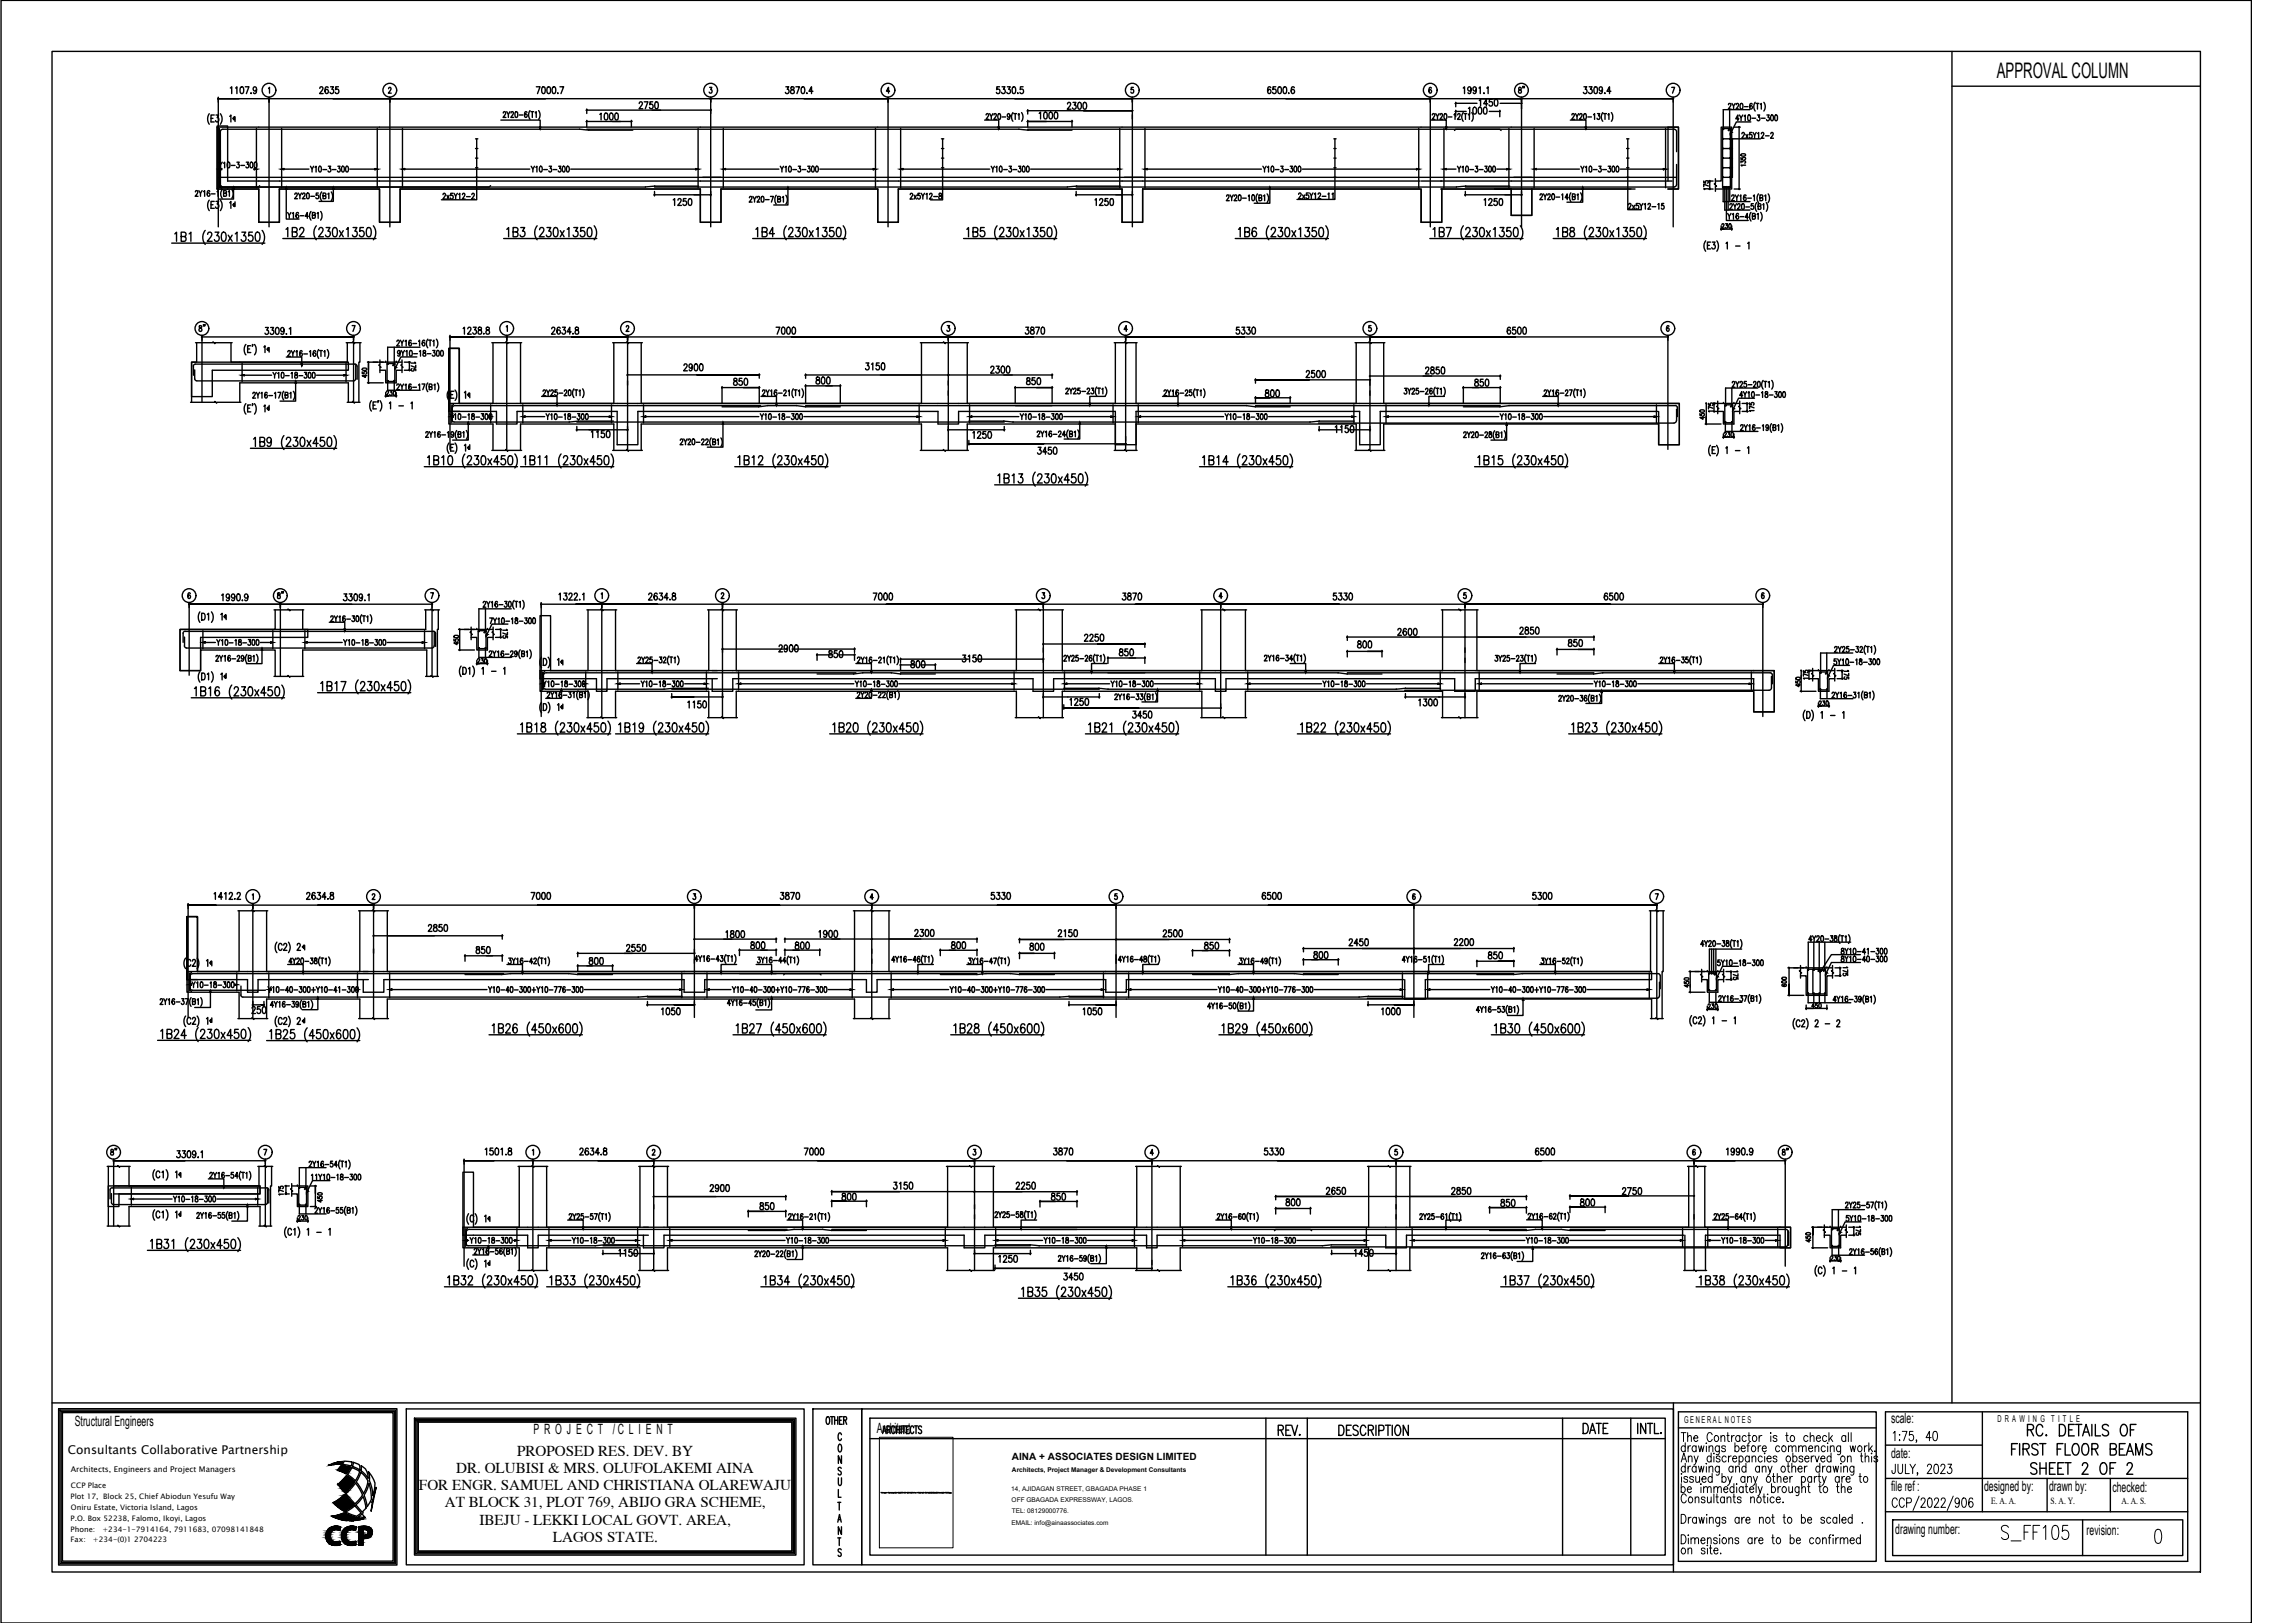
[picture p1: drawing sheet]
<svg xmlns="http://www.w3.org/2000/svg" width="420mm" height="297mm" viewBox="0 0 420 297" stroke-linecap="round" stroke-linejoin="round" font-family="sans-serif">
<defs><g id="words">
<g font-size="4.4">
<text x="187" y="71.6">850</text>
<text x="49.7" y="110.8">8&quot;</text>
<text x="286.1" y="119.6">850</text>
<text x="165.8" y="123.5">800</text>
<text x="203.9" y="121.4">850</text>
<text x="106.9" y="177.8">800</text>
<text x="144.6" y="175">800</text>
<text x="173.2" y="175">800</text>
<text x="239.5" y="176.7">800</text>
<text x="325.3" y="212.7">8&quot;</text>
</g>
<g font-size="4">
<text x="280.5" y="18.3" transform="rotate(-90 280.5 18.3)">8&quot;</text>
<text x="38.8" y="61.7" transform="rotate(-90 38.8 61.7)">8&quot;</text>
<text x="133.4" y="71.6">850</text>
<text x="230.7" y="73.7">800</text>
<text x="86.4" y="175.7">850</text>
<text x="187.7" y="175">800</text>
<text x="45.2" y="186.6">250</text>
<text x="22.6" y="212.7" transform="rotate(-90 22.6 212.7)">8&quot;</text>
<text x="153.1" y="220.8">800</text>
<text x="191.6" y="220.8">850</text>
<text x="273.8" y="221.9">850</text>
<text x="288.6" y="221.9">800</text>
</g>
<text font-size="3.9" x="365.6" y="14.2">APPROVAL COLUMN</text>
<g font-size="3.5">
<text x="314" y="36" transform="rotate(-90 314 36)">175</text>
<text x="314.3" y="43">230</text>
<text x="77.3" y="69.1" transform="rotate(-90 77.3 69.1)">175</text>
<text x="313.3" y="78" transform="rotate(-90 313.3 78)">450</text>
<text x="314.7" y="81.1">230</text>
<text x="85" y="119.2" transform="rotate(-90 85 119.2)">450</text>
<text x="339.4" y="179.9" transform="rotate(-90 339.4 179.9)">175</text>
<text x="310.4" y="182" transform="rotate(-90 310.4 182)">450</text>
<text x="319.3" y="180.6" transform="rotate(-90 319.3 180.6)">175</text>
<text x="330.9" y="185.6">450</text>
<text x="53.6" y="224.4">230</text>
<text x="332.7" y="228.6" transform="rotate(-90 332.7 228.6)">450</text>
<text x="334.1" y="231.8">230</text>
</g>
<g font-size="2.8">
<text x="83.5" y="269.6">DR. OLUBISI &amp; MRS. OLUFOLAKEMI AINA</text>
<text x="94.7" y="266.5">PROPOSED RES. DEV. BY</text>
<text x="76.7" y="272.8">FOR ENGR. SAMUEL AND CHRISTIANA OLAREWAJU</text>
<text x="81.4" y="275.9">AT BLOCK 31, PLOT 769, ABIJO GRA SCHEME,</text>
<text x="87.8" y="279">IBEJU - LEKKI LOCAL GOVT. AREA,</text>
<text x="101.2" y="282.1">LAGOS STATE.</text>
</g>
<g font-size="2.6">
<text x="13.7" y="260.9">Structural Engineers</text>
<text x="97.7" y="262.5">P R O J E C T / C L I E N T</text>
<text x="160.5" y="262.2">Architect</text>
<text x="346.2" y="260.5">scale:</text>
<text x="346.2" y="266.8">date:</text>
<text x="346.2" y="272.8">file ref :</text>
<text x="363.2" y="272.9">designed by:</text>
<text x="375.1" y="272.9">drawn by:</text>
<text x="386.7" y="273.1">checked:</text>
<text x="347" y="280.7">drawing number:</text>
<text x="382" y="280.9">revision:</text>
</g>
<text font-size="2.2" x="12.4" y="266">Consultants Collaborative Partnership</text>
<text font-size="1.8" x="185.3" y="267.1">AINA + ASSOCIATES DESIGN LIMITED</text>
<g font-size="1.7">
<text x="308.3" y="260.4">G E N E R A L N O T E S</text>
<text x="365.7" y="260.2">D R A W I N G T I T L E</text>
<text x="364.5" y="275.3">E. A. A.</text>
<text x="375.4" y="275.3">S. A. Y.</text>
<text x="388.4" y="275.3">A. A. S.</text>
</g>
<g font-size="1.4">
<text x="13" y="269.5">Architects, Engineers and Project Managers</text>
<text x="12.9" y="274.3">Plot 17, Block 25, Chief Abiodun Yesufu Way</text>
<text x="13" y="272.4">CCP Place</text>
<text x="12.9" y="278.3">P.O. Box 52238, Falomo, Ikoyi, Lagos</text>
<text x="12.9" y="280.3">Phone:</text>
<text x="13" y="276.4">Oniru Estate, Victoria Island, Lagos</text>
<text x="18.7" y="280.3">+234-1-7914164, 7911683, 07098141848</text>
<text x="12.9" y="282.1">Fax:</text>
<text x="17" y="282.1">+234-(0)1 2704223</text>
</g>
<g font-size="1.2">
<text x="185.3" y="269.4">Architects, Project Manager &amp; Development Consultants</text>
<text x="185.1" y="272.9">14, AJIDAGAN STREET, GBAGADA PHASE 1</text>
<text x="185.2" y="274.9">OFF GBAGADA EXPRESSWAY, LAGOS.</text>
<text x="185.2" y="279">EMAIL: info@ainaassociates.com</text>
<text x="185.2" y="277">TEL: 08129000776.</text>
</g>
</g></defs>
<!-- layer: DIMENSION -->
<g fill="none" stroke="#000" stroke-width=".25">
<path d="M.2 .1h412v296.9h-412zM40 17.9v.8M42.2 16.1l.2-.2v1.2M43.1 16.1l.3-.2v1.2M43.8 18.1h-3.8h31.4h-10.4M44.1 15.9h.1a.7 .7 0 0 1 .4 .6 .7 .7 0 0 1-.4 .6 .89 .89 0 0 1-.1-1.2zM44.9 15.9h.7l-.5 1.2M45.9 17.1h.1zM47 16.3l-.2 .3a.35 .35 0 0 1-.5-.4 .35 .35 0 0 1 .6-.1l.1 .2a.58 .58 0 0 1-.4 .8l-.2-.1M49.3 17.9v.8M58.5 16.2l.2-.3h.3l.1 .2-.1 .4-.5 .6h.7M60.1 16.1l-.2-.2a.71 .71 0 0 0-.1 1.2 .37 .37 0 0 0 .3-.4 .37 .37 0 0 0-.5-.3l-.1 .3"/>
<path d="M60.5 15.9h.5l-.3 .4a.38 .38 0 0 1 .4 .6 .38 .38 0 0 1-.7 0M62 15.9h-.5l-.1 .5a.37 .37 0 0 1 .6 0 .37 .37 0 0 1-.1 .6 .37 .37 0 0 1-.5-.1M71.4 17.9v.8M98.2 15.9h.7l-.5 1.2M99.3 15.9h.2a.84 .84 0 0 1 0 1.2h-.1a.92 .92 0 0 1-.1-1.2zM99.9 18.1h-28.5h91.2h-15.4M100.3 15.9h.1a.7 .7 0 0 1 .4 .6 .7 .7 0 0 1-.4 .6 .89 .89 0 0 1-.1-1.2zM101.2 15.9h.2a.7 .7 0 0 1 .4 .6 .7 .7 0 0 1-.4 .6h-.2l-.1-.5zM102.1 17h.1M102.5 15.9h.7l-.5 1.2M107.4 19.9v.9M117 19l.2-.4 .3 .1 .1 .2-.6 1h.7"/>
<path d="M117.9 18.6h.7l-.5 1.3M119.5 18.6h-.5v.6a.37 .37 0 0 1 .5 0 .37 .37 0 0 1-.1 .6 .37 .37 0 0 1-.5-.2M120 18.7l.2-.1 .3 .3v.7l-.3 .3-.3-.3v-.4zM130.1 17.9v.8M130.1 19.9v.9M143.9 15.9h.5l-.3 .4a.37 .37 0 0 1 .3 .6 .37 .37 0 0 1-.6 0M144.8 15.9v.4a.45 .45 0 0 1 .6 .3 .45 .45 0 0 1-.2 .5 .4 .4 0 0 1-.5-.4 .4 .4 0 0 1 .5-.4l.2-.1-.1-.3zM145.7 15.9h.7l-.5 1.2M146.8 15.9h.4l.1 .5-.1 .7h-.3a.92 .92 0 0 1-.1-1.2zM147.7 17.1h.1zM148.8 16.7h-.7l.5-.8v1.2M162.6 18.1h44.7h-21.5"/>
<path d="M162.6 17.9v.8M183 15.9h-.5v.5a.37 .37 0 0 1 .5 0 .37 .37 0 0 1-.1 .6 .37 .37 0 0 1-.5-.1M183.5 15.9h.5l-.3 .4a.37 .37 0 0 1 .3 .6 .37 .37 0 0 1-.6 0M184.4 15.9h.6l-.3 .4a.38 .38 0 0 1 .3 .6 .38 .38 0 0 1-.7 0M185.4 15.9h.2a.7 .7 0 0 1 .4 .6 .7 .7 0 0 1-.4 .6 .96 .96 0 0 1-.2-1.2zM186.3 17.1h.1zM187.3 15.9h-.5v.5a.37 .37 0 0 1 .5 0 .37 .37 0 0 1 0 .6 .37 .37 0 0 1-.6-.1M195.4 19l.1-.2a.34 .34 0 0 1 .5 .1 .34 .34 0 0 1-.1 .5l-.5 .6h.7M196.4 18.7h.6l-.3 .5a.37 .37 0 0 1 .3 .6 .37 .37 0 0 1-.7 0M197.4 18.8l.2-.1a.7 .7 0 0 1 .4 .7 .7 .7 0 0 1-.4 .6l-.2-.1-.1-.4zM198.4 18.8h.4l.1 .5-.1 .6-.3 .1a.92 .92 0 0 1-.1-1.2zM207.3 18.1h54.6h-26.5"/>
<path d="M207.3 17.9v.8M232.6 16.1l-.3-.2a.74 .74 0 0 0 .1 1.2 .38 .38 0 0 0 .3-.4 .38 .38 0 0 0-.5-.3l-.1 .3M233.6 15.9h-.5l-.1 .5a.37 .37 0 0 1 .6 0 .37 .37 0 0 1-.1 .6 .37 .37 0 0 1-.5-.1M234.1 15.9h.1a.7 .7 0 0 1 .4 .6 .7 .7 0 0 1-.4 .6 .89 .89 0 0 1-.1-1.2zM235 15.9h.2a.7 .7 0 0 1 .4 .6 .7 .7 0 0 1-.4 .6h-.2l-.1-.5zM235.9 17h.1M237 16.1l-.3-.2a.76 .76 0 0 0 0 1.2 .37 .37 0 0 0 .3-.4 .37 .37 0 0 0-.5-.3l-.1 .3M261.9 18.1h16.7h-7.6M261.9 17.9v.8M266.5 18.7v.8M266.5 18.9h3.9M267.9 16.1l.2-.2v1.2"/>
<path d="M268.8 19.9l.3-.3v1.3M269.3 16.3l-.1 .3a.34 .34 0 0 1-.5-.4 .34 .34 0 0 1 .6-.1v.2a.62 .62 0 0 1-.4 .8l-.1-.1M269.8 19.7l.1-.1a.7 .7 0 0 1 .4 .7 .7 .7 0 0 1-.4 .6 .89 .89 0 0 1-.1-1.2zM270.3 16.3a.32 .32 0 0 1-.4 .4 .32 .32 0 0 1-.2-.5l.2-.3a.7 .7 0 0 1 .4 .6 .7 .7 0 0 1-.4 .6l-.2-.1M270.7 19.7l.2-.1a.7 .7 0 0 1 .4 .7 .7 .7 0 0 1-.4 .6 .96 .96 0 0 1-.2-1.2zM270.8 16.1l.2-.2v1.2M270.8 18.4l.3-.2v1.2M271.6 17.1h.1zM271.7 19.7h.4l.1 .5-.1 .6-.3 .1a.92 .92 0 0 1-.1-1.2zM272.2 16.1l.2-.2v1.2M272.4 19h-.8l.5-.8v1.2M273.2 18.2h-.5l-.1 .5a.37 .37 0 0 1 .6 0 .37 .37 0 0 1-.1 .6 .37 .37 0 0 1-.5-.1"/>
<path d="M273.7 18.2h.2a.7 .7 0 0 1 .3 .6 .7 .7 0 0 1-.3 .6 .89 .89 0 0 1-.2-1.2zM274.6 18.9h4M278.6 18.1h27.7h-13M278.6 19.1v.8M290 15.9h.5l-.3 .4a.37 .37 0 0 1 .3 .6 .37 .37 0 0 1-.6 0M290.9 15.9h.6l-.3 .4a.38 .38 0 0 1 .3 .6 .38 .38 0 0 1-.7 0M291.9 15.9h.3a.84 .84 0 0 1 0 1.2h-.1a.96 .96 0 0 1-.2-1.2zM293.4 16.3a.32 .32 0 0 1-.4 .4 .32 .32 0 0 1-.2-.5l.2-.3a.7 .7 0 0 1 .4 .6 .7 .7 0 0 1-.4 .6l-.2-.1M293.8 17.1h.1zM294.9 16.7h-.7l.5-.8v1.2M306.3 17.9v.8M107.4 22.2h8.2"/>
<path d="M107.4 22v1.2M107.4 20.2h22.7M109.8 20.9l.2-.2v1.3M110.8 20.8l.2-.1a.74 .74 0 0 1-.1 1.3 .92 .92 0 0 1-.1-1.2zM111.7 20.8l.3-.1a.75 .75 0 0 1-.1 1.3l-.2-.1-.1-.5zM112.7 20.8l.2-.1a.84 .84 0 0 1 0 1.3h-.1a.95 .95 0 0 1-.1-1.2zM115.6 22v1.2M119.8 35.7h10.3M119.8 35v.9M123.3 36.6l.2-.2v1.2M124.1 36.6l.2-.2h.3l.1 .2-.1 .4-.5 .6h.7M125.6 36.4h-.5v.5a.38 .38 0 0 1 .5 0 .38 .38 0 0 1 0 .5 .38 .38 0 0 1-.6 0"/>
<path d="M126.1 36.4h.2a.7 .7 0 0 1 .4 .6 .7 .7 0 0 1-.4 .6l-.2-.1-.1-.4zM130.1 35v.9M188.2 20.3h19.1h-8.9M188.2 20.1v.8M188.2 22v1.2M190.2 20.8l.3-.3v1.3M191.2 20.6l.3-.1a.84 .84 0 0 1 0 1.3h-.2a.92 .92 0 0 1-.1-1.2zM191.6 22.2h-3.4h8.1M192.2 20.6l.1-.1a.7 .7 0 0 1 .4 .6 .7 .7 0 0 1-.4 .7 .89 .89 0 0 1-.1-1.2zM193.1 20.6l.2-.1a.7 .7 0 0 1 .4 .6 .7 .7 0 0 1-.4 .7l-.2-.1-.1-.5zM196.3 22v1.2M197 35.7h10.3"/>
<path d="M197 35v.9M200.5 36.6l.2-.2v1.2M201.3 36.6l.2-.2h.3l.1 .2-.1 .4-.5 .6h.7M202.8 36.4h-.5v.5a.37 .37 0 0 1 .5 0 .37 .37 0 0 1 0 .6 .37 .37 0 0 1-.6-.1M203.3 36.4h.3a.84 .84 0 0 1 0 1.2h-.1a.96 .96 0 0 1-.2-1.2zM207.3 21v.8M207.3 35v.9M266.5 20.4h1.9M266.5 20.2v1.2M268.3 35.7h10.3M268.3 35v.9M271.7 36.6l.2-.2v1.2"/>
<path d="M272.6 36.6l.2-.2h.1l.3 .2-.2 .4-.5 .6h.7M272.6 20.4h2M274.1 36.4h-.5l-.1 .5a.37 .37 0 0 1 .6 0 .37 .37 0 0 1-.1 .6 .37 .37 0 0 1-.5-.1M274.6 36.4h.2a.84 .84 0 0 1 0 1.2h-.1a.96 .96 0 0 1-.1-1.2zM274.6 20.2v1.2M278.6 35v.9M317.5 34.6h1.1M317.5 23.3h1.1M318.4 23.3v11.3M318.7 29.8v-.4l.3 .2a.24 .24 0 0 1 .4-.2 .25 .25 0 0 1 0 .5M318.7 28.8v.4h.4a.25 .25 0 0 1 0-.4 .25 .25 0 0 1 .4 .1 .25 .25 0 0 1-.1 .3M318.8 28.2h.7a.42 .42 0 0 1-.3 .4 .42 .42 0 0 1-.5-.2z"/>
<path d="M319.6 30.2h-.9l.2 .2M48.6 59.9h.5l-.3 .5a.37 .37 0 0 1 .4 .6 .37 .37 0 0 1-.7 0M49.6 59.9h.5l-.3 .5a.37 .37 0 0 1 .3 .6 .37 .37 0 0 1-.6 0M50.6 60l.1-.1a.72 .72 0 0 1 0 1.3 .93 .93 0 0 1-.1-1.2zM86.7 59.9h.5l-.3 .5a.37 .37 0 0 1 .3 .5 .37 .37 0 0 1-.6 0M87.6 60v.3a.46 .46 0 0 1 .5 .3 .46 .46 0 0 1-.2 .6 .4 .4 0 0 1-.4-.5 .4 .4 0 0 1 .5-.3l.1-.3a.33 .33 0 0 0-.5-.1zM89 60v.3a.46 .46 0 0 1 .6 .3 .46 .46 0 0 1-.2 .6 .4 .4 0 0 1-.5-.5 .4 .4 0 0 1 .5-.3l.2-.3a.33 .33 0 0 0-.6-.1zM103 59.9h.5l-.3 .5a.37 .37 0 0 1 .3 .5 .37 .37 0 0 1-.6 0M105.4 60v.3a.46 .46 0 0 1 .5 .3 .46 .46 0 0 1-.2 .6 .4 .4 0 0 1-.4-.5 .4 .4 0 0 1 .4-.3l.2-.3a.33 .33 0 0 0-.5-.1zM142.1 59.9h.7l-.5 1.3M143.2 60l.2-.1a.86 .86 0 0 1 0 1.3l-.3-.3v-.5zM144.2 60l.1-.1a.72 .72 0 0 1 0 1.3 .93 .93 0 0 1-.1-1.2z"/>
<path d="M145.1 60l.2-.1a.72 .72 0 0 1 0 1.3l-.2-.1-.1-.5zM187.8 59.9h.5l-.3 .5a.37 .37 0 0 1 .3 .5 .37 .37 0 0 1-.6 0M188.8 60v.3a.46 .46 0 0 1 .5 .3 .46 .46 0 0 1-.2 .6 .4 .4 0 0 1-.5-.5 .4 .4 0 0 1 .5-.3l.2-.2-.1-.2zM189.6 59.9h.7l-.5 1.3M190.7 60l.3-.1a.86 .86 0 0 1 0 1.3l-.4-.3v-.5zM226.9 59.9h-.5v.5a.37 .37 0 0 1 .5 .1 .37 .37 0 0 1-.1 .5 .37 .37 0 0 1-.5-.1M227.4 59.9h.5l-.3 .5a.37 .37 0 0 1 .3 .5 .37 .37 0 0 1-.6 0M228.3 59.9h.5l-.2 .5a.37 .37 0 0 1 .3 .5 .37 .37 0 0 1-.7 0M229.3 60l.2-.1a.72 .72 0 0 1 0 1.3 .93 .93 0 0 1-.2-1.2zM277.4 59.9h-.4l-.1 .5a.38 .38 0 0 1 .6 0 .38 .38 0 0 1-.1 .6 .38 .38 0 0 1-.5-.1M278 60l.2-.1a.86 .86 0 0 1 0 1.3l-.2-.1-.2-.5zM278.9 60l.3-.1a.86 .86 0 0 1 0 1.3l-.3-.1-.1-.2z"/>
<path d="M37 61.7h27.7h-13M52 60.4l-.1 .2a.35 .35 0 0 1-.5-.3 .35 .35 0 0 1 .5-.3l.1 .4a.59 .59 0 0 1-.4 .8l-.2-.2M52.4 61.1v.1zM53 60.2l.2-.3v1.3M64.7 61.5v.8M66.3 68.1v.3h.4a.25 .25 0 0 1 0-.4 .25 .25 0 0 1 .3 .1 .25 .25 0 0 1 0 .3M66.4 67.4h.7a.42 .42 0 0 1-.3 .5 .42 .42 0 0 1-.5-.3zM66.9 68.6v.5l-.6-.3h.9M67.3 66.3h2.9M67.3 70.1h2.9M67.5 66.3v3.8M70.6 71.8v.9"/>
<path d="M70.7 71.7l.2-.2 .2 .1-.1 .4-.3 .4h.5M71.1 72.5h-.5h1.9M71.4 71.5h.4l-.2 .3a.24 .24 0 0 1 .2 .4 .24 .24 0 0 1-.4 0M72.1 71.6l.1-.1a.48 .48 0 0 1 0 .9l-.2-.4zM72.5 71.8v.9M82.4 61.5v.8M84.8 60.1l.2-.2v1.3M85.6 60.2l.1-.2a.34 .34 0 0 1 .5 .1 .34 .34 0 0 1-.1 .4l-.5 .7h.7M86.7 61.7h-4.3h32.5h-10.2M88.6 61v.2zM92.8 61.5v.8M101 60.2l.1-.2a.34 .34 0 0 1 .5 .1 .34 .34 0 0 1-.1 .4l-.5 .7h.6"/>
<path d="M102.6 60.1l-.3-.2a.75 .75 0 0 0 0 1.3 .36 .36 0 0 0 .3-.6 .36 .36 0 0 0-.6-.1v.2M104.6 60.7h-.8l.5-.8v1.3M104.8 61.1h.1zM105.6 78.7h9.3M105.6 78v.9M108.3 79.1l.2-.3v1.3M109.2 79.1l.3-.3v1.3M110.6 78.8h-.5v.6a.39 .39 0 0 1 .5 0 .39 .39 0 0 1 0 .5 .39 .39 0 0 1-.5 .1l-.1-.2M111.1 78.9l.2-.1a.74 .74 0 0 1 .1 1.3h-.1a.89 .89 0 0 1-.2-1.2zM114.9 68.6h24.1h-11.4M114.9 61.7h58.7h-28.7M114.9 61.5v.8"/>
<path d="M114.9 69.7v.8M114.9 78v.9M125.2 66.9l.1-.2 .3-.1 .2 .4-.6 .9h.6M126.7 67l-.1 .3a.33 .33 0 0 1-.5-.4 .33 .33 0 0 1 .6-.1v.2a.61 .61 0 0 1-.3 .9l-.2-.2M127.2 66.7l.2-.1a.72 .72 0 0 1 0 1.3 .93 .93 0 0 1-.2-1.2zM128.2 66.7l.1-.1a.72 .72 0 0 1 0 1.3l-.1-.1-.2-.5zM132.2 70.9h6.8h-2.9M132.2 70.7v3.1M139 70.7v3.1M147.5 70.6h6.3M147.5 68.4v.8M147.5 70.4v3.4"/>
<path d="M147.5 68.6h45.1M149.5 69.1v.3a.46 .46 0 0 1 .5 .3 .46 .46 0 0 1-.2 .6 .4 .4 0 0 1-.4-.4 .4 .4 0 0 1 .5-.4l.1-.2v-.2zM150.5 69.1h.4l.1 .5a.6 .6 0 0 1-.3 .7l-.2-.1-.1-.2-.1-.4zM151.5 69.1h.3l.2 .5a.6 .6 0 0 1-.3 .7h-.1a.96 .96 0 0 1-.1-1.2zM153.8 70.4v3.4M158.5 66.4h.6l-.3 .5a.37 .37 0 0 1 .3 .6 .37 .37 0 0 1-.6-.1M159.6 66.7l.2-.3v1.3M161 66.4h-.5l-.1 .6a.37 .37 0 0 1 .6 0 .37 .37 0 0 1-.1 .6 .37 .37 0 0 1-.5-.2M161.5 66.5l.2-.1a.86 .86 0 0 1 0 1.3l-.3-.3-.1-.4zM173.6 78.7h10.3M173.6 61.5v.8M173.6 69.7v.8"/>
<path d="M173.6 71.5v.9M173.6 78v.9M178.1 79.2l.3-.2v1.2M179 79.3l.2-.3h.3l.1 .2-.2 .4-.5 .6h.7M180.5 79h-.5l-.1 .5a.37 .37 0 0 1 .6 0 .37 .37 0 0 1-.1 .6 .37 .37 0 0 1-.5-.1M181 79h.2a.74 .74 0 0 1-.1 1.2 .92 .92 0 0 1-.1-1.2zM181.4 67.3l.2-.3h.2l.2 .3-.1 .2-.5 .8h.6M182.4 67h.5l-.3 .5a.37 .37 0 0 1 .3 .6 .37 .37 0 0 1-.6-.1M183.4 67.1l.2-.1a.72 .72 0 0 1 0 1.3 .93 .93 0 0 1-.2-1.2zM183.9 78v.9M184.4 67.1l.2-.1a.86 .86 0 0 1 0 1.3l-.2-.1-.2-.5zM185.9 70.7v3.1"/>
<path d="M189.2 61.7h-15.6h32.5M192.6 70.7v3.1M206.1 61.5v.8M206.1 79.9v.8M227.8 61.7h-21.7h44.7M239.2 68.1v-.2l.3-.1 .2 .4-.6 .9h.7M239.7 69.5h-9.9h21M240.6 67.8h-.4l-.1 .6a.38 .38 0 0 1 .5 0 .38 .38 0 0 1 0 .5 .38 .38 0 0 1-.5 .1v-.2M241.2 67.9l.1-.1a.72 .72 0 0 1 0 1.3 .93 .93 0 0 1-.1-1.2zM241.5 78.7h4M241.5 78v.9M242.1 67.9l.3-.1 .2 .3v.7l-.2 .3-.3-.1-.1-.5z"/>
<path d="M244.5 78.2l.2-.3v1.3M245.4 78.2l.3-.3v1.3M246.8 78.7h4M246.8 77.9h-.5v.6a.38 .38 0 0 1 .5 0 .38 .38 0 0 1 0 .5 .38 .38 0 0 1-.6-.1M247.3 78l.2-.1a.72 .72 0 0 1 0 1.3l-.2-.1-.1-.5zM250.8 61.5v.8M250.8 69.7v.8M250.8 71.5v.9M250.8 78v.9M250.8 68.8h23.9M261 67.5l.2-.3h.3l.1 .2-.2 .4-.4 .6h.6M262 67.2v.4a.46 .46 0 0 1 .5 .3 .46 .46 0 0 1-.2 .5 .4 .4 0 0 1-.4-.4 .4 .4 0 0 1 .5-.3l.1-.5z"/>
<path d="M263.4 67.2h-.4l-.1 .5a.37 .37 0 0 1 .6 .1 .37 .37 0 0 1-.1 .5 .37 .37 0 0 1-.5-.1M264 67.2h.2a.84 .84 0 0 1 0 1.2h-.1a.99 .99 0 0 1-.1-1.2zM267.9 70.9h6.8M267.9 70.7v3.1M270.1 69.5v.3a.46 .46 0 0 1 .5 .3 .46 .46 0 0 1-.2 .6 .4 .4 0 0 1-.5-.4 .4 .4 0 0 1 .6-.4l.1-.3a.33 .33 0 0 0-.5-.1zM271.5 69.4h-.5v.6a.37 .37 0 0 1 .5 0 .37 .37 0 0 1 0 .5 .37 .37 0 0 1-.6-.1M272.1 69.5h.3l.2 .5a.6 .6 0 0 1-.3 .7h-.1a.96 .96 0 0 1-.1-1.2zM274.7 68.6v.8M274.7 70.7v3.1M276.5 60.1l-.2-.2a.73 .73 0 0 0 0 1.3 .36 .36 0 0 0 .3-.6 .36 .36 0 0 0-.6-.1l-.1 .2M277.4 61.7h-26.6h54.6M305.4 61.5v.8"/>
<path d="M312.2 77.6h2.9M318.9 75.3h1.2M318.9 73.8h1.2M319.8 73.8v1.5M320.3 73.7v.4h.4a.25 .25 0 0 1 0-.4 .25 .25 0 0 1 .3 .1 .25 .25 0 0 1 0 .3M321.1 75.1h-.8l.1 .2M321.1 74.6l-.8-.3v.5M177.4 80.6v.8M190.1 81.9h.5l-.3 .4a.37 .37 0 0 1 .3 .6 .37 .37 0 0 1-.7 0M191.1 81.2h-13.7h28.7M191.6 82.7h-.7l.5-.8v1.2M192.4 81.9h-.4l-.1 .5a.38 .38 0 0 1 .6 0 .38 .38 0 0 1-.1 .6 .38 .38 0 0 1-.5-.1"/>
<path d="M193 81.9h.1a.72 .72 0 0 1 0 1.2 .93 .93 0 0 1-.1-1.2zM34.6 110.4v.8M34.6 110.6h44.5M40.6 108.9l.2-.2v1.2M42 109.1a.32 .32 0 0 1-.3 .4 .32 .32 0 0 1-.3-.4l.3-.4a.76 .76 0 0 1 0 1.2l-.3-.1M42.1 110.6h-7.5h16.7M43 109.1l-.2 .3a.34 .34 0 0 1-.4-.3 .34 .34 0 0 1 .5-.2l.1 .2a.62 .62 0 0 1-.4 .8l-.2-.1M43.5 108.8l.1-.1a.7 .7 0 0 1 .4 .6 .7 .7 0 0 1-.4 .6 .96 .96 0 0 1-.1-1.1zM44.3 109.9h.1zM45.4 109.1l-.2 .3a.35 .35 0 0 1-.5-.4 .35 .35 0 0 1 .6-.1l.1 .2a.58 .58 0 0 1-.4 .8l-.2-.1M63 108.7h.5l-.3 .5a.38 .38 0 0 1 .3 .5 .38 .38 0 0 1-.6 0M63.9 108.7h.6l-.3 .5a.38 .38 0 0 1 .3 .5 .38 .38 0 0 1-.7 0"/>
<path d="M64.9 108.8l.3-.1a.84 .84 0 0 1 0 1.2h-.1a.92 .92 0 0 1-.2-1.1zM66.4 109.1a.32 .32 0 0 1-.4 .4 .32 .32 0 0 1-.3-.4l.3-.4a.76 .76 0 0 1 .1 1.2l-.3-.1M66.8 109.8h.1M67.3 108.9l.3-.2v1.2M79.1 110.4v.8M83.9 115.2h3M83.9 119h3M90.7 116.7h1.1M90.7 115.2h1.1M91.7 115.2v1.5M92.2 116.4h-.1a.26 .26 0 0 0 .1 .3 .26 .26 0 0 0 .3 0 .26 .26 0 0 0 0-.3h.4v.3M92.7 115.2l.2 .1h-.8"/>
<path d="M92.9 115.7v.5l-.8-.3M99.1 110.6h11.1h-4.8M99.1 110.4v.8M102.3 108.8l.3-.3v1.3M103.3 108.5h.5l-.3 .5a.37 .37 0 0 1 .3 .6 .37 .37 0 0 1-.6 0M104.2 108.8l.1-.2a.34 .34 0 0 1 .4 .1 .34 .34 0 0 1-.1 .5l-.5 .6h.7M105.1 108.8l.1-.2a.34 .34 0 0 1 .5 .1 .34 .34 0 0 1-.1 .5l-.5 .6h.6M106.1 109.7v.1zM106.7 108.8l.2-.3v1.3M110.2 110.4v.8M118.8 108.8l.1-.2a.34 .34 0 0 1 .4 .1 .34 .34 0 0 1-.1 .5l-.5 .6h.7M120.3 108.7l-.3-.2a.76 .76 0 0 0 .1 1.3 .36 .36 0 0 0 .3-.5 .36 .36 0 0 0-.6-.1l-.1 .2"/>
<path d="M120.4 110.6h-10.2h80.8h-28.7M120.7 108.5h.6l-.3 .5a.37 .37 0 0 1 .3 .6 .37 .37 0 0 1-.6 0M122.3 109.4h-.7l.5-.9v1.3M122.7 109.7v.1zM123.1 108.6v.4a.46 .46 0 0 1 .6 .3 .46 .46 0 0 1-.2 .5 .4 .4 0 0 1-.5-.4 .4 .4 0 0 1 .5-.4l.1-.4zM132.3 110.4v.8M132.3 118.6v.8M132.3 118.8h11.4M142.6 118.3l.2-.3h.2l.2 .3-.1 .4-.5 .6h.7M144.2 118.5l-.2 .3a.33 .33 0 0 1-.4-.4 .33 .33 0 0 1 .5-.2l.1 .3a.61 .61 0 0 1-.4 .8l-.2-.2M144.7 118.1l.1-.1a.72 .72 0 0 1 0 1.3 .93 .93 0 0 1-.1-1.2zM145 118.8h11.4"/>
<path d="M145.6 118.1l.2-.1a.72 .72 0 0 1 0 1.3 .93 .93 0 0 1-.2-1.2zM149.6 119.9h2.9M149.6 119.6v1.2M151.8 119.2v.3a.45 .45 0 0 1 .5 .3 .45 .45 0 0 1-.2 .5 .39 .39 0 0 1-.4-.4 .39 .39 0 0 1 .5-.3l.1-.2v-.2zM153.2 119.1h-.4l-.1 .5a.38 .38 0 0 1 .6 0 .38 .38 0 0 1-.1 .6 .38 .38 0 0 1-.5-.1M153.5 119.9h2.9M153.8 119.2l.1-.1a.75 .75 0 0 1 .1 1.2h-.2l-.1-.2-.1-.5zM156.4 118.6v.8M156.4 119.6v1.2M159.9 108.5h.6l-.4 1.3M161 108.6l.1-.1a.72 .72 0 0 1 0 1.3 .93 .93 0 0 1-.1-1.2zM161.9 108.6l.2-.1a.72 .72 0 0 1 0 1.3h-.2l-.1-.5z"/>
<path d="M162.9 108.6l.2-.1 .3 .3v.8l-.3 .2h-.2l-.1-.2zM176.3 119.9h.5l-.3 .5a.37 .37 0 0 1 .3 .5 .37 .37 0 0 1-.6 0M178.7 119.9h-.5l-.1 .5a.37 .37 0 0 1 .6 .1 .37 .37 0 0 1-.1 .5 .37 .37 0 0 1-.5-.1M179.2 119.9h.2a.84 .84 0 0 1 0 1.2h-.1a.95 .95 0 0 1-.1-1.2zM191 117.9h18.6h-8.7M191 110.6h32.5h-15.6M191 110.4v.8M191 118.6v.8M198.6 116.4l.1-.3a.34 .34 0 0 1 .4 .2 .34 .34 0 0 1-.1 .4l-.5 .7h.7M199.5 116.4l.2-.3h.2l.2 .2v.3l-.6 .8h.7M201 116.1h-.5v.5a.38 .38 0 0 1 .5 0 .38 .38 0 0 1 0 .6 .38 .38 0 0 1-.6-.1M201.5 116.1h.2a.72 .72 0 0 1 0 1.3 .93 .93 0 0 1-.2-1.3z"/>
<path d="M205.6 108.5h.5l-.3 .5a.37 .37 0 0 1 .3 .6 .37 .37 0 0 1-.6 0M206.5 108.6v.4a.46 .46 0 0 1 .5 .3 .46 .46 0 0 1-.1 .5 .4 .4 0 0 1-.5-.4 .4 .4 0 0 1 .5-.4l.2-.3a.33 .33 0 0 0-.6-.1zM207.4 108.5h.6l-.4 1.3M208.5 108.6l.1-.1a.72 .72 0 0 1 0 1.3 .93 .93 0 0 1-.1-1.2zM223.5 110.4v.8M244.6 108.5h-.4l-.1 .6a.38 .38 0 0 1 .5 0 .38 .38 0 0 1 0 .6 .38 .38 0 0 1-.5 0v-.1M245.1 108.5h.5l-.2 .5a.37 .37 0 0 1 .3 .6 .37 .37 0 0 1-.7 0M245.2 110.6h-21.7h44.7M246.1 108.5h.5l-.3 .5a.37 .37 0 0 1 .3 .6 .37 .37 0 0 1-.6 0M246.7 119.2h6.3h-2.7M246.7 116.4v.8M246.7 119v1.2"/>
<path d="M246.7 116.6h45.1M247.1 108.6l.2-.1 .3 .3v.8l-.3 .2h-.2l-.2-.5zM248.6 117.4v.3a.46 .46 0 0 1 .6 .3 .46 .46 0 0 1-.2 .6 .4 .4 0 0 1-.5-.4 .4 .4 0 0 1 .5-.4l.1-.4zM249.6 117.4l.2-.1a.72 .72 0 0 1 0 1.3l-.2-.1-.1-.5zM250.6 117.4h.4l.1 .5a.6 .6 0 0 1-.3 .7h-.1a1 1 0 0 1-.1-1.2zM253 119v1.2M255.9 115.3l.2-.3 .3 .1 .1 .2-.1 .4-.5 .6h.7M257.5 115.2l-.3-.2a.73 .73 0 0 0 0 1.3 .37 .37 0 0 0 .3-.5 .37 .37 0 0 0-.5-.2l-.1 .3M257.9 115.1l.2-.1a.7 .7 0 0 1 .4 .7 .7 .7 0 0 1-.4 .6 .96 .96 0 0 1-.2-1.2zM258.9 115.1h.4l.1 .5-.1 .6-.3 .1a.92 .92 0 0 1-.1-1.2zM268.2 110.4v.8M268.2 118.6v.8"/>
<path d="M278.3 115.1l.1-.2 .3-.1 .1 .4-.6 .9h.7M279.3 114.9v.3a.46 .46 0 0 1 .5 .3 .46 .46 0 0 1-.2 .6 .4 .4 0 0 1-.4-.5 .4 .4 0 0 1 .5-.3l.1-.3a.33 .33 0 0 0-.5-.1zM280.7 114.8h-.5v.5a.38 .38 0 0 1 .5 .1 .38 .38 0 0 1 0 .5 .38 .38 0 0 1-.6-.1M281.2 114.9l.2-.1a.72 .72 0 0 1 0 1.3l-.2-.1-.1-.5zM294.3 108.7l-.2-.2a.73 .73 0 0 0-.1 1.3 .36 .36 0 0 0 .4-.5 .36 .36 0 0 0-.6-.1l-.1 .2M294.8 110.6h-26.6h54.5M295.2 108.5h-.5v.6a.37 .37 0 0 1 .5 0 .37 .37 0 0 1 0 .6 .37 .37 0 0 1-.6-.1M295.7 108.6l.3-.1 .2 .3v.8l-.2 .2h-.3l-.1-.2zM296.7 108.6l.1-.1a.72 .72 0 0 1 0 1.3 .93 .93 0 0 1-.1-1.2zM322.7 110.4v.8M87.3 120.8v.9M87.4 120.7l.1-.1a.23 .23 0 0 1 .3 .1 .23 .23 0 0 1-.1 .3l-.3 .4h.4"/>
<path d="M87.8 121.5h-.5h1.9M88.1 120.6h.4l-.2 .3a.25 .25 0 0 1 .2 .4 .25 .25 0 0 1-.5-.1M88.8 120.6a.42 .42 0 0 1 .4 .3 .42 .42 0 0 1-.3 .5l-.2-.2zM89.2 120.8v.9M123 126.9v.9M125.9 128.5l.3-.2v1.3M126.9 128.5l.2-.2v1.3M127 127.6h-4h9.3M128.3 128.3h-.5l-.1 .5a.38 .38 0 0 1 .6 .1 .38 .38 0 0 1-.1 .5 .38 .38 0 0 1-.5-.1M128.8 128.4l.1-.1a.72 .72 0 0 1 0 1.3l-.1-.1-.1-.5zM132.3 126.9v.9M164.9 120.6h12.4"/>
<path d="M177.3 120.1l.2-.2v1.2M178.6 120.6h12.4M191 120.4v.8M191 126.9v.9M191 127.6h10.3M194.8 129v.8M195.9 128.1l.2-.3v1.3M196.8 128.1l.2-.3h.1l.2 .3v.2l-.6 .8h.7M198.2 127.8h-.4l-.1 .6a.38 .38 0 0 1 .6 0 .38 .38 0 0 1-.1 .5 .38 .38 0 0 1-.5-.1M198.8 127.9l.1-.1a.72 .72 0 0 1 0 1.3 .93 .93 0 0 1-.1-1.2zM201.3 126.9v.9M207.4 130.2h.6l-.3 .4a.37 .37 0 0 1 .3 .6 .37 .37 0 0 1-.7 0"/>
<path d="M208.5 129.6h-13.7h28.7M209 131h-.7l.5-.8v1.2M209.8 130.2h-.4l-.1 .5a.37 .37 0 0 1 .6 .1 .37 .37 0 0 1-.1 .5 .37 .37 0 0 1-.5-.1M210.4 130.2h.4l.1 .5a.6 .6 0 0 1-.3 .7h-.1a.96 .96 0 0 1-.1-1.2zM223.5 128.8v.8M257.3 127.6h10.9M257.3 126.9v.9M259.8 128.2l.2-.3v1.3M260.7 127.9h.5l-.3 .5a.38 .38 0 0 1 .3 .6 .38 .38 0 0 1-.6 0M261.7 128l.2-.1a.84 .84 0 0 1 0 1.3h-.1a.92 .92 0 0 1-.1-1.2zM262.6 128l.2-.1a.7 .7 0 0 1 .4 .7 .7 .7 0 0 1-.4 .6 .89 .89 0 0 1-.2-1.2zM268.2 120.4v.8"/>
<path d="M268.2 126.9v.9M328.8 124.7v.3h.3a.24 .24 0 0 1 .1-.4 .24 .24 0 0 1 .3 .1 .24 .24 0 0 1-.1 .3M328.8 124a.42 .42 0 0 1 .5-.1 .42 .42 0 0 1 .3 .4 .41 .41 0 0 1-.5 .2 .41 .41 0 0 1-.3-.5zM329.3 125.2v.5l-.5-.3h.8M329.6 126.5h2.9M329.8 122.7v3.8M330.2 122.7v.3l.3 .1a.25 .25 0 0 1 0-.4 .25 .25 0 0 1 .4 .1 .25 .25 0 0 1-.1 .3M331 124.1h-.8l.1 .2M331 123.6l-.8-.3v.4M331.4 122.7h-.2h.7h-.7v1.5h.7M331.6 122.7h-.4v.3M332.9 128.6v.8"/>
<path d="M333 128.5l.1-.2a.23 .23 0 0 1 .3 .1 .23 .23 0 0 1-.1 .3l-.3 .4h.5M333.4 129.2h-.5h1.9M333.7 128.3h.4l-.2 .3a.25 .25 0 0 1 .2 .4 .25 .25 0 0 1-.4 0M334.4 128.3h.1a.46 .46 0 0 1 .2 .4 .46 .46 0 0 1-.2 .4l-.2-.3zM334.8 128.6v.8M336.3 124.2h1.2M336.3 122.7h1.2M337.2 123v-.3v1.5M337.8 123.9a.25 .25 0 0 0-.1 .3 .25 .25 0 0 0 .4 .1 .25 .25 0 0 0 0-.4h.4v.4M338.3 122.7l.2 .2h-.9M338.5 123.2v.5l-.9-.3M34.4 165.4v.9"/>
<path d="M39.2 163.6l.2-.2v1.2M39.5 165.7h-5.1h34h-10.2M40.7 164.2h-.7l.5-.8v1.2M41.1 163.6l.3-.2v1.2M42 163.6l.2-.2h.3v.2l-.1 .4-.5 .6h.7M43 164.5v.1zM43.4 163.6l.2-.2h.3l.1 .2-.1 .4-.5 .6h.6M46.3 165.4v.9M56.2 163.6l.1-.2h.3l.1 .2-.1 .4-.5 .6h.7M57.7 163.5l-.3-.1a.73 .73 0 0 0 0 1.2 .37 .37 0 0 0 .3-.5 .37 .37 0 0 0-.4-.2l-.2 .3M58.1 163.4h.6l-.3 .4a.38 .38 0 0 1 .3 .6 .38 .38 0 0 1-.7 0M59.7 164.2h-.7l.5-.8v1.2"/>
<path d="M60 164.5v.1zM60.5 163.4v.4a.46 .46 0 0 1 .5 .2 .46 .46 0 0 1-.1 .6 .4 .4 0 0 1-.5-.4 .4 .4 0 0 1 .5-.4l.1-.2v-.2zM68.4 165.7h58.7h-28.7M68.4 165.4v.9M68.4 173.7v.8M68.4 171.3h23.5M78.4 169.5l.1-.2a.34 .34 0 0 1 .5 .1 .34 .34 0 0 1-.1 .5l-.5 .6h.7M79.5 169.3v.3a.45 .45 0 0 1 .5 .3 .45 .45 0 0 1-.2 .6 .39 .39 0 0 1-.5-.4 .39 .39 0 0 1 .5-.4l.2-.2-.1-.2zM80.9 169.2h-.5v.5a.37 .37 0 0 1 .5 .1 .37 .37 0 0 1-.1 .5 .37 .37 0 0 1-.5-.1M81.4 169.3l.3-.1a.84 .84 0 0 1 0 1.3h-.1a.92 .92 0 0 1-.2-1.2zM91.9 171.1v.8M97.2 163.4h.7l-.5 1.2"/>
<path d="M98.3 163.4h.3a.75 .75 0 0 1-.1 1.2l-.2-.1-.1-.4zM99.3 163.4h.2a.84 .84 0 0 1 0 1.2h-.1a.95 .95 0 0 1-.1-1.2zM100.3 163.4h.2a.74 .74 0 0 1-.1 1.2 .92 .92 0 0 1-.1-1.2zM114.7 173.2l.2-.3h.3l.1 .2-.2 .4-.4 .6h.6M116.2 172.9h-.5v.5a.38 .38 0 0 1 .5 0 .38 .38 0 0 1 0 .6 .38 .38 0 0 1-.6-.1M117.2 172.9h-.5l-.1 .5a.37 .37 0 0 1 .6 0 .37 .37 0 0 1-.1 .6 .37 .37 0 0 1-.5-.1M117.7 172.9h.1a.7 .7 0 0 1 .4 .6 .7 .7 0 0 1-.4 .6 .96 .96 0 0 1-.1-1.2zM127.1 173.7v.8h-21.3M127.1 165.4v.9M127.1 175.5v.8M127.1 171.9h15M132.9 170.6l.3-.3v1.3"/>
<path d="M133.8 170.4v.4a.46 .46 0 0 1 .5 .2 .46 .46 0 0 1-.1 .6 .4 .4 0 0 1-.5-.4 .4 .4 0 0 1 .5-.4l.1-.3a.33 .33 0 0 0-.5-.1zM134.8 170.4l.2-.1a.72 .72 0 0 1 0 1.3 .93 .93 0 0 1-.2-1.2zM135.4 173.9h6.7M135.4 173.7v1.2M135.8 170.4l.1-.1a.72 .72 0 0 1 0 1.3l-.1-.1-.2-.4zM137.5 172.5v.3a.45 .45 0 0 1 .6 .3 .45 .45 0 0 1-.2 .5 .4 .4 0 0 1-.5-.4 .4 .4 0 0 1 .5-.3l.2-.2-.1-.2zM138.6 172.5l.1-.1a.7 .7 0 0 1 .4 .6 .7 .7 0 0 1-.4 .6 .89 .89 0 0 1-.1-1.1zM139.5 172.5l.2-.1a.7 .7 0 0 1 .3 .6 .7 .7 0 0 1-.3 .6h-.2l-.1-.5zM142.1 171.7v.8M142.1 173.7v1.2M142.7 165.7h-15.6h77.2h-21.7M142.9 163.4h.6l-.3 .4a.37 .37 0 0 1 .3 .6 .37 .37 0 0 1-.6 0"/>
<path d="M143.7 171.9h35.2M143.9 163.4v.4a.46 .46 0 0 1 .5 .2 .46 .46 0 0 1-.2 .6 .4 .4 0 0 1-.4-.4 .4 .4 0 0 1 .5-.4l.1-.2v-.2zM144.8 163.4h.6l-.5 1.2M145.9 163.4h.2a.75 .75 0 0 1-.1 1.2l-.1-.1-.2-.4zM151.4 170.7l-.2 .3a.35 .35 0 0 1-.5-.3 .35 .35 0 0 1 .5-.3l.2 .3a.61 .61 0 0 1-.4 .9l-.2-.2M151.9 170.4l.2-.1 .2 .2v.8l-.2 .3-.3-.3-.1-.5zM152.8 170.4l.2-.1a.72 .72 0 0 1 0 1.3 .93 .93 0 0 1-.2-1.2zM159.6 165.4v.9M159.6 173.7v.8M159.6 175.5v.8M167.5 170.4l.1-.2a.34 .34 0 0 1 .5 .1 .34 .34 0 0 1-.2 .5l-.5 .6h.7M168.5 170.1h.5l-.3 .5a.37 .37 0 0 1 .4 .6 .37 .37 0 0 1-.7-.1"/>
<path d="M169.5 170.2l.2-.1a.75 .75 0 0 1 .1 1.3l-.3-.1-.1-.2zM170.5 170.2h.4l.1 .5-.1 .4-.2 .3-.2-.1-.1-.2-.1-.4zM182 163.4h-.5v.5a.38 .38 0 0 1 .5 0 .38 .38 0 0 1 0 .5 .38 .38 0 0 1-.6 0M182.5 163.4h.5l-.3 .4a.38 .38 0 0 1 .4 .6 .38 .38 0 0 1-.7 0M183.5 163.4h.5l-.3 .4a.37 .37 0 0 1 .3 .6 .37 .37 0 0 1-.6 0M184.5 163.4h.3l.2 .5-.2 .6-.2 .1a.95 .95 0 0 1-.1-1.2zM189.3 174.5h-2.7h6.4M193.8 170.5l.2-.3h.2l.1 .2-.1 .4-.5 .6h.7M194.8 170.4l.3-.2v1.2M194.8 171.9h-8.2h17.7M196.2 170.2h-.5v.5a.37 .37 0 0 1 .5 0 .37 .37 0 0 1 0 .6 .37 .37 0 0 1-.6-.1M196.7 170.2h.3a.84 .84 0 0 1 0 1.2h-.1a.96 .96 0 0 1-.2-1.2z"/>
<path d="M204.3 165.7h54.5h-26.6M204.3 165.4v.9M204.3 174.7v1.6M213 170.5l.1-.2 .3-.1 .2 .3-.7 1h.7M214.1 171.9h-9.8h20.8M214.5 170.2h-.5l-.1 .5a.38 .38 0 0 1 .5 .1 .38 .38 0 0 1 0 .5 .38 .38 0 0 1-.5 0v-.1M215 170.3l.1-.1a.72 .72 0 0 1 0 1.3 .93 .93 0 0 1-.1-1.2zM215.9 170.3l.2-.1a.72 .72 0 0 1 0 1.3l-.2-.1-.1-.5zM218.3 174h6.8M218.3 173.8v1.2M220.6 172.5v.4a.45 .45 0 0 1 .5 .3 .45 .45 0 0 1-.1 .5 .4 .4 0 0 1-.5-.4 .4 .4 0 0 1 .5-.4l.1-.1v-.3zM222.1 172.5h-.5l-.1 .5a.37 .37 0 0 1 .6 0 .37 .37 0 0 1-.1 .6 .37 .37 0 0 1-.5-.1"/>
<path d="M222.6 172.5h.4l.1 .5-.1 .7h-.3a.92 .92 0 0 1-.1-1.2zM225.1 171.7v.9M225.1 173.8v1.2M231.7 163.5l-.3-.1a.74 .74 0 0 0 0 1.2 .37 .37 0 0 0 .3-.5 .37 .37 0 0 0-.5-.2l-.1 .3M232.6 163.4h-.5v.5a.38 .38 0 0 1 .5 0 .38 .38 0 0 1 0 .5 .38 .38 0 0 1-.6 0M233.1 163.4h.2a.74 .74 0 0 1 0 1.2 .92 .92 0 0 1-.2-1.2zM234.1 163.4h.2a.75 .75 0 0 1-.1 1.2l-.1-.1-.2-.4zM238.6 173.6h20.2h-9.4M247 172.1l.2-.3 .3 .1 .1 .2-.2 .4-.4 .6h.7M248.6 172.7h-.7l.5-.9v1.3M249.5 171.8h-.5l-.1 .6a.37 .37 0 0 1 .6 0 .37 .37 0 0 1-.1 .5 .37 .37 0 0 1-.5 0M250 171.9l.2-.1a.84 .84 0 0 1 0 1.3h-.1a.99 .99 0 0 1-.1-1.2z"/>
<path d="M258.8 165.7h44.5h-21.6M258.8 165.4v.9M258.8 173.7v.8M258.8 175.5v.8M266.3 172.1l.2-.3h.2l.1 .2v.3l-.6 .7h.7M267.2 172.1l.2-.3 .3 .1 .1 .1v.3l-.6 .7h.7M267.4 173.6h-8.6h18.3M268.3 171.9l.1-.1a.74 .74 0 0 1 .1 1.2h-.1a.89 .89 0 0 1-.1-1.1zM269.2 171.9l.2-.1a.75 .75 0 0 1 .1 1.2h-.3v-.2l-.1-.5zM270.4 175.9h6.7h-2.8M270.4 175.7v1.2M272.6 174.3v.4a.45 .45 0 0 1 .5 .2 .45 .45 0 0 1-.2 .6 .39 .39 0 0 1-.5-.4 .39 .39 0 0 1 .5-.4l.2-.2v-.2z"/>
<path d="M274 174.2h-.5v.6a.38 .38 0 0 1 .5 0 .38 .38 0 0 1 0 .5 .38 .38 0 0 1-.6-.1M274.5 174.3l.2-.1a.74 .74 0 0 1 .1 1.3l-.3-.1-.1-.5zM277.1 173.4v.8M277.1 175.7v1.2M281.2 163.4h-.5l-.1 .5a.37 .37 0 0 1 .6 0 .37 .37 0 0 1-.1 .6 .37 .37 0 0 1-.5-.1M281.6 163.4h.6l-.3 .4a.37 .37 0 0 1 .3 .6 .37 .37 0 0 1-.7 0M282.6 163.4h.3a.74 .74 0 0 1-.1 1.2 .92 .92 0 0 1-.2-1.2zM283.6 163.4h.2a.74 .74 0 0 1-.1 1.2l-.1-.1-.2-.4zM303.3 165.4v.9M309.2 177.8h2.9M326.3 179.6a.42 .42 0 0 1 .4-.2 .42 .42 0 0 1 .3 .4l-.6 .1zM326.3 178.9h.7a.42 .42 0 0 1-.3 .5 .42 .42 0 0 1-.5-.3z"/>
<path d="M327.3 177.1h2.9M327.5 177.1v5.1v-2M118.5 183.9h8.6h-3.7M118.5 183.3v.8M121.1 184.7l.3-.2v1.2M122.1 184.5h.4l.1 .5-.1 .7h-.3a.95 .95 0 0 1-.1-1.2zM123.5 184.5h-.5l-.1 .5a.38 .38 0 0 1 .6 0 .38 .38 0 0 1-.1 .6 .38 .38 0 0 1-.5-.1M124 184.5h.2a.75 .75 0 0 1-.1 1.2h-.1l-.2-.5zM127.1 183.3v.8M195.7 183.9h8.6h-3.7M195.7 183.3v.8M198.3 184.7l.2-.2v1.2"/>
<path d="M199.3 184.5h.2a.84 .84 0 0 1 0 1.2h-.1a.99 .99 0 0 1-.1-1.2zM200.7 184.5h-.5l-.1 .5a.38 .38 0 0 1 .6 0 .38 .38 0 0 1-.1 .6 .38 .38 0 0 1-.5-.1M201.2 184.5h.2a.74 .74 0 0 1-.1 1.2h-.1l-.2-.5zM204.3 183.3v.8M250.5 183.9h8.3h-3.5M250.5 183.3v.8M253 184.7l.2-.2v1.2M253.9 184.5h.2a.74 .74 0 0 1 0 1.2 .92 .92 0 0 1-.2-1.2zM254.9 184.5h.2a.75 .75 0 0 1-.1 1.2h-.1l-.2-.5zM255.8 184.5h.3a.84 .84 0 0 1 0 1.2h-.1a.95 .95 0 0 1-.2-1.2zM258.8 183.3v.8M309.2 181.6h2.9"/>
<path d="M312.6 184.7h1.9h-.5M312.6 184.1v.9M312.7 183.9l.1-.2 .3 .2-.4 .7h.4M313.4 183.7h.4l-.3 .4a.25 .25 0 0 1 .3 .3 .25 .25 0 0 1-.5 0M314.1 183.8l.1-.1a.48 .48 0 0 1 0 .9l-.2-.4zM314.5 184.1v.9M326.3 180.2a.4 .4 0 0 0 .3 .4 .4 .4 0 0 0 .4-.3 .24 .24 0 0 0-.2-.2 .24 .24 0 0 0-.2 .3l.2 .1M327.3 182.2h2.9M32.4 210.6h.6l-.3 .5a.37 .37 0 0 1 .3 .6 .37 .37 0 0 1-.7 0M33.4 210.6h.5l-.3 .5a.37 .37 0 0 1 .3 .6 .37 .37 0 0 1-.6 0M33.9 212.4h-13.1h27.8M34.4 210.7h.4l.1 .5a.6 .6 0 0 1-.3 .7l-.2-.1-.1-.1-.1-.5z"/>
<path d="M35.8 211l-.1 .3a.33 .33 0 0 1-.5-.3 .33 .33 0 0 1 .6-.2v.2a.59 .59 0 0 1-.3 .9l-.2-.2M36.3 211.8v.1zM36.8 210.9l.2-.3v1.3M48.6 212.2v.8M51 217.2v.3h.4a.24 .24 0 0 1 0-.4 .24 .24 0 0 1 .4 .1 .24 .24 0 0 1-.1 .3M51.9 218.6h-.9l.2 .1M51.9 218l-.9-.3v.5M52.1 217.1h.9M52.1 218.5h.9M52.3 217.1v1.4v-.2M56.8 217.1h1.1M57.7 218.4v-1.3v3.7"/>
<path d="M58.1 219v.3h.4a.25 .25 0 0 1 0-.3 .25 .25 0 0 1 .4 0 .25 .25 0 0 1-.1 .4M58.2 218.4a.42 .42 0 0 1 .5-.2 .42 .42 0 0 1 .2 .4l-.6 .1-.1-.1zM58.7 219.5v.5l-.6-.3h.9M85 212.2v.8M88.8 210.4l.3-.3v1.3M90.2 210.1h-.5v.6a.38 .38 0 0 1 .6 0 .38 .38 0 0 1-.1 .5 .38 .38 0 0 1-.5-.1M90.4 212.4h-5.4h34.7h-10.2M90.8 210.2l.1-.1a.74 .74 0 0 1 .1 1.3h-.1a.89 .89 0 0 1-.1-1.2zM91.7 210.4l.3-.3v1.3M92.6 211.3v.1zM93.1 210.2v.4a.45 .45 0 0 1 .5 .2 .45 .45 0 0 1-.1 .6 .39 .39 0 0 1-.5-.4 .39 .39 0 0 1 .5-.4l.1-.2v-.2zM97.6 212.2v.8"/>
<path d="M106.2 210.4l.1-.2a.34 .34 0 0 1 .4 .1 .34 .34 0 0 1-.1 .5l-.5 .6h.7M107.7 210.3l-.3-.2a.73 .73 0 0 0 .1 1.3 .37 .37 0 0 0 .2-.5 .37 .37 0 0 0-.4-.2l-.2 .3M108.1 210.1h.6l-.3 .5a.37 .37 0 0 1 .3 .6 .37 .37 0 0 1-.7-.1M109.7 211h-.7l.5-.9v1.3M110 211.3h.1zM110.5 210.2v.4a.45 .45 0 0 1 .6 .2 .45 .45 0 0 1-.2 .6 .39 .39 0 0 1-.5-.4 .39 .39 0 0 1 .5-.4l.2-.2-.1-.2zM119.7 212.4h58.7h-28.7M119.7 212.2v.8M119.7 219h24.1M130 217.1l.2-.3 .3 .1 .1 .2-.1 .4-.5 .6h.7M131.6 217.2l-.2 .3a.35 .35 0 0 1-.5-.3 .35 .35 0 0 1 .5-.3l.2 .3a.59 .59 0 0 1-.4 .9l-.2-.2M132 216.9h.4l.2 .4a.6 .6 0 0 1-.3 .8h-.1a1 1 0 0 1-.2-1.2z"/>
<path d="M133 216.9l.2-.1a.74 .74 0 0 1 0 1.3 .93 .93 0 0 1-.2-1.2zM143.8 218.8v.8M147.3 210.1h.6l-.5 1.3M148.4 210.2l.2-.1a.84 .84 0 0 1 0 1.3h-.1a.92 .92 0 0 1-.1-1.2zM149.3 210.2l.2-.1a.74 .74 0 0 1 .1 1.3h-.1a.89 .89 0 0 1-.2-1.2zM150.3 210.2l.1-.1a.74 .74 0 0 1 .1 1.3l-.2-.1-.2-.5zM163.7 216.4h.5l-.3 .5a.37 .37 0 0 1 .3 .5 .37 .37 0 0 1-.6 0M164.7 216.6l.2-.2v1.2M164.7 218.1h-12.4h44.9M166.1 216.4h-.5l-.1 .5a.38 .38 0 0 1 .6 0 .38 .38 0 0 1-.1 .6 .38 .38 0 0 1-.5-.1M166.6 216.4h.2l.3 .2v.8l-.3 .2h-.2l-.2-.5zM178.4 212.4h32.5h-15.6"/>
<path d="M178.4 212.2v.8M186.1 216.7l.1-.3a.34 .34 0 0 1 .4 .2 .34 .34 0 0 1-.1 .4l-.5 .6h.7M187 216.7l.1-.3a.34 .34 0 0 1 .5 .2 .34 .34 0 0 1-.1 .4l-.5 .6h.6M188.5 216.4h-.5v.5a.37 .37 0 0 1 .5 .1 .37 .37 0 0 1-.1 .5 .37 .37 0 0 1-.5-.1M189 216.4h.3l.2 .2v.8l-.2 .2-.4-.2v-.5zM193 210.1h.5l-.3 .5a.37 .37 0 0 1 .3 .6 .37 .37 0 0 1-.6-.1M193.3 219.9h-2.9h6.8M193.9 210.2v.4a.45 .45 0 0 1 .5 .2 .45 .45 0 0 1-.1 .6 .39 .39 0 0 1-.5-.4 .39 .39 0 0 1 .5-.4l.2-.2-.1-.2zM194.8 210.1h.7l-.5 1.3M195.9 210.2l.2-.1a.84 .84 0 0 1 0 1.3h-.1a.92 .92 0 0 1-.1-1.2zM210.9 212.4h44.7h-21.7M210.9 212.2v.8"/>
<path d="M232 210.1h-.4l-.1 .6a.38 .38 0 0 1 .6 0 .38 .38 0 0 1-.1 .5 .38 .38 0 0 1-.5-.1M232.5 210.1h.5l-.3 .5a.37 .37 0 0 1 .4 .6 .37 .37 0 0 1-.7-.1M233.5 210.1h.5l-.3 .5a.37 .37 0 0 1 .3 .6 .37 .37 0 0 1-.6-.1M233.6 218.8v.8M234.5 210.2l.1-.1a.74 .74 0 0 1 .1 1.3h-.1a.89 .89 0 0 1-.1-1.2zM235.5 219.5v.3a.46 .46 0 0 1 .5 .3 .46 .46 0 0 1-.1 .6 .4 .4 0 0 1-.5-.5 .4 .4 0 0 1 .5-.3l.1-.4zM236.5 219.5l.3-.1a.74 .74 0 0 1-.1 1.3 .92 .92 0 0 1-.2-1.2zM237.5 219.5l.2-.1a.75 .75 0 0 1-.1 1.3l-.1-.1-.2-.5zM242.8 217.6l.2-.3 .3 .1 .1 .2-.1 .4-.5 .6h.7M243.9 219h-10.3h45.8M244.4 217.5l-.3-.2a.75 .75 0 0 0 0 1.3 .35 .35 0 0 0 .4-.3 .35 .35 0 0 0-.3-.4 .35 .35 0 0 0-.4 .3M245.3 217.3h-.5v.6a.37 .37 0 0 1 .5 0 .37 .37 0 0 1-.1 .6 .37 .37 0 0 1-.5-.1"/>
<path d="M245.8 217.4h.4l.1 .5a.6 .6 0 0 1-.2 .7h-.1a.96 .96 0 0 1-.2-1.2zM255.6 212.2v.8M265.8 217.6l.2-.3 .3 .1 .1 .2-.2 .4-.5 .6h.7M266.8 217.4v.3a.46 .46 0 0 1 .5 .3 .46 .46 0 0 1-.2 .6 .4 .4 0 0 1-.4-.4 .4 .4 0 0 1 .5-.4l.1-.2v-.2zM268.2 217.3h-.4l-.1 .6a.38 .38 0 0 1 .5 0 .38 .38 0 0 1 0 .5 .38 .38 0 0 1-.5 0M268.8 217.4l.2-.1a.74 .74 0 0 1-.1 1.3l-.1-.1-.2-.4zM281.7 210.3l-.2-.2a.71 .71 0 0 0 0 1.3 .37 .37 0 0 0 .2-.5 .37 .37 0 0 0-.4-.2l-.2 .3M282.2 212.4h-26.6h54.5M282.6 210.1h-.5v.6a.38 .38 0 0 1 .5 0 .38 .38 0 0 1 0 .5 .38 .38 0 0 1-.6-.1M283.1 210.2l.2-.1a.74 .74 0 0 1 .1 1.3l-.3-.1-.1-.5zM284.1 210.2l.2-.1a.84 .84 0 0 1 0 1.3h-.1a.96 .96 0 0 1-.1-1.2zM297.1 217.7l.1-.3h.3l.1 .2v.3l-.6 .7h.7"/>
<path d="M298 217.4h.6l-.4 1.2M298.1 218.9h-10.7h22.7M299.5 217.4h-.5v.5a.37 .37 0 0 1 .5 0 .37 .37 0 0 1-.1 .6 .37 .37 0 0 1-.5-.1M300 217.4h.3a.84 .84 0 0 1 0 1.2h-.1a.96 .96 0 0 1-.2-1.2zM310.1 212.2v.8M316.1 210.4l.2-.3v1.3M317.5 210.6a.32 .32 0 0 1-.3 .3 .32 .32 0 0 1-.3-.4l.3-.4a.74 .74 0 0 1 0 1.3l-.3-.2M317.6 212.4h-7.5h16.7M318.5 210.6a.33 .33 0 0 1-.4 .3 .33 .33 0 0 1-.2-.4l.3-.4a.73 .73 0 0 1 0 1.3l-.3-.2M319 210.2l.1-.1a.75 .75 0 0 1 .1 1.3l-.2-.1-.1-.2-.1-.4zM319.9 211.3v.1zM320.9 210.6l-.2 .2a.35 .35 0 0 1-.4-.3 .35 .35 0 0 1 .5-.2l.1 .3a.58 .58 0 0 1-.4 .8l-.2-.2"/>
<path d="M110.4 229.4h4M110.4 228.8v.8M113.3 228.9l.3-.2v1.2M114.3 228.9l.2-.2v1.2M115.7 229.4h4M115.7 228.7h-.5l-.1 .5a.39 .39 0 0 1 .6 0 .39 .39 0 0 1 0 .6 .39 .39 0 0 1-.6 0v-.1M116.2 228.7h.2a.74 .74 0 0 1 0 1.2 .89 .89 0 0 1-.2-1.2zM119.7 220.5v.8M119.7 228.8v.8M137 221.5v1.2M139.2 220.2v.3a.46 .46 0 0 1 .5 .3 .46 .46 0 0 1-.1 .6 .4 .4 0 0 1-.5-.4 .4 .4 0 0 1 .5-.4l.1-.3a.33 .33 0 0 0-.5-.1zM139.9 221.7h-2.9h6.8"/>
<path d="M140.7 220.1h-.5l-.1 .6a.38 .38 0 0 1 .6 0 .38 .38 0 0 1-.1 .5 .38 .38 0 0 1-.5-.1M141.2 220.2l.1-.1a.72 .72 0 0 1 0 1.3 .93 .93 0 0 1-.1-1.2zM143.8 221.5v1.2M178.4 229.4h10.2M178.4 220.5v.8M178.4 222.3v.8M178.4 228.8v.8M182.2 231.5v.9M182.9 230l.2-.2v1.2M183.7 230.1l.2-.3h.2l.2 .2-.1 .4-.5 .6h.6M185.2 229.8h-.5v.5a.38 .38 0 0 1 .5 0 .38 .38 0 0 1 0 .6 .38 .38 0 0 1-.6-.1M185.7 229.8h.2a.7 .7 0 0 1 .4 .6 .7 .7 0 0 1-.4 .6 .89 .89 0 0 1-.2-1.2z"/>
<path d="M188.6 228.8v.8M194.8 233h.6l-.3 .5a.37 .37 0 0 1 .3 .5 .37 .37 0 0 1-.6 0M195.9 232.1h-13.7h28.7M196.4 233.8h-.7l.5-.8v1.3M197.2 233h-.4l-.1 .5a.38 .38 0 0 1 .6 .1 .38 .38 0 0 1-.1 .5 .38 .38 0 0 1-.5-.1M197.8 233.1l.1-.1a.7 .7 0 0 1 .4 .6 .7 .7 0 0 1-.4 .7l-.1-.1-.2-.5zM210.9 230.7v.8M233.6 221v1.2M236.2 221.2h-2.6h6.3M239.9 221v1.2M243.8 229.4h5.3M243.8 228.8v.8"/>
<path d="M248 228.9l.2-.2v1.2M249.5 229.5h-.7l.5-.8v1.2M250.3 229.4h5.3M250.3 228.7h-.4l-.1 .5a.38 .38 0 0 1 .6 0 .38 .38 0 0 1-.1 .6 .38 .38 0 0 1-.5-.1M250.9 228.7h.1a.74 .74 0 0 1 .1 1.2h-.1a.89 .89 0 0 1-.1-1.2zM255.6 220.5v.8M255.6 222.3v.8M255.6 228.8v.8M275.6 221h-2.9h6.7M290.1 220.9h-2.7h6.5M310.1 222.3v.8M331.7 224.6h2.9"/>
<path d="M331.7 228.4h2.9M338.5 226.1h1.1M338.5 224.6h1.1M339.4 224.6v1.5M339.9 225.6a.25 .25 0 0 0 0 .4 .25 .25 0 0 0 .4 0 .25 .25 0 0 0 0-.4l.3 .1v.3M340.5 224.4l.1 .2h-.8M340.6 225v.4l-.8-.3"/>
</g>
<!-- layer: Dimension Line -->
<g fill="none" stroke="#000" stroke-width=".25">
<path d="M39.9 18.1h.1M40 18l-.1 .1M49.1 18.1h.3M49.3 18l-.1 .1M71.3 18.1h.2M71.4 18l-.1 .1M130 18.1h.2M130.2 18l-.2 .1M162.5 18.1h.2M162.6 18l-.1 .1M207.2 18.1h.2M207.4 18l-.2 .1"/>
<path d="M261.7 18.1h.2M261.9 18l-.1 .1M266.4 18.9h.1M266.6 18.8l-.2 .2M306.3 18.1h.1M306.4 18l-.2 .1M107.3 22.2h.1M107.3 20.2h.1M107.5 22.1l-.2 .2M107.5 20.1l-.2 .1M115.6 22.2h.1M115.7 22.1l-.2 .2"/>
<path d="M119.7 35.7h.1M119.9 35.6l-.1 .1M130.1 35.7h.1M130.1 20.2h.1M130.2 35.6l-.2 .1M130.2 20.1l-.2 .1M188 22.2h.2M188 20.3h.2M188.2 22.1l-.1 .2M188.2 20.2l-.1 .1M196.3 22.2h.1M196.3 22.1l-.1 .2"/>
<path d="M196.9 35.7h.1M197.1 35.6l-.1 .1M207.3 35.7h.1M207.3 20.3h.1M207.4 35.6l-.2 .1M207.4 20.2l-.2 .1M266.4 20.4h.1M266.6 20.3l-.2 .2M268.2 35.7h.1M268.4 35.6l-.2 .1M274.6 20.4h.1M274.6 20.3l-.1 .2"/>
<path d="M278.6 35.7h.1M278.6 35.6l-.1 .1M318.3 34.5l.2 .2M318.3 23.2l.2 .2M318.4 23.2v.1M318.4 34.6v.1M64.7 61.7h.1M64.8 61.6l-.1 .2M67.4 70l.1 .1M67.4 66.2l.1 .2M67.5 66.2v.1M67.5 70.1v.1"/>
<path d="M70.5 72.5h.1M70.7 72.4l-.2 .1M72.5 72.5h.1M72.6 72.4l-.1 .1M82.3 61.7h.1M82.5 61.6l-.2 .2M92.7 61.7h.2M92.9 61.6l-.2 .2M105.5 78.7h.1M105.7 78.6l-.2 .1M114.8 61.7h.2M114.8 68.6h.1"/>
<path d="M114.9 78.7h.1M115 78.6l-.2 .1M115 61.6l-.2 .2M115 68.5l-.2 .2M147.4 70.6h.1M147.4 68.6h.1M147.6 70.6l-.2 .1M147.6 68.6l-.2 .1M153.8 70.6h.1M153.9 70.6l-.1 .1M173.5 61.7h.2M173.5 78.7h.1"/>
<path d="M173.5 68.6h.2M173.7 68.6l-.2 .1M173.7 61.6l-.2 .2M173.7 78.6l-.2 .1M183.9 78.7h.1M183.9 78.6l-.1 .1M206 61.7h.2M206.2 61.6l-.2 .2M241.4 78.7h.1M241.6 78.6l-.2 .1M250.7 61.7h.2M250.7 68.8h.1"/>
<path d="M250.8 78.7h.1M250.8 69.5h.1M250.9 69.5l-.2 .1M250.9 78.6l-.2 .1M250.9 61.6l-.2 .2M250.9 68.8l-.2 .1M267.8 70.9h.1M268 70.9l-.2 .1M274.7 70.9h.1M274.7 68.8h.1M274.7 70.9l-.1 .1M274.7 68.8l-.1 .1"/>
<path d="M305.4 61.7h.1M305.4 61.6l-.1 .2M319.8 75.2l.1 .2M319.8 73.8l.1 .1M319.8 73.7v.1M319.8 75.3v.1M177.3 81.2h.1M177.4 81.2l-.1 .1M206.1 81.2h.1M206.2 81.2l-.2 .1M34.5 110.6h.1M34.7 110.5l-.1 .1"/>
<path d="M79.1 110.6h.1M79.2 110.5l-.2 .1M91.6 116.6l.1 .1M91.6 115.1l.1 .2M91.7 115.1v.1M91.7 116.7v.1M99 110.6h.1M99.1 110.5l-.1 .1M110.1 110.6h.2M110.2 110.5l-.1 .1M132.2 110.6h.2M132.2 118.8h.1"/>
<path d="M132.4 110.5l-.2 .1M132.4 118.7l-.2 .2M149.5 119.9h.1M149.6 119.8l-.1 .1M156.4 119.9h.1M156.4 118.8h.1M156.5 119.8l-.1 .1M156.5 118.7l-.1 .2M190.9 110.6h.2M190.9 117.9h.1M191.1 110.5l-.2 .1M191.1 117.8l-.2 .1"/>
<path d="M223.4 110.6h.2M223.5 110.5l-.1 .1M246.5 119.2h.2M246.5 116.6h.2M246.7 119.2l-.1 .1M246.7 116.5l-.1 .2M253 119.2h.1M253.1 119.2l-.2 .1M268.1 110.6h.2M268.1 116.6h.2M268.3 116.5l-.2 .2M268.3 110.5l-.2 .1"/>
<path d="M322.7 110.6h.1M322.8 110.5l-.1 .1M87.2 121.5h.1M87.4 121.4l-.2 .1M89.2 121.5h.1M89.3 121.4l-.1 .1M122.9 127.6h.1M123.1 127.5l-.2 .1M132.3 127.6h.1M132.4 127.5l-.2 .1M190.9 127.6h.1M191 120.6h.1"/>
<path d="M191.1 120.6l-.2 .1M191.1 127.5l-.2 .1M194.7 129.6h.1M194.8 129.5l-.1 .2M201.3 127.6h.1M201.3 127.5l-.1 .1M223.5 129.6h.1M223.5 129.5l-.1 .2M257.2 127.6h.1M257.4 127.5l-.2 .1M268.2 127.6h.1M268.3 127.5l-.2 .1"/>
<path d="M329.7 126.4l.1 .2M329.7 122.7l.1 .1M329.8 122.6v.1M329.8 126.5v.1M331.1 122.7l.2 .1M331.1 124.1l.2 .2M331.2 122.6v.1M331.2 124.2v.1M332.8 129.2h.1M333 129.2l-.2 .1M334.8 129.2h.1M334.9 129.2l-.1 .1"/>
<path d="M337.2 124.1l.1 .2M337.2 122.7l.1 .1M337.2 122.6v.1M337.2 124.2v.1M34.3 165.7h.1M34.5 165.6l-.1 .1M46.2 165.7h.2M46.4 165.6l-.2 .1M68.3 165.7h.2M68.3 171.3h.1M68.5 165.6l-.2 .1M68.5 171.2l-.2 .1"/>
<path d="M85 174.9h.1M127 165.7h.2M127 171.9h.1M127.1 174.5h.1M127.2 174.4l-.2 .1M127.2 165.6l-.2 .1M127.2 171.8l-.2 .1M135.3 173.9h.1M135.5 173.8l-.2 .2M142.1 173.9h.1M142.1 171.9h.1M142.2 173.8l-.2 .2"/>
<path d="M142.2 171.8l-.2 .1M159.5 165.7h.2M159.5 171.9h.2M159.7 171.8l-.2 .1M159.7 165.6l-.2 .1M204.2 165.7h.2M204.2 171.9h.2M204.4 171.9l-.2 .1M204.4 165.6l-.2 .1M218.2 174h.1M218.4 173.9l-.2 .2M225.1 171.9h.1"/>
<path d="M225.1 174h.1M225.1 173.9l-.1 .2M225.1 171.9l-.1 .1M258.7 165.7h.3M258.7 173.6h.3M258.9 173.5l-.1 .2M258.9 165.6l-.1 .1M270.3 175.9h.1M270.5 175.9l-.2 .1M277.1 173.6h.1M277.1 175.9h.1M277.2 175.9l-.1 .1"/>
<path d="M277.2 173.5l-.1 .2M303.3 165.7h.1M303.4 165.6l-.1 .1M327.4 177l.2 .2M327.5 177v.1M118.4 183.9h.1M118.6 183.8l-.2 .2M127.1 183.9h.1M127.2 183.8l-.2 .2M195.6 183.9h.1M195.8 183.8l-.2 .2M204.3 183.9h.1"/>
<path d="M204.4 183.8l-.2 .2M250.4 183.9h.1M250.5 183.8l-.1 .2M258.8 183.9h.2M258.9 183.8l-.1 .2M312.5 184.7h.1M312.7 184.7l-.2 .1M314.5 184.7h.1M314.6 184.7l-.2 .1M327.4 182.1l.2 .1M327.5 182.2v.1M48.6 212.4h.1"/>
<path d="M48.6 212.4l-.1 .1M52.3 218.4l.1 .2M52.3 217l.1 .1M52.3 216.9v.2M52.3 218.5v.1M57.7 217l.1 .1M57.7 216.9v.2M84.9 212.4h.1M85 212.4l-.1 .1M97.5 212.4h.2M97.6 212.4l-.1 .1M119.6 212.4h.2"/>
<path d="M119.6 219h.1M119.7 212.4l-.1 .1M119.7 218.9l-.1 .2M143.8 219h.2M143.9 218.9l-.1 .2M178.3 212.4h.2M178.3 218.2l.2-.2-.2 .2M178.5 212.4l-.2 .1M178.5 218.1h-.2M210.8 212.4h.2M210.9 212.4l-.1 .1M233.4 219h.2"/>
<path d="M233.6 218.9l-.1 .2M255.5 219h.2M255.5 212.4h.2M255.7 218.9l-.2 .2M255.7 212.4l-.2 .1M310 212.4h.2M310.1 218.9h.1M310.2 218.8l-.1 .1M310.2 212.4l-.1 .1M110.3 229.4h.1M110.4 229.3l-.1 .2M119.7 229.4h.1"/>
<path d="M119.7 229.3l-.1 .2M136.9 221.7h.1M137.1 221.6l-.2 .2M143.8 221.7h.2M143.9 221.6l-.1 .2M178.3 229.4h.1M178.5 229.3l-.2 .2M182.1 232.1h.1M182.2 232.1l-.1 .1M188.6 229.4h.1M188.7 229.3l-.1 .2M210.9 232.1h.1"/>
<path d="M210.9 232.1l-.1 .1M233.4 221.2h.2M233.6 221.1l-.1 .1M239.9 221.2h.1M240 221.1l-.2 .1M243.7 229.4h.1M243.9 229.3l-.2 .2M255.6 229.4h.1M255.7 229.3l-.2 .2M339.3 226l.1 .2M339.3 224.5l.1 .2M339.4 224.5v.1"/>
<path d="M339.4 226.1v.1"/>
</g>
<!-- layer: BEAM LABEL 2 -->
<g fill="none" stroke="#000" stroke-width=".25">
<path d="M31.4 44.5h17.1M32 42.8l.3-.3v1.7M33.2 43.3l.7-.1 .2-.2-.2-.4-.7-.1v1.7h.5a.45 .45 0 0 0 .4-.5 .45 .45 0 0 0-.4-.4M34.6 42.8l.3-.3v1.7M37.6 42.2a2.04 2.04 0 0 0 0 2.5M38 42.9l.3-.4h.2l.3 .3-.2 .6-.6 .8h.8M39.4 42.5h.7l-.4 .6a.49 .49 0 0 1 .4 .8 .49 .49 0 0 1-.9-.1M40.7 42.6l.3-.1a1.1 1.1 0 0 1 0 1.7h-.1a.98 .98 0 0 1-.3-1.4zM41.8 43l.7 1.2M42.5 43l-.7 1.2M43.1 42.8l.3-.3v1.7M44.3 42.5h.7l-.4 .6a.49 .49 0 0 1 .4 .8 .49 .49 0 0 1-.8-.1"/>
<path d="M46.2 42.5h-.6l-.1 .7a.51 .51 0 0 1 .7 .1 .51 .51 0 0 1 0 .7 .51 .51 0 0 1-.7 0l-.1-.2M46.9 42.6l.3-.1a1.1 1.1 0 0 1 0 1.7h-.1a.98 .98 0 0 1-.3-1.4zM48 42.2a2.04 2.04 0 0 1 0 2.5M51.8 43.7h17M52.4 42l.3-.4v1.7M53.5 42.4h.8l.1-.3-.1-.4-.8-.1v1.7h.6a.46 .46 0 0 0 .3-.4 .46 .46 0 0 0-.3-.5M54.9 42l.2-.4h.3l.2 .4-.2 .5-.6 .8h.9M57.9 41.3a2.04 2.04 0 0 0 0 2.6M58.4 42l.2-.4h.3l.2 .4-.2 .5-.6 .8h.9M59.7 41.6h.7l-.4 .7a.49 .49 0 0 1 .4 .7 .49 .49 0 0 1-.8 0M61 41.7l.4-.1a1.12 1.12 0 0 1 0 1.7h-.1a.97 .97 0 0 1-.4-1.3zM62.1 42.2l.7 1.1"/>
<path d="M62.8 42.2l-.7 1.1M63.4 42l.3-.4v1.7M64.6 41.6h.7l-.3 .7a.49 .49 0 0 1 .4 .7 .49 .49 0 0 1-.9 0M66.5 41.6h-.6l-.1 .8a.51 .51 0 0 1 .7 0 .51 .51 0 0 1 0 .7 .51 .51 0 0 1-.7 .1v-.2M67.2 41.7l.4-.1a1.12 1.12 0 0 1 0 1.7h-.2a1.26 1.26 0 0 1-.2-1.6zM68.3 41.3a2.04 2.04 0 0 1 0 2.6M92.2 43.7h17.1M92.8 42l.3-.4v1.7M93.9 42.4h.8l.1-.3-.1-.4-.8-.1v1.7h.6a.46 .46 0 0 0 .3-.4 .46 .46 0 0 0-.3-.5M95.3 41.6h.8l-.4 .7a.5 .5 0 0 1 .4 .8 .5 .5 0 0 1-.9-.1M98.3 41.3a2.04 2.04 0 0 0 0 2.6M98.8 42l.2-.4h.3l.3 .4-.2 .5-.7 .8h.9"/>
<path d="M100.1 41.6h.7l-.3 .7a.49 .49 0 0 1 .4 .7 .49 .49 0 0 1-.9 0M101.5 41.7l.3-.1a1.12 1.12 0 0 1 0 1.7h-.1a1.26 1.26 0 0 1-.2-1.6zM102.6 42.2l.7 1.1M103.3 42.2l-.7 1.1M103.8 42l.4-.4v1.7M105.1 41.6h.7l-.4 .7a.5 .5 0 0 1 .4 .8 .5 .5 0 0 1-.9-.1M107 41.6h-.7v.8a.51 .51 0 0 1 .7 0 .51 .51 0 0 1 0 .7 .51 .51 0 0 1-.7 .1l-.1-.2M107.7 41.7l.3-.1a1.12 1.12 0 0 1 0 1.7h-.1a1.26 1.26 0 0 1-.2-1.6zM108.8 41.3a2.04 2.04 0 0 1 0 2.6M137.8 43.7h17.1M138.4 42l.3-.4v1.7M139.5 42.4h.8l.1-.3-.1-.4-.8-.1v1.7h.6a.46 .46 0 0 0 .4-.4 .46 .46 0 0 0-.4-.5"/>
<path d="M141.8 42.8h-1l.7-1.2v1.7M144 41.3a2.04 2.04 0 0 0 0 2.6M144.4 42l.3-.4h.2l.3 .4-.2 .5-.7 .8h.9M145.7 41.6h.8l-.4 .7a.5 .5 0 0 1 .4 .8 .5 .5 0 0 1-.9-.1M147.1 41.7l.3-.1a1.12 1.12 0 0 1 0 1.7h-.1a1.26 1.26 0 0 1-.2-1.6zM148.2 42.2l.7 1.1M148.9 42.2l-.7 1.1M149.5 42l.3-.4v1.7M150.7 41.6h.7l-.4 .7a.49 .49 0 0 1 .4 .7 .49 .49 0 0 1-.9 0M152.6 41.6h-.7v.8a.52 .52 0 0 1 .7 0 .52 .52 0 0 1 0 .7 .52 .52 0 0 1-.7 .1l-.1-.2M153.3 41.7l.3-.1a1.12 1.12 0 0 1 0 1.7h-.1a1.26 1.26 0 0 1-.2-1.6zM154.4 41.3a2.04 2.04 0 0 1 0 2.6"/>
<path d="M176.4 43.7h17.1M177 42l.3-.4v1.7M178.1 42.4h.8l.1-.3-.1-.4-.8-.1v1.7h.6a.46 .46 0 0 0 .3-.4 .46 .46 0 0 0-.3-.5M180.2 41.6h-.7v.8a.52 .52 0 0 1 .7 0 .52 .52 0 0 1 0 .7 .52 .52 0 0 1-.7 .1l-.1-.2M182.5 41.3a2.04 2.04 0 0 0 0 2.6M183 42l.3-.4h.2l.3 .4-.2 .5-.7 .8h.9M184.3 41.6h.7l-.3 .7a.49 .49 0 0 1 .4 .7 .49 .49 0 0 1-.9 0M185.7 41.7l.3-.1a1.12 1.12 0 0 1 0 1.7h-.1a1.26 1.26 0 0 1-.2-1.6zM186.8 42.2l.7 1.1M187.5 42.2l-.7 1.1M188 42l.4-.4v1.7M189.3 41.6h.7l-.4 .7a.49 .49 0 0 1 .4 .7 .49 .49 0 0 1-.9 0"/>
<path d="M191.2 41.6h-.7v.8a.51 .51 0 0 1 .7 0 .51 .51 0 0 1 0 .7 .51 .51 0 0 1-.7 .1l-.1-.2M191.9 41.7l.3-.1a.97 .97 0 0 1 .3 1.4l-.1 .3h-.3a1.26 1.26 0 0 1-.2-1.6zM193 41.3a2.04 2.04 0 0 1 0 2.6M226.1 43.7h17.1M226.7 42l.4-.4v1.7M227.9 42.4h.7l.2-.3-.2-.4-.7-.1v1.7h.6a.46 .46 0 0 0 .3-.4 .46 .46 0 0 0-.3-.5M230 41.9l-.1-.2-.3-.1a1.01 1.01 0 0 0 .1 1.7 .48 .48 0 0 0 .4-.7 .48 .48 0 0 0-.8-.1l-.1 .3M232.3 41.3a2.04 2.04 0 0 0 0 2.6M232.7 42l.3-.4h.3l.2 .4-.2 .5-.6 .8h.9M234.1 41.6h.7l-.4 .7a.49 .49 0 0 1 .4 .7 .49 .49 0 0 1-.8 0M235.4 41.7l.3-.1a1.12 1.12 0 0 1 0 1.7h-.1a1.26 1.26 0 0 1-.2-1.6zM236.5 42.2l.7 1.1"/>
<path d="M237.2 42.2l-.7 1.1M237.8 42l.3-.4v1.7M239 41.6h.7l-.4 .7a.5 .5 0 0 1 .4 .8 .5 .5 0 0 1-.8-.1M240.9 41.6h-.6l-.1 .8a.51 .51 0 0 1 .7 0 .51 .51 0 0 1 0 .7 .51 .51 0 0 1-.7 .1v-.2M241.6 41.7l.3-.1a1.12 1.12 0 0 1 0 1.7h-.1a1.26 1.26 0 0 1-.2-1.6zM242.7 41.3a2.04 2.04 0 0 1 0 2.6M261.8 43.7h17M262.4 42l.3-.4v1.7M263.5 42.4h.8l.1-.3-.1-.4-.8-.1v1.7h.6a.46 .46 0 0 0 .3-.4 .46 .46 0 0 0-.3-.5M264.8 41.6h.9l-.7 1.7M267.9 41.3a2.04 2.04 0 0 0 0 2.6M268.4 42l.2-.4h.3l.2 .4-.2 .5-.6 .8h.9"/>
<path d="M269.7 41.6h.7l-.4 .7a.49 .49 0 0 1 .4 .7 .49 .49 0 0 1-.8 0M271 41.7l.4-.1a1.08 1.08 0 0 1 0 1.7h-.2a1.26 1.26 0 0 1-.2-1.6zM272.1 42.2l.7 1.1M272.8 42.2l-.7 1.1M273.4 42l.3-.4v1.7M274.6 41.6h.7l-.3 .7a.5 .5 0 0 1 .3 .8 .5 .5 0 0 1-.8-.1M276.5 41.6h-.6l-.1 .8a.51 .51 0 0 1 .7 0 .51 .51 0 0 1 0 .7 .51 .51 0 0 1-.7 .1v-.2M277.2 41.7l.4-.1a1.12 1.12 0 0 1 0 1.7h-.2a1.26 1.26 0 0 1-.2-1.6zM278.3 41.3a2.04 2.04 0 0 1 0 2.6M284.4 43.7h17M284.9 42l.4-.4v1.7M286.1 42.4h.8l.1-.3-.1-.4-.8-.1v1.7h.6a.46 .46 0 0 0 .3-.4 .46 .46 0 0 0-.3-.5"/>
<path d="M287.5 41.7v.5a.67 .67 0 0 1 .7 .3 .67 .67 0 0 1-.1 .8 .53 .53 0 0 1-.8-.4 .53 .53 0 0 1 .7-.6l.1-.1a.36 .36 0 0 0-.1-.6zM290.5 41.3a2.04 2.04 0 0 0 0 2.6M291 42l.2-.4h.3l.2 .4-.2 .5-.6 .8h.9M292.3 41.6h.7l-.4 .7a.49 .49 0 0 1 .4 .7 .49 .49 0 0 1-.8 0M293.6 41.7l.4-.1a1.12 1.12 0 0 1 0 1.7h-.2a1.26 1.26 0 0 1-.2-1.6zM294.7 42.2l.7 1.1M295.4 42.2l-.7 1.1M296 42l.3-.4v1.7M297.2 41.6h.7l-.4 .7a.49 .49 0 0 1 .4 .7 .49 .49 0 0 1-.8 0M299.1 41.6h-.6l-.1 .8a.51 .51 0 0 1 .7 0 .51 .51 0 0 1 0 .7 .51 .51 0 0 1-.7 .1v-.2M299.8 41.7l.4-.1a1.12 1.12 0 0 1 0 1.7h-.2a1.26 1.26 0 0 1-.2-1.6zM300.9 41.3a2.04 2.04 0 0 1 0 2.6"/>
<path d="M52 79.7a2.04 2.04 0 0 0 0 2.6M61.1 79.7a2.04 2.04 0 0 1 0 2.6M45.8 82h15.8M46.4 80.4l.4-.4v1.7M47.6 80.8h.7l.2-.3-.1-.3-.2-.2h-.6v1.7h.6a.45 .45 0 0 0 .3-.4 .45 .45 0 0 0-.3-.5M49.7 80.6a.46 .46 0 0 1-.5 .5 .49 .49 0 0 1-.3-.6 .49 .49 0 0 1 .6-.4 1.24 1.24 0 0 1-.2 1.6l-.3-.1-.1-.1M52.4 80.4l.3-.4 .4 .1 .1 .3-.1 .3-.7 1h.9M53.8 80h.7l-.4 .7a.49 .49 0 0 1 .4 .7 .49 .49 0 0 1-.8 0M55.1 80.1l.3-.1a1.1 1.1 0 0 1 0 1.7h-.1a1.24 1.24 0 0 1-.2-1.6zM56.2 80.6l.7 1.1M56.9 80.6l-.7 1.1M58.3 81.2h-1l.6-1.2v1.7"/>
<path d="M59.3 80h-.6l-.1 .8a.52 .52 0 0 1 .7 0 .52 .52 0 0 1 0 .7 .52 .52 0 0 1-.7 .1v-.2M60 80.1l.4-.1a1.1 1.1 0 0 1 0 1.7h-.2a1.24 1.24 0 0 1-.2-1.6zM77.7 85.4h17M78.3 83.7l.3-.3v1.7M79.4 84.2l.8-.1 .1-.2-.1-.4-.8-.1v1.7h.6a.45 .45 0 0 0 .3-.5 .45 .45 0 0 0-.3-.4M80.9 83.7l.3-.3v1.7M82.2 83.5l.3-.1a1.1 1.1 0 0 1 0 1.7h-.1a.98 .98 0 0 1-.4-1.4zM85.1 83.1a2.04 2.04 0 0 0 0 2.5M85.6 83.8l.2-.4h.3l.2 .3-.2 .6-.6 .8h.9M86.9 83.4h.7l-.4 .6a.5 .5 0 0 1 .4 .8 .5 .5 0 0 1-.8 0M88.2 83.5l.4-.1a1.1 1.1 0 0 1 0 1.7h-.2a.98 .98 0 0 1-.3-1.4zM89.3 84l.7 1.1"/>
<path d="M90 84l-.7 1.1M91.4 84.5h-1l.7-1.1v1.7M92.5 83.4h-.7v.7a.51 .51 0 0 1 .7 .1 .51 .51 0 0 1 0 .7 .51 .51 0 0 1-.7 0l-.1-.1M93.2 83.5l.3-.1a.96 .96 0 0 1 .3 1.4l-.1 .2-.4 .1a.98 .98 0 0 1-.3-1.4zM94.3 83.1a2.04 2.04 0 0 1 0 2.5M95.3 85.4h17.1M95.9 83.7l.3-.3v1.7M97 84.2l.8-.1 .1-.2-.1-.4-.8-.1v1.7h.6a.45 .45 0 0 0 .3-.5 .45 .45 0 0 0-.3-.4M98.5 83.7l.3-.3v1.7M99.8 83.7l.3-.3v1.7M102.7 83.1a2.04 2.04 0 0 0 0 2.5M103.2 83.8l.2-.4h.3l.2 .3-.2 .6-.6 .8h.9"/>
<path d="M104.5 83.4h.7l-.4 .6a.5 .5 0 0 1 .4 .8 .5 .5 0 0 1-.8 0M105.9 83.5l.3-.1a1.1 1.1 0 0 1 0 1.7h-.2a.98 .98 0 0 1-.3-1.4zM106.9 84l.7 1.1M107.6 84l-.7 1.1M109 84.5h-1l.7-1.1v1.7M110.1 83.4h-.7v.7a.51 .51 0 0 1 .7 .1 .51 .51 0 0 1 0 .7 .51 .51 0 0 1-.7 0l-.1-.1M110.8 83.5l.3-.1a1.1 1.1 0 0 1 0 1.7h-.1a.96 .96 0 0 1-.4-1.4zM111.9 83.1a2.04 2.04 0 0 1 0 2.5M134.5 85.4h17.1M135.1 83.7l.3-.3v1.7M136.2 84.2l.8-.1 .1-.2-.1-.4-.8-.1v1.7h.6a.45 .45 0 0 0 .4-.5 .45 .45 0 0 0-.4-.4M137.7 83.7l.3-.3v1.7"/>
<path d="M138.9 83.8l.2-.4h.3l.2 .3-.2 .6-.6 .8h.9M141.9 83.1a2.04 2.04 0 0 0 0 2.5M142.4 83.8l.2-.4h.3l.3 .3-.2 .6-.7 .8h.9M143.7 83.4h.7l-.4 .6a.49 .49 0 0 1 .5 .8 .49 .49 0 0 1-.9 0M145.1 83.5l.3-.1a1.1 1.1 0 0 1 0 1.7h-.1a.98 .98 0 0 1-.4-1.4zM146.2 84l.7 1.1M146.9 84l-.7 1.1M148.2 84.5h-1l.7-1.1v1.7M149.3 83.4h-.6l-.1 .7a.51 .51 0 0 1 .7 .1 .51 .51 0 0 1 0 .7 .51 .51 0 0 1-.7 0l-.1-.1M150 83.5l.3-.1a1.1 1.1 0 0 1 0 1.7h-.1a.98 .98 0 0 1-.3-1.4zM151.1 83.1a2.04 2.04 0 0 1 0 2.5M182.1 88.7h17.1"/>
<path d="M182.7 87l.3-.3v1.7M183.8 87.5l.8-.1 .1-.2-.1-.4-.8-.1v1.7h.6a.45 .45 0 0 0 .4-.4 .45 .45 0 0 0-.4-.5M185.3 87l.3-.3v1.7M186.5 86.7h.7l-.4 .7a.49 .49 0 0 1 .5 .7 .49 .49 0 0 1-.9 0M189.5 86.4a2.04 2.04 0 0 0 0 2.6M190 87.1l.2-.4 .4 .1 .2 .2-.2 .6-.7 .8h.9M191.3 86.7h.7l-.4 .7a.49 .49 0 0 1 .5 .7 .49 .49 0 0 1-.9 0M192.7 86.8l.3-.1a1.1 1.1 0 0 1 0 1.7h-.2a.98 .98 0 0 1-.3-1.4zM193.8 87.3l.7 1.1M194.5 87.3l-.7 1.1M195.8 87.8h-1l.7-1.1v1.7M196.9 86.7h-.7v.7a.52 .52 0 0 1 .7 .1 .52 .52 0 0 1 0 .7 .52 .52 0 0 1-.7 .1l-.1-.2"/>
<path d="M197.6 86.8l.3-.1a1.1 1.1 0 0 1 0 1.7h-.1a.98 .98 0 0 1-.3-1.4zM198.7 86.4a2.04 2.04 0 0 1 0 2.6M219.6 85.4h17.1M220.2 83.7l.3-.3v1.7M221.3 84.2l.8-.1 .1-.2-.1-.4-.8-.1v1.7h.6a.45 .45 0 0 0 .3-.5 .45 .45 0 0 0-.3-.4M222.8 83.7l.3-.3v1.7M224.9 84.5h-1l.6-1.1v1.7M227 83.1a2.04 2.04 0 0 0 0 2.5M227.5 83.8l.2-.4h.3l.2 .3-.2 .6-.6 .8h.9M228.8 83.4h.7l-.4 .6a.49 .49 0 0 1 .4 .8 .49 .49 0 0 1-.8 0M230.1 83.5l.4-.1a1.1 1.1 0 0 1 0 1.7h-.1a.96 .96 0 0 1-.4-1.4zM231.2 84l.7 1.1"/>
<path d="M231.9 84l-.7 1.1M233.3 84.5h-1l.7-1.1v1.7M234.4 83.4h-.7v.7a.51 .51 0 0 1 .7 .1 .51 .51 0 0 1 0 .7 .51 .51 0 0 1-.7 0l-.1-.1M235.1 83.5l.3-.1a1.1 1.1 0 0 1 0 1.7h-.1a.98 .98 0 0 1-.3-1.4zM236.2 83.1a1.97 1.97 0 0 1 0 2.5M270 85.4h17M270.6 83.7l.3-.3v1.7M271.7 84.2l.8-.1 .1-.2-.1-.4-.8-.1v1.7h.6a.45 .45 0 0 0 .3-.5 .45 .45 0 0 0-.3-.4M273.2 83.7l.3-.3v1.7M275 83.4h-.6l-.1 .7a.51 .51 0 0 1 .7 .1 .51 .51 0 0 1 0 .7 .51 .51 0 0 1-.7 0v-.1M277.4 83.1a2.04 2.04 0 0 0 0 2.5M277.8 83.8l.3-.4h.2l.3 .3-.2 .6-.6 .8h.9"/>
<path d="M279.2 83.4h.7l-.4 .6a.5 .5 0 0 1 .4 .8 .5 .5 0 0 1-.9 0M280.5 83.5l.3-.1a1.1 1.1 0 0 1 0 1.7h-.1a.98 .98 0 0 1-.3-1.4zM281.6 84l.7 1.1M282.3 84l-.7 1.1M283.7 84.5h-1l.6-1.1v1.7M284.7 83.4h-.6l-.1 .7a.51 .51 0 0 1 .7 .1 .51 .51 0 0 1 0 .7 .51 .51 0 0 1-.7 0v-.1M285.4 83.5l.4-.1a.96 .96 0 0 1 .3 1.4l-.1 .2-.4 .1a.98 .98 0 0 1-.3-1.4zM286.5 83.1a2.04 2.04 0 0 1 0 2.5M35 127.7h17.1M35.6 126l.3-.3v1.7M36.7 126.5l.8-.1 .2-.2-.1-.3-.3-.2h-.6v1.7h.6a.44 .44 0 0 0 .4-.5 .44 .44 0 0 0-.4-.4M38.2 126l.3-.3v1.7"/>
<path d="M40.1 125.9v-.1l-.3-.1a.99 .99 0 0 0 0 1.7 .48 .48 0 0 0 .4-.7 .48 .48 0 0 0-.8-.1v.2M42.4 125.4a2.04 2.04 0 0 0 0 2.5M42.9 126.1l.2-.4h.3l.2 .3-.1 .6-.7 .8h.9M44.2 125.7h.7l-.3 .6a.49 .49 0 0 1 .4 .8 .49 .49 0 0 1-.9-.1M45.6 125.8l.3-.1a1.1 1.1 0 0 1 0 1.7h-.1a1.24 1.24 0 0 1-.2-1.6zM46.7 126.2l.7 1.2M47.4 126.2l-.7 1.2M48.7 126.8h-.9l.6-1.1v1.7M49.8 125.7h-.7v.7a.51 .51 0 0 1 .7 .1 .51 .51 0 0 1 0 .7 .51 .51 0 0 1-.7 0l-.1-.2M50.5 125.8l.3-.1a1.1 1.1 0 0 1 0 1.7h-.1a1.24 1.24 0 0 1-.2-1.6zM51.6 125.4a2.04 2.04 0 0 1 0 2.5M58.1 126.8h17.1"/>
<path d="M58.7 125.1l.4-.4v1.7M59.9 125.5h.7l.2-.3-.2-.4-.7-.1v1.7h.6a.46 .46 0 0 0 .3-.4 .46 .46 0 0 0-.3-.5M61.3 125.1l.4-.4v1.7M62.4 124.7h.9l-.6 1.7M65.6 124.4a1.97 1.97 0 0 0 0 2.6M66 125.1l.1-.3 .4-.1 .3 .5-.8 1.2h.8M67.4 124.7h.7l-.4 .7a.49 .49 0 0 1 .4 .7 .49 .49 0 0 1-.9 0M68.7 124.8l.3-.1a1.12 1.12 0 0 1 0 1.7h-.1a1.26 1.26 0 0 1-.2-1.6zM69.8 125.3l.7 1.1M70.5 125.3l-.7 1.1M71.8 125.9h-.9l.6-1.2v1.7M72.9 124.7h-.6l-.1 .8a.51 .51 0 0 1 .7 0 .51 .51 0 0 1 0 .7 .51 .51 0 0 1-.7 .1v-.2"/>
<path d="M73.6 124.8l.3-.1a1.12 1.12 0 0 1 0 1.7h-.1a1.26 1.26 0 0 1-.2-1.6zM74.7 124.4a1.97 1.97 0 0 1 0 2.6M94.7 134.3h17.1M95.3 132.6l.3-.3v1.7M96.5 133.1l.7-.1 .1-.2-.1-.4-.7-.1v1.7h.5a.46 .46 0 0 0 .4-.5 .46 .46 0 0 0-.4-.4M97.9 132.6l.4-.3v1.7M99.1 132.4v.5a.61 .61 0 0 1 .7 .3 .61 .61 0 0 1-.2 .8 .54 .54 0 0 1-.6-.6 .54 .54 0 0 1 .7-.5h.1a.36 .36 0 0 0-.2-.6zM102.2 132a2.04 2.04 0 0 0 0 2.5M102.6 132.7l.2-.4h.3l.3 .3-.2 .6-.7 .8h.9M103.9 132.3h.7l-.3 .6a.5 .5 0 0 1 .4 .8 .5 .5 0 0 1-.9 0M105.3 132.4l.3-.1a1.12 1.12 0 0 1 0 1.7h-.1a1.26 1.26 0 0 1-.2-1.6zM106.4 132.9l.7 1.1"/>
<path d="M107.1 132.9l-.7 1.1M108.4 133.4h-.9l.6-1.1v1.7M109.5 132.3h-.6l-.1 .7a.51 .51 0 0 1 .7 .1 .51 .51 0 0 1 0 .7 .51 .51 0 0 1-.7 0l-.1-.1M110.2 132.4l.3-.1a1.12 1.12 0 0 1 0 1.7h-.1a1 1 0 0 1-.3-1.4zM111.3 132a2.04 2.04 0 0 1 0 2.5M112.7 134.3h17.1M113.3 132.6l.3-.3v1.7M114.4 133.1l.8-.1 .1-.2-.1-.4-.8-.1v1.7h.6a.46 .46 0 0 0 .3-.5 .46 .46 0 0 0-.3-.4M115.9 132.6l.3-.3v1.7M117.8 132.9v.2a.38 .38 0 0 1-.4 .2 .38 .38 0 0 1-.3-.2l-.1-.3a.46 .46 0 0 1 .4-.5 1.07 1.07 0 0 1 0 1.7l-.3-.1v-.2M120.1 132a1.97 1.97 0 0 0 0 2.5M120.6 132.7l.2-.4h.3l.2 .3-.2 .6-.6 .8h.9"/>
<path d="M121.9 132.3h.7l-.4 .6a.49 .49 0 0 1 .4 .8 .49 .49 0 0 1-.8 0M123.3 132.4l.3-.1a1.12 1.12 0 0 1 0 1.7h-.2a1.2 1.2 0 0 1-.1-1.6zM124.3 132.9l.7 1.1M125 132.9l-.7 1.1M126.4 133.4h-1l.6-1.1v1.7M127.5 132.3h-.7v.7a.51 .51 0 0 1 .7 .1 .51 .51 0 0 1 0 .7 .51 .51 0 0 1-.7 0l-.1-.1M128.2 132.4l.3-.1a1.12 1.12 0 0 1 0 1.7h-.1a1.26 1.26 0 0 1-.2-1.6zM129.2 132a1.97 1.97 0 0 1 0 2.5M151.9 134.3h17.1M152.5 132.6l.3-.3v1.7M153.6 133.1l.8-.1 .1-.2-.1-.4-.8-.1v1.7h.6a.46 .46 0 0 0 .4-.5 .46 .46 0 0 0-.4-.4M155 132.7l.2-.4h.3l.2 .3-.1 .6-.7 .8h.9"/>
<path d="M156.4 132.4l.3-.1a.96 .96 0 0 1 .3 1.4l-.1 .2-.3 .1a1.26 1.26 0 0 1-.2-1.6zM159.3 132a2.04 2.04 0 0 0 0 2.5M159.8 132.7l.2-.4h.3l.2 .3-.1 .6-.7 .8h.9M161.1 132.3h.7l-.4 .6a.49 .49 0 0 1 .5 .8 .49 .49 0 0 1-.9 0M162.5 132.4l.3-.1a1.12 1.12 0 0 1 0 1.7h-.2a1.26 1.26 0 0 1-.1-1.6zM163.6 132.9l.7 1.1M164.3 132.9l-.7 1.1M165.6 133.4h-1l.7-1.1v1.7M166.7 132.3h-.7v.7a.52 .52 0 0 1 .7 .1 .52 .52 0 0 1 0 .7 .52 .52 0 0 1-.7 0l-.1-.1M167.4 132.4l.3-.1a1.12 1.12 0 0 1 0 1.7h-.1a1.26 1.26 0 0 1-.2-1.6zM168.5 132a2.04 2.04 0 0 1 0 2.5M198.7 134.3h17.1"/>
<path d="M199.3 132.6l.3-.3v1.7M200.4 133.1l.8-.1 .2-.2-.2-.4-.8-.1v1.7h.6a.46 .46 0 0 0 .4-.5 .46 .46 0 0 0-.4-.4M201.8 132.7l.3-.4h.2l.3 .3-.2 .6-.7 .8h.9M203.2 132.6l.3-.3v1.7M206.1 132a2.04 2.04 0 0 0 0 2.5M206.6 132.7l.2-.4h.3l.3 .3-.2 .6-.7 .8h.9M207.9 132.3h.7l-.3 .6a.49 .49 0 0 1 .4 .8 .49 .49 0 0 1-.9 0M209.3 132.4l.3-.1a1.12 1.12 0 0 1 0 1.7h-.1a1.26 1.26 0 0 1-.2-1.6zM210.4 132.9l.7 1.1M211.1 132.9l-.7 1.1M212.4 133.4h-.9l.6-1.1v1.7M213.5 132.3h-.6l-.1 .7a.52 .52 0 0 1 .7 .1 .52 .52 0 0 1 0 .7 .52 .52 0 0 1-.7 0l-.1-.1"/>
<path d="M214.2 132.4l.3-.1a1.12 1.12 0 0 1 0 1.7h-.1a1.26 1.26 0 0 1-.2-1.6zM215.3 132a2.04 2.04 0 0 1 0 2.5M237.5 134.3h17.1M238.1 132.6l.3-.3v1.7M239.2 133.1l.8-.1 .1-.2-.1-.4-.8-.1v1.7h.6a.46 .46 0 0 0 .3-.5 .46 .46 0 0 0-.3-.4M240.6 132.7l.3-.4h.2l.3 .3-.2 .6-.7 .8h.9M241.9 132.7l.2-.4h.3l.2 .3-.2 .6-.6 .8h.9M244.9 132a2.04 2.04 0 0 0 0 2.5M245.4 132.7l.2-.4h.3l.2 .3-.1 .6-.7 .8h.9M246.7 132.3h.7l-.3 .6a.5 .5 0 0 1 .4 .8 .5 .5 0 0 1-.9 0M248.1 132.4l.3-.1a1.12 1.12 0 0 1 0 1.7h-.1a1.26 1.26 0 0 1-.2-1.6zM249.2 132.9l.7 1.1"/>
<path d="M249.9 132.9l-.7 1.1M251.2 133.4h-.9l.6-1.1v1.7M252.3 132.3h-.6l-.1 .7a.51 .51 0 0 1 .7 .1 .51 .51 0 0 1 0 .7 .51 .51 0 0 1-.7 0l-.1-.1M253 132.4l.3-.1a1.12 1.12 0 0 1 0 1.7h-.1a1.26 1.26 0 0 1-.2-1.6zM254.1 132a2.04 2.04 0 0 1 0 2.5M287.2 134.3h17M287.8 132.6l.3-.3v1.7M288.9 133.1l.8-.1 .1-.2-.1-.4-.8-.1v1.7h.6a.46 .46 0 0 0 .3-.5 .46 .46 0 0 0-.3-.4M290.3 132.7l.2-.4h.3l.2 .3-.2 .6-.6 .8h.9M291.6 132.3h.7l-.4 .6a.49 .49 0 0 1 .4 .8 .49 .49 0 0 1-.8 0M294.6 132a1.97 1.97 0 0 0 0 2.5M295.1 132.7l.2-.4h.3l.2 .3-.2 .6-.6 .8h.9"/>
<path d="M296.4 132.3h.7l-.4 .6a.49 .49 0 0 1 .4 .8 .49 .49 0 0 1-.8 0M297.8 132.4l.3-.1a1.12 1.12 0 0 1 0 1.7h-.2a1.2 1.2 0 0 1-.1-1.6zM298.8 132.9l.7 1.1M299.5 132.9l-.7 1.1M300.9 133.4h-1l.6-1.1v1.7M302 132.3h-.7v.7a.51 .51 0 0 1 .7 .1 .51 .51 0 0 1 0 .7 .51 .51 0 0 1-.7 0l-.1-.1M302.7 132.4l.3-.1a1.12 1.12 0 0 1 0 1.7h-.1a1.26 1.26 0 0 1-.2-1.6zM303.7 132a1.97 1.97 0 0 1 0 2.5M28.9 190.4h17M29.4 188.7l.4-.3v1.7M30.6 189.2l.7-.1 .2-.2-.1-.4-.2-.1h-.6v1.7h.6a.45 .45 0 0 0 .3-.5 .45 .45 0 0 0-.3-.4M31.9 188.8l.3-.4h.2l.3 .3-.1 .3-.7 1.1h.9"/>
<path d="M34.1 189.5h-1l.7-1.1v1.7M36.3 188.1a2.04 2.04 0 0 0 0 2.5M36.7 188.8l.3-.4h.2l.3 .3-.2 .6-.6 .8h.8M38.1 188.4h.7l-.4 .6a.49 .49 0 0 1 .4 .8 .49 .49 0 0 1-.9-.1M39.4 188.5l.3-.1a1.1 1.1 0 0 1 0 1.7h-.1a1.24 1.24 0 0 1-.2-1.6zM40.5 188.9l.7 1.2M41.2 188.9l-.7 1.2M42.5 189.5h-.9l.6-1.1v1.7M43.6 188.4h-.6l-.1 .7a.51 .51 0 0 1 .7 .1 .51 .51 0 0 1 0 .7 .51 .51 0 0 1-.7 0v-.2M44.3 188.5l.3-.1a1.1 1.1 0 0 1 0 1.7h-.1a1.24 1.24 0 0 1-.2-1.6zM45.4 188.1a2.04 2.04 0 0 1 0 2.5M48.8 190.4h17.1"/>
<path d="M49.4 188.8l.3-.4v1.7M50.5 189.2h.8l.1-.3-.1-.4-.8-.1v1.7h.6a.46 .46 0 0 0 .3-.4 .46 .46 0 0 0-.3-.5M51.9 188.8l.2-.4h.3l.2 .4-.1 .5-.7 .8h.9M53.9 188.4h-.7v.8a.51 .51 0 0 1 .7 0 .51 .51 0 0 1 0 .7 .51 .51 0 0 1-.7 .1l-.1-.2M56.2 188.1a1.97 1.97 0 0 0 0 2.6M57.6 189.6h-1l.7-1.2v1.7M58.7 188.4h-.7v.8a.51 .51 0 0 1 .7 0 .51 .51 0 0 1 0 .7 .51 .51 0 0 1-.7 .1l-.1-.2M59.4 188.5l.3-.1a1.12 1.12 0 0 1 0 1.7h-.1a1 1 0 0 1-.4-1.3zM60.5 189l.7 1.1M61.2 189l-.7 1.1M62.4 188.7l-.1-.2-.3-.1a1.01 1.01 0 0 0 0 1.7 .5 .5 0 0 0 .4-.6 .5 .5 0 0 0-.6-.3l-.2 .4M63 188.5l.3-.1a1.12 1.12 0 0 1 0 1.7h-.1a1.26 1.26 0 0 1-.2-1.6z"/>
<path d="M64.3 188.5l.3-.1a1.12 1.12 0 0 1 0 1.7h-.1a1.26 1.26 0 0 1-.2-1.6zM65.4 188.1a1.97 1.97 0 0 1 0 2.6M89.5 189.4h17.1M90.1 187.7l.3-.3v1.7M91.3 188.2l.7-.1 .2-.2-.2-.4-.7-.1v1.7h.5a.46 .46 0 0 0 .4-.5 .46 .46 0 0 0-.4-.4M92.6 187.8l.3-.4h.2l.3 .3-.2 .6-.6 .8h.9M94.7 187.6l-.1-.1-.3-.1a1.01 1.01 0 0 0 0 1.7 .48 .48 0 0 0 .4-.7 .48 .48 0 0 0-.7-.1l-.1 .2M97 187.1a2.04 2.04 0 0 0 0 2.5M98.3 188.5h-1l.7-1.1v1.7M99.4 187.4h-.6l-.1 .7a.52 .52 0 0 1 .7 0 .52 .52 0 0 1 0 .8 .52 .52 0 0 1-.7 0l-.1-.1M100.1 187.5l.3-.1a1.12 1.12 0 0 1 0 1.7h-.1a1.26 1.26 0 0 1-.2-1.6zM101.2 187.9l.7 1.2"/>
<path d="M101.9 187.9l-.7 1.2M103.1 187.6l-.1-.1-.3-.1a1.01 1.01 0 0 0 .1 1.7 .48 .48 0 0 0 .4-.7 .48 .48 0 0 0-.8-.1l-.1 .2M103.7 187.5l.4-.1a1.12 1.12 0 0 1 0 1.7h-.2a1.26 1.26 0 0 1-.2-1.6zM105 187.5l.3-.1a1.12 1.12 0 0 1 0 1.7h-.1a.97 .97 0 0 1-.3-1.4zM106.1 187.1a2.04 2.04 0 0 1 0 2.5M134.2 189.4h17.1M134.8 187.7l.3-.3v1.7M135.9 188.2l.8-.1 .1-.2-.1-.4-.8-.1v1.7h.6a.46 .46 0 0 0 .3-.5 .46 .46 0 0 0-.3-.4M137.3 187.8l.2-.4h.3l.2 .3-.1 .6-.7 .8h.9M138.5 187.4h.9l-.7 1.7M141.6 187.1a2.04 2.04 0 0 0 0 2.5M143 188.5h-1l.6-1.1v1.7"/>
<path d="M144.1 187.4h-.7l-.1 .7a.52 .52 0 0 1 .8 0 .52 .52 0 0 1 0 .8 .52 .52 0 0 1-.8 0v-.1M144.8 187.5l.3-.1a1.12 1.12 0 0 1 0 1.7h-.2a1.26 1.26 0 0 1-.1-1.6zM145.8 187.9l.7 1.2M146.5 187.9l-.7 1.2M147.8 187.6l-.1-.1-.3-.1a.99 .99 0 0 0 0 1.7 .48 .48 0 0 0 .4-.7 .48 .48 0 0 0-.8-.1v.2M148.4 187.5l.3-.1a1.12 1.12 0 0 1 0 1.7h-.1a1.26 1.26 0 0 1-.2-1.6zM149.7 187.5l.3-.1a1.08 1.08 0 0 1 0 1.7h-.1a1.26 1.26 0 0 1-.2-1.6zM150.8 187.1a2.04 2.04 0 0 1 0 2.5M174.1 189.4h17M174.6 187.7l.4-.3v1.7M175.8 188.2l.8-.1 .1-.2-.1-.4-.8-.1v1.7h.6a.46 .46 0 0 0 .3-.5 .46 .46 0 0 0-.3-.4M177.1 187.8l.3-.4 .4 .1a.54 .54 0 0 1-.1 .8l-.6 .8h.9"/>
<path d="M178.5 187.5v.4a.67 .67 0 0 1 .6 .4 .67 .67 0 0 1 0 .7 .53 .53 0 0 1-.8-.4 .53 .53 0 0 1 .7-.6l.1-.1a.36 .36 0 0 0-.2-.5zM181.5 187.1a1.97 1.97 0 0 0 0 2.5M182.8 188.5h-.9l.6-1.1v1.7M183.9 187.4h-.6l-.1 .7a.51 .51 0 0 1 .7 0 .51 .51 0 0 1 0 .7 .51 .51 0 0 1-.7 .1l-.1-.1M184.6 187.5l.3-.1a1.12 1.12 0 0 1 0 1.7h-.1a1.26 1.26 0 0 1-.2-1.6zM185.7 187.9l.7 1.2M186.4 187.9l-.7 1.2M187.6 187.6v-.1l-.4-.1a1.01 1.01 0 0 0 .1 1.7 .48 .48 0 0 0 .4-.7 .48 .48 0 0 0-.8-.1l-.1 .2M188.3 187.5l.3-.1a1.12 1.12 0 0 1 0 1.7h-.2a1.26 1.26 0 0 1-.1-1.6zM189.5 187.5l.3-.1a1.12 1.12 0 0 1 0 1.7h-.1a1.26 1.26 0 0 1-.2-1.6zM190.6 187.1a2.04 2.04 0 0 1 0 2.5M223.2 189.4h17"/>
<path d="M223.7 187.7l.3-.3v1.7M224.9 188.2l.8-.1 .1-.2-.1-.4-.8-.1v1.7h.6a.46 .46 0 0 0 .3-.5 .46 .46 0 0 0-.3-.4M226.2 187.8l.3-.4h.2l.3 .3-.2 .6-.6 .8h.9M228.3 187.9l-.1 .3a.38 .38 0 0 1-.3 .2 .38 .38 0 0 1-.4-.2v-.3a.46 .46 0 0 1 .4-.5 1.07 1.07 0 0 1 0 1.7l-.3-.1-.1-.2M230.6 187.1a1.97 1.97 0 0 0 0 2.5M231.9 188.5h-.9l.6-1.1v1.7M233 187.4h-.6l-.1 .7a.51 .51 0 0 1 .7 0 .51 .51 0 0 1 0 .7 .51 .51 0 0 1-.7 .1l-.1-.1M233.7 187.5l.3-.1a1.12 1.12 0 0 1 0 1.7h-.1a1.2 1.2 0 0 1-.2-1.6zM234.8 187.9l.7 1.2M235.5 187.9l-.7 1.2M236.7 187.6l-.1-.1-.3-.1a1.01 1.01 0 0 0 .1 1.7 .48 .48 0 0 0 .4-.7 .48 .48 0 0 0-.8-.1l-.1 .2M237.4 187.5l.3-.1a1.12 1.12 0 0 1 0 1.7h-.1a1.26 1.26 0 0 1-.2-1.6z"/>
<path d="M238.6 187.5l.4-.1a1.12 1.12 0 0 1 0 1.7h-.2a1.26 1.26 0 0 1-.2-1.6zM239.7 187.1a1.97 1.97 0 0 1 0 2.5M273 189.4h17.1M273.6 187.7l.3-.3v1.7M274.8 188.2l.7-.1 .2-.2-.2-.4-.7-.1v1.7h.5a.46 .46 0 0 0 .4-.5 .46 .46 0 0 0-.4-.4M276.2 187.4h.7l-.4 .6a.49 .49 0 0 1 .4 .8 .49 .49 0 0 1-.9 0M277.5 187.5l.3-.1a1.12 1.12 0 0 1 0 1.7h-.1a1.26 1.26 0 0 1-.2-1.6zM280.5 187.1a1.97 1.97 0 0 0 0 2.5M281.8 188.5h-1l.7-1.1v1.7M282.9 187.4h-.7v.7a.51 .51 0 0 1 .7 0 .51 .51 0 0 1 0 .7 .51 .51 0 0 1-.7 .1l-.1-.1M283.6 187.5l.3-.1a1.12 1.12 0 0 1 0 1.7h-.1a1.26 1.26 0 0 1-.2-1.6zM284.7 187.9l.7 1.2"/>
<path d="M285.4 187.9l-.7 1.2M286.6 187.6l-.1-.1-.3-.1a1.01 1.01 0 0 0 .1 1.7 .48 .48 0 0 0 .4-.7 .48 .48 0 0 0-.8-.1l-.1 .2M287.2 187.5l.3-.1a1.12 1.12 0 0 1 0 1.7h-.1a1.26 1.26 0 0 1-.2-1.6zM288.5 187.5l.3-.1a1.12 1.12 0 0 1 0 1.7h-.1a1.26 1.26 0 0 1-.2-1.6zM289.6 187.1a1.97 1.97 0 0 1 0 2.5M27 228.8h17M27.6 227.1l.3-.3v1.7M28.7 227.6l.8-.1 .1-.2-.1-.4-.8-.1v1.7h.6a.45 .45 0 0 0 .3-.4 .45 .45 0 0 0-.3-.5M30.1 226.8h.7l-.4 .7a.49 .49 0 0 1 .5 .7 .49 .49 0 0 1-.9 0M31.5 227.1l.3-.3v1.7M34.4 226.5a1.97 1.97 0 0 0 0 2.6M34.9 227.2l.2-.4h.3l.2 .3-.2 .6-.6 .8h.9"/>
<path d="M36.2 226.8h.7l-.4 .7a.49 .49 0 0 1 .4 .7 .49 .49 0 0 1-.8 0M37.5 226.9l.4-.1a1.1 1.1 0 0 1 0 1.7h-.2a1.17 1.17 0 0 1-.2-1.6zM38.6 227.4l.7 1.1M39.3 227.4l-.7 1.1M40.7 228h-1l.6-1.2v1.7M41.8 226.8h-.7v.7a.51 .51 0 0 1 .7 .1 .51 .51 0 0 1 0 .7 .51 .51 0 0 1-.7 .1l-.1-.2M42.5 226.9l.3-.1a1.1 1.1 0 0 1 0 1.7h-.1a.98 .98 0 0 1-.4-1.4zM43.5 226.5a1.97 1.97 0 0 1 0 2.6M81.4 235.5h17M82 233.8l.3-.3v1.7M83.1 234.3l.8-.1 .1-.2-.1-.4-.2-.1h-.6v1.7h.6a.45 .45 0 0 0 .3-.5 .45 .45 0 0 0-.3-.4M84.5 233.5h.7l-.4 .6a.49 .49 0 0 1 .5 .8 .49 .49 0 0 1-.9 0"/>
<path d="M85.7 233.9l.3-.4h.2l.3 .3-.2 .6-.6 .8h.9M88.8 233.2a2.04 2.04 0 0 0 0 2.5M89.2 233.9l.3-.4h.2l.3 .3-.2 .6-.6 .8h.9M90.6 233.5h.7l-.4 .6a.49 .49 0 0 1 .4 .8 .49 .49 0 0 1-.8 0M91.9 233.6l.3-.1a1.1 1.1 0 0 1 0 1.7h-.1a1.24 1.24 0 0 1-.2-1.6zM93 234l.7 1.2M93.7 234l-.7 1.2M95.1 234.6h-1l.6-1.1v1.7M96.1 233.5h-.6l-.1 .7a.51 .51 0 0 1 .7 .1 .51 .51 0 0 1 0 .7 .51 .51 0 0 1-.7 0v-.1M96.9 233.6l.3-.1a1.1 1.1 0 0 1 0 1.7h-.2a1.17 1.17 0 0 1-.1-1.6zM97.9 233.2a2.04 2.04 0 0 1 0 2.5M100.1 235.5h17.1"/>
<path d="M100.7 233.8l.3-.3v1.7M101.8 234.3l.8-.1 .1-.2v-.4l-.3-.1h-.6v1.7h.6a.45 .45 0 0 0 .3-.5 .45 .45 0 0 0-.3-.4M103.2 233.5h.7l-.4 .6a.49 .49 0 0 1 .5 .8 .49 .49 0 0 1-.9 0M104.5 233.5h.7l-.4 .6a.5 .5 0 0 1 .4 .8 .5 .5 0 0 1-.8 0M107.5 233.2a2.04 2.04 0 0 0 0 2.5M108 233.9l.2-.4h.3l.2 .3-.2 .6-.6 .8h.9M109.3 233.5h.7l-.4 .6a.49 .49 0 0 1 .4 .8 .49 .49 0 0 1-.8 0M110.6 233.6l.4-.1a1.1 1.1 0 0 1 0 1.7h-.2a1.24 1.24 0 0 1-.2-1.6zM111.7 234l.7 1.2M112.4 234l-.7 1.2M113.8 234.6h-1l.7-1.1v1.7M114.9 233.5h-.7v.7a.52 .52 0 0 1 .7 .1 .52 .52 0 0 1 0 .7 .52 .52 0 0 1-.7 0l-.1-.1"/>
<path d="M115.6 233.6l.3-.1a1.1 1.1 0 0 1 0 1.7h-.1a1.24 1.24 0 0 1-.2-1.6zM116.6 233.2a2.04 2.04 0 0 1 0 2.5M139.3 235.5h17.1M139.9 233.8l.3-.3v1.7M141 234.3l.8-.1 .1-.2v-.4l-.3-.1h-.6v1.7h.6a.45 .45 0 0 0 .3-.5 .45 .45 0 0 0-.3-.4M142.5 233.5h.7l-.4 .6a.49 .49 0 0 1 .4 .8 .49 .49 0 0 1-.9 0M144.5 234.6h-.9l.6-1.1v1.7M146.7 233.2a2.04 2.04 0 0 0 0 2.5M147.2 233.9l.2-.4h.3l.2 .3-.2 .6-.6 .8h.9M148.5 233.5h.7l-.4 .6a.5 .5 0 0 1 .4 .8 .5 .5 0 0 1-.8 0M149.9 233.6l.3-.1a1.1 1.1 0 0 1 0 1.7h-.1a1.24 1.24 0 0 1-.2-1.6zM150.9 234l.7 1.2"/>
<path d="M151.6 234l-.7 1.2M153 234.6h-1l.7-1.1v1.7M154.1 233.5h-.7v.7a.51 .51 0 0 1 .7 .1 .51 .51 0 0 1 0 .7 .51 .51 0 0 1-.7 0l-.1-.1M154.8 233.6l.3-.1a1.1 1.1 0 0 1 0 1.7h-.1a.96 .96 0 0 1-.4-1.4zM155.9 233.2a2.04 2.04 0 0 1 0 2.5M186.5 237.6h17M187 235.9l.4-.3v1.7M188.2 236.4l.8-.1 .1-.2-.1-.4-.8-.1v1.7h.6a.46 .46 0 0 0 .3-.5 .46 .46 0 0 0-.3-.4M189.6 235.6h.7l-.4 .6a.5 .5 0 0 1 .4 .8 .5 .5 0 0 1-.8-.1M191.5 235.6h-.6l-.1 .7a.51 .51 0 0 1 .7 .1 .51 .51 0 0 1 0 .7 .51 .51 0 0 1-.7 0v-.2M193.9 235.3a2.04 2.04 0 0 0 0 2.5M194.3 236l.3-.4h.2l.3 .3-.2 .6-.6 .8h.9"/>
<path d="M195.7 235.6h.7l-.4 .6a.49 .49 0 0 1 .4 .8 .49 .49 0 0 1-.9-.1M197 235.7l.3-.1a1.12 1.12 0 0 1 0 1.7h-.1a1.26 1.26 0 0 1-.2-1.6zM198.1 236.2l.7 1.1M198.8 236.2l-.7 1.1M200.2 236.7h-1l.6-1.1v1.7M201.2 235.6h-.6l-.1 .7a.51 .51 0 0 1 .7 .1 .51 .51 0 0 1 0 .7 .51 .51 0 0 1-.7 0v-.2M201.9 235.7l.3-.1a1.12 1.12 0 0 1 0 1.7h-.1a1.26 1.26 0 0 1-.2-1.6zM203 235.3a2.04 2.04 0 0 1 0 2.5M224.8 235.5h17.1M225.4 233.8l.3-.3v1.7M226.5 234.3l.8-.1 .1-.2v-.4l-.3-.1h-.6v1.7h.6a.45 .45 0 0 0 .3-.5 .45 .45 0 0 0-.3-.4M227.9 233.5h.7l-.4 .6a.49 .49 0 0 1 .5 .8 .49 .49 0 0 1-.9 0"/>
<path d="M229.9 233.7l-.1-.1-.3-.1a.99 .99 0 0 0 .1 1.7 .48 .48 0 0 0 .4-.7 .48 .48 0 0 0-.8-.1v.2M232.2 233.2a1.97 1.97 0 0 0 0 2.5M232.7 233.9l.2-.4h.3l.2 .3-.2 .6-.6 .8h.9M234 233.5h.7l-.4 .6a.49 .49 0 0 1 .4 .8 .49 .49 0 0 1-.8 0M235.4 233.6l.3-.1a1.1 1.1 0 0 1 0 1.7h-.2a1.24 1.24 0 0 1-.1-1.6zM236.4 234l.7 1.2M237.1 234l-.7 1.2M238.5 234.6h-1l.6-1.1v1.7M239.6 233.5h-.7v.7a.51 .51 0 0 1 .7 .1 .51 .51 0 0 1 0 .7 .51 .51 0 0 1-.7 0l-.1-.1M240.3 233.6l.3-.1a1.1 1.1 0 0 1 0 1.7h-.1a1.24 1.24 0 0 1-.2-1.6zM241.3 233.2a1.97 1.97 0 0 1 0 2.5M274.7 235.5h17.1"/>
<path d="M275.3 233.8l.4-.3v1.7M276.5 234.3l.8-.1 .1-.2-.1-.4-.2-.1h-.6v1.7h.6a.45 .45 0 0 0 .3-.5 .45 .45 0 0 0-.3-.4M277.9 233.5h.7l-.4 .6a.49 .49 0 0 1 .4 .8 .49 .49 0 0 1-.8 0M279 233.5h.9l-.6 1.7M282.2 233.2a2.04 2.04 0 0 0 0 2.5M282.6 233.9l.3-.4 .4 .1a.53 .53 0 0 1-.1 .8l-.6 .8h.9M284 233.5h.7l-.4 .6a.49 .49 0 0 1 .4 .8 .49 .49 0 0 1-.9 0M285.3 233.6l.3-.1a1.1 1.1 0 0 1 0 1.7h-.1a1.24 1.24 0 0 1-.2-1.6zM286.4 234l.7 1.2M287.1 234l-.7 1.2M288.4 234.6h-.9l.6-1.1v1.7M289.5 233.5h-.6l-.1 .7a.51 .51 0 0 1 .7 .1 .51 .51 0 0 1 0 .7 .51 .51 0 0 1-.7 0v-.1"/>
<path d="M290.2 233.6l.4-.1a1.1 1.1 0 0 1 0 1.7h-.2a1.24 1.24 0 0 1-.2-1.6zM291.3 233.2a2.04 2.04 0 0 1 0 2.5M310.5 235.5h17.1M311.1 233.8l.3-.3v1.7M312.3 234.3l.7-.1 .1-.2v-.4l-.3-.1h-.5v1.7h.5a.45 .45 0 0 0 .4-.5 .45 .45 0 0 0-.4-.4M313.7 233.5h.7l-.4 .6a.49 .49 0 0 1 .4 .8 .49 .49 0 0 1-.9 0M314.9 233.6v.3l.2 .2a.53 .53 0 0 1 .6 .5 .53 .53 0 0 1-.6 .6 .55 .55 0 0 1-.3-.7 .55 .55 0 0 1 .6-.4l.2-.4a.45 .45 0 0 0-.7-.1zM317.9 233.2a2.04 2.04 0 0 0 0 2.5M318.4 233.9l.2-.4h.3l.3 .3-.2 .6-.7 .8h.9M319.7 233.5h.7l-.3 .6a.5 .5 0 0 1 .4 .8 .5 .5 0 0 1-.9 0M321.1 233.6l.3-.1a1.1 1.1 0 0 1 0 1.7h-.1a1.24 1.24 0 0 1-.2-1.6zM322.2 234l.7 1.2"/>
<path d="M322.9 234l-.7 1.2M324.2 234.6h-.9l.6-1.1v1.7M325.3 233.5h-.6l-.1 .7a.51 .51 0 0 1 .7 .1 .51 .51 0 0 1 0 .7 .51 .51 0 0 1-.7 0l-.1-.1M326 233.6l.3-.1a1.1 1.1 0 0 1 0 1.7h-.1a.96 .96 0 0 1-.3-1.4zM327.1 233.2a2.04 2.04 0 0 1 0 2.5"/>
</g>
<!-- layer: Rebar Line -->
<g fill="none" stroke="#000" stroke-width=".25">
<circle cx="315.4" cy="28.9" r=".05"/>
<circle cx="315.4" cy="32.4" r=".05"/>
<circle cx="315.4" cy="27.2" r=".05"/>
<circle cx="315.4" cy="25.4" r=".05"/>
<circle cx="315.4" cy="30.7" r=".05"/>
<circle cx="315.5" cy="34.2" r=".07"/>
<circle cx="315.5" cy="23.6" r=".07"/>
<circle cx="315.8" cy="34.2" r=".07"/>
<circle cx="316.1" cy="34.2" r=".07"/>
<circle cx="316.4" cy="34.2" r=".07"/>
<circle cx="316.6" cy="23.6" r=".07"/>
<circle cx="316.7" cy="34.2" r=".07"/>
<circle cx="316.7" cy="28.9" r=".05"/>
<circle cx="316.7" cy="32.4" r=".05"/>
<circle cx="316.7" cy="27.2" r=".05"/>
<circle cx="316.7" cy="30.7" r=".05"/>
<circle cx="316.7" cy="25.4" r=".05"/>
<circle cx="71" cy="69.7" r=".07"/>
<circle cx="71" cy="66.6" r=".07"/>
<circle cx="72.2" cy="69.7" r=".07"/>
<circle cx="72.2" cy="66.6" r=".07"/>
<circle cx="315.9" cy="74.2" r=".1"/>
<circle cx="317" cy="74.2" r=".1"/>
<circle cx="87.7" cy="118.6" r=".07"/>
<circle cx="87.7" cy="115.5" r=".07"/>
<circle cx="88.9" cy="115.5" r=".07"/>
<circle cx="88.9" cy="118.6" r=".07"/>
<circle cx="333.3" cy="126.1" r=".07"/>
<circle cx="333.3" cy="123.1" r=".1"/>
<circle cx="334.4" cy="123.1" r=".1"/>
<circle cx="334.5" cy="126.1" r=".07"/>
<circle cx="312.9" cy="178.2" r=".07"/>
<circle cx="313.3" cy="178.2" r=".07"/>
<circle cx="313.7" cy="178.2" r=".07"/>
<circle cx="314.1" cy="178.2" r=".07"/>
<circle cx="331" cy="177.5" r=".07"/>
<circle cx="332.1" cy="177.5" r=".07"/>
<circle cx="333" cy="177.5" r=".07"/>
<circle cx="334.1" cy="177.5" r=".07"/>
<circle cx="312.9" cy="181.2" r=".07"/>
<circle cx="314.1" cy="181.2" r=".07"/>
<circle cx="54.8" cy="217.4" r=".07"/>
<circle cx="56" cy="217.4" r=".07"/>
<circle cx="335.4" cy="225" r=".1"/>
<circle cx="336.6" cy="225" r=".1"/>
</g>
<!-- layer: BAR-LBL -->
<g fill="none" stroke="#000" stroke-width=".25">
<path d="M316.4 19.2l.1-.2 .2-.1 .2 .3-.5 .8h.5M317.1 18.9l.3 .5v.6M317.7 18.9l-.3 .5M317.9 19.2v-.2l.3-.1 .1 .3-.5 .8h.5M318.7 19l.1-.1a.6 .6 0 0 1 0 1.1l-.2-.5zM319.4 19.5h.6M320.8 19.1l-.2-.2a.62 .62 0 0 0 0 1.1 .31 .31 0 0 0 .2-.4 .31 .31 0 0 0-.4-.2l-.1 .2M321.3 18.7a1.38 1.38 0 0 0 0 1.6M321.5 18.9h.5M321.8 18.9v1.1M322.3 19.1l.2-.2v1.1M322.9 18.7a1.38 1.38 0 0 1 0 1.6"/>
<path d="M35.8 35.1v-.2a.29 .29 0 0 1 .4 .1 .29 .29 0 0 1-.1 .4l-.4 .5h.6M36.4 34.9l.3 .5v.5M37 34.9l-.3 .5M37.3 35.1l.2-.2v1M38.4 35l-.2-.1a.62 .62 0 0 0 0 1 .31 .31 0 0 0 .2-.3 .31 .31 0 0 0-.3-.3l-.1 .3M38.7 35.5h.7M39.7 35.1l.2-.2v1M40.1 29.7l.3 .5v.5M40.7 34.7a1.3 1.3 0 0 0 0 1.6M40.7 29.7l-.3 .5M40.9 35.4l.5-.1v-.3l-.5-.1v1l.5-.1 .1-.2-.2-.2M40.9 29.9l.2-.2v1"/>
<path d="M41.7 29.7h.1a.6 .6 0 0 1 0 1h-.1l-.1-.4zM41.8 35.1l.2-.2v1M42.4 30.3h.6M42.4 34.7a1.38 1.38 0 0 1 0 1.6M43.4 29.7h.4l-.2 .4a.31 .31 0 0 1 .2 .4 .31 .31 0 0 1-.5 0M44.1 30.3h.7M45.1 29.7h.4l-.2 .4a.31 .31 0 0 1 .2 .4 .31 .31 0 0 1-.5 0M45.9 29.7h.1a.6 .6 0 0 1 0 1l-.2-.4zM46.6 29.7h.1a.6 .6 0 0 1 0 1l-.2-.2zM52.7 38.9l.3 .5v.5M53.3 38.9l-.3 .5M53.5 39.1l.2-.2v1"/>
<path d="M54 35.6v-.2a.29 .29 0 0 1 .4 .1 .29 .29 0 0 1-.1 .4l-.4 .5h.6M54.6 35.3l.3 .5v.6M54.7 39l-.2-.1a.64 .64 0 0 0 0 1 .32 .32 0 0 0 .2-.3 .32 .32 0 0 0-.4-.3l-.1 .3M54.9 39.5h.7M55.2 35.3l-.3 .5M55.4 35.6v-.2a.24 .24 0 0 1 .4 0 .24 .24 0 0 1 0 .3l-.4 .7h.5M56.2 35.4l.1-.1a.6 .6 0 0 1 0 1.1l-.2-.2zM56.5 39.6h-.6l.4-.7v1M56.8 30.4l.3 .5v.6M56.9 35.9h.7M56.9 38.7a1.27 1.27 0 0 0 0 1.6M57.2 39.4l.5-.1v-.4h-.5v1h.5v-.3l-.2-.2"/>
<path d="M57.4 30.4l-.3 .5M57.7 30.6l.2-.2v1.1M58.1 39.1l.2-.2v1M58.3 35.3h-.4v.4a.3 .3 0 0 1 .4 .1 .3 .3 0 0 1-.1 .4 .3 .3 0 0 1-.4 0M58.4 30.5l.1-.1a.61 .61 0 0 1 0 1.1l-.2-.5zM58.7 38.7a1.35 1.35 0 0 1 0 1.6M58.9 35.1a1.3 1.3 0 0 0 0 1.6M59.1 31h.7M59.1 35.8h.5v-.4l-.5-.1v1.1l.5-.1 .1-.3-.2-.2M60 35.5l.2-.2v1.1M60.1 30.4h.4l-.2 .4a.3 .3 0 0 1 .3 .5 .3 .3 0 0 1-.6 0M60.6 35.1a1.38 1.38 0 0 1 0 1.6"/>
<path d="M60.8 31h.7M61.8 30.4h.5l-.3 .4a.3 .3 0 0 1 .3 .5 .3 .3 0 0 1-.5 0M62.6 30.5l.1-.1a.61 .61 0 0 1 0 1.1l-.2-.2zM63.4 30.5l.1-.1a.61 .61 0 0 1 0 1.1l-.2-.5zM81.1 35.6v-.1a.24 .24 0 0 1 .4-.1 .24 .24 0 0 1 0 .4l-.4 .6h.5M81.8 35.7l.4 .7M82.2 35.7l-.4 .7M82.9 35.4h-.4v.4a.31 .31 0 0 1 .5 .3 .31 .31 0 0 1-.5 .2l-.1-.1M83.1 35.4l.3 .5v.5M83.7 35.4l-.3 .5M84 35.6l.2-.2v1M84.7 35.6v-.1a.23 .23 0 0 1 .3-.1 .23 .23 0 0 1 .1 .4l-.5 .6h.6"/>
<path d="M85.4 36h.7M86.4 35.6v-.1a.24 .24 0 0 1 .4-.1 .24 .24 0 0 1 0 .4l-.5 .6h.6M92.1 20.7l.1-.2a.24 .24 0 0 1 .3 0 .24 .24 0 0 1 0 .3l-.4 .7h.5M92.8 20.4l.3 .5v.6M93.4 20.4l-.3 .5M93.6 20.7v-.2a.23 .23 0 0 1 .3 0 .23 .23 0 0 1 .1 .3l-.5 .7h.5M94.4 20.5l.1-.1a.62 .62 0 0 1 0 1.1l-.2-.2zM95.1 21h.6M96.5 20.6l-.2-.2a.64 .64 0 0 0 0 1.1 .31 .31 0 0 0 .2-.4 .31 .31 0 0 0-.4-.2l-.1 .2M97 20.2a1.35 1.35 0 0 0 0 1.6M97.2 20.4h.5M97.2 30.4l.4 .5v.6"/>
<path d="M97.5 20.4v1.1M97.9 30.4l-.3 .5M98 20.6l.2-.2v1.1M98.1 30.6l.2-.2v1.1M98.6 20.2a1.35 1.35 0 0 1 0 1.6M98.9 30.5l.1-.1a.61 .61 0 0 1 0 1.1l-.3-.5zM99.5 31h.7M100.5 30.4h.5l-.3 .4a.3 .3 0 0 1 .3 .5 .3 .3 0 0 1-.5 0M101.3 31h.6M102.3 30.4h.4l-.3 .4a.3 .3 0 0 1 .3 .5 .3 .3 0 0 1-.5 0M103.1 30.5l.1-.1a.61 .61 0 0 1 0 1.1l-.3-.5zM103.8 30.5l.1-.1a.59 .59 0 0 1 0 1.1l-.2-.5z"/>
<path d="M137.2 36.2v-.1a.24 .24 0 0 1 .4-.1 .24 .24 0 0 1 0 .4l-.4 .6h.5M137.8 35.9l.3 .6v.5M138.5 35.9l-.4 .6M138.6 36.2l.2-.3 .2 .2v.3l-.4 .6h.5M139.4 36l.2-.1a.6 .6 0 0 1 0 1.1l-.2-.1-.1-.4zM140.1 36.5h.7M141.1 35.9h.5l-.4 1.1M142.1 35.7a1.39 1.39 0 0 0 0 1.6M142.4 36.5l.4-.1v-.4l-.4-.1v1.1l.4-.1 .1-.3-.2-.1M142.9 30.4l.3 .5v.6M143.2 36.1l.2-.2v1.1M143.4 30.4l-.2 .5"/>
<path d="M143.7 30.6l.2-.2v1.1M143.9 35.7a1.3 1.3 0 0 1 0 1.6M144.5 30.5l.1-.1a.59 .59 0 0 1 0 1.1l-.2-.5zM145.1 31h.7M146.2 30.4h.4l-.3 .4a.3 .3 0 0 1 .3 .5 .3 .3 0 0 1-.5 0M146.9 31h.6M147.9 30.4h.4l-.2 .4a.3 .3 0 0 1 .2 .5 .3 .3 0 0 1-.5 0M148.7 30.5l.1-.1a.61 .61 0 0 1 0 1.1l-.3-.5zM149.4 30.5l.1-.1a.61 .61 0 0 1 0 1.1l-.2-.5zM166.6 35.6l.1-.1a.24 .24 0 0 1 .3-.1 .24 .24 0 0 1 0 .4l-.4 .6h.5M167.3 35.7l.5 .7M167.8 35.7l-.5 .7"/>
<path d="M168.4 35.4h-.3l-.1 .4a.31 .31 0 0 1 .5 .3 .31 .31 0 0 1-.5 .2v-.1M168.7 35.4l.3 .5v.5M169.2 35.4l-.2 .5M169.5 35.6l.2-.2v1M170.2 35.6v-.1a.24 .24 0 0 1 .4-.1 .24 .24 0 0 1 0 .4l-.4 .6h.5M170.9 36h.7M172 35.4v.3a.36 .36 0 0 1 .4 .3 .36 .36 0 0 1-.3 .4 .39 .39 0 0 1-.2-.4 .39 .39 0 0 1 .4-.3v-.3zM180.5 21l.1-.1a.24 .24 0 0 1 .3 0 .24 .24 0 0 1 .1 .3l-.5 .7h.5M181.2 20.8l.3 .5v.6M181.5 30.4l.3 .5v.6M181.8 20.8l-.3 .5M182 21v-.1a.24 .24 0 0 1 .3 0 .24 .24 0 0 1 .1 .3l-.5 .7h.6"/>
<path d="M182.1 30.4l-.3 .5M182.3 30.6l.2-.2v1.1M182.8 20.9l.1-.1a.62 .62 0 0 1 0 1.1l-.2-.5zM183.1 30.5l.1-.1a.61 .61 0 0 1 0 1.1l-.3-.5zM183.5 21.4h.6M183.7 31h.7M184.7 30.4h.5l-.3 .4a.3 .3 0 0 1 .3 .5 .3 .3 0 0 1-.5 0M184.9 21.2l-.1 .2a.27 .27 0 0 1-.4-.3 .27 .27 0 0 1 .4-.2v.9l-.2 .1-.2-.2M185.4 20.6a1.35 1.35 0 0 0 0 1.6M185.5 31h.6M185.6 20.8h.5M185.9 20.8v1.1"/>
<path d="M186.4 21l.2-.2v1.1M186.5 30.4h.4l-.2 .4a.3 .3 0 0 1 .2 .5 .3 .3 0 0 1-.5 0M187 20.6a1.35 1.35 0 0 1 0 1.6M187.3 30.5l.1-.1a.61 .61 0 0 1 0 1.1l-.2-.2zM188 30.5l.1-.1a.61 .61 0 0 1 0 1.1l-.2-.5zM224.6 35.9v-.2a.29 .29 0 0 1 .4 .1 .29 .29 0 0 1-.1 .4l-.4 .5h.5M225.2 35.7l.3 .5v.5M225.8 35.7l-.3 .5M226 35.9v-.1a.24 .24 0 0 1 .4-.1 .24 .24 0 0 1 0 .4l-.5 .6h.6M226.8 35.7h.1a.59 .59 0 0 1 0 1l-.2-.4zM227.5 36.3h.7M228.5 35.9l.2-.2v1"/>
<path d="M229.3 35.7h.1a.61 .61 0 0 1 0 1l-.2-.2zM230.2 35.5a1.35 1.35 0 0 0 0 1.6M230.5 36.2l.5-.1-.1-.4h-.4v1l.5-.1v-.3l-.2-.1M231.2 30.4l.3 .5v.6M231.3 35.9l.2-.2v1M231.8 30.4l-.3 .5M232 35.5a1.27 1.27 0 0 1 0 1.6M232.1 30.6l.1-.2v1.1M232.8 30.5l.1-.1a.61 .61 0 0 1 0 1.1l-.2-.5zM233.5 31h.6M234.5 30.4h.4l-.2 .4a.3 .3 0 0 1 .2 .5 .3 .3 0 0 1-.5 0M235.2 31h.7"/>
<path d="M236.2 30.4h.4l-.2 .4a.3 .3 0 0 1 .3 .5 .3 .3 0 0 1-.6 0M237 30.5l.1-.1a.61 .61 0 0 1 0 1.1l-.2-.5zM237.7 35.6l.1-.2a.24 .24 0 0 1 .3 0 .24 .24 0 0 1 .1 .3l-.5 .7h.5M237.7 30.5l.2-.1a.61 .61 0 0 1 0 1.1l-.3-.5zM238.5 35.7l.4 .7M238.9 35.7l-.4 .7M239.5 35.3h-.3l-.1 .5a.3 .3 0 0 1 .5 0 .3 .3 0 0 1-.1 .4 .3 .3 0 0 1-.4 0M239.8 35.3l.3 .5v.6M240.4 35.3l-.3 .5M240.6 35.5l.2-.2v1.1M241.3 35.6v-.2a.24 .24 0 0 1 .4 0 .24 .24 0 0 1 0 .3l-.4 .7h.5M242.1 35.9h.6"/>
<path d="M243.1 35.5l.2-.2v1.1M243.9 35.5l.2-.2v1.1M262.2 21l.2-.2 .2 .1v.3l-.4 .7h.5M262.8 20.8l.4 .5v.6M263.5 20.8l-.3 .5M263.7 21v-.1a.24 .24 0 0 1 .3 0 .24 .24 0 0 1 .1 .3l-.5 .7h.5M264.5 20.9l.1-.1a.62 .62 0 0 1 0 1.1l-.2-.5zM265.1 21.4h.7M266.2 21l.2-.2v1.1M266.8 30.4l.3 .5v.6M266.9 21v-.1a.23 .23 0 0 1 .3 0 .23 .23 0 0 1 .1 .3l-.5 .7h.6M267.4 30.4l-.3 .5"/>
<path d="M267.7 30.6l.2-.2v1.1M267.9 20.6a1.27 1.27 0 0 0 0 1.6M268 20.8h.5M268.3 20.8v1.1M268.4 30.5l.1-.1a.61 .61 0 0 1 0 1.1l-.2-.5zM268.8 21l.2-.2v1.1M269.1 31h.7M269.5 20.6a1.35 1.35 0 0 1 0 1.6M270.1 30.4h.4l-.2 .4a.3 .3 0 0 1 .3 .5 .3 .3 0 0 1-.6 0M270.8 31h.7M271.8 30.4h.4l-.2 .4a.3 .3 0 0 1 .3 .5 .3 .3 0 0 1-.5 0M272.6 30.5l.1-.1a.61 .61 0 0 1 0 1.1l-.2-.2z"/>
<path d="M273.4 30.5l.1-.1a.61 .61 0 0 1 0 1.1l-.2-.5zM281.9 35.7l.1-.2a.29 .29 0 0 1 .4 .1 .29 .29 0 0 1-.1 .4l-.4 .5h.5M282.6 35.5l.3 .5v.5M283.2 35.5l-.3 .5M283.4 35.7v-.1a.24 .24 0 0 1 .3-.1 .24 .24 0 0 1 .1 .4l-.5 .6h.5M284.2 35.5h.1a.59 .59 0 0 1 0 1l-.2-.4zM284.9 36.1h.6M285.9 35.7l.2-.2v1M287.1 36.2h-.5l.3-.7v1M287.6 35.3a1.35 1.35 0 0 0 0 1.6M287.8 21v-.1a.24 .24 0 0 1 .3 0 .24 .24 0 0 1 .1 .3l-.5 .7h.6M287.9 36l.5-.1-.1-.4h-.4v1l.5-.1v-.3l-.2-.1"/>
<path d="M288.4 20.8l.3 .5v.6M288.7 35.7l.2-.2v1M289 20.8l-.3 .5M289.2 21v-.1a.23 .23 0 0 1 .4 0 .23 .23 0 0 1 0 .3l-.4 .7h.5M289.3 35.3a1.27 1.27 0 0 1 0 1.6M289.4 30.4l.3 .5v.6M290 30.4l-.3 .5M290 20.9l.1-.1a.62 .62 0 0 1 0 1.1l-.2-.5zM290.3 30.6l.1-.2v1.1M290.7 21.4h.7M291 30.5l.1-.1a.61 .61 0 0 1 0 1.1l-.2-.2zM291.7 31h.7"/>
<path d="M291.7 21l.2-.2v1.1M292.5 20.8h.4l-.2 .4a.3 .3 0 0 1 .2 .5 .3 .3 0 0 1-.5-.1M292.7 30.4h.4l-.2 .4a.3 .3 0 0 1 .3 .5 .3 .3 0 0 1-.6 0M293.4 31h.7M293.4 20.6a1.27 1.27 0 0 0 0 1.6M293.6 20.8h.5M293.8 20.8v1.1M294.4 21l.2-.2v1.1M294.4 30.4h.5l-.3 .4a.3 .3 0 0 1 .3 .5 .3 .3 0 0 1-.5 0M295 20.6a1.35 1.35 0 0 1 0 1.6M295.2 30.5l.1-.1a.61 .61 0 0 1 0 1.1l-.2-.5zM296 30.5l.1-.1a.61 .61 0 0 1 0 1.1l-.3-.5z"/>
<path d="M298.2 37.5v-.2l.3-.1 .1 .3-.5 .8h.5M298.9 37.6l.4 .7M299.3 37.6l-.4 .7M300 37.2h-.4l-.1 .5a.31 .31 0 0 1 .4 0 .31 .31 0 0 1 0 .4 .31 .31 0 0 1-.4 .1v-.1M300.2 37.2l.3 .5v.6M300.8 37.2l-.3 .5M301 37.4l.2-.2v1.1M301.7 37.5l.1-.2 .2-.1 .2 .3-.5 .8h.5M302.5 37.8h.6M303.5 37.4l.2-.2v1.1M304.6 37.2h-.4v.5a.3 .3 0 0 1 .4 0 .3 .3 0 0 1 0 .4 .3 .3 0 0 1-.5 0M316.7 37.5l.1-.2h.2l.1 .3-.4 .7h.5"/>
<path d="M317 35.9l.1-.2a.29 .29 0 0 1 .4 .1 .29 .29 0 0 1-.1 .4l-.4 .5h.5M317.3 37.3l.3 .5v.5M317.7 35.7l.3 .5v.5M317.9 37.3l-.3 .5M318.1 37.5l.1-.2h.2l.2 .3-.5 .7h.5M318.3 35.7l-.3 .5M318.3 21.7h-.5l.4-.7v1.1M318.5 21l.2 .6v.5M318.5 35.9l.2-.2v1M318.9 24.5l.1-.3 .3 .1v.3l-.4 .7h.5M318.9 37.3h.1a.6 .6 0 0 1 0 1l-.1-.2zM319.1 21l-.4 .6"/>
<path d="M319.3 21.3l.2-.3v1.1M319.6 24.6l.4 .7M319.6 37.9h.7M319.7 35.8l-.2-.1a.61 .61 0 0 0 0 1 .32 .32 0 0 0 .2-.3 .32 .32 0 0 0-.4-.3l-.1 .3M320 36.3h.6M320 24.6l-.4 .7M320.1 21.1l.1-.1a.61 .61 0 0 1 0 1.1l-.2-.5zM320.1 39.8h-.6l.4-.7v1M320.6 38.9a1.35 1.35 0 0 0 0 1.6M320.7 24.2h-.4v.5a.3 .3 0 0 1 .4 0 .3 .3 0 0 1 0 .5 .3 .3 0 0 1-.4-.1M320.7 21.6h.7M320.8 39.6l.5-.1v-.4h-.5v1h.5l.1-.3-.2-.2"/>
<path d="M320.9 24.2l.3 .6v.5M321 37.3h-.4v.4a.3 .3 0 0 1 .4 .1 .3 .3 0 0 1 0 .4 .3 .3 0 0 1-.5-.1M321 35.9l.2-.2v1M321.5 24.2l-.3 .6M321.6 37.1a1.3 1.3 0 0 0 0 1.6M321.7 39.3l.2-.2v1M321.8 21h.4l-.3 .4a.3 .3 0 0 1 .3 .5 .3 .3 0 0 1-.5 0M321.8 24.5l.2-.3v1.1M321.9 37.8l.4-.1v-.3l-.4-.1v1l.4-.1 .1-.2-.2-.2M321.9 35.5a1.27 1.27 0 0 0 0 1.6M322.2 36.2l.5-.1-.1-.4h-.4v1l.5-.1v-.2l-.2-.2M322.3 38.9a1.27 1.27 0 0 1 0 1.6"/>
<path d="M322.5 24.5v-.2a.24 .24 0 0 1 .3 0 .24 .24 0 0 1 .1 .3l-.5 .7h.5M322.5 21.6h.7M322.7 37.5l.2-.2v1M323.1 35.9l.2-.2v1M323.2 24.9h.7M323.4 37.1a1.38 1.38 0 0 1 0 1.6M323.5 21h.4l-.2 .4a.3 .3 0 0 1 .2 .5 .3 .3 0 0 1-.5 0M323.7 35.5a1.35 1.35 0 0 1 0 1.6M324.2 24.5v-.2a.23 .23 0 0 1 .4 0 .23 .23 0 0 1 0 .3l-.5 .7h.6M324.3 21.1l.1-.1a.61 .61 0 0 1 0 1.1l-.3-.5zM325 21.1l.1-.1a.61 .61 0 0 1 0 1.1l-.2-.2zM46.3 72.1v-.2a.23 .23 0 0 1 .4 0 .23 .23 0 0 1 0 .3l-.5 .7h.6"/>
<path d="M46.9 71.8l.3 .5v.6M47.5 71.8l-.3 .5M47.8 72l.2-.2v1.1M48.9 72v-.2a.53 .53 0 0 0-.5 .5 .53 .53 0 0 0 .3 .6 .31 .31 0 0 0 .2-.4 .31 .31 0 0 0-.3-.3l-.1 .3M49.2 72.4h.7M50 68.2l.3 .5v.5M50.2 72l.2-.2v1.1M50.6 68.2l-.3 .5M50.8 68.4l.2-.2v1M50.9 71.8h.5l-.4 1.1M51.6 68.2h.1a.58 .58 0 0 1 .3 .5 .58 .58 0 0 1-.3 .5l-.2-.4zM51.9 71.6a1.35 1.35 0 0 0 0 1.6"/>
<path d="M52.2 72.3l.5-.1v-.4h-.5v1.1l.5-.1v-.3l-.2-.2M52.3 68.8h.6M52.7 64.4v-.1a.24 .24 0 0 1 .4-.1 .24 .24 0 0 1 0 .4l-.5 .6h.6M53.1 72l.2-.2v1.1M53.3 68.4l.2-.2v1M53.3 64.2l.3 .5v.5M53.7 71.6a1.27 1.27 0 0 1 0 1.6M53.9 64.2l-.3 .5M54 68.2v.3a.34 .34 0 0 1 .5 .3 .34 .34 0 0 1-.5 .4 .42 .42 0 0 1 0-.5 .42 .42 0 0 1 .4-.2v-.3zM54.2 64.4l.2-.2v1M54.7 68.8h.7M55.3 64.3l-.1-.1a.64 .64 0 0 0-.1 1 .31 .31 0 0 0 .2-.3 .31 .31 0 0 0-.3-.3l-.1 .3"/>
<path d="M55.6 64.8h.7M55.7 68.2h.5l-.3 .3a.31 .31 0 0 1 .3 .5 .31 .31 0 0 1-.5 0M56.5 68.2h.1a.6 .6 0 0 1 0 1l-.2-.4zM56.7 64.4l.2-.2v1M57.3 68.2h.1a.58 .58 0 0 1 .3 .5 .58 .58 0 0 1-.3 .5l-.2-.2zM57.8 64.3l-.2-.1a.64 .64 0 0 0 0 1 .31 .31 0 0 0 .2-.3 .31 .31 0 0 0-.4-.3l-.1 .3M58.3 64a1.38 1.38 0 0 0 0 1.6M58.5 64.2h.5M58.8 64.2v1M59.3 64.4l.2-.2v1M59.9 64a1.38 1.38 0 0 1 0 1.6M72.6 70.5l.1-.1a.24 .24 0 0 1 .3-.1 .24 .24 0 0 1 .1 .4l-.5 .6h.5"/>
<path d="M72.7 62.5v-.1a.23 .23 0 0 1 .3-.1 .23 .23 0 0 1 .1 .4l-.5 .6h.6M73.3 64.5l-.1 .2a.27 .27 0 0 1-.4-.3 .27 .27 0 0 1 .4-.1l.1 .2a.48 .48 0 0 1-.3 .7l-.2-.2M73.3 62.3l.3 .5v.5M73.3 70.3l.3 .5v.5M73.9 62.3l-.3 .5M73.9 70.3l-.3 .5M74.1 70.5l.2-.2v1M74.2 62.5l.2-.2v1M75.3 70.4l-.2-.1a.62 .62 0 0 0 0 1 .31 .31 0 0 0 .2-.4 .31 .31 0 0 0-.4-.2l-.1 .3M75.3 62.4l-.2-.1a.64 .64 0 0 0 0 1 .31 .31 0 0 0 .2-.4 .31 .31 0 0 0-.3-.2l-.2 .3M75.6 70.9h.6M75.6 62.9h.7"/>
<path d="M76.6 70.5l.2-.2v1M76.6 62.5l.2-.2v1M77.3 70.3h.5l-.4 1M77.8 62.4l-.2-.1a.62 .62 0 0 0 0 1 .31 .31 0 0 0 .2-.4 .31 .31 0 0 0-.4-.2l-.1 .3M78 79.3v-.3a.29 .29 0 0 1 .4 .2 .29 .29 0 0 1-.1 .4l-.4 .4h.5M78.2 64.7h.7M78.3 62.1a1.35 1.35 0 0 0 0 1.6M78.3 70.1a1.27 1.27 0 0 0 0 1.6M78.5 62.3h.5M78.6 70.8l.5-.1-.1-.4h-.4v1l.5-.1v-.2l-.2-.2M78.6 79l.3 .5v.5M78.7 62.3v1"/>
<path d="M79.2 79l-.3 .5M79.2 64.1h.4l-.2 .4a.3 .3 0 0 1 .3 .5 .3 .3 0 0 1-.6 0M79.2 62.5l.2-.2v1M79.4 70.5l.2-.2v1M79.5 79.2l.1-.2v1M79.9 62.1a1.27 1.27 0 0 1 0 1.6M80 64.2l.1-.1a.6 .6 0 0 1 0 1.1l-.2-.2zM80.1 70.1a1.35 1.35 0 0 1 0 1.6M80.6 79.1l-.2-.1a.6 .6 0 0 0 0 1 .31 .31 0 0 0 .2-.3 .31 .31 0 0 0-.4-.3l-.1 .3M80.8 64.2l.1-.1a.6 .6 0 0 1 0 1.1l-.1-.1-.2-.4zM80.9 79.6h.7M81.9 79.2l.2-.2v1"/>
<path d="M82.4 75.7l.3 .5v.6M83 75.7l-.3 .5M83.1 79.3l-.2 .3a.27 .27 0 0 1-.3-.3 .27 .27 0 0 1 .4-.2l-.1 .9h-.2l-.1-.1M83.2 75.9l.2-.2v1.1M83.6 78.8a1.38 1.38 0 0 0 0 1.6M83.9 79.5l.4-.1v-.4h-.4v1h.4l.1-.3-.2-.2M84 75.8l.1-.1a.62 .62 0 0 1 0 1.1l-.2-.2zM84.6 76.3h.7M84.7 79.2l.2-.2v1M85.4 78.8a1.3 1.3 0 0 1 0 1.6M85.7 75.9l.2-.2v1.1M86.4 75.8v.3a.36 .36 0 0 1 .4 .3 .36 .36 0 0 1-.3 .4 .38 .38 0 0 1-.1-.5 .38 .38 0 0 1 .4-.2v-.3z"/>
<path d="M87.1 76.3h.7M88.1 75.7h.4l-.2 .4a.3 .3 0 0 1 .3 .5 .3 .3 0 0 1-.5 0M88.9 75.8l.1-.1a.62 .62 0 0 1 0 1.1l-.2-.5zM89.7 75.8l.1-.1a.62 .62 0 0 1 0 1.1l-.2-.2zM99.4 71.6l.1-.1a.24 .24 0 0 1 .3-.1 .24 .24 0 0 1 0 .4l-.4 .6h.5M100 75.7l.3 .5v.6M100.1 71.4l.3 .5v.5M100.6 75.7l-.3 .5M100.6 71.4l-.2 .5M100.8 71.6l.1-.1a.24 .24 0 0 1 .3-.1 .24 .24 0 0 1 .1 .4l-.5 .6h.5M100.8 75.9l.2-.2v1.1M101.6 75.8l.1-.1a.6 .6 0 0 1 0 1.1l-.2-.5z"/>
<path d="M102 71.4h-.4v.4a.31 .31 0 0 1 .5 .3 .31 .31 0 0 1-.5 .2v-.1M102.3 76.3h.6M102.3 72h.7M103.3 71.6l.1-.1a.24 .24 0 0 1 .3-.1 .24 .24 0 0 1 0 .4l-.4 .6h.5M103.3 75.9l.2-.2v1.1M104 75.8v.3a.36 .36 0 0 1 .5 .3 .36 .36 0 0 1-.4 .4 .38 .38 0 0 1-.1-.5 .38 .38 0 0 1 .4-.2v-.3zM104.1 71.4h.1a.61 .61 0 0 1 0 1l-.1-.2zM104.7 76.3h.7M105.1 71.2a1.35 1.35 0 0 0 0 1.6M105.2 71.4h.5M105.5 71.4v1M105.7 75.7h.5l-.3 .4a.3 .3 0 0 1 .3 .5 .3 .3 0 0 1-.5 0"/>
<path d="M106 71.6l.2-.2v1M106.5 75.8l.1-.1a.62 .62 0 0 1 0 1.1l-.2-.5zM106.7 71.2a1.35 1.35 0 0 1 0 1.6M107.3 75.8l.1-.1a.6 .6 0 0 1 0 1.1l-.2-.5zM139.2 75.7l.3 .5v.6M139.6 71.6v-.1a.23 .23 0 0 1 .4-.1 .23 .23 0 0 1 0 .4l-.4 .6h.5M139.8 75.7l-.3 .5M140 75.9l.2-.2v1.1M140.2 71.4l.3 .5v.5M140.8 75.8l.1-.1a.62 .62 0 0 1 0 1.1l-.2-.2zM140.8 71.4l-.3 .5M141.1 71.6l.2-.2v1"/>
<path d="M141.5 76.3h.7M142.2 71.5l-.1-.1a.61 .61 0 0 0-.1 1 .32 .32 0 0 0 .2-.4 .32 .32 0 0 0-.3-.2l-.1 .3M142.5 75.9l.2-.2v1.1M142.5 72h.7M143.2 75.8v.3a.38 .38 0 0 1 .4 .2 .38 .38 0 0 1-.1 .5 .36 .36 0 0 1-.3-.4 .36 .36 0 0 1 .4-.3v-.3zM143.5 71.6v-.1a.23 .23 0 0 1 .4-.1 .23 .23 0 0 1 0 .4l-.5 .6h.6M144 76.3h.6M144.3 71.6l.2-.2v1M144.9 75.7h.5l-.3 .4a.3 .3 0 0 1 .3 .5 .3 .3 0 0 1-.5 0M145.2 71.2a1.35 1.35 0 0 0 0 1.6M145.4 71.4h.5M145.6 71.4v1"/>
<path d="M145.7 75.8l.2-.1a.62 .62 0 0 1 0 1.1l-.3-.5zM146.2 71.6l.2-.2v1M146.5 75.8l.1-.1a.62 .62 0 0 1 0 1.1l-.2-.2zM146.8 71.2a1.27 1.27 0 0 1 0 1.6M186.8 75.7l.3 .5v.6M187.4 75.7l-.3 .5M187.6 75.9l.2-.2v1.1M188.4 75.8l.1-.1a.62 .62 0 0 1 0 1.1l-.2-.5zM189.1 76.3h.6M189.9 79.1l.1-.2 .3 .1v.3l-.4 .6h.5M190.1 75.9l.2-.2v1.1M190.5 78.9l.3 .5v.5"/>
<path d="M190.8 75.8v.3a.36 .36 0 0 1 .5 .3 .36 .36 0 0 1-.4 .4 .38 .38 0 0 1-.1-.5 .38 .38 0 0 1 .4-.2v-.3zM191.1 78.9l-.3 .5M191.4 79.1l.2-.2v1M191.5 76.3h.7M192.5 79l-.1-.1a.62 .62 0 0 0-.1 1 .31 .31 0 0 0 .2-.3 .31 .31 0 0 0-.3-.3l-.1 .3M192.6 75.7h.4l-.3 .4a.3 .3 0 0 1 .3 .5 .3 .3 0 0 1-.5 0M192.8 79.5h.7M193.3 75.8l.1-.1a.62 .62 0 0 1 0 1.1l-.1-.2zM193.8 79.1v-.1a.24 .24 0 0 1 .4-.1 .24 .24 0 0 1 0 .4l-.4 .6h.5M194.1 75.8l.1-.1a.62 .62 0 0 1 0 1.1l-.2-.5zM195.1 79.6h-.6l.4-.7v1M195.1 71.3l.1-.2a.23 .23 0 0 1 .3 0 .23 .23 0 0 1 0 .3l-.4 .7h.5"/>
<path d="M195.6 78.7a1.3 1.3 0 0 0 0 1.6M195.8 71l.3 .6v.5M195.8 79.4l.5-.1v-.4h-.5v1l.5-.1v-.2l-.1-.2M196.4 71l-.3 .6M196.6 71.3l.1-.3 .3 .2-.5 .9h.5M196.7 79.1l.2-.2v1M197.3 78.7a1.39 1.39 0 0 1 0 1.6M197.7 71h-.4v.5a.31 .31 0 0 1 .5 .2 .31 .31 0 0 1-.5 .3v-.1M198.1 71.6h.6M199 71.3l.1-.2a.23 .23 0 0 1 .3 0 .23 .23 0 0 1 0 .3l-.4 .7h.5M199.8 71h.4l-.2 .4a.3 .3 0 0 1 .2 .5 .3 .3 0 0 1-.5 0M200.8 70.8a1.39 1.39 0 0 0 0 1.6"/>
<path d="M200.9 71h.6M201.2 71v1.1M201.7 71.2l.2-.2v1.1M202.4 70.8a1.3 1.3 0 0 1 0 1.6M213.1 71.6v-.1a.24 .24 0 0 1 .4-.1 .24 .24 0 0 1 0 .4l-.4 .6h.5M213.7 71.4l.3 .5v.5M214.3 71.4l-.3 .5M214.6 71.6l.2-.2v1M215.7 71.5l-.1-.1a.64 .64 0 0 0-.1 1 .32 .32 0 0 0 .3-.4 .32 .32 0 0 0-.4-.2l-.1 .3M216 72h.7M217 71.6v-.1a.24 .24 0 0 1 .4-.1 .24 .24 0 0 1 0 .4l-.4 .6h.5M218.2 71.4h-.4l-.1 .4a.31 .31 0 0 1 .5 .3 .31 .31 0 0 1-.5 .2v-.1"/>
<path d="M218.8 71.2a1.35 1.35 0 0 0 0 1.6M218.9 71.4h.5M219.2 71.4v1M219.7 71.6l.2-.2v1M220.3 71.2a1.35 1.35 0 0 1 0 1.6M224.3 75.7l.3 .5v.6M224.9 75.7l-.3 .5M225.1 75.9l.2-.2v1.1M225.9 75.8l.1-.1a.62 .62 0 0 1 0 1.1l-.2-.5zM226.6 76.3h.6M227.6 75.9l.2-.2v1.1M228.3 75.8v.3a.36 .36 0 0 1 .5 .3 .36 .36 0 0 1-.4 .4 .38 .38 0 0 1-.1-.5 .38 .38 0 0 1 .4-.2v-.3z"/>
<path d="M229 76.3h.7M230 75.7h.5l-.3 .4a.3 .3 0 0 1 .3 .5 .3 .3 0 0 1-.5 0M230.8 75.8l.1-.1a.62 .62 0 0 1 0 1.1l-.2-.5zM231.6 75.8l.1-.1a.62 .62 0 0 1 0 1.1l-.2-.5zM257.1 71.1h.4l-.2 .4a.3 .3 0 0 1 .3 .4 .3 .3 0 0 1-.6 0M257.7 71.1l.3 .5v.5M258.3 71.1l-.3 .5M258.5 71.3l.1-.1a.24 .24 0 0 1 .3-.1 .24 .24 0 0 1 0 .4l-.4 .6h.5M259.7 71.1h-.4v.4a.31 .31 0 0 1 .5 .3 .31 .31 0 0 1-.5 .2l-.1-.1M260 71.7h.7M261 71.3l.1-.2 .3 .2-.5 .8h.6M262.2 71.2l-.2-.1a.61 .61 0 0 0 0 1 .32 .32 0 0 0 .2-.4 .32 .32 0 0 0-.3-.2l-.2 .3"/>
<path d="M262.7 70.9a1.35 1.35 0 0 0 0 1.6M262.9 71.1h.5M263.2 71.1v1M263.7 71.3l.2-.2v1M264.3 70.9a1.27 1.27 0 0 1 0 1.6M268 79.3v-.2a.25 .25 0 0 1 .4 0 .25 .25 0 0 1 0 .3l-.5 .7h.6M268.6 79l.3 .5v.6M269.2 79l-.3 .5M269.4 79.3v-.2a.25 .25 0 0 1 .4 0 .25 .25 0 0 1 0 .3l-.4 .7h.5M270.2 79.1l.1-.1a.6 .6 0 0 1 0 1.1l-.1-.1-.1-.4zM270.9 79.6h.7M271.9 79.3v-.2a.25 .25 0 0 1 .4 0 .25 .25 0 0 1 0 .3l-.5 .7h.6"/>
<path d="M272.6 79.1v.3a.38 .38 0 0 1 .5 .2 .38 .38 0 0 1-.2 .5 .36 .36 0 0 1-.3-.4 .36 .36 0 0 1 .4-.3v-.3zM273.6 78.8a1.38 1.38 0 0 0 0 1.6M273.9 79.5h.4l.1-.4-.5-.1v1.1l.5-.1v-.3l-.2-.2M274.6 75.7l.3 .5v.6M274.8 79.2l.1-.2v1.1M275.2 75.7l-.3 .5M275.4 78.8a1.38 1.38 0 0 1 0 1.6M275.5 75.9l.2-.2v1.1M276.2 75.8l.2-.1a.6 .6 0 0 1 0 1.1l-.3-.5zM276.9 76.3h.7M278 75.9l.2-.2v1.1M278.7 75.8v.3a.36 .36 0 0 1 .4 .3 .36 .36 0 0 1-.3 .4 .38 .38 0 0 1-.2-.5 .38 .38 0 0 1 .5-.2v-.3z"/>
<path d="M279.4 76.3h.7M280.4 75.7h.4l-.2 .4a.3 .3 0 0 1 .3 .5 .3 .3 0 0 1-.6 0M281.2 75.8l.1-.1a.62 .62 0 0 1 0 1.1l-.2-.5zM281.9 75.8l.1-.1a.6 .6 0 0 1 0 1.1l-.1-.2zM282.7 71.6v-.1a.23 .23 0 0 1 .4-.1 .23 .23 0 0 1 0 .4l-.4 .6h.5M283.3 71.4l.3 .5v.5M283.9 71.4l-.3 .5M284.2 71.6l.2-.2v1M285.3 71.5l-.1-.1a.64 .64 0 0 0-.1 1 .32 .32 0 0 0 .3-.4 .32 .32 0 0 0-.4-.2l-.1 .3M285.6 72h.7M286.6 71.6v-.1a.23 .23 0 0 1 .4-.1 .23 .23 0 0 1 0 .4l-.4 .6h.5M287.3 71.4h.5l-.3 1"/>
<path d="M288.4 71.2a1.35 1.35 0 0 0 0 1.6M288.5 71.4h.5M288.8 71.4v1M289.3 71.6l.2-.2v1M289.9 71.2a1.27 1.27 0 0 1 0 1.6M317.1 70.1l.1-.2a.24 .24 0 0 1 .3 0 .24 .24 0 0 1 0 .3l-.4 .7h.5M317.8 69.8l.3 .5v.6M318.4 69.8l-.3 .5M318.6 70.1v-.2a.23 .23 0 0 1 .3 0 .23 .23 0 0 1 .1 .3l-.5 .7h.5M319 72.4h-.5l.4-.7v1M319.2 71.7l.3 .5v.5M319.7 69.8h-.4v.5a.31 .31 0 0 1 .5 .2 .31 .31 0 0 1-.5 .3v-.1"/>
<path d="M319.8 71.7l-.3 .5M319.9 77.7l-.3 .5M320 71.9l.2-.2v1M320.1 70.4h.6M320.2 77.9l.2-.2v1.1M320.8 71.7h.1a.62 .62 0 0 1 0 1l-.2-.4zM321 70.1l.1-.2a.24 .24 0 0 1 .3 0 .24 .24 0 0 1 0 .3l-.4 .7h.5M321.3 77.9l-.1-.1a.53 .53 0 0 0-.4 .4 .53 .53 0 0 0 .3 .6 .31 .31 0 0 0 .2-.4 .31 .31 0 0 0-.3-.2l-.2 .2M321.5 72.3h.6M321.6 78.3h.7M321.8 69.9l.2-.1a.61 .61 0 0 1 0 1.1l-.3-.5zM322.5 71.9l.2-.2v1"/>
<path d="M322.6 77.9l.2-.2v1.1M322.8 69.6a1.27 1.27 0 0 0 0 1.6M322.9 69.8h.6M323.2 69.8v1.1M323.2 71.7v.3a.36 .36 0 0 1 .5 .3 .36 .36 0 0 1-.4 .4 .38 .38 0 0 1-.1-.4 .38 .38 0 0 1 .4-.3v-.3zM323.7 70l.2-.2v1.1M323.8 78.1l-.1 .2a.27 .27 0 0 1-.4-.3 .27 .27 0 0 1 .4-.1v.8l-.2 .1-.2-.2M323.9 72.3h.7M324.3 77.5a1.35 1.35 0 0 0 0 1.6M324.4 69.6a1.35 1.35 0 0 1 0 1.6M324.6 78.2l.5-.1-.1-.3-.4-.1v1.1l.5-.1v-.3l-.2-.2M324.9 71.7h.5l-.3 .4a.3 .3 0 0 1 .3 .4 .3 .3 0 0 1-.5 0"/>
<path d="M325.4 77.9l.2-.2v1.1M325.7 71.7h.1a.62 .62 0 0 1 0 1h-.1l-.1-.4zM326.1 77.5a1.35 1.35 0 0 1 0 1.6M326.5 71.7h.1a.62 .62 0 0 1 0 1l-.3-.4zM124.5 80.6l.1-.2a.24 .24 0 0 1 .3 0 .24 .24 0 0 1 .1 .3l-.5 .7h.5M125.2 80.3l.3 .5v.6M125.8 80.3l-.3 .5M126 80.6v-.2a.24 .24 0 0 1 .3 0 .24 .24 0 0 1 .1 .3l-.5 .7h.6M126.8 80.4l.1-.1a.61 .61 0 0 1 0 1.1l-.2-.5zM127.5 80.9h.6M128.4 80.6l.1-.2a.24 .24 0 0 1 .3 0 .24 .24 0 0 1 .1 .3l-.5 .7h.5M129.2 80.6v-.2a.24 .24 0 0 1 .4 0 .24 .24 0 0 1 0 .3l-.4 .7h.5"/>
<path d="M130.2 80.1a1.35 1.35 0 0 0 0 1.6M130.5 80.8h.4l.1-.4-.5-.1v1.1l.5-.1v-.3l-.2-.2M131.3 80.5l.2-.2v1.1M132 80.1a1.35 1.35 0 0 1 0 1.6M39.7 117.1l.3 .4v.6M40.2 120l.3 .5v.5M40.3 117.1l-.3 .4M40.6 117.2l.1-.1v1M40.8 120l-.3 .5M41.3 117.1h.1a.6 .6 0 0 1 0 1h-.1l-.1-.4zM42 117.7h.7M43 117.2l.2-.1v1"/>
<path d="M43.7 117.1v.3a.38 .38 0 0 1 .4 .2 .38 .38 0 0 1-.1 .5 .36 .36 0 0 1-.3-.4 .36 .36 0 0 1 .4-.3v-.3zM44.5 117.7h.6M45.2 119.8a1.35 1.35 0 0 0 0 1.6M45.5 117.1h.4l-.2 .4a.3 .3 0 0 1 .2 .4 .3 .3 0 0 1-.5 0M46.2 117.1h.2a.6 .6 0 0 1 0 1l-.2-.2zM46.9 119.8a1.27 1.27 0 0 1 0 1.6M47 117.1h.1a.6 .6 0 0 1 0 1h-.1l-.1-.4zM60.6 113v-.2a.29 .29 0 0 1 .4 .1 .29 .29 0 0 1-.1 .4l-.4 .5h.5M61.2 112.7l.3 .5v.6M61.8 112.7l-.3 .5M62.1 112.9l.2-.2v1.1M62.9 117.1l.3 .4v.6"/>
<path d="M63.2 112.9l-.2-.2a.62 .62 0 0 0 0 1.1 .31 .31 0 0 0 .2-.4 .31 .31 0 0 0-.4-.2l-.1 .2M63.5 113.3h.7M63.5 117.1l-.3 .4M63.8 117.2l.2-.1v1M64.5 112.7h.4l-.2 .4a.3 .3 0 0 1 .2 .5 .3 .3 0 0 1-.5 0M64.5 117.1h.1a.6 .6 0 0 1 0 1h-.1l-.1-.4zM65.2 117.7h.7M65.3 112.8l.1-.1a.6 .6 0 0 1 0 1.1l-.2-.2zM66.2 112.5a1.38 1.38 0 0 0 0 1.6M66.3 117.2l.1-.1v1M66.4 112.7h.5M66.6 112.7v1.1"/>
<path d="M67 117.1v.3a.38 .38 0 0 1 .4 .2 .38 .38 0 0 1-.2 .5 .36 .36 0 0 1-.3-.4 .36 .36 0 0 1 .4-.3v-.3zM67.1 112.9l.2-.2v1.1M67.7 117.7h.6M67.8 112.5a1.3 1.3 0 0 1 0 1.6M68.7 117.1h.4l-.2 .4a.3 .3 0 0 1 .2 .4 .3 .3 0 0 1-.5 0M69.5 117.1h.1a.6 .6 0 0 1 0 1l-.2-.2zM70.2 117.1h.1a.6 .6 0 0 1 0 1h-.1l-.1-.4zM88.5 110.3l.1-.2 .3 .1v.3l-.5 .6h.5M89.1 110.1l.3 .5v.5M89.6 119.4l.1-.3 .3 .1v.3l-.5 .7h.6M89.6 113.1h.6l-.4 1M89.7 110.1l-.3 .5"/>
<path d="M90 110.3l.1-.2v1M90.2 119.1l.3 .5v.6M90.3 113.1l.3 .5v.5M90.8 119.1l-.3 .5M90.9 113.1l-.3 .5M91.1 119.3l.2-.2v1.1M91.1 110.2l-.1-.1a.53 .53 0 0 0-.5 .5 .53 .53 0 0 0 .4 .5 .31 .31 0 0 0 .2-.3 .31 .31 0 0 0-.4-.3l-.1 .3M91.2 113.3l.2-.2v1M91.4 110.7h.7M91.9 113.1h.1a.6 .6 0 0 1 0 1l-.2-.2zM92.2 119.3l-.1-.2a.62 .62 0 0 0-.1 1.1 .31 .31 0 0 0 .2-.4 .31 .31 0 0 0-.3-.2l-.1 .2M92.4 110.1h.4l-.2 .4a.31 .31 0 0 1 .2 .4 .31 .31 0 0 1-.4 .1l-.1-.1"/>
<path d="M92.5 119.7h.7M92.6 113.7h.7M93.2 110.1h.1a.61 .61 0 0 1 0 1l-.2-.4zM93.5 119.4l.1-.3 .3 .1v.3l-.5 .7h.6M93.6 113.3l.2-.2v1M94.1 109.9a1.27 1.27 0 0 0 0 1.6M94.3 110.1h.5M94.4 113.1v.3a.38 .38 0 0 1 .4 .3 .38 .38 0 0 1-.2 .4 .32 .32 0 0 1-.4-.3 .32 .32 0 0 1 .5-.3v-.4zM94.5 110.1v1M94.7 119.5l-.1 .2a.27 .27 0 0 1-.4-.3 .27 .27 0 0 1 .4-.1v.7l-.2 .2-.2-.2M95.1 110.3l.2-.2v1M95.1 113.7h.6"/>
<path d="M95.2 118.9a1.38 1.38 0 0 0 0 1.6M95.5 119.6h.4l.1-.4-.5-.1v1.1l.5-.1v-.4l-.2-.1M95.7 109.9a1.35 1.35 0 0 1 0 1.6M96.1 113.1h.4l-.2 .4a.3 .3 0 0 1 .2 .4 .3 .3 0 0 1-.5 0M96.4 119.3l.1-.2v1.1M96.9 113.1h.1a.6 .6 0 0 1 0 1h-.1l-.1-.4zM97 118.9a1.3 1.3 0 0 1 0 1.6M97.6 113.1h.1a.6 .6 0 0 1 0 1l-.2-.2zM195.4 119.9l.3 .5v.6M196 119.9l-.3 .5M197.4 119.9h-.4v.5a.3 .3 0 0 1 .4 0 .3 .3 0 0 1-.1 .5 .3 .3 0 0 1-.4-.1M200.4 119.7a1.35 1.35 0 0 0 0 1.6"/>
<path d="M200.6 119.9h.5M200.9 119.9v1.1M202 119.7a1.35 1.35 0 0 1 0 1.6M232.1 119.9l.3 .5v.6M232.7 119.9l-.3 .5M235.4 119.9h.4l-.2 .4a.3 .3 0 0 1 .3 .5 .3 .3 0 0 1-.5 0M237.2 119.7a1.3 1.3 0 0 0 0 1.6M237.3 119.9h.5M237.6 119.9v1.1M238.7 119.7a1.3 1.3 0 0 1 0 1.6M273.8 120h.4l-.2 .4a.3 .3 0 0 1 .2 .4 .3 .3 0 0 1-.5 0M274.4 120l.3 .5v.5"/>
<path d="M275 120l-.3 .5M276.3 120h-.4v.4a.31 .31 0 0 1 .5 .3 .31 .31 0 0 1-.5 .2v-.1M278.4 120h.4l-.2 .4a.3 .3 0 0 1 .3 .4 .3 .3 0 0 1-.6 0M279.4 119.8a1.35 1.35 0 0 0 0 1.6M279.5 120h.6M279.8 120v1M281 119.8a1.35 1.35 0 0 1 0 1.6M335.9 118.6v-.2a.24 .24 0 0 1 .4 0 .24 .24 0 0 1 0 .3l-.5 .7h.6M336.5 118.3l.3 .5v.6M337.1 118.3l-.3 .5M337.3 118.6v-.2a.24 .24 0 0 1 .4 0 .24 .24 0 0 1 0 .3l-.4 .7h.5M338.5 118.3h-.4v.5a.31 .31 0 0 1 .4 .2 .31 .31 0 0 1-.4 .3l-.1-.1"/>
<path d="M338.8 118.9h.7M339.8 118.3h.4l-.2 .4a.31 .31 0 0 1 .2 .5 .31 .31 0 0 1-.4 .1l-.1-.1M340.5 118.6l.1-.2a.24 .24 0 0 1 .3 0 .24 .24 0 0 1 0 .3l-.4 .7h.5M341.5 118.1a1.35 1.35 0 0 0 0 1.6M341.7 118.3h.5M341.9 118.3v1.1M342.5 118.5l.1-.2v1.1M343.1 118.1a1.35 1.35 0 0 1 0 1.6M39.5 120.2l.1-.1a.23 .23 0 0 1 .3-.1 .23 .23 0 0 1 0 .4l-.4 .6h.5M41 120.2l.2-.2v1M42.2 120.1l-.2-.1a.64 .64 0 0 0 0 1 .32 .32 0 0 0 .2-.4 .32 .32 0 0 0-.4-.2l-.1 .3M42.5 120.6h.6"/>
<path d="M43.4 120.2l.1-.1a.23 .23 0 0 1 .3-.1 .23 .23 0 0 1 0 .4l-.4 .6h.5M44.6 120.3l-.1 .3a.27 .27 0 0 1-.3-.3 .27 .27 0 0 1 .4-.2v.7l-.2 .2-.2-.1M45.5 120.5l.4-.1 .1-.3-.5-.1v1l.5-.1v-.3l-.2-.1M46.3 120.2l.2-.2v1M99.4 124.6l.3 .5v.6M100 124.6l-.3 .5M100.2 126.9v-.2a.25 .25 0 0 1 .4 0 .25 .25 0 0 1 0 .3l-.5 .7h.6M100.3 124.8l.2-.2v1.1M100.8 126.6l.3 .5v.6M101 124.7l.1-.1a.58 .58 0 0 1 .3 .6 .58 .58 0 0 1-.3 .5l-.2-.5zM101.4 126.6l-.3 .5M101.7 126.8l.2-.2v1.1"/>
<path d="M101.7 125.2h.7M102.7 124.8l.2-.2v1.1M102.8 126.8l-.1-.2a.62 .62 0 0 0-.1 1.1 .31 .31 0 0 0 .2-.4 .31 .31 0 0 0-.3-.2l-.1 .2M103.1 127.2h.7M103.4 124.7v.3a.34 .34 0 0 1 .5 .3 .34 .34 0 0 1-.5 .3 .42 .42 0 0 1 0-.4 .42 .42 0 0 1 .4-.2v-.3zM104.1 126.6h.4l-.2 .4a.3 .3 0 0 1 .2 .5 .3 .3 0 0 1-.5 0M104.2 125.2h.6M104.9 126.8l.2-.2v1.1M105.2 124.6h.4l-.3 .4a.31 .31 0 0 1 .3 .5 .31 .31 0 0 1-.5 0M105.8 126.4a1.38 1.38 0 0 0 0 1.6M106 124.7l.1-.1a.6 .6 0 0 1 0 1.1l-.3-.5zM106.1 127.1h.5v-.4l-.5-.1v1.1l.5-.1v-.3l-.2-.2"/>
<path d="M106.7 124.7l.1-.1a.58 .58 0 0 1 .3 .6 .58 .58 0 0 1-.3 .5l-.2-.5zM107 126.8l.1-.2v1.1M107.6 126.4a1.38 1.38 0 0 1 0 1.6M116.8 120.5v-.1a.24 .24 0 0 1 .4-.1 .24 .24 0 0 1 0 .4l-.4 .6h.5M117.4 124.6l.3 .5v.6M117.5 120.3l.3 .5v.5M118 124.6l-.3 .5M118 120.3l-.2 .5M118.2 124.8l.2-.2v1.1M118.2 120.5l.1-.1a.23 .23 0 0 1 .3-.1 .23 .23 0 0 1 0 .4l-.4 .6h.5M119 124.7l.1-.1a.6 .6 0 0 1 0 1.1l-.2-.5zM119.4 120.3h-.4v.4a.31 .31 0 0 1 .4 .1 .31 .31 0 0 1 0 .4 .31 .31 0 0 1-.4 0v-.1"/>
<path d="M119.7 125.2h.6M119.7 120.9h.7M120.7 124.8l.2-.2v1.1M120.7 120.3h.5l-.3 .4a.31 .31 0 0 1 .3 .4 .31 .31 0 0 1-.5 0M121.4 124.7v.3a.36 .36 0 0 1 .5 .3 .36 .36 0 0 1-.4 .4 .38 .38 0 0 1-.1-.5 .38 .38 0 0 1 .4-.2v-.3zM121.5 120.5v-.1a.24 .24 0 0 1 .3-.1 .24 .24 0 0 1 .1 .4l-.5 .6h.5M122.1 125.2h.7M122.5 120.1a1.27 1.27 0 0 0 0 1.6M122.6 120.3h.5M122.9 120.3v1M123.1 124.6h.4l-.2 .4a.31 .31 0 0 1 .3 .5 .31 .31 0 0 1-.5 0M123.4 120.5l.2-.2v1"/>
<path d="M123.9 124.7l.1-.1a.6 .6 0 0 1 0 1.1l-.1-.1-.1-.4zM124 120.1a1.27 1.27 0 0 1 0 1.6M124.7 124.7l.1-.1a.6 .6 0 0 1 0 1.1l-.3-.5zM156.6 124.6l.3 .5v.6M157 126.9v-.2a.25 .25 0 0 1 .3 0 .25 .25 0 0 1 .1 .3l-.5 .7h.5M157 120.5l.1-.2 .3 .1v.2l-.4 .7h.5M157.2 124.6l-.3 .5M157.4 124.8l.2-.2v1.1M157.6 126.6l.3 .5v.6M157.6 120.3l.3 .5v.5M158.2 124.7l.1-.1a.6 .6 0 0 1 0 1.1l-.1-.1-.1-.4zM158.2 126.6l-.3 .5"/>
<path d="M158.2 120.3l-.3 .5M158.4 126.9l.1-.3 .3 .1v.3l-.5 .7h.6M158.5 120.5l.2-.2v1M158.9 125.2h.6M159.2 126.7l.1-.1a.6 .6 0 0 1 0 1.1l-.1-.1-.1-.4zM159.6 120.4l-.2-.1a.64 .64 0 0 0 0 1 .31 .31 0 0 0 .2-.4 .31 .31 0 0 0-.3-.2l-.1 .3M159.9 127.2h.6M159.9 120.9h.7M159.9 124.8l.2-.2v1.1M160.6 124.7v.3a.36 .36 0 0 1 .5 .3 .36 .36 0 0 1-.4 .4 .38 .38 0 0 1-.1-.5 .38 .38 0 0 1 .4-.2v-.3zM160.8 126.9l.1-.2a.25 .25 0 0 1 .3 0 .25 .25 0 0 1 .1 .3l-.5 .7h.5M160.9 120.5l.1-.2 .3 .1v.2l-.5 .7h.6"/>
<path d="M161.3 125.2h.7M161.6 126.9v-.2a.25 .25 0 0 1 .4 0 .25 .25 0 0 1 0 .3l-.4 .7h.5M161.7 120.5l.2-.2v1M162.3 124.6h.5l-.3 .4a.31 .31 0 0 1 .3 .5 .31 .31 0 0 1-.5 0M162.6 126.4a1.38 1.38 0 0 0 0 1.6M162.6 120.1a1.27 1.27 0 0 0 0 1.6M162.8 120.3h.5M162.9 127.1h.4l.1-.4-.5-.1v1.1l.5-.1v-.4l-.2-.1M163 120.3v1M163.1 124.7l.1-.1a.58 .58 0 0 1 .4 .6 .58 .58 0 0 1-.4 .5l-.2-.5zM163.6 120.5l.2-.2v1M163.7 126.8l.2-.2v1.1"/>
<path d="M163.9 124.7l.1-.1a.6 .6 0 0 1 0 1.1l-.1-.1-.1-.4zM164.2 120.1a1.35 1.35 0 0 1 0 1.6M164.4 126.4a1.3 1.3 0 0 1 0 1.6M194.8 120.2v-.2a.24 .24 0 0 1 .4 0 .24 .24 0 0 1 0 .3l-.5 .7h.6M196.2 120.2v-.2a.24 .24 0 0 1 .4 0 .24 .24 0 0 1 0 .3l-.4 .7h.5M197.7 120.6h.7M198.7 120.2v-.2a.24 .24 0 0 1 .4 0 .24 .24 0 0 1 0 .3l-.5 .7h.6M199.9 120.1l-.2-.2a.64 .64 0 0 0 0 1.1 .31 .31 0 0 0 .2-.4 .31 .31 0 0 0-.4-.2l-.1 .2M201.4 120.1l.2-.2v1.1M203.4 124.6l.3 .5v.6M204 124.6l-.3 .5M204.1 127.3l.1-.2a.24 .24 0 0 1 .3 0 .24 .24 0 0 1 0 .3l-.4 .6h.5"/>
<path d="M204.3 124.8l.1-.2v1.1M204.7 127l.3 .5v.5M205 124.7l.1-.1a.6 .6 0 0 1 0 1.1l-.1-.1-.1-.4zM205.4 127l-.4 .5M205.6 127.2l.2-.2v1M205.7 125.2h.7M206.7 127.2l-.1-.2a.62 .62 0 0 0-.1 1 .31 .31 0 0 0 .3-.3 .31 .31 0 0 0-.4-.2l-.1 .2M206.7 124.8l.2-.2v1.1M207 127.6h.7M207.4 124.7v.3a.38 .38 0 0 1 .5 .2 .38 .38 0 0 1-.2 .5 .33 .33 0 0 1-.4-.4 .33 .33 0 0 1 .5-.3v-.3zM208 127h.5l-.3 .4a.3 .3 0 0 1 .3 .5 .3 .3 0 0 1-.5 0M208.2 125.2h.6"/>
<path d="M208.8 127h.4l-.2 .4a.3 .3 0 0 1 .2 .5 .3 .3 0 0 1-.5 0M209.2 124.6h.4l-.2 .4a.31 .31 0 0 1 .2 .5 .31 .31 0 0 1-.5 0M209.8 126.8a1.38 1.38 0 0 0 0 1.6M210 124.7l.1-.1a.6 .6 0 0 1 0 1.1l-.2-.2zM210 127.5h.5v-.5h-.5v1h.5l.1-.3-.2-.2M210.7 124.7l.1-.1a.6 .6 0 0 1 0 1.1l-.1-.1-.1-.4zM210.9 127.2l.2-.2v1M211.5 126.8a1.38 1.38 0 0 1 0 1.6M231.5 120.2v-.2a.29 .29 0 0 1 .5 0 .29 .29 0 0 1-.2 .5l-.3 .5h.5M233 120.1l.2-.2v1.1M234.1 120.1l-.1-.2a.61 .61 0 0 0-.1 1.1 .31 .31 0 0 0 .2-.4 .31 .31 0 0 0-.3-.2l-.1 .2M234.4 120.5h.7"/>
<path d="M236.7 120.6h-.6l.4-.7v1.1M238.1 120.1l.2-.2v1.1M242.2 124.6l.3 .5v.6M242.8 124.6l-.3 .5M243.1 124.8l.1-.2v1.1M243.8 124.7l.1-.1a.58 .58 0 0 1 .3 .6 .58 .58 0 0 1-.3 .5l-.2-.5zM244.5 125.2h.7M245.5 124.8l.2-.2v1.1M246.2 124.7v.3a.34 .34 0 0 1 .5 .3 .34 .34 0 0 1-.5 .3 .42 .42 0 0 1 0-.4 .42 .42 0 0 1 .4-.2v-.3zM247 125.2h.6M248 124.6h.4l-.3 .4a.31 .31 0 0 1 .3 .5 .31 .31 0 0 1-.5 0M248.8 124.7l.1-.1a.6 .6 0 0 1 0 1.1l-.3-.5z"/>
<path d="M249.5 124.7l.1-.1a.58 .58 0 0 1 .3 .6 .58 .58 0 0 1-.3 .5l-.2-.5zM275.1 120.2l.1-.1a.24 .24 0 0 1 .3-.1 .24 .24 0 0 1 .1 .4l-.5 .6h.5M276.6 120.6h.7M277.6 120.2l.1-.1a.24 .24 0 0 1 .3-.1 .24 .24 0 0 1 0 .4l-.4 .6h.5M280.3 120.2l.2-.2v1M285.4 127.5v-.1a.24 .24 0 0 1 .4-.1 .24 .24 0 0 1 0 .4l-.5 .6h.6M286 127.3l.3 .5v.5M286.6 127.3l-.3 .5M286.8 127.5l.2-.2 .2 .1v.3l-.4 .6h.5M287.6 127.3h.2a.6 .6 0 0 1 0 1h-.2l-.1-.4zM288.3 127.9h.7M289.3 127.3h.4l-.2 .4a.3 .3 0 0 1 .3 .4 .3 .3 0 0 1-.6 0"/>
<path d="M290.5 127.4l-.2-.1a.62 .62 0 0 0 0 1 .31 .31 0 0 0 .2-.4 .31 .31 0 0 0-.3-.2l-.2 .3M291 127.1a1.38 1.38 0 0 0 0 1.6M291.3 127.8l.5-.1v-.4h-.5v1l.5-.1v-.3l-.1-.1M291.9 124.6l.3 .5v.6M292.2 127.5l.2-.2v1M292.5 124.6l-.3 .5M292.7 124.8l.2-.2v1.1M292.8 127.1a1.3 1.3 0 0 1 0 1.6M293.5 124.7l.1-.1a.6 .6 0 0 1 0 1.1l-.3-.5zM294.2 125.2h.6M295.2 124.8l.2-.2v1.1M295.9 124.7v.3a.36 .36 0 0 1 .5 .3 .36 .36 0 0 1-.4 .4 .38 .38 0 0 1-.2-.5 .38 .38 0 0 1 .5-.2v-.3z"/>
<path d="M296.6 125.2h.7M297.6 124.6h.4l-.2 .4a.31 .31 0 0 1 .3 .5 .31 .31 0 0 1-.5 0M298.4 124.7l.1-.1a.6 .6 0 0 1 0 1.1l-.1-.1-.1-.4zM299.2 124.7l.1-.1a.6 .6 0 0 1 0 1.1l-.3-.5zM304 120.5v-.1a.24 .24 0 0 1 .3-.1 .24 .24 0 0 1 .1 .4l-.5 .6h.6M304.6 120.3l.3 .5v.5M305.2 120.3l-.3 .5M305.5 120.5l.1-.2v1M306.6 120.4l-.2-.1a.63 .63 0 0 0 0 1 .31 .31 0 0 0 .2-.4 .31 .31 0 0 0-.4-.2l-.1 .3M306.9 120.9h.7M307.9 120.3h.4l-.2 .4a.3 .3 0 0 1 .3 .4 .3 .3 0 0 1-.6 0M309 120.3h-.3l-.1 .4a.3 .3 0 0 1 .4 0 .3 .3 0 0 1 0 .5 .3 .3 0 0 1-.4-.1"/>
<path d="M309.6 120.1a1.27 1.27 0 0 0 0 1.6M309.8 120.3h.5M310 120.3v1M310.6 120.5l.1-.2v1M311.2 120.1a1.35 1.35 0 0 1 0 1.6M335.4 126.9v-.1a.24 .24 0 0 1 .4-.1 .24 .24 0 0 1 0 .4l-.4 .6h.5M336 126.7l.3 .5v.5M336.2 120.6h-.4v.4a.31 .31 0 0 1 .5 .3 .31 .31 0 0 1-.5 .2l-.1-.1M336.4 120.6l.3 .5v.6M336.7 126.7l-.4 .5M336.9 126.9l.2-.2v1M337 120.6l-.3 .5"/>
<path d="M337.3 120.8l.2-.2v1.1M338 126.8l-.1-.1a.62 .62 0 0 0-.1 1 .31 .31 0 0 0 .3-.3 .31 .31 0 0 0-.4-.3l-.1 .3M338 120.7l.1-.1a.61 .61 0 0 1 0 1.1l-.2-.5zM338.3 127.3h.7M338.7 121.2h.7M339.3 126.7h.4l-.2 .4a.3 .3 0 0 1 .3 .4 .3 .3 0 0 1-.5 0M339.7 120.8l.2-.2v1.1M340.1 126.9l.2-.2v1M340.5 120.7v.3a.34 .34 0 0 1 .4 .3 .34 .34 0 0 1-.4 .3 .41 .41 0 0 1-.1-.4 .41 .41 0 0 1 .4-.2v-.3zM341.1 126.5a1.38 1.38 0 0 0 0 1.6M341.2 121.2h.6M341.3 127.2l.5-.1v-.4h-.5v1l.5-.1 .1-.2-.2-.2"/>
<path d="M342.2 126.9l.2-.2v1M342.2 120.6h.4l-.2 .4a.3 .3 0 0 1 .2 .4 .3 .3 0 0 1-.5 0M342.8 126.5a1.38 1.38 0 0 1 0 1.6M343 120.7l.1-.1a.61 .61 0 0 1 0 1.1l-.2-.5zM343.7 120.7l.1-.1a.61 .61 0 0 1 0 1.1l-.2-.5zM35.1 179.7l.3 .5v.5M35.7 179.7l-.3 .5M36 179.9l.2-.2v1M36.7 179.8l.2-.1a.62 .62 0 0 1 0 1h-.2l-.1-.4zM38.5 179.9l.2-.2v1M39.2 179.8v.3a.34 .34 0 0 1 .4 .3 .34 .34 0 0 1-.4 .3 .42 .42 0 0 1 0-.4 .42 .42 0 0 1 .4-.2v-.3zM40.9 179.7h.4l-.2 .4a.31 .31 0 0 1 .3 .5 .31 .31 0 0 1-.6 0"/>
<path d="M41.7 179.8l.1-.1a.62 .62 0 0 1 0 1l-.2-.1zM42.4 179.8l.2-.1a.62 .62 0 0 1 0 1h-.2l-.1-.4zM53.4 176.1h-.5l.4-.7v1M53.6 175.4l.3 .4v.6M54.2 175.4l-.3 .4M54.4 175.6v-.2h.3l.1 .2-.5 .8h.5M55.2 175.4h.1a.6 .6 0 0 1 0 1l-.2-.5zM55.9 175.9h.6M56.9 175.4h.4l-.3 .3a.31 .31 0 0 1 .3 .5 .31 .31 0 0 1-.5 0M57.6 175.4v.3a.36 .36 0 0 1 .5 .3 .36 .36 0 0 1-.4 .4 .38 .38 0 0 1-.1-.5 .38 .38 0 0 1 .4-.2v-.3zM58.6 175.1a1.3 1.3 0 0 0 0 1.6M58.7 175.4h.6"/>
<path d="M59 175.4v1M59.5 175.5l.2-.1v1M60.2 175.1a1.3 1.3 0 0 1 0 1.6M93.1 175.4h.5l-.3 .3a.31 .31 0 0 1 .3 .5 .31 .31 0 0 1-.5 0M93.7 175.4l.3 .4v.6M94.3 175.4l-.3 .4M94.6 175.5l.2-.1v1M95.7 175.5l-.1-.1a.62 .62 0 0 0-.1 1 .31 .31 0 0 0 .3-.4 .31 .31 0 0 0-.4-.2l-.1 .3M96 175.9h.7M97.5 176.1h-.5l.3-.7v1M97.7 175.6l.1-.2h.2l.2 .2-.5 .8h.5M98.8 175.1a1.3 1.3 0 0 0 0 1.6"/>
<path d="M98.9 175.4h.5M99.2 175.4v1M99.7 175.5l.2-.1v1M100.3 175.1a1.38 1.38 0 0 1 0 1.6M127.8 175.6h-.6l.4-.7v1.1M127.9 174.9l.3 .5v.6M128.5 174.9l-.3 .5M128.7 175.1l.2-.2v1.1M129.9 175.1l-.2-.2a.64 .64 0 0 0 0 1.1 .31 .31 0 0 0 .2-.4 .31 .31 0 0 0-.4-.2l-.1 .2M130.2 175.5h.6M131.7 175.6h-.6l.4-.7v1.1M131.9 174.9h.4l-.2 .4a.3 .3 0 0 1 .3 .5 .3 .3 0 0 1-.6 0"/>
<path d="M132.9 174.7a1.27 1.27 0 0 0 0 1.6M133.1 174.9h.5M133.3 174.9v1.1M133.8 175.1l.2-.2v1.1M134.5 174.7a1.35 1.35 0 0 1 0 1.6M138.7 175.2h.4l-.2 .4a.3 .3 0 0 1 .3 .4 .3 .3 0 0 1-.5 0M139.3 175.2l.3 .5v.5M139.9 175.2l-.3 .5M140.2 175.4l.2-.2v1M141.3 175.3l-.1-.1a.63 .63 0 0 0-.1 1 .31 .31 0 0 0 .2-.3 .31 .31 0 0 0-.3-.3l-.1 .3M141.6 175.8h.7M143.1 175.9h-.5l.3-.7v1"/>
<path d="M144.4 175a1.35 1.35 0 0 0 0 1.6M145.9 175a1.27 1.27 0 0 1 0 1.6M163.8 175.7h-.5l.3-.7v1.1M163.9 175l.3 .5v.6M164.5 175l-.3 .5M164.8 175.2l.2-.2v1.1M165.9 175.2l-.1-.2a.63 .63 0 0 0-.1 1.1 .32 .32 0 0 0 .2-.4 .32 .32 0 0 0-.3-.2l-.1 .2M166.2 175.6h.7M167.7 175.7h-.5l.3-.7v1.1M168.4 175.2l-.2-.2a.64 .64 0 0 0 0 1.1 .32 .32 0 0 0 .2-.4 .32 .32 0 0 0-.4-.2l-.1 .2M169 174.8a1.27 1.27 0 0 0 0 1.6M169.1 175h.5"/>
<path d="M169.4 175v1.1M169.9 175.2l.2-.2v1.1M170.5 174.8a1.27 1.27 0 0 1 0 1.6M179.9 175.5l-.1-.1a.62 .62 0 0 0-.1 1 .31 .31 0 0 0 .3-.4 .31 .31 0 0 0-.4-.2l-.1 .3M180.2 175.9h.7M181.7 176.1h-.6l.4-.7v1M181.9 175.4h.5l-.3 1M182.9 175.1a1.38 1.38 0 0 0 0 1.6M183.1 175.4h.5M183.4 175.4v1M183.9 175.5l.2-.1v1M184.5 175.1a1.38 1.38 0 0 1 0 1.6"/>
<path d="M205.3 175.7h-.6l.4-.7v1.1M205.4 175l.3 .5v.6M206 175l-.3 .5M206.3 175.2l.2-.2v1.1M207.4 175.2l-.1-.2a.64 .64 0 0 0-.1 1.1 .32 .32 0 0 0 .3-.4 .32 .32 0 0 0-.4-.2l-.1 .2M207.7 175.6h.7M209.2 175.7h-.6l.4-.7v1.1M209.5 175.1v.3a.34 .34 0 0 1 .4 .3 .34 .34 0 0 1-.4 .3 .41 .41 0 0 1 0-.4 .41 .41 0 0 1 .3-.2v-.3zM210.4 174.8a1.35 1.35 0 0 0 0 1.6M210.6 175h.5M210.9 175v1.1M211.4 175.2l.2-.2v1.1"/>
<path d="M212 174.8a1.27 1.27 0 0 1 0 1.6M227 175.4h.4l-.3 .3a.31 .31 0 0 1 .3 .5 .31 .31 0 0 1-.5 0M227.6 175.4l.3 .4v.6M228.2 175.4l-.3 .4M228.4 175.5l.2-.1v1M229.6 175.5l-.2-.1a.6 .6 0 0 0 0 1 .31 .31 0 0 0 .2-.4 .31 .31 0 0 0-.4-.2l-.1 .3M229.8 175.9h.7M231.4 176.1h-.6l.4-.7v1M232 175.7l-.1 .2a.27 .27 0 0 1-.4-.3 .27 .27 0 0 1 .5-.1v.2a.48 .48 0 0 1-.3 .7l-.1-.2M232.6 175.1a1.38 1.38 0 0 0 0 1.6M232.7 175.4h.6M233 175.4v1"/>
<path d="M233.5 175.5l.2-.1v1M234.1 175.1a1.3 1.3 0 0 1 0 1.6M257.3 175.7h-.6l.4-.7v1.1M257.4 175l.3 .5v.6M258 175l-.3 .5M258.3 175.2l.1-.2v1.1M259.4 175.2l-.2-.2a.64 .64 0 0 0 0 1.1 .31 .31 0 0 0 .2-.4 .31 .31 0 0 0-.4-.2l-.1 .2M259.7 175.6h.7M261.1 175h-.4l-.1 .5a.31 .31 0 0 1 .5 0 .31 .31 0 0 1 0 .4 .31 .31 0 0 1-.5 .1v-.1M261.5 175.2l.2-.2v1.1M262.4 174.8a1.27 1.27 0 0 0 0 1.6M262.6 175h.5"/>
<path d="M262.8 175v1.1M263.4 175.2l.1-.2v1.1M264 174.8a1.35 1.35 0 0 1 0 1.6M282.2 175.4h.4l-.2 .3a.31 .31 0 0 1 .3 .5 .31 .31 0 0 1-.6 0M282.8 175.4l.3 .4v.6M283.4 175.4l-.3 .4M283.7 175.5l.1-.1v1M284.8 175.5l-.2-.1a.6 .6 0 0 0 0 1 .31 .31 0 0 0 .2-.4 .31 .31 0 0 0-.3-.2l-.2 .3M285.1 175.9h.7M286.5 175.4h-.4v.4a.3 .3 0 0 1 .4 0 .3 .3 0 0 1-.1 .5 .3 .3 0 0 1-.4-.1M286.8 175.6l.2-.2h.2v.3l-.4 .7h.5M287.8 175.1a1.38 1.38 0 0 0 0 1.6"/>
<path d="M288 175.4h.5M288.2 175.4v1M288.8 175.5l.1-.1v1M289.4 175.1a1.3 1.3 0 0 1 0 1.6M311.9 172.9h-.5l.3-.7v1M312 172.2l.3 .5v.5M312.6 172.2l-.3 .5M312.8 172.4l.1-.1a.24 .24 0 0 1 .3-.1 .24 .24 0 0 1 0 .4l-.4 .6h.5M313.6 172.2h.2a.61 .61 0 0 1 0 1l-.3-.5zM314.3 172.7h.7M314.9 175.7h-.4v.4a.3 .3 0 0 1 .4 .1 .3 .3 0 0 1 0 .4 .3 .3 0 0 1-.5-.1M315.1 175.7l.3 .5v.5"/>
<path d="M315.3 172.2h.4l-.2 .4a.3 .3 0 0 1 .3 .4 .3 .3 0 0 1-.5 0M316.1 172.2v.3a.34 .34 0 0 1 .4 .3 .34 .34 0 0 1-.4 .4 .42 .42 0 0 1 .4-.7v-.3zM317.1 172a1.35 1.35 0 0 0 0 1.6M317.2 172.2h.5M317.5 172.2v1M318 172.4l.2-.2v1M318.6 172a1.35 1.35 0 0 1 0 1.6M319.9 176.3h.6M320.9 175.7h.4l-.2 .4a.3 .3 0 0 1 .2 .4 .3 .3 0 0 1-.5 0M321.7 175.7h.1a.6 .6 0 0 1 0 1l-.3-.4zM322.4 175.7h.1a.6 .6 0 0 1 0 1l-.2-.2zM331.7 172h-.5l.3-.7v1"/>
<path d="M331.8 171.3l.3 .5v.5M332.4 171.3l-.3 .5M332.6 171.5l.2-.2 .3 .2-.5 .8h.5M333.4 171.3h.1a.6 .6 0 0 1 0 1l-.1-.2zM334.1 171.9h.7M335.1 171.3h.4l-.2 .4a.3 .3 0 0 1 .3 .4 .3 .3 0 0 1-.6 0M335.9 171.3v.3a.34 .34 0 0 1 .4 .3 .34 .34 0 0 1-.4 .4 .42 .42 0 0 1 0-.5 .42 .42 0 0 1 .4-.2v-.3zM336.8 171.1a1.35 1.35 0 0 0 0 1.6M337 171.3h.5M337.2 173.6v.3a.34 .34 0 0 1 .4 .4 .34 .34 0 0 1-.4 .3 .4 .4 0 0 1-.1-.5 .4 .4 0 0 1 .4-.2v-.3zM337.2 171.3v1M337.8 173.6l.3 .5v.5"/>
<path d="M337.8 171.5l.2-.2v1M338.3 173.6l-.2 .5M338.4 171.1a1.27 1.27 0 0 1 0 1.6M338.6 173.8l.2-.2v1M339.4 173.6h.1a.61 .61 0 0 1 0 1l-.2-.4zM340 175.6h.7M340 174.2h.7M341.5 175.7h-.5l.4-.7v1M341.5 174.3h-.5l.4-.7v1M341.8 175h.1a.6 .6 0 0 1 0 1l-.1-.2zM341.8 173.8l.2-.2v1M342.5 175.6h.7"/>
<path d="M342.5 174.2h.7M343.5 175h.4l-.2 .4a.3 .3 0 0 1 .3 .4 .3 .3 0 0 1-.5 0M343.5 173.6h.4l-.2 .4a.31 .31 0 0 1 .3 .4 .31 .31 0 0 1-.5 .1v-.1M344.3 175h.1a.6 .6 0 0 1 0 1l-.2-.4zM344.3 173.6h.1a.61 .61 0 0 1 0 1l-.2-.4zM345.1 175h.1a.6 .6 0 0 1 0 1h-.1l-.1-.4zM345.1 173.6h.1a.59 .59 0 0 1 0 1l-.2-.4zM29.3 183l.1-.1a.24 .24 0 0 1 .3-.1 .24 .24 0 0 1 0 .4l-.4 .6h.5M30 182.8l.3 .5v.5M30.6 182.8l-.3 .5M30.8 183l.2-.2v1M32 182.9l-.1-.1a.53 .53 0 0 0-.5 .5 .53 .53 0 0 0 .3 .5 .31 .31 0 0 0 .3-.3 .31 .31 0 0 0-.4-.3l-.1 .3"/>
<path d="M32.3 183.4h.6M33.3 182.8h.4l-.3 .4a.31 .31 0 0 1 .3 .4 .31 .31 0 0 1-.5 .1v-.1M33.9 182.8h.6l-.4 1M35 182.6a1.35 1.35 0 0 0 0 1.6M35.2 183.3l.5-.1v-.4h-.5v1h.5l.1-.3-.2-.2M36.1 183l.2-.2v1M36.7 182.6a1.35 1.35 0 0 1 0 1.6M37.4 180.3h.7M39.9 180.3h.7M49.1 180.6l.3 .5v.5M49.7 180.6l-.3 .5M49.9 180.8l.2-.2v1"/>
<path d="M50.7 180.6h.1a.61 .61 0 0 1 0 1l-.2-.2zM51.1 183.5l.1-.2v1M51.4 181.2h.6M52.2 183.4l-.2-.1a.6 .6 0 0 0 0 1 .31 .31 0 0 0 .2-.3 .31 .31 0 0 0-.4-.3l-.1 .3M52.5 183.9h.6M52.9 181.3h-.6l.4-.7v1M53.1 180.6h.2a.61 .61 0 0 1 0 1l-.3-.4zM53.5 183.3h.4l-.2 .4a.3 .3 0 0 1 .2 .4 .3 .3 0 0 1-.5 0M53.8 181.2h.7M54.6 183.6l-.1 .3a.27 .27 0 0 1-.4-.3 .27 .27 0 0 1 .5-.2v.2a.48 .48 0 0 1-.3 .7l-.1-.1M54.8 180.6h.4l-.2 .4a.31 .31 0 0 1 .3 .4 .31 .31 0 0 1-.5 .1v-.1M55.2 183.1a1.38 1.38 0 0 0 0 1.6"/>
<path d="M55.5 183.8l.4-.1v-.4h-.4v1h.4l.1-.3-.2-.2M55.6 180.6h.1a.61 .61 0 0 1 0 1l-.2-.4zM56.3 183.5l.2-.2v1M56.4 180.6h.1a.61 .61 0 0 1 0 1l-.2-.2zM57 183.1a1.3 1.3 0 0 1 0 1.6M57 181.2h.7M57.4 180.7v.9M57.9 180.6l.3 .5v.5M58.5 180.6l-.3 .5M58.8 180.8l.1-.2v1M59.5 180.6h.1a.61 .61 0 0 1 0 1l-.2-.4zM60.2 181.2h.7"/>
<path d="M61.7 181.3h-.6l.4-.7v1M62 180.8l.2-.2v1M62.7 181.2h.6M63.7 180.6h.4l-.2 .4a.31 .31 0 0 1 .2 .4 .31 .31 0 0 1-.5 .1v-.1M64.5 180.6h.1a.59 .59 0 0 1 0 1l-.3-.4zM65.2 180.6h.1a.61 .61 0 0 1 0 1l-.2-.4zM89.4 180.6l.3 .5v.5M90 180.6l-.3 .5M90.3 180.8l.2-.2v1M91 180.6h.1a.61 .61 0 0 1 0 1l-.2-.4zM91.7 181.2h.7M93.2 181.3h-.6l.4-.7v1"/>
<path d="M93.5 180.6h.1a.61 .61 0 0 1 0 1l-.2-.4zM94.2 181.2h.6M95.2 180.6h.4l-.2 .4a.31 .31 0 0 1 .2 .4 .31 .31 0 0 1-.5 .1v-.1M96 180.6h.1a.61 .61 0 0 1 0 1l-.2-.4zM96.7 180.6h.1a.61 .61 0 0 1 0 1l-.2-.4zM97.4 181.2h.7M97.7 180.7v.9M98.3 180.6l.3 .5v.5M98.9 180.6l-.3 .5M99.1 180.8l.2-.2v1M99.9 180.6h.1a.61 .61 0 0 1 0 1l-.2-.4zM100.5 181.2h.7"/>
<path d="M101.5 180.6h.5l-.4 1M102.2 180.6h.6l-.4 1M103.5 180.7l-.2-.1a.64 .64 0 0 0 0 1 .32 .32 0 0 0 .2-.3 .32 .32 0 0 0-.4-.3l-.1 .3M103.8 181.2h.6M104.8 180.6h.4l-.2 .4a.31 .31 0 0 1 .2 .4 .31 .31 0 0 1-.5 .1v-.1M105.6 180.6h.1a.61 .61 0 0 1 0 1l-.2-.4zM106.3 180.6h.1a.61 .61 0 0 1 0 1l-.2-.4zM133.7 183.7h-.5l.3-.7v1M133.8 183l.4 .5v.5M134.1 180.6l.3 .5v.5M134.5 183l-.3 .5M134.7 180.6l-.3 .5"/>
<path d="M134.7 183.2l.2-.2v1M134.9 180.8l.2-.2v1M135.7 180.6h.1a.61 .61 0 0 1 0 1l-.2-.4zM135.8 183.1l-.1-.1a.64 .64 0 0 0-.1 1 .32 .32 0 0 0 .3-.3 .32 .32 0 0 0-.4-.3l-.1 .3M136.1 183.6h.7M136.4 181.2h.6M137.6 183.7h-.5l.3-.7v1M137.9 181.3h-.6l.4-.7v1M138.2 180.6h.1a.61 .61 0 0 1 0 1l-.3-.4zM138.3 183h-.4v.4a.31 .31 0 0 1 .4 .3 .31 .31 0 0 1-.4 .2l-.1-.1M138.8 181.2h.7M138.9 182.8a1.27 1.27 0 0 0 0 1.6"/>
<path d="M139.1 183.5l.5-.1v-.3l-.5-.1v1l.5-.1 .1-.2-.2-.2M139.8 180.6h.5l-.3 .4a.31 .31 0 0 1 .3 .4 .31 .31 0 0 1-.5 .1v-.1M140 183.2l.2-.2v1M140.6 182.8a1.35 1.35 0 0 1 0 1.6M140.6 180.6h.1a.59 .59 0 0 1 0 1l-.2-.4zM141.4 180.6h.1a.61 .61 0 0 1 0 1l-.2-.4zM142 181.2h.7M142.4 180.7v.9M142.9 180.6l.3 .5v.5M143.5 180.6l-.3 .5M143.8 180.8l.2-.2v1M144.5 180.6h.1a.59 .59 0 0 1 0 1l-.2-.4z"/>
<path d="M145.2 181.2h.7M146.1 180.6h.6l-.4 1M146.9 180.6h.5l-.4 1M148.1 180.7l-.1-.1a.64 .64 0 0 0-.1 1 .32 .32 0 0 0 .3-.3 .32 .32 0 0 0-.4-.3l-.1 .3M148.4 181.2h.7M149.4 180.6h.4l-.2 .4a.31 .31 0 0 1 .3 .4 .31 .31 0 0 1-.5 .1v-.1M150.2 180.6h.1a.59 .59 0 0 1 0 1l-.2-.4zM151 180.6h.1a.61 .61 0 0 1 0 1l-.2-.4zM173.9 180.6l.3 .5v.5M174.5 180.6l-.3 .5M174.8 180.8l.2-.2v1M175.5 180.6h.2a.61 .61 0 0 1 0 1l-.3-.4z"/>
<path d="M176.2 181.2h.7M177.7 181.3h-.6l.4-.7v1M178 180.6h.1a.59 .59 0 0 1 0 1l-.2-.4zM178.7 181.2h.7M179.7 180.6h.4l-.2 .4a.31 .31 0 0 1 .2 .4 .31 .31 0 0 1-.4 .1l-.1-.1M180.5 180.6h.1a.61 .61 0 0 1 0 1l-.2-.2zM181.2 180.6h.2a.61 .61 0 0 1 0 1l-.3-.4zM181.9 181.2h.7M182.2 180.7v.9M182.8 180.6l.3 .5v.5M183.4 180.6l-.3 .5M183.6 180.8l.2-.2v1"/>
<path d="M184.4 180.6h.1a.61 .61 0 0 1 0 1l-.2-.2zM185.1 181.2h.6M186 180.6h.5l-.4 1M186.7 180.6h.6l-.4 1M188 180.7l-.2-.1a.64 .64 0 0 0 0 1 .32 .32 0 0 0 .2-.3 .32 .32 0 0 0-.4-.3l-.1 .3M188.3 181.2h.7M189.3 180.6h.4l-.2 .4a.31 .31 0 0 1 .2 .4 .31 .31 0 0 1-.4 .1l-.1-.1M190.1 180.6h.1a.61 .61 0 0 1 0 1l-.2-.2zM190.8 180.6h.1a.61 .61 0 0 1 0 1l-.2-.4zM221.7 184.3h-.6l.4-.7v1M221.8 183.6l.3 .5v.5M222.4 183.6l-.3 .5"/>
<path d="M222.6 183.8l.2-.2v1M223 180.6l.3 .5v.5M223.6 180.6l-.3 .5M223.8 183.7l-.1-.1a.53 .53 0 0 0-.5 .4 .53 .53 0 0 0 .3 .6 .31 .31 0 0 0 .3-.3 .31 .31 0 0 0-.4-.3l-.1 .3M223.9 180.8l.2-.2v1M224 184.2h.7M224.6 180.6h.2a.61 .61 0 0 1 0 1l-.3-.4zM225.3 181.2h.7M225.4 183.6h-.3l-.1 .4a.31 .31 0 0 1 .5 .3 .31 .31 0 0 1-.5 .2v-.1M225.8 183.6h.2a.61 .61 0 0 1 0 1l-.3-.4zM226.8 183.4a1.35 1.35 0 0 0 0 1.6M226.8 181.3h-.5l.3-.7v1"/>
<path d="M227.1 184.1l.4-.1v-.4h-.4v1l.4-.1 .1-.2-.2-.2M227.1 180.6h.1a.59 .59 0 0 1 0 1l-.2-.2zM227.8 181.2h.7M227.9 183.8l.2-.2v1M228.6 183.4a1.35 1.35 0 0 1 0 1.6M228.8 180.6h.4l-.2 .4a.31 .31 0 0 1 .2 .4 .31 .31 0 0 1-.4 .1l-.1-.1M229.6 180.6h.1a.61 .61 0 0 1 0 1l-.2-.2zM230.3 180.6h.2a.61 .61 0 0 1 0 1l-.3-.4zM231 181.2h.7M231.4 180.7v.9M231.9 180.6l.3 .5v.5M232.5 180.6l-.3 .5"/>
<path d="M232.7 180.8l.2-.2v1M233.5 180.6h.1a.61 .61 0 0 1 0 1l-.2-.2zM234.2 181.2h.6M235.1 180.6h.5l-.4 1M235.8 180.6h.6l-.4 1M237.1 180.7l-.2-.1a.64 .64 0 0 0 0 1 .32 .32 0 0 0 .2-.3 .32 .32 0 0 0-.4-.3l-.1 .3M237.4 181.2h.7M238.4 180.6h.4l-.2 .4a.31 .31 0 0 1 .2 .4 .31 .31 0 0 1-.4 .1l-.1-.1M239.2 180.6h.1a.61 .61 0 0 1 0 1l-.2-.2zM239.9 180.6h.2a.61 .61 0 0 1 0 1l-.3-.4zM270.8 184.9h-.5l.4-.7v1.1M271 184.2l.3 .5v.6"/>
<path d="M271.6 184.2l-.3 .5M271.8 184.4l.2-.2v1.1M272.9 184.4l-.1-.2a.64 .64 0 0 0 0 1.1 .32 .32 0 0 0 .2-.4 .32 .32 0 0 0-.4-.2l-.1 .2M273 180.6l.3 .5v.5M273.2 184.8h.7M273.6 180.6l-.3 .5M273.9 180.8l.1-.2v1M274.6 180.6h.1a.61 .61 0 0 1 0 1l-.2-.4zM274.6 184.2h-.3l-.1 .5a.31 .31 0 0 1 .5 .2 .31 .31 0 0 1-.5 .3v-.1M275 184.2h.4l-.2 .4a.3 .3 0 0 1 .3 .5 .3 .3 0 0 1-.6 0M275.3 181.2h.6M276 184a1.27 1.27 0 0 0 0 1.6"/>
<path d="M276.2 184.7h.5v-.4l-.5-.1v1.1l.5-.1 .1-.3-.2-.2M276.8 181.3h-.6l.4-.7v1M277.1 180.6h.1a.61 .61 0 0 1 0 1l-.2-.4zM277.1 184.4l.2-.2v1.1M277.7 184a1.35 1.35 0 0 1 0 1.6M277.7 181.2h.7M278.8 180.6h.4l-.2 .4a.31 .31 0 0 1 .2 .4 .31 .31 0 0 1-.5 .1v-.1M279.5 180.6h.2a.61 .61 0 0 1 0 1l-.3-.4zM280.3 180.6h.1a.61 .61 0 0 1 0 1l-.2-.4zM281 181.2h.6M281.3 180.7v.9M281.8 180.6l.3 .5v.5"/>
<path d="M282.4 180.6l-.3 .5M282.7 180.8l.2-.2v1M283.4 180.6h.2a.61 .61 0 0 1 0 1l-.3-.4zM284.1 181.2h.7M285.1 180.6h.5l-.4 1M285.8 180.6h.5l-.3 1M287 180.7l-.1-.1a.64 .64 0 0 0 0 1 .32 .32 0 0 0 .2-.3 .32 .32 0 0 0-.4-.3l-.1 .3M287.3 181.2h.7M288.4 180.6h.4l-.3 .4a.31 .31 0 0 1 .3 .4 .31 .31 0 0 1-.5 .1v-.1M289.1 180.6h.2a.61 .61 0 0 1 0 1l-.3-.4zM289.9 180.6h.1a.61 .61 0 0 1 0 1l-.2-.4zM314.7 182.5v-.2l.3-.1 .1 .3-.5 .8h.6"/>
<path d="M315.3 182.2l.3 .5v.6M315.9 182.2l-.3 .5M316.2 182.4l.1-.2v1.1M317.3 182.4l-.2-.2a.6 .6 0 0 0 0 1.1 .31 .31 0 0 0 .2-.4 .31 .31 0 0 0-.4-.2l-.1 .2M317.6 182.8h.7M318.6 182.2h.4l-.2 .4a.31 .31 0 0 1 .2 .5 .31 .31 0 0 1-.5 0M319.3 182.2h.5l-.4 1.1M320.3 182a1.38 1.38 0 0 0 0 1.6M320.6 182.7h.4v-.4l-.4-.1v1.1l.4-.1 .1-.3-.2-.2M321.4 182.4l.2-.2v1.1M322.1 182a1.3 1.3 0 0 1 0 1.6M336.2 183h-.6l.4-.7v1.1"/>
<path d="M336.3 182.3l.3 .5v.6M336.9 182.3l-.3 .5M337.1 182.5l.2-.2v1.1M338.3 182.5l-.2-.2a.64 .64 0 0 0 0 1.1 .32 .32 0 0 0 .2-.4 .32 .32 0 0 0-.4-.2l-.1 .2M338.6 182.9h.6M339.6 182.3h.4l-.2 .4a.3 .3 0 0 1 .2 .5 .3 .3 0 0 1-.5 0M340.7 182.7l-.1 .2a.27 .27 0 0 1-.3-.3 .27 .27 0 0 1 .4-.1l-.1 .8-.2 .1-.1-.2M341.3 182.1a1.35 1.35 0 0 0 0 1.6M341.6 182.8l.5-.1-.1-.3-.4-.1v1.1l.5-.1v-.4l-.2-.1M342.4 182.5l.2-.2v1.1M343 182.1a1.27 1.27 0 0 1 0 1.6M31.8 218.9l.2 .5v.6"/>
<path d="M32.3 218.9l-.3 .5M32.6 219.1l.2-.2v1.1M33.4 219l.1-.1a.61 .61 0 0 1 0 1.1l-.2-.5zM34 219.5h.7M35.1 219.1l.2-.2v1.1M35.8 219v.3a.34 .34 0 0 1 .4 .3 .34 .34 0 0 1-.4 .3 .4 .4 0 0 1 0-.4 .4 .4 0 0 1 .4-.2v-.3zM36.5 219.5h.7M37.5 218.9h.4l-.2 .4a.3 .3 0 0 1 .3 .5 .3 .3 0 0 1-.6 0M38.3 219l.1-.1a.61 .61 0 0 1 0 1.1l-.2-.5zM38.4 214.8l.1-.1a.24 .24 0 0 1 .3-.1 .24 .24 0 0 1 0 .4l-.4 .6h.5M39.1 214.6l.2 .5v.5M39.1 219l.1-.1a.61 .61 0 0 1 0 1.1l-.3-.5z"/>
<path d="M39.7 214.6l-.4 .5M39.9 214.8l.2-.2v1M41 214.7l-.1-.1a.64 .64 0 0 0 0 1 .32 .32 0 0 0 .2-.3 .32 .32 0 0 0-.4-.3l-.1 .3M41.3 215.2h.7M42.7 214.6h-.3l-.1 .4a.31 .31 0 0 1 .5 .3 .31 .31 0 0 1-.5 .2v-.1M43.6 215.3h-.6l.4-.7v1M44.1 214.4a1.35 1.35 0 0 0 0 1.6M44.2 214.6h.5M44.5 214.6v1M45 214.8l.2-.2v1M45.7 214.4a1.35 1.35 0 0 1 0 1.6M56.6 212.8v-.2a.24 .24 0 0 1 .4 0 .24 .24 0 0 1 0 .3l-.4 .7h.5"/>
<path d="M57 215.1l.2-.2v1M57.2 212.5l.3 .5v.6M57.8 215.1l.2-.2v1M57.8 212.5l-.3 .5M58.1 212.7l.2-.2v1.1M58.3 214.9l.3 .5v.5M58.9 214.9l-.3 .5M59.2 215.1l.2-.2v1M59.2 212.7l-.1-.2a.62 .62 0 0 0-.1 1.1 .31 .31 0 0 0 .2-.4 .31 .31 0 0 0-.3-.2l-.1 .2M59.5 213.1h.7M59.9 215l.2-.1a.6 .6 0 0 1 0 1h-.2l-.1-.4zM60.6 215.5h.7"/>
<path d="M60.9 212.5h-.4v.5a.3 .3 0 0 1 .4 0 .3 .3 0 0 1 0 .4 .3 .3 0 0 1-.4 0M61.7 215.1l.1-.2v1M61.8 213.2h-.6l.4-.7v1.1M62.3 212.3a1.38 1.38 0 0 0 0 1.6M62.4 215v.3a.34 .34 0 0 1 .4 .3 .34 .34 0 0 1-.4 .3 .42 .42 0 0 1 0-.4 .42 .42 0 0 1 .4-.2v-.3zM62.4 212.5h.5M62.7 212.5v1.1M63.1 215.5h.7M63.2 212.7l.2-.2v1.1M63.8 212.3a1.3 1.3 0 0 1 0 1.6M64.1 214.9h.4l-.2 .4a.3 .3 0 0 1 .2 .5 .3 .3 0 0 1-.5 0M64.9 215l.1-.1a.6 .6 0 0 1 0 1l-.2-.4z"/>
<path d="M65.6 215l.2-.1a.6 .6 0 0 1 0 1h-.2l-.1-.4zM343.5 219.8a1.38 1.38 0 0 0 0 1.6M345.1 219.8a1.3 1.3 0 0 1 0 1.6M36 222.2l.1-.2a.24 .24 0 0 1 .3 0 .24 .24 0 0 1 0 .3l-.4 .7h.5M36.7 221.9l.3 .5v.6M37.3 221.9l-.3 .5M37.5 222.1l.2-.2v1.1M38.7 222.1l-.2-.2a.63 .63 0 0 0 0 1.1 .32 .32 0 0 0 .2-.4 .32 .32 0 0 0-.4-.2l-.1 .2M39 222.5h.6M40.3 221.9h-.3l-.1 .5a.31 .31 0 0 1 .5 .2 .31 .31 0 0 1-.5 .3v-.1M41.1 221.9h-.4v.5a.31 .31 0 0 1 .5 .2 .31 .31 0 0 1-.5 .3l-.1-.1M41.7 221.7a1.27 1.27 0 0 0 0 1.6"/>
<path d="M42 222.4h.4v-.4l-.4-.1v1.1l.4-.1 .1-.3-.2-.2M42.8 222.1l.2-.2v1.1M43.5 221.7a1.35 1.35 0 0 1 0 1.6M58.9 221l-.3 .5M59.2 221.2l.2-.2v1M60.3 221.2l-.2-.2a.62 .62 0 0 0 0 1 .31 .31 0 0 0 .2-.3 .31 .31 0 0 0-.4-.2l-.1 .2M60.6 221.6h.7M62 221h-.4v.5a.31 .31 0 0 1 .4 0 .31 .31 0 0 1 0 .4 .31 .31 0 0 1-.4 0h-.1M62.7 221h-.3l-.1 .5a.3 .3 0 0 1 .4 0 .3 .3 0 0 1 0 .4 .3 .3 0 0 1-.4 0M63.3 220.8a1.3 1.3 0 0 0 0 1.6M63.6 221.5h.4l.1-.4-.5-.1v1l.5-.1v-.2l-.2-.2M64.5 221.2l.1-.2v1"/>
<path d="M65.1 220.8a1.38 1.38 0 0 1 0 1.6M86 226.5l.3 .5v.5M86.6 226.5l-.3 .5M86.8 228.8l.1-.2a.24 .24 0 0 1 .3 0 .24 .24 0 0 1 0 .3l-.4 .7h.5M86.9 226.7l.2-.2v1M87.5 228.5l.3 .5v.6M87.7 226.5h.1a.6 .6 0 0 1 0 1h-.1l-.2-.4zM88.1 228.5l-.3 .5M88.3 228.7l.2-.2v1.1M88.3 227.1h.7M89.4 226.7l.2-.2v1M89.5 228.6l-.2-.1a.64 .64 0 0 0 0 1.1 .32 .32 0 0 0 .2-.4 .32 .32 0 0 0-.4-.3l-.1 .3"/>
<path d="M89.7 229.1h.7M90.1 226.5v.3a.34 .34 0 0 1 .4 .4 .34 .34 0 0 1-.4 .3 .42 .42 0 0 1 0-.5 .42 .42 0 0 1 .4-.2v-.3zM90.8 227.1h.7M91.1 228.5h-.3l-.1 .4a.31 .31 0 0 1 .5 .3 .31 .31 0 0 1-.5 .3v-.2M91.8 226.5h.4l-.2 .4a.3 .3 0 0 1 .3 .4 .3 .3 0 0 1-.6 0M91.9 228.6l-.1-.1a.64 .64 0 0 0-.1 1.1 .32 .32 0 0 0 .3-.4 .32 .32 0 0 0-.4-.3l-.1 .3M92.5 228.3a1.35 1.35 0 0 0 0 1.6M92.6 226.5h.1a.6 .6 0 0 1 0 1l-.2-.4zM92.8 229l.4-.1v-.4h-.4v1.1l.4-.1 .1-.3-.2-.2M93.3 226.5h.2a.58 .58 0 0 1 .3 .5 .58 .58 0 0 1-.3 .5l-.3-.4zM93.6 228.7l.2-.2v1.1M94.3 228.3a1.35 1.35 0 0 1 0 1.6"/>
<path d="M104.2 222.4l.2-.3 .2 .1v.3l-.4 .7h.5M104.8 226.5l.3 .5v.5M104.8 222.1l.4 .5v.6M105.4 226.5l-.3 .5M105.5 222.1l-.3 .5M105.6 226.7l.2-.2v1M105.6 222.4l.1-.2a.29 .29 0 0 1 .4 .1 .29 .29 0 0 1-.1 .4l-.4 .5h.5M106.4 226.5h.1a.6 .6 0 0 1 0 1h-.1l-.1-.4zM106.8 222.1h-.4v.5a.3 .3 0 0 1 .4 0 .3 .3 0 0 1 0 .4 .3 .3 0 0 1-.5 0M107 227.1h.7M107.1 222.7h.7M108.1 226.7l.2-.2v1"/>
<path d="M108.5 222.1h-.4v.5a.31 .31 0 0 1 .5 .2 .31 .31 0 0 1-.5 .3v-.1M108.8 226.5v.3a.38 .38 0 0 1 .4 .3 .38 .38 0 0 1-.1 .4 .36 .36 0 0 1-.4-.4 .36 .36 0 0 1 .5-.3v-.3zM108.8 222.1h.5l-.3 1.1M109.5 227.1h.7M109.9 221.9a1.3 1.3 0 0 0 0 1.6M110 222.1h.5M110.3 222.1v1.1M110.5 226.5h.4l-.2 .4a.3 .3 0 0 1 .3 .4 .3 .3 0 0 1-.6 0M110.8 222.3l.2-.2v1.1M111.3 226.5h.1a.58 .58 0 0 1 .3 .5 .58 .58 0 0 1-.3 .5l-.2-.4zM111.4 221.9a1.38 1.38 0 0 1 0 1.6M112.1 226.5h.1a.6 .6 0 0 1 0 1h-.1l-.1-.4z"/>
<path d="M138.2 229.2l.1-.2a.23 .23 0 0 1 .3 0 .23 .23 0 0 1 0 .3l-.4 .7h.5M138.9 228.9l.2 .5v.6M139.4 228.9l-.3 .5M139.6 229.2l.1-.2a.24 .24 0 0 1 .3 0 .24 .24 0 0 1 .1 .3l-.5 .7h.5M140.5 229l.1-.1a.6 .6 0 0 1 0 1.1l-.2-.5zM141.1 229.5h.7M142.1 229.2l.1-.2a.23 .23 0 0 1 .3 0 .23 .23 0 0 1 0 .3l-.4 .7h.5M142.9 229.2l.1-.3 .3 .1v.3l-.5 .7h.5M143.9 228.7a1.35 1.35 0 0 0 0 1.6M144 226.5l.3 .5v.5M144.1 229.4h.5v-.4l-.5-.1v1.1l.5-.1v-.4l-.1-.1M144.4 222.4v-.2a.25 .25 0 0 1 .4 0 .25 .25 0 0 1 0 .3l-.5 .7h.6"/>
<path d="M144.6 226.5l-.3 .5M144.8 226.7l.2-.2v1M145 229.1l.2-.2v1.1M145 222.1l.3 .5v.6M145.6 226.5h.1a.58 .58 0 0 1 .3 .5 .58 .58 0 0 1-.3 .5l-.2-.4zM145.6 222.1l-.3 .5M145.6 228.7a1.27 1.27 0 0 1 0 1.6M145.9 222.3l.2-.2v1.1M146.3 227.1h.6M147 222.3l-.1-.2a.62 .62 0 0 0-.1 1.1 .31 .31 0 0 0 .2-.4 .31 .31 0 0 0-.3-.2l-.1 .2M147.3 222.7h.7M147.3 226.7l.2-.2v1"/>
<path d="M148 226.5v.3a.34 .34 0 0 1 .5 .4 .34 .34 0 0 1-.5 .3 .42 .42 0 0 1 0-.5 .42 .42 0 0 1 .4-.2v-.3zM148.3 222.4v-.2a.25 .25 0 0 1 .4 0 .25 .25 0 0 1 0 .3l-.5 .7h.6M148.7 227.1h.7M149.1 222.3l.2-.2v1.1M149.8 226.5h.4l-.3 .4a.3 .3 0 0 1 .3 .4 .3 .3 0 0 1-.5 0M150 221.9a1.38 1.38 0 0 0 0 1.6M150.2 222.1h.5M150.5 222.1v1.1M150.5 226.5h.1a.6 .6 0 0 1 0 1l-.2-.4zM151 222.3l.2-.2v1.1M151.3 226.5h.1a.58 .58 0 0 1 .3 .5 .58 .58 0 0 1-.3 .5l-.2-.4zM151.6 221.9a1.38 1.38 0 0 1 0 1.6"/>
<path d="M182.2 222v-.1a.24 .24 0 0 1 .3-.1 .24 .24 0 0 1 .1 .4l-.5 .6h.5M182.8 221.8l.3 .5v.5M183.4 221.8l-.3 .5M183.6 222v-.1a.24 .24 0 0 1 .4-.1 .24 .24 0 0 1 0 .4l-.4 .6h.5M184.7 221.8h-.3l-.1 .4a.3 .3 0 0 1 .5 .1 .3 .3 0 0 1-.1 .4 .3 .3 0 0 1-.4-.1M185.1 222.4h.7M186.5 221.8h-.4v.4a.3 .3 0 0 1 .4 .1 .3 .3 0 0 1-.1 .4 .3 .3 0 0 1-.4-.1M186.8 221.8v.3a.38 .38 0 0 1 .5 .3 .38 .38 0 0 1-.2 .4 .33 .33 0 0 1-.4-.3 .33 .33 0 0 1 .5-.3v-.4zM187.8 221.6a1.38 1.38 0 0 0 0 1.6M188 221.8h.5M188.2 221.8v1M188.8 222l.2-.2v1"/>
<path d="M189.4 221.6a1.38 1.38 0 0 1 0 1.6M191.1 226.5l.3 .5v.5M191.7 226.5l-.3 .5M192 226.7l.2-.2v1M192.7 226.5h.1a.6 .6 0 0 1 0 1l-.1-.2zM193.4 227.1h.7M193.8 230v-.2a.29 .29 0 0 1 .4 .1 .29 .29 0 0 1-.1 .4l-.4 .5h.6M194.4 229.8l.3 .5v.5M194.5 226.7l.1-.2v1M195 229.8l-.3 .5M195.2 226.5v.3a.38 .38 0 0 1 .4 .3 .38 .38 0 0 1-.2 .4 .32 .32 0 0 1-.3-.3 .32 .32 0 0 1 .4-.3l.1-.4zM195.3 230l.2-.2v1"/>
<path d="M195.9 227.1h.7M196.4 229.9l-.1-.1a.6 .6 0 0 0-.1 1 .31 .31 0 0 0 .2-.3 .31 .31 0 0 0-.3-.3l-.2 .3M196.7 230.4h.7M196.9 226.5h.4l-.2 .4a.3 .3 0 0 1 .2 .4 .3 .3 0 0 1-.5 0M197.7 226.5h.1a.6 .6 0 0 1 0 1h-.1l-.1-.4zM198.1 229.8h-.4v.4a.3 .3 0 0 1 .4 .1 .3 .3 0 0 1 0 .4 .3 .3 0 0 1-.5-.1M198.4 226.5h.1a.6 .6 0 0 1 0 1l-.1-.2zM198.9 230.1l-.1 .3a.27 .27 0 0 1-.4-.3 .27 .27 0 0 1 .4-.2v.9h-.2l-.2-.1M199.4 229.6a1.38 1.38 0 0 0 0 1.6M199.7 230.3l.5-.1v-.4h-.5v1h.5v-.3l-.2-.2M200.6 230l.1-.2v1M201.2 229.6a1.3 1.3 0 0 1 0 1.6"/>
<path d="M222.9 222.4v-.2a.24 .24 0 0 1 .3 0 .24 .24 0 0 1 .1 .3l-.5 .7h.6M223.5 222.1l.3 .5v.6M224.1 222.1l-.3 .5M224.4 222.3l.1-.2v1.1M225.5 222.3l-.2-.2a.6 .6 0 0 0 0 1.1 .31 .31 0 0 0 .2-.4 .31 .31 0 0 0-.4-.2l-.1 .2M225.8 222.7h.7M227.2 222.3l-.1-.2a.62 .62 0 0 0-.1 1.1 .31 .31 0 0 0 .2-.4 .31 .31 0 0 0-.3-.2l-.1 .2M227.6 222.2l.1-.1a.6 .6 0 0 1 0 1.1l-.2-.5zM228.5 221.9a1.38 1.38 0 0 0 0 1.6M228.7 222.1h.5M228.9 222.1v1.1M229.4 222.3l.2-.2v1.1"/>
<path d="M229.5 226.5l.3 .5v.5M230.1 226.5l-.3 .5M230.1 221.9a1.3 1.3 0 0 1 0 1.6M230.3 226.7l.2-.2v1M231.1 226.5h.1a.6 .6 0 0 1 0 1l-.2-.2zM231.8 227.1h.6M232.8 226.7l.2-.2v1M233.5 226.5v.3a.36 .36 0 0 1 .5 .3 .36 .36 0 0 1-.4 .4 .38 .38 0 0 1-.1-.4 .38 .38 0 0 1 .4-.3v-.3zM234.2 227.1h.7M235.2 226.5h.4l-.2 .4a.3 .3 0 0 1 .3 .4 .3 .3 0 0 1-.5 0M236 226.5h.1a.6 .6 0 0 1 0 1h-.1l-.1-.4zM236.8 226.5h.1a.6 .6 0 0 1 0 1l-.3-.4z"/>
<path d="M259.9 222.4l.1-.2a.25 .25 0 0 1 .3 0 .25 .25 0 0 1 .1 .3l-.5 .7h.5M260.6 222.1l.3 .5v.6M261.2 222.1l-.3 .5M261.4 222.4v-.2a.24 .24 0 0 1 .3 0 .24 .24 0 0 1 .1 .3l-.5 .7h.6M262.5 222.1h-.4v.5a.3 .3 0 0 1 .4 0 .3 .3 0 0 1 0 .4 .3 .3 0 0 1-.4 0M262.9 222.7h.6M264.3 222.3l-.2-.2a.62 .62 0 0 0 0 1.1 .31 .31 0 0 0 .2-.4 .31 .31 0 0 0-.4-.2l-.1 .2M264.7 222.3l.1-.2v1.1M265.6 221.9a1.3 1.3 0 0 0 0 1.6M265.7 222.1h.6M266 222.1v1.1M266.5 222.3l.2-.2v1.1"/>
<path d="M267.2 221.9a1.38 1.38 0 0 1 0 1.6M271.2 229.5l.1-.1a.24 .24 0 0 1 .3-.1 .24 .24 0 0 1 .1 .4l-.5 .6h.5M271.9 229.3l.3 .5v.5M272.5 229.3l-.3 .5M272.7 229.5l.2-.2v1M273.9 229.4l-.2-.1a.64 .64 0 0 0 0 1 .32 .32 0 0 0 .2-.3 .32 .32 0 0 0-.4-.3l-.1 .3M274.2 229.9h.6M275.6 229.4l-.2-.1a.64 .64 0 0 0 0 1 .32 .32 0 0 0 .2-.3 .32 .32 0 0 0-.4-.3l-.1 .3M275.9 229.3h.4l-.2 .4a.3 .3 0 0 1 .3 .4 .3 .3 0 0 1-.6 0M276.9 229.1a1.35 1.35 0 0 0 0 1.6M277.2 229.8l.4-.1v-.3l-.4-.1v1l.4-.1v-.3l-.1-.1M278 229.5l.2-.2v1"/>
<path d="M278.6 229.1a1.27 1.27 0 0 1 0 1.6M279.4 226.5l.3 .5v.5M279.8 222.3v-.1a.24 .24 0 0 1 .4-.1 .24 .24 0 0 1 0 .4l-.5 .6h.5M280 226.5l-.3 .5M280.3 226.7l.2-.2v1M280.4 222.1l.3 .5v.5M281 222.1l-.3 .5M281 226.5h.2a.6 .6 0 0 1 0 1h-.2l-.1-.4zM281.3 222.3l.2-.2v1M281.7 227.1h.7M282.4 222.2l-.2-.1a.61 .61 0 0 0 0 1 .31 .31 0 0 0 .2-.4 .31 .31 0 0 0-.4-.2l-.1 .3M282.7 222.7h.7"/>
<path d="M282.8 226.7l.2-.2v1M283.5 226.5v.3a.38 .38 0 0 1 .4 .3 .38 .38 0 0 1-.2 .4 .32 .32 0 0 1-.3-.3 .32 .32 0 0 1 .4-.3v-.4zM284.1 222.2l-.1-.1a.62 .62 0 0 0-.1 1 .31 .31 0 0 0 .3-.3 .31 .31 0 0 0-.4-.3l-.1 .3M284.2 227.1h.7M284.4 222.3l.1-.2a.29 .29 0 0 1 .4 .2 .29 .29 0 0 1-.1 .3l-.4 .5h.5M285.2 226.5h.4l-.2 .4a.3 .3 0 0 1 .2 .4 .3 .3 0 0 1-.5 0M285.4 221.9a1.3 1.3 0 0 0 0 1.6M285.6 222.1h.5M285.8 222.1v1M286 226.5h.1a.6 .6 0 0 1 0 1l-.2-.2zM286.4 222.3l.2-.2v1M286.7 226.5h.2a.6 .6 0 0 1 0 1h-.2l-.1-.4z"/>
<path d="M287 221.9a1.38 1.38 0 0 1 0 1.6M313.8 222.4l.2-.3 .2 .1v.3l-.4 .7h.5M314.5 222.1l.3 .5v.6M315.1 222.1l-.3 .5M315.2 226.5l.3 .5v.5M315.3 222.4v-.2a.29 .29 0 0 1 .4 .1 .29 .29 0 0 1-.1 .4l-.4 .5h.5M315.8 226.5l-.3 .5M316.1 226.7l.2-.2v1M316.4 222.1h-.4v.5a.3 .3 0 0 1 .4 0 .3 .3 0 0 1 0 .4 .3 .3 0 0 1-.4 0M316.7 222.7h.7M316.8 226.5h.1a.58 .58 0 0 1 .3 .5 .58 .58 0 0 1-.3 .5l-.2-.4zM317.5 227.1h.7"/>
<path d="M318.2 222.3l-.2-.2a.6 .6 0 0 0 0 1.1 .31 .31 0 0 0 .2-.4 .31 .31 0 0 0-.4-.2l-.1 .2M318.5 226.7l.2-.2v1M319 222.8h-.6l.4-.7v1.1M319.2 226.5v.3a.34 .34 0 0 1 .5 .4 .34 .34 0 0 1-.5 .3 .42 .42 0 0 1 0-.5 .42 .42 0 0 1 .4-.2v-.3zM319.5 221.9a1.3 1.3 0 0 0 0 1.6M319.6 222.1h.5M319.9 222.1v1.1M320 227.1h.6M320.4 222.3l.2-.2v1.1M321 226.5h.4l-.3 .4a.3 .3 0 0 1 .3 .4 .3 .3 0 0 1-.5 0M321.1 221.9a1.38 1.38 0 0 1 0 1.6M321.8 226.5h.1a.6 .6 0 0 1 0 1l-.3-.4z"/>
<path d="M322.5 226.5h.1a.58 .58 0 0 1 .3 .5 .58 .58 0 0 1-.3 .5l-.2-.4zM337.9 220.3v-.2a.23 .23 0 0 1 .4 0 .23 .23 0 0 1 0 .3l-.5 .7h.6M338.4 222.5h-.3l-.1 .4a.3 .3 0 0 1 .4 0 .3 .3 0 0 1 0 .5 .3 .3 0 0 1-.4-.1M338.5 220l.3 .5v.6M338.6 222.5l.3 .5v.5M339.1 220l-.3 .5M339.2 222.5l-.3 .5M339.3 228.5l.3 .6v.5M339.3 220.3v-.2a.24 .24 0 0 1 .4 0 .24 .24 0 0 1 0 .3l-.4 .7h.5M339.5 222.7l.2-.2v1M339.9 228.5l-.3 .6M340.1 228.8l.2-.3v1.1"/>
<path d="M340.3 222.5h.1a.6 .6 0 0 1 0 1l-.2-.2zM340.5 220h-.4l-.1 .5a.31 .31 0 0 1 .5 0 .31 .31 0 0 1 0 .4 .31 .31 0 0 1-.5 .1v-.1M340.8 220.6h.7M340.9 223.1h.7M341.2 228.7l-.1-.2a.62 .62 0 0 0 0 1.1 .31 .31 0 0 0 .2-.4 .31 .31 0 0 0-.4-.2l-.1 .2M341.5 229.2h.7M342 222.7l.2-.2v1M342.2 220h-.4v.5a.3 .3 0 0 1 .4 0 .3 .3 0 0 1 0 .4 .3 .3 0 0 1-.5 0M342.5 220h.5l-.4 1.1M342.7 222.5v.3a.38 .38 0 0 1 .4 .3 .38 .38 0 0 1-.2 .4 .32 .32 0 0 1-.3-.3 .32 .32 0 0 1 .4-.3l.1-.4zM342.9 228.5h-.3l-.1 .5a.3 .3 0 0 1 .4 0 .3 .3 0 0 1 0 .5 .3 .3 0 0 1-.4-.1M343.4 223.1h.7"/>
<path d="M343.7 220h.5M343.7 228.7l-.1-.2a.63 .63 0 0 0-.1 1.1 .31 .31 0 0 0 .2-.4 .31 .31 0 0 0-.3-.2l-.1 .2M344 220v1.1M344.3 228.4a1.35 1.35 0 0 0 0 1.5M344.4 222.5h.4l-.2 .4a.3 .3 0 0 1 .3 .4 .3 .3 0 0 1-.6 0M344.5 220.2l.2-.2v1.1M344.5 229.1l.5-.1v-.4l-.5-.1v1.1h.5l.1-.4-.2-.1M345.2 222.5h.1a.6 .6 0 0 1 0 1l-.2-.4zM345.4 228.8l.2-.3v1.1M345.9 222.5h.2a.6 .6 0 0 1 0 1l-.2-.2zM346 228.4a1.27 1.27 0 0 1 0 1.5"/>
</g>
<!-- layer: 0-25TEXT -->
<g fill="none" stroke="#000" stroke-width=".25">
<path d="M40.2 31l.4-.2v.3zM40.2 31h.4M42.8 34.6v1.8h-2.6M42.8 34.2l.1 .4h-.2zM46.5 30.8l.4 .2-.4 .1zM46.5 31h.4M51.6 31l.4-.2v.3zM51.6 31h5M52.4 34.6v5.5h2.3M52.4 34.2l.1 .4h-.2zM61 34.2v2.7h-2.6M61 34.2l.1 .4h-.2z"/>
<path d="M64.1 31h5M68.6 30.8l.5 .2-.5 .1zM73.7 31l.4-.2v.3zM73.7 31h23.3M87.1 25.4h.4M87.1 27.2h.4M87.1 28.9h.4M87.1 30.7h.4M87.1 32.5h.4M87.3 25.4v11.2h-6.5M91.7 22h7.2v1.7M98.8 23.2h.2l-.1 .5z"/>
<path d="M104.5 31h23.3M127.4 30.8l.4 .2-.4 .1zM132.4 31l.4-.2v.3zM132.4 31h10.2M144.3 34.6v2.9h-2.7M144.3 34.2l.1 .4h-.3zM150.1 31h10.2M159.9 30.8l.4 .2-.4 .1zM164.9 31l.4-.2v.3zM164.9 31h16.3M172.4 25.4h.4M172.4 27.2h.4"/>
<path d="M172.4 28.9h.4M172.4 30.7h.4M172.4 32.5h.4M172.6 25.4v11.2h-2.2M180.3 22h2.5v1.7M182.7 23.2h.2l-.1 .5zM188.7 31h16.3M204.6 30.8l.4 .2-.4 .1zM209.6 31l.4-.2v.3zM209.6 31h21.3M232.5 34.6v2.6h-2.9M232.5 34.2l.1 .4h-.2z"/>
<path d="M238.4 31h21.3M244.2 25.4h.4M244.2 27.2h.4M244.2 28.9h.4M244.2 30.7h.4M244.2 32.5h.4M244.4 25.4v11.1h-7M259.3 30.8l.4 .2-.4 .1zM261.9 22h2.9v1.7M264.4 31l.4-.2v.3zM264.4 31h2.2M264.7 23.2h.2l-.1 .5z"/>
<path d="M274 31h2.2M275.8 30.8l.4 .2-.4 .1zM280.9 31l.4-.2v.3zM280.9 31h8.3M287.5 22h2.8v1.7M289.8 34.6v2.4h-2.9M289.8 34.2l.1 .4h-.3zM290.2 23.2h.2l-.1 .5zM296.6 31h8.3M297.8 25.4h.4M297.8 27.2h.4M297.8 28.9h.4"/>
<path d="M297.8 30.7h.4M297.8 32.5h.4M298 25.4v13h2.5M304.5 30.8l.4 .2-.4 .1zM315.4 32.5h1.8h-.5M315.4 30.7h1.8h-.5M315.4 28.9h1.8h-.5M315.4 27.2h1.8h-.5M315.4 25.4h1.8h-.5M315.5 34.3v2.6h4.9M315.8 34.3v4.1h4.6M316.1 34.2v6.2h4"/>
<path d="M316.4 34.3v4.1M316.7 20.1v3.5M316.7 34.3v2.6M316.9 24.1l.2 .1-.3 .3zM320.3 20.1h-4.8v3.5M320.5 22.3h-2.6l-1.1 2.2M322.3 25.4h-5.1v7.1M44.3 68.7l.4-.1v.2zM44.3 68.7h5.4M52.4 65.3h2.8v1.7M54.1 70.1v3.3h-2.8M54.1 69.7l.1 .4h-.2z"/>
<path d="M55.1 66.6h.3l-.2 .4zM58 68.7h5.4M62.9 68.6l.5 .1-.5 .1zM71 69.7v1.7h5.9M72.2 63.5v3.1M72.2 69.7v1.7M72.4 67.1l.2 .1-.3 .3zM76.3 65.3h-2.9l-1.1 2.2M76.9 63.5h-5.9v3.1M82.6 76.2l.4-.1v.3zM82.6 76.2h.4M85.7 77.6v2.9h-2.8"/>
<path d="M85.7 77.2l.2 .4h-.3zM89.4 76.1l.4 .1-.4 .2zM89.4 76.2h.4M95.7 76.2l.4-.1v.3zM95.7 76.2h4M99.1 72.5h2.9v1.7M101.9 73.8h.2l-.1 .4zM108 76.2h4M111.5 76.1l.5 .1-.5 .2zM117.8 76.2l.4-.1v.3zM117.8 76.2h21.1M132.4 77.6v4.2h-2.9"/>
<path d="M132.4 77.2l.1 .4h-.3zM139.3 72.5h2.9v1.7M142 73.8h.3l-.1 .4zM147.2 76.2h21.1M167.9 76.1l.4 .1-.4 .2zM177.5 76.2l.4-.1v.3zM177.5 76.2h9M194.8 76.2h9M197.7 77.6v2.8h-2.9M197.7 77.2l.1 .4h-.2zM199.4 73.8h.2l-.1 .4zM202.4 72.5h-2.9v1.7"/>
<path d="M203.4 76.1l.4 .1-.4 .2zM208.4 76.2l.4-.1v.3zM208.4 76.2h15.6M212.8 72.5h2.9v1.7M215.6 73.8h.2l-.1 .4zM232.3 76.2h15.6M247.5 76.1l.4 .1-.4 .2zM253.7 76.2l.4-.1v.3zM253.7 76.2h20.7M261.5 73.8h.2l-.1 .4zM264.4 72.5h-2.8v1.7M275.8 77.8v2.7h-2.8"/>
<path d="M275.8 77.4l.1 .4h-.2zM282.4 72.5h2.9v1.8M282.6 76.2h20.7M285.2 73.9h.2l-.1 .4zM302.8 76.1l.5 .1-.5 .2zM315.9 79h5.9M317.1 71v3.1M317.3 74.7l.2 .1-.3 .3zM321.2 72.9h-2.9l-1.1 2.2M321.8 71h-5.9v3.1M37.1 117.6l.4-.1v.2zM37.1 117.6h2.3"/>
<path d="M47.7 117.6h2.3M48 119v2.5h-2.9M48 118.6l.1 .4h-.2zM49.6 117.5l.4 .1-.4 .1zM55.8 117.6l.4-.1v.2zM55.8 117.6h6.9M60.3 113.9h2.8v1.7M63 115.1h.2l-.1 .5zM70.9 117.6h6.8M77.3 117.5l.4 .1-.4 .1zM87.7 118.6v1.7h5.9M88.9 111.4v4.1"/>
<path d="M88.9 118.6v1.7M89.1 116l.2 .1-.3 .3zM93 114.2h-2.9l-1.1 2.2M93.6 111.4h-5.9v4.1M334.4 119.5v3.5M339.2 119.5h-5.9v3.5M99.3 125.1l.4-.1v.3zM99.3 125.1h.4M102.8 126.1v1.7h-2.9M102.8 126.1l.1 .4h-.2zM106.8 125l.4 .1-.4 .2zM106.8 125.1h.4"/>
<path d="M113.1 125.1l.4-.1v.3zM113.1 125.1h4M116.5 121.4h2.9v1.7M119.3 122.7h.2l-.1 .4zM125.3 125.1h4M128.9 125l.4 .1-.4 .2zM135.2 125.1l.4-.1v.3zM135.2 125.1h21.1M156.7 121.4h2.8v1.7M159.4 122.7h.3l-.2 .4zM159.5 126.1v1.7h-2.8M159.5 126.1l.2 .4h-.3z"/>
<path d="M164.5 125.1h21.2M185.3 125l.4 .1-.4 .2zM194.9 125.1l.4-.1v.3zM194.9 125.1h8.2M199.7 122.7h.2l-.1 .4zM202.7 121.4h-2.9v1.7M211.4 125.1h8.2M211.9 126.5v2h-2.8M211.9 126.1l.1 .4h-.2zM219.2 125l.4 .1-.4 .2zM228.4 125.1l.4-.1v.3zM228.4 125.1h13.5"/>
<path d="M236.2 121.4h2.8v1.7M238.9 122.7h.2l-.1 .4zM250.2 125.1h13.5M263.3 125l.4 .1-.4 .2zM270.8 125.1l.4-.1v.3zM270.8 125.1h20.8M278.2 122.7h.2l-.1 .4zM281.1 121.4h-2.8v1.7M293.2 126.8v1.9h-2.9M293.2 126.3l.1 .5h-.2zM299.8 125.1h20.8M303.7 121.4h2.8v1.7"/>
<path d="M306.4 122.7h.2l-.1 .4zM320.2 125l.4 .1-.4 .2zM333.3 126.2v1.7h5.9M334.5 126.2v1.7M334.7 123.6l.2 .1-.3 .3zM338.6 121.8h-2.9l-1.1 2.2M52.7 176.5h2.8v1.7M55.4 177.8h.2l-.1 .4zM92.8 176.5h2.9v1.7M95.5 177.8h.3l-.1 .4zM131.9 177.8h.2l-.1 .4zM134.9 176.5h-2.9v1.7"/>
<path d="M138.4 176.5h2.9v1.7M141.2 177.8h.2l-.1 .4zM167.9 177.8h.2l-.1 .4zM170.9 176.5h-2.9v1.7M177 176.5h2.9v1.8M179.7 177.8h.3l-.1 .5zM209.1 177.8h.2l-.1 .4zM212 176.5h-2.8v1.7M226.7 176.5h2.8v1.7M229.4 177.8h.2l-.1 .4zM261.4 177.8h.2l-.1 .4zM264.4 176.5h-2.9v1.7"/>
<path d="M281.9 176.5h2.8v1.7M284.6 177.8h.2l-.1 .4zM313.4 173.7v4.4M313.7 173.7v4.4M314.1 173.7v4.4M314.3 178.7l.2 .1-.3 .3zM318.3 176.9h-3l-1.1 2.2M318.9 173.7h-6v4.4M332.1 172.4v5M333.1 172.4v5M333.4 177.5l.1 .1-.3 .3zM334.1 172.4v5"/>
<path d="M334.3 178l.2 .1-.3 .3zM338.8 172.4h-7.8v5M340.6 176.2h-5.3l-1.1 2.2M340.6 174.7h-5.3l-2.1 3.2M34.6 180.2l.5-.1v.2zM34.6 180.2h.5M38.5 181.6v2.8h-2.9M38.5 181.2l.1 .4h-.2zM42.9 180.1l.4 .1-.4 .1zM42.9 180.2h.4M49.2 181.1l.4-.1v.2zM49.2 181.1h.4"/>
<path d="M58.2 182.9v1.9h-2.9M58.2 182.5l.1 .4h-.2zM65 181l.4 .1-.4 .1zM65 181.1h.4M71.3 181.1l.4-.1v.2zM71.3 181.1h17.9M107 181.1h17.8M124.4 181l.4 .1-.4 .1zM129.4 181.1l.4-.1v.2zM129.4 181.1h4.4M141.3 182.9v1.9h-2.9M141.3 182.5l.1 .4h-.2z"/>
<path d="M151.6 181.1h4.4M155.6 181l.4 .1-.4 .1zM163.2 181.1l.4-.1v.2zM163.2 181.1h10.5M191.5 181.1h10.5M201.6 181l.4 .1-.4 .1zM206.6 181.1l.4-.1v.2zM206.6 181.1h16.2M229.5 182.9v2.1h-2.9M229.5 182.5l.1 .4h-.2zM240.6 181.1h16.2M256.3 181l.5 .1-.5 .1z"/>
<path d="M261.4 181.1l.4-.1v.2zM261.4 181.1h11.3M278.8 182.8v3.1h-2.8M278.8 182.7l.2 .4h-.3zM290.6 181.1h11.3M301.5 181l.4 .1-.4 .1zM312.9 181.7v1.7h6M314.1 181.7v1.7M331 183.5h7.8M24 219.4l.4-.1v.2zM24 219.4h7.5M38.1 215.8h2.9v1.6"/>
<path d="M39.7 219.4h7.5M40.9 217h.2l-.1 .4zM46.8 219.3l.4 .1-.4 .1zM56 213.7v3.6M56.2 217.9l.2 .1-.3 .3zM59.7 213.7h-4.9v3.6M60.4 216.1h-3.2l-1.1 2.2M45.3 220.9v2.6h-2.9M45.3 220.5l.1 .4h-.2zM54.8 222.2h4.9M85.2 227l.4-.1v.2zM85.2 227h.6"/>
<path d="M89.4 228v1.7h-2.8M89.4 228l.1 .4h-.2zM94 227h.6M94.2 226.9l.4 .1-.4 .1zM100.5 227l.4-.1v.2zM100.5 227h4M103.9 223.3h2.9v1.7M106.7 224.6h.2l-.1 .4zM112.7 227h4M116.3 226.9l.4 .1-.4 .1zM122.6 227l.4-.1v.2zM122.6 227h21.1"/>
<path d="M144.1 223.3h2.8v1.7M146.8 224.6h.2l-.1 .4zM146.9 228.4v2.1h-2.8M146.9 228l.1 .4h-.2zM152 227h21.1M172.7 226.9l.4 .1-.4 .1zM182.3 227l.4-.1v.2zM182.3 227h8.6M186.8 224.6h.2l-.1 .4zM189.8 223.3h-2.9v1.7M199.1 227h8.6M202.5 228.4v2.9h-2.8"/>
<path d="M202.5 228l.1 .4h-.2zM207.3 226.9l.4 .1-.4 .1zM216.5 227l.4-.1v.2zM216.5 227h12.7M222.6 223.3h2.8v1.7M225.3 224.6h.2l-.1 .4zM237.4 227h12.7M249.7 226.9l.4 .1-.4 .1zM258.5 227l.4-.1v.2zM258.5 227h20.7M264.6 224.6h.2l-.1 .4zM267.5 223.3h-2.8v1.7"/>
<path d="M279.5 223.3h2.8v1.7M280.6 228.6v2.3h-2.9M280.6 228.2l.1 .4h-.2zM282.2 224.6h.2l-.1 .4zM287.4 227h20.6M307.6 226.9l.4 .1-.4 .1zM312.7 227l.4-.1v.2zM312.7 227h2.2M313.5 223.3h2.9v1.7M316.3 224.6h.2l-.1 .4zM323.2 227h2.3M325.1 226.9l.4 .1-.4 .1z"/>
<path d="M335.4 229.7h6M336.6 221.4v3.5M336.8 225.5h.2l-.3 .4zM340.7 223.6h-2.9l-1.1 2.3M341.3 221.4h-5.9v3.5"/>
</g>
<!-- layer: REBARS -->
<g fill="none" stroke="#000" stroke-width=".25">
<path d="M40 32.5h266.9M40.2 23.5v10.9M40.3 33.8l.1 .2 .3 .2h6.6l.2-.2M40.3 27.5v6.4M40.4 34l.3 .2h77.5M40.8 23.7l-.4 .2-.1 .2v10.1l.3 .3M40.8 23.7h65.3l1.7 .1h8M46.9 23.5v10.9M51.6 23.5v10.9M69.1 23.5v10.9M73.7 23.5v10.9M89.8 34l-.2 .2h-49.4"/>
<path d="M107.4 23.7h79.1l1.7 .1h8.1M127.8 23.5v10.9M127.9 34.1l-8-.1-1.7 .2M132.4 23.5v10.9M160.3 23.5v10.9M164.9 23.5v10.9M188.2 23.7h86.4l.2 .2M195.4 34.2h-75.6M197 34.2h69.6M205 23.5v10.9M205.1 34.1l-8-.1-1.6 .2M209.6 23.5v10.9"/>
<path d="M259.7 23.5v10.9M264.4 23.5v10.9M266.7 34.2h-.1M268.3 34.2h38.2M268.4 34l-1.7 .2M268.4 34.1h8M276.2 23.5v10.9M280.9 23.5v10.9M304.9 23.5v10.9M306.5 23.7h.2l.2 .4v3.7M306.5 23.7h-40l-.2 .2M306.9 30.1v3.7l-.2 .4h-.2"/>
<path d="M315.4 23.5v10.8M315.4 23.5h1.3l-.2 .4M315.4 34.4h1.3M316.4 23.8l.3-.3 .1 .1-.1 10.7M35.4 67v1.7M35.8 66.6l-.4 .2v.2M35.8 66.6h29.2l.3 .2 .1 .2M44.3 66.5v3.3M63.4 66.5v3.3M65.1 66.8v2.5l-.3 .4h-28.8l-.3-.2-.1-.2v-1.6M65.4 67v2.4M71.9 66.9l.3-.4 .1 .1v3.1l-1.4 .1v-3.2l1.3-.1-.2 .4"/>
<path d="M82.6 74.1v3.3M82.8 76.9v.1l.3 .2M82.8 74.8v2.4M83 74l-.2 .2v2.7M83.1 77.2h21.1M89.8 74.1v3.3M95.7 74.1v3.3M104.2 77.2h.1M105.6 77.2h78.3M112 74.1v3.3M112.3 77.1h-6.4l-1.7 .1M117.8 74.1v3.3"/>
<path d="M132.2 74.5h6.7M138.9 74.4h.1M138.9 74.5l1.7-.3h5.2l1.7 .3M139.3 74.2h-56a.58 .58 0 0 0-.5 .6M147.5 74.4h.1M147.5 74.2h80.6l1.7 .3M147.5 74.5h6.3M168.3 74.1v3.3M177.4 77.1h6.4l1.6 .1M177.5 74.1v3.3M185.4 77.2h.1M185.5 77.2h54.3"/>
<path d="M203.8 74.1v3.3M208.4 74.1v3.3M229.8 74.2h44.9M239.8 77.2h.1M241.4 77.4h65.1M247.9 74.1v3.3M247.9 77.1h-6.4l-1.6 .1M253.7 74.1v3.3M267.9 74.5h6.7M274.6 74.4h.1M303.3 74.1v3.3M306.7 74.2l.3 .2 .1 .2v1.6"/>
<path d="M306.7 74.2h-30.4l-1.7 .3M306.9 77l-.2 .4h-.2M306.9 74.9v2.1M316.9 74.5l.3-.4h-1.4v3.2M317.2 74.1l-.4 .3M317.2 74.2v3.1M33.5 115.9v1.7M33.8 116.6v1.6v.2l.3 .2h45M33.9 115.5l-.3 .2-.1 .2M33.9 115.6h45.5M37.1 115.4v3.3M50 115.4v3.3"/>
<path d="M55.8 115.4v3.3M77.7 115.4v3.3M79.4 115.5l.2 .1 .1 .3M79.5 115.7v2.5l-.2 .3-.2 .1M79.8 115.9v2.4M87.6 118.7h1.3M88.6 115.7l.3-.3 .1 .1-.1 3.2M88.9 115.5l-1.3-.1v3.3M89 115.5l-.3 .3M99.3 123v3.3M99.5 125.7v.2l.3 .2h21.8l1.7-.2 6.4 .1M99.5 123.7v2.4"/>
<path d="M99.7 122.9l-.2 .2v2.7M107.2 123v3.3M113.1 123v3.3M123 126.1h78.3M129.3 123v3.3M135.2 123v3.3M149.6 123.3h6.7l1.6-.2h5.3l1.6 .2M156.7 123.1h-56.7a.58 .58 0 0 0-.5 .6M164.9 123.1h80.1l1.6 .2M185.7 123v3.3M194.8 126l6.4-.1 1.6 .2h52.8M194.9 123v3.3"/>
<path d="M219.6 123v3.3M228.4 123v3.3M246.7 123.1h45.1M246.7 123.3h6.3M255.6 126.1h.1M257.3 126l-1.6 .1M257.3 125.9v.1M257.3 126h6.4M263.7 123v3.3M270.8 123v3.3M293.4 123.1l-1.7 .2h-6.6M293.5 123.1h30.6l.3 .2 .1 .2"/>
<path d="M320.6 123v3.3M324.3 123.8v2.1l-.2 .4h-.2h-66.7M324.5 123.5v1.6M333.2 123v3.2M333.2 123l1.3 .1M333.2 126.3h1.3M334.5 123h.1l-.1 3.2M334.5 123l-.3 .3M334.6 123.1l-.3 .3M34.6 178.1v3.3M35.1 178l-.3 .2v2.7M43.3 178.1v3.3"/>
<path d="M49.2 178.1v4.5M65.4 178.1v4.5M71.3 178.1v4.5M92.2 178.2h-56.9l-.4 .2-.1 .3v2.5l.3 .3M93.5 178.2l-1.7 .2h-6.7M93.5 178.2h.1M93.5 178.2h10.6l1.6 .2M105.8 178.2h36.3M124.8 178.1v4.5M129.4 178.1v4.5M135.4 178.2h14.7l.2 .2M156 178.1v4.5"/>
<path d="M163.2 178.1v4.5M178.9 178.2h-35.2l-.2 .2M186.6 178.4l-1.6-.2h-4.5l-1.7 .2h-6.7M186.6 178.2h38.5M186.7 178.4h6.3M202 178.1v4.5M206.6 178.1v4.5M218.3 178.4h6.7M225 178.4h.1M236.9 178.2h.1M236.9 178.2h-10.2l-1.6 .2M237 178.2l1.6 .2h6.4"/>
<path d="M238.6 178.2h38.5M256.8 178.1v4.5M261.4 178.1v4.5M278.8 178.2l-1.7 .2h-6.7M278.8 178.2h.1M278.8 178.2h24.8M301.9 178.1v4.5M303.6 178.2h.1l.2 .4M303.8 179.8v2.5M304 178.6v2.4M314.2 178.2l-1.4-.1 .1 3.2h1.3v-3.2l-.3 .3M314.2 178.2l-.3 .3"/>
<path d="M331 177.4l-.1 4.4M331 177.4h3.1M331.9 177.4v4.4M332.8 177.7l.4-.3-.3 .4M333.2 177.4v.1M333.2 177.4v4.4M334.1 177.4h.1l-.3 .4M334.2 177.5l-.1-.1-.3 .3M334.2 177.4v4.4M34.8 180.8v.2l.4 .2M35.2 181.2h13.4M44.1 180.5v1.6"/>
<path d="M44.5 182.5h72.3M116.9 182.5h-.1M118.5 182.5h75.5M124.9 182.4l-6.4-.1-1.6 .2M194 182.5h.1M195.7 182.4l-1.6 .1M195.7 182.3h.1M195.7 182.4h6.4M250.3 182.7h53.1M256.9 182.4l-6.4-.1-1.7 .2h-53.1M303.8 182.3l-.2 .3-.2 .1M20.5 217.4l-.3 .2v.2v1.6"/>
<path d="M20.5 217.4h28.3l.4 .2v.2v2.4M24 217.3v3.3M47.2 217.3v3.3M49 217.5v2.6l-.1 .2-.3 .2h-27.8l-.3-.2-.1-.2v-1.7M55.7 217.6l.4-.3v3.2M55.8 217.7l.3-.4-1.4 .1v3.1M85.2 224.9v3.2M85.3 227.6l.1 .2 .3 .2h23.3M85.4 225.6v2.4M85.6 224.8l-.2 .2v2.6M85.9 225a.58 .58 0 0 0-.6 .6M85.9 225h58.2"/>
<path d="M94.6 224.9v3.2M100.5 224.9v3.2M109 228h.1M110.4 228h78.2M116.7 224.9v3.2M117.1 227.8h-6.4l-1.7 .2M122.6 224.9v3.2M145.3 225l-1.6 .2h-6.7M145.4 225h5.2l1.7 .2M152.2 225.2h.1M152.3 225h44.9M152.3 225.2h6.3"/>
<path d="M173.1 224.9v3.2M182.2 227.8h6.3M182.3 224.9v3.2M188.6 227.8l1.6 .2M190.2 228h.1M190.4 225h49.5l.2 .2M207.7 224.9v3.2M216.5 224.9v3.2M243.8 227.8l-1.7 .2h-51.8M243.8 227.8h.1M243.8 227.8h6.4M250.1 224.9v3.2"/>
<path d="M258.5 224.9v3.2M272.7 225.2h6.7M279.4 225h-45.8l-.3 .2M281.1 225l-1.7 .2M285.8 225h-4.7M285.9 225l1.6 .2h6.4M287.4 225h39.5a.58 .58 0 0 1 .5 .6M308 224.9v3.2M312.7 224.9v3.2M325.5 224.9v3.2M327.3 227.8l-.2 .3-.2 .1h-83.3M327.3 225.3v2.5"/>
<path d="M327.4 225.6v2.3M335.3 224.8v3.3M335.3 224.9h1.4M336.6 224.8l-.3 .4M336.7 224.9l-.3 .3M336.7 224.9v3.2"/>
</g>
<!-- layer: 0-25TEXT -->
<g fill="#000" stroke="#000" stroke-width=".18">
<path d="M42.8 34.2l.1 .4h-.2zM52.4 34.2l.1 .4h-.2zM61 34.2l.1 .4h-.2zM98.8 23.2h.2l-.1 .5zM144.3 34.2l.1 .4h-.3zM182.7 23.2h.2l-.1 .5zM232.5 34.2l.1 .4h-.2zM264.7 23.2h.2l-.1 .5zM289.8 34.2l.1 .4h-.3zM290.2 23.2h.2l-.1 .5zM54.1 69.7l.1 .4h-.2zM55.1 66.6h.3l-.2 .4z"/>
<path d="M85.7 77.2l.2 .4h-.3zM101.9 73.8h.2l-.1 .4zM132.4 77.2l.1 .4h-.3zM142 73.8h.3l-.1 .4zM197.7 77.2l.1 .4h-.2zM199.4 73.8h.2l-.1 .4zM215.6 73.8h.2l-.1 .4zM261.5 73.8h.2l-.1 .4zM275.8 77.4l.1 .4h-.2zM285.2 73.9h.2l-.1 .4zM48 118.6l.1 .4h-.2zM63 115.1h.2l-.1 .5z"/>
<path d="M102.8 126.1l.1 .4h-.2zM119.3 122.7h.2l-.1 .4zM159.4 122.7h.3l-.2 .4zM159.5 126.1l.2 .4h-.3zM199.7 122.7h.2l-.1 .4zM211.9 126.1l.1 .4h-.2zM238.9 122.7h.2l-.1 .4zM278.2 122.7h.2l-.1 .4zM293.2 126.3l.1 .5h-.2zM306.4 122.7h.2l-.1 .4zM55.4 177.8h.2l-.1 .4zM95.5 177.8h.3l-.1 .4z"/>
<path d="M131.9 177.8h.2l-.1 .4zM141.2 177.8h.2l-.1 .4zM167.9 177.8h.2l-.1 .4zM179.7 177.8h.3l-.1 .5zM209.1 177.8h.2l-.1 .4zM229.4 177.8h.2l-.1 .4zM261.4 177.8h.2l-.1 .4zM284.6 177.8h.2l-.1 .4zM314.3 178.7l.2 .1zM333.4 177.5l.1 .1h-.2zM38.5 181.2l.1 .4h-.2zM141.3 182.5l.1 .4h-.2z"/>
<path d="M229.5 182.5l.1 .4h-.2zM278.8 182.7l.2 .4h-.3zM40.9 217h.2l-.1 .4zM56.2 217.9l.2 .1zM45.3 220.5l.1 .4h-.2zM89.4 228l.1 .4h-.2zM106.7 224.6h.2l-.1 .4zM146.8 224.6h.2l-.1 .4zM146.9 228l.1 .4h-.2zM186.8 224.6h.2l-.1 .4zM202.5 228l.1 .4h-.2zM225.3 224.6h.2l-.1 .4z"/>
<path d="M264.6 224.6h.2l-.1 .4zM280.6 228.2l.1 .4h-.2zM282.2 224.6h.2l-.1 .4zM316.3 224.6h.2l-.1 .4zM336.8 225.5h.2z"/>
<path d="M40.2 31l.4-.2v.2zM40.2 31l.4 .1v-.1z"/>
<path d="M46.5 30.8l.4 .2h-.4zM46.5 31v.1l.4-.1z"/>
<path d="M51.6 31l.4-.2v.2zM51.6 31l.4 .1v-.1z"/>
<path d="M68.6 30.8l.5 .2h-.5zM68.6 31v.1l.5-.1z"/>
<path d="M73.7 31l.4-.2v.2zM73.7 31l.4 .1v-.1z"/>
<path d="M127.4 30.8l.4 .2h-.4zM127.4 31v.1l.4-.1z"/>
<path d="M132.4 31l.4-.2v.2zM132.4 31l.4 .1v-.1z"/>
<path d="M159.9 30.8l.4 .2h-.4zM159.9 31v.1l.4-.1z"/>
<path d="M164.9 31l.4-.2v.2zM164.9 31l.4 .1v-.1z"/>
<path d="M204.6 30.8l.4 .2h-.4zM204.6 31v.1l.4-.1z"/>
<path d="M209.6 31l.4-.2v.2zM209.6 31l.4 .1v-.1z"/>
<path d="M259.3 30.8l.4 .2h-.4zM259.3 31v.1l.4-.1z"/>
<path d="M264.4 31l.4-.2v.2zM264.4 31l.4 .1v-.1z"/>
<path d="M275.8 30.8l.4 .2h-.4zM275.8 31v.1l.4-.1z"/>
<path d="M280.9 31l.4-.2v.2zM280.9 31l.4 .1v-.1z"/>
<path d="M304.5 30.8l.4 .2h-.4zM304.5 31v.1l.4-.1z"/>
<path d="M316.8 24.2v.3zM316.8 24.2h.3l-.3 .3z"/>
<path d="M316.9 24.1l.2 .1zM316.9 24.1l.2 .1h-.3z"/>
<path d="M44.3 68.7l.4-.1v.1zM44.3 68.7l.4 .1v-.1z"/>
<path d="M62.9 68.6l.5 .1h-.5zM62.9 68.7v.1l.5-.1z"/>
<path d="M72.4 67.1l.2 .1h-.3zM72.3 67.2v.3l.3-.3z"/>
<path d="M82.6 76.2l.4-.1v.1zM82.6 76.2l.4 .2v-.2z"/>
<path d="M89.4 76.1l.4 .1h-.4zM89.4 76.2v.2l.4-.2z"/>
<path d="M95.7 76.2l.4-.1v.1zM95.7 76.2l.4 .2v-.2z"/>
<path d="M111.5 76.1l.5 .1h-.5zM111.5 76.2v.2l.5-.2z"/>
<path d="M117.8 76.2l.4-.1v.1zM117.8 76.2l.4 .2v-.2z"/>
<path d="M167.9 76.1l.4 .1h-.4zM167.9 76.2v.2l.4-.2z"/>
<path d="M177.5 76.2l.4-.1v.1zM177.5 76.2l.4 .2v-.2z"/>
<path d="M203.4 76.1l.4 .1h-.4zM203.4 76.2v.2l.4-.2z"/>
<path d="M208.4 76.2l.4-.1v.1zM208.4 76.2l.4 .2v-.2z"/>
<path d="M247.5 76.1l.4 .1h-.4zM247.5 76.2v.2l.4-.2z"/>
<path d="M253.7 76.2l.4-.1v.1zM253.7 76.2l.4 .2v-.2z"/>
<path d="M302.8 76.1l.5 .1h-.5zM302.8 76.2v.2l.5-.2z"/>
<path d="M317.3 74.7l.2 .1h-.2zM317.3 74.8l-.1 .3 .3-.3z"/>
<path d="M37.1 117.6l.4-.1v.1zM37.1 117.6l.4 .1v-.1z"/>
<path d="M49.6 117.5l.4 .1h-.4zM49.6 117.6v.1l.4-.1z"/>
<path d="M55.8 117.6l.4-.1v.1zM55.8 117.6l.4 .1v-.1z"/>
<path d="M77.3 117.5l.4 .1h-.4zM77.3 117.6v.1l.4-.1z"/>
<path d="M89.1 116l.2 .1zM89 116.1v.3l.3-.3z"/>
<path d="M99.3 125.1l.4-.1v.1zM99.3 125.1l.4 .2v-.2z"/>
<path d="M106.8 125l.4 .1h-.4zM106.8 125.1v.2l.4-.2z"/>
<path d="M113.1 125.1l.4-.1v.1zM113.1 125.1l.4 .2v-.2z"/>
<path d="M128.9 125l.4 .1h-.4zM128.9 125.1v.2l.4-.2z"/>
<path d="M135.2 125.1l.4-.1v.1zM135.2 125.1l.4 .2v-.2z"/>
<path d="M185.3 125l.4 .1h-.4zM185.3 125.1v.2l.4-.2z"/>
<path d="M194.9 125.1l.4-.1v.1zM194.9 125.1l.4 .2v-.2z"/>
<path d="M219.2 125l.4 .1h-.4zM219.2 125.1v.2l.4-.2z"/>
<path d="M228.4 125.1l.4-.1v.1zM228.4 125.1l.4 .2v-.2z"/>
<path d="M263.3 125l.4 .1h-.4zM263.3 125.1v.2l.4-.2z"/>
<path d="M270.8 125.1l.4-.1v.1zM270.8 125.1l.4 .2v-.2z"/>
<path d="M320.2 125l.4 .1h-.4zM320.2 125.1v.2l.4-.2z"/>
<path d="M334.6 123.7v.3zM334.6 123.7h.3l-.3 .3z"/>
<path d="M334.7 123.6l.2 .1zM334.7 123.6l.2 .1h-.3z"/>
<path d="M314.3 178.7v.1h.2zM314.3 178.8h.2l-.3 .3z"/>
<path d="M333.3 177.6l-.1 .3zM333.3 177.6h.2l-.3 .3z"/>
<path d="M334.3 178l.2 .1zM334.3 178.1l-.1 .3 .3-.3z"/>
<path d="M34.6 180.2l.5-.1v.1zM34.6 180.2l.5 .1v-.1z"/>
<path d="M42.9 180.1l.4 .1h-.4zM42.9 180.2v.1l.4-.1z"/>
<path d="M49.2 181.1l.4-.1v.1zM49.2 181.1l.4 .1v-.1z"/>
<path d="M58.2 182.5l.1 .4zM58.2 182.5l.1 .4h-.2z"/>
<path d="M65 181l.4 .1h-.4zM65 181.1v.1l.4-.1z"/>
<path d="M71.3 181.1l.4-.1v.1zM71.3 181.1l.4 .1v-.1z"/>
<path d="M124.4 181l.4 .1h-.4zM124.4 181.1v.1l.4-.1z"/>
<path d="M129.4 181.1l.4-.1v.1zM129.4 181.1l.4 .1v-.1z"/>
<path d="M155.6 181l.4 .1h-.4zM155.6 181.1v.1l.4-.1z"/>
<path d="M163.2 181.1l.4-.1v.1zM163.2 181.1l.4 .1v-.1z"/>
<path d="M201.6 181l.4 .1h-.4zM201.6 181.1v.1l.4-.1z"/>
<path d="M206.6 181.1l.4-.1v.1zM206.6 181.1l.4 .1v-.1z"/>
<path d="M256.3 181l.5 .1h-.5zM256.3 181.1v.1l.5-.1z"/>
<path d="M261.4 181.1l.4-.1v.1zM261.4 181.1l.4 .1v-.1z"/>
<path d="M301.5 181l.4 .1h-.4zM301.5 181.1v.1l.4-.1z"/>
<path d="M24 219.4l.4-.1v.1zM24 219.4l.4 .1v-.1z"/>
<path d="M46.8 219.3l.4 .1h-.4zM46.8 219.4v.1l.4-.1z"/>
<path d="M56.2 217.9l.2 .1zM56.2 218h.2l-.3 .3z"/>
<path d="M85.2 227l.4-.1v.1zM85.2 227l.4 .1v-.1z"/>
<path d="M94.2 226.9l.4 .1h-.4zM94.2 227v.1l.4-.1z"/>
<path d="M100.5 227l.4-.1v.1zM100.5 227l.4 .1v-.1z"/>
<path d="M116.3 226.9l.4 .1h-.4zM116.3 227v.1l.4-.1z"/>
<path d="M122.6 227l.4-.1v.1zM122.6 227l.4 .1v-.1z"/>
<path d="M172.7 226.9l.4 .1h-.4zM172.7 227v.1l.4-.1z"/>
<path d="M182.3 227l.4-.1v.1zM182.3 227l.4 .1v-.1z"/>
<path d="M207.3 226.9l.4 .1h-.4zM207.3 227v.1l.4-.1z"/>
<path d="M216.5 227l.4-.1v.1zM216.5 227l.4 .1v-.1z"/>
<path d="M249.7 226.9l.4 .1h-.4zM249.7 227v.1l.4-.1z"/>
<path d="M258.5 227l.4-.1v.1zM258.5 227l.4 .1v-.1z"/>
<path d="M307.6 226.9l.4 .1h-.4zM307.6 227v.1l.4-.1z"/>
<path d="M312.7 227l.4-.1v.1zM312.7 227l.4 .1v-.1z"/>
<path d="M325.1 226.9l.4 .1h-.4zM325.1 227v.1l.4-.1z"/>
<path d="M336.8 225.5l-.1 .4zM336.8 225.5h.2l-.3 .4z"/>
</g>
<!-- layer: SECTION LINE -->
<g fill="none" stroke="#000" stroke-width=".25">
<path d="M38.3 36.6a1.69 1.69 0 0 0 0 2M38.3 20.8a1.69 1.69 0 0 0 0 1.9M38.6 37.5h.4M38.6 21.7h.4M39.2 36.9h-.6v1.2h.6M39.2 21h-.6v1.3h.6M39.5 36.9h.5l-.2 .4a.35 .35 0 0 1 .3 .6 .35 .35 0 0 1-.6 0M39.5 21h.5l-.2 .5a.35 .35 0 0 1 .3 .6 .35 .35 0 0 1-.6 0M40.3 36.6a1.6 1.6 0 0 1 0 2M40.3 20.8a1.6 1.6 0 0 1 0 1.9M42.1 37.1l.2-.2v1.2M42.1 21.3l.2-.3v1.3"/>
<path d="M42.6 37.5l.3-.3v.6zM42.6 21.7l.3-.3v.6zM42.9 37.8h.1M43 21.4v.8M43 36.9v.9M312.3 44.1a1.57 1.57 0 0 0 0 1.9M312.6 44.9h.3M313.2 44.3h-.6v1.3h.6M313.5 44.3h.5l-.3 .5a.36 .36 0 0 1 .3 .5 .36 .36 0 0 1-.6 0M314.3 44.1a1.66 1.66 0 0 1 0 1.9M316 44.5l.2-.2v1.3M317.8 45h.8"/>
<path d="M320 44.5l.2-.2v1.3M45 73.9a1.57 1.57 0 0 0 0 1.9M45 63a1.57 1.57 0 0 0 0 1.9M45.3 74.7h.4M45.3 63.9h.4M45.9 74.1h-.6v1.3h.6M45.9 63.3h-.6v1.2h.6M46.3 73.9l-.1 .3M46.3 63.1l-.1 .3M46.6 73.9a1.57 1.57 0 0 1 0 1.9M46.6 63a1.57 1.57 0 0 1 0 1.9M48.3 74.3l.2-.2v1.3"/>
<path d="M48.3 63.5l.2-.2v1.2M48.9 74.7l.2-.2v.5zM48.9 63.9l.2-.3v.6zM49.1 75h.1M49.3 63.6v.8M49.3 74.2v.8M68 73.3a1.57 1.57 0 0 0 0 1.9M68.3 74.2h.4M68.9 73.6h-.6v1.2h.6M69.3 73.4l-.1 .3M69.6 73.3a1.57 1.57 0 0 1 0 1.9M71.3 73.8l.2-.2v1.2"/>
<path d="M73 74.3h.9M75.2 73.8l.3-.2v1.2M82.2 71.4a1.57 1.57 0 0 0 0 1.9M82.5 72.2h.4M83.1 71.6h-.6v1.3h.6M83.3 71.4a1.57 1.57 0 0 1 0 1.9M85 71.9l.2-.3v1.3M85.6 72.2l.3-.2v.5zM86 72v.8M82.2 81.1a1.57 1.57 0 0 0 0 1.9M82.5 81.9h.4M83.1 81.3h-.6v1.3h.6"/>
<path d="M83.3 81.1a1.57 1.57 0 0 1 0 1.9M85 81.5l.2-.2v1.3M85.6 81.9l.3-.3v.6zM85.9 82.2h.1M86 81.4v.8M313.1 81.5a1.6 1.6 0 0 0 0 1.9M314 81.8h-.5v1.2h.5M314.3 81.5a1.6 1.6 0 0 1 0 1.9M316 82l.2-.2v1.2M317.7 82.5h.8M319.9 82l.2-.2v1.2M36.6 112a1.69 1.69 0 0 0 0 1.9"/>
<path d="M36.9 112.2a.67 .67 0 0 1 .7 .5 .67 .67 0 0 1-.2 .7l-.5 .1zM38 112.5l.2-.3v1.3M38.7 112a1.6 1.6 0 0 1 0 1.9M40.4 112.5l.3-.3v1.3M41 112.8l.3-.2v.5zM41.4 112.6v.8M36.6 122.9a1.66 1.66 0 0 0 0 1.9M36.9 123.2a.68 .68 0 0 1 .7 .4 .68 .68 0 0 1-.2 .8h-.5zM38 123.4l.2-.2v1.2M38.7 122.9a1.57 1.57 0 0 1 0 1.9M40.4 123.4l.3-.2v1.2M41 123.8l.3-.3v.6z"/>
<path d="M41.3 124.1h.1M41.4 123.3v.8M84.4 121.9a1.69 1.69 0 0 0 0 1.9M84.7 122.1a.68 .68 0 0 1 .7 .5 .68 .68 0 0 1-.2 .7l-.5 .1zM85.8 122.4l.2-.3v1.3M86.5 121.9a1.6 1.6 0 0 1 0 1.9M88.2 122.4l.3-.3v1.3M90 122.9h.8M92.2 122.4l.2-.3v1.3M99.1 128.5a1.6 1.6 0 0 0 0 2M99.1 120.3a1.6 1.6 0 0 0 0 1.9M99.5 128.8a.67 .67 0 0 1 .6 .4 .67 .67 0 0 1-.2 .8h-.4z"/>
<path d="M99.5 120.5a.64 .64 0 0 1 .6 .6 .64 .64 0 0 1-.6 .7zM100.4 128.5a1.6 1.6 0 0 1 0 2M100.4 120.3a1.6 1.6 0 0 1 0 1.9M102.1 129l.2-.2v1.2M102.1 120.8l.2-.3v1.3M102.6 129.4l.3-.3v.6zM102.6 121.1l.3-.3v.6zM102.9 129.7h.1M103 120.8v.9M103 128.9v.8M330.5 130a1.6 1.6 0 0 0 0 1.9M330.8 130.2a.67 .67 0 0 1 .6 .5 .67 .67 0 0 1-.2 .7l-.4 .1z"/>
<path d="M331.7 130a1.6 1.6 0 0 1 0 1.9M333.4 130.5l.2-.3v1.3M335.1 130.9h.8M337.3 130.5l.3-.3v1.3M34 175.4a1.6 1.6 0 0 0 0 1.9M34.9 175.9a.35 .35 0 0 0-.4-.3 .35 .35 0 0 0-.3 .5v.3a.35 .35 0 0 0 .3 .4 .35 .35 0 0 0 .4-.2M35.2 175.9l.2-.3h.3l.1 .2-.6 1.1h.6M36.1 175.4a1.6 1.6 0 0 1 0 1.9M37.8 175.8l.2-.2v1.3M38.4 176.2l.3-.3v.6zM38.8 175.9v.9M50.7 172.4a1.6 1.6 0 0 0 0 2"/>
<path d="M51.6 173a.35 .35 0 0 0-.4-.3 .35 .35 0 0 0-.2 .5v.2a.35 .35 0 0 0 .2 .5 .35 .35 0 0 0 .4-.3M51.9 173l.1-.2a.29 .29 0 0 1 .4-.1 .29 .29 0 0 1 .1 .5l-.6 .7h.6M52.8 172.4a1.6 1.6 0 0 1 0 2M54.4 173l.1-.2a.29 .29 0 0 1 .4-.1 .29 .29 0 0 1 0 .5l-.5 .7h.6M55.4 173.3l.2-.3v.6zM55.8 173v.8M34 186a1.6 1.6 0 0 0 0 1.9M34.9 186.5a.35 .35 0 0 0-.4-.3 .35 .35 0 0 0-.3 .5v.3a.35 .35 0 0 0 .3 .5 .35 .35 0 0 0 .4-.3M35.2 186.5l.1-.2a.29 .29 0 0 1 .4 0 .29 .29 0 0 1 0 .4l-.5 .8h.6M36.1 186a1.6 1.6 0 0 1 0 1.9M37.8 186.4l.2-.2v1.3M38.4 186.8l.3-.3v.6z"/>
<path d="M38.7 187.1h.1M38.8 186.3v.8M51.6 186.5a.35 .35 0 0 0-.4-.3 .35 .35 0 0 0-.2 .5v.3a.35 .35 0 0 0 .2 .5 .35 .35 0 0 0 .4-.3M51.9 186.5l.1-.1a.29 .29 0 0 1 .4-.1 .29 .29 0 0 1 .1 .4l-.6 .8h.6M52.8 186a1.57 1.57 0 0 1 0 1.9M54.4 186.5l.1-.1a.29 .29 0 0 1 .4-.1 .29 .29 0 0 1 0 .4l-.5 .8h.6M55.4 186.9l.2-.3v.6zM55.6 187.2h.1M55.8 186.3v.9M309.7 185.9a1.57 1.57 0 0 0 0 1.9M310.6 186.4a.35 .35 0 0 0-.4-.3 .35 .35 0 0 0-.2 .5v.3a.35 .35 0 0 0 .2 .5 .35 .35 0 0 0 .4-.3M311 186.4v-.2a.34 .34 0 0 1 .5 .1 .34 .34 0 0 1-.1 .5l-.5 .6h.6"/>
<path d="M311.8 185.9a1.57 1.57 0 0 1 0 1.9M313.5 186.3l.2-.2v1.3M315.3 186.8h.8M317.5 186.3l.2-.2v1.3M328.6 186.4a1.57 1.57 0 0 0 0 1.9M329.5 187a.35 .35 0 0 0-.4-.3 .35 .35 0 0 0-.3 .4v.3a.35 .35 0 0 0 .3 .5 .35 .35 0 0 0 .4-.3M329.8 187l.1-.2a.29 .29 0 0 1 .4-.1 .29 .29 0 0 1 0 .4l-.5 .8h.6M330.7 186.4a1.57 1.57 0 0 1 0 1.9M332.3 187l.1-.3a.34 .34 0 0 1 .5 .2 .34 .34 0 0 1-.2 .4l-.4 .6h.6M334.2 187.4h.8M336.3 187l.1-.3a.34 .34 0 0 1 .4 .2 .34 .34 0 0 1-.1 .4l-.5 .6h.6M28.3 214.1a1.57 1.57 0 0 0 0 1.9"/>
<path d="M29.3 214.6a.35 .35 0 0 0-.5-.3 .35 .35 0 0 0-.2 .5v.3a.35 .35 0 0 0 .2 .5 .35 .35 0 0 0 .5-.3M29.7 214.6l.2-.3v1.3M30.4 214.1a1.57 1.57 0 0 1 0 1.9M32.1 214.6l.3-.3v1.3M32.7 215l.3-.3v.6zM33.1 214.7v.8M28.3 221.4a1.57 1.57 0 0 0 0 1.9M29.3 221.9a.35 .35 0 0 0-.5-.2 .35 .35 0 0 0-.2 .4v.3a.35 .35 0 0 0 .2 .5 .35 .35 0 0 0 .5-.3M29.7 221.9l.2-.3v1.3M30.4 221.4a1.57 1.57 0 0 1 0 1.9M32.1 221.9l.3-.3v1.3M32.7 222.3l.3-.3v.6z"/>
<path d="M33 222.6h.1M33.1 221.7v.9M52.4 224.6a1.6 1.6 0 0 0 0 1.9M53.4 225.1a.34 .34 0 0 0-.5-.3 .34 .34 0 0 0-.2 .5v.3a.34 .34 0 0 0 .2 .5 .34 .34 0 0 0 .5-.3M53.8 225.1l.2-.3v1.3M54.5 224.6a1.6 1.6 0 0 1 0 1.9M56.2 225.1l.3-.3v1.3M58 225.5h.8M60.2 225.1l.2-.3v1.3M85.8 230.4a1.57 1.57 0 0 0 0 1.9M85.8 222.1a1.6 1.6 0 0 0 0 2M86.7 230.9a.35 .35 0 0 0-.4-.3 .35 .35 0 0 0-.2 .5v.3a.35 .35 0 0 0 .2 .5 .35 .35 0 0 0 .4-.3"/>
<path d="M86.7 222.7a.35 .35 0 0 0-.4-.3 .35 .35 0 0 0-.2 .4v.4a.35 .35 0 0 0 .2 .4 .35 .35 0 0 0 .4-.3M87 230.4a1.57 1.57 0 0 1 0 1.9M87 222.1a1.6 1.6 0 0 1 0 2M88.7 230.9l.2-.3v1.3M88.7 222.6l.2-.2v1.2M89.3 231.3l.3-.3v.6zM89.3 223l.3-.3v.6zM89.6 231.6h.1M89.7 222.7v.8M89.7 230.7v.9M332.6 231.6a1.6 1.6 0 0 0 0 2M333.6 232.2a.35 .35 0 0 0-.5-.3 .35 .35 0 0 0-.2 .5v.3a.35 .35 0 0 0 .2 .4 .35 .35 0 0 0 .5-.3"/>
<path d="M333.8 231.6a1.6 1.6 0 0 1 0 2M335.5 232.1l.3-.2v1.2M339.5 232.1l.2-.2v1.2"/>
</g>
<!-- layer: LAYOUT -->
<g fill="none" stroke="#000" stroke-width=".25">
<path d="M38.5 17.9h.1M41.7 33.1h218.3M41.7 33.1v-10h-1.9v11.5h7.6v6.1h3.8v-6.1h18.3v6.1h3.8v-6.1M73.3 34.6h54.9v6.1h3.8v-6.1M132 34.6h28.7v6.1h3.8v-6.1M132 34.6h28.7M160.7 34.6v6.1h3.8v-6.1M164.5 34.6h40.9v6.1h3.8v-6.1M164.5 34.6h40.9M205.4 34.6v6.1h3.8v-6.1M209.2 34.6h51v6.1h3.7v-6.1M209.2 34.6h50.8"/>
<path d="M260.2 34.6v6.1h3.7v-6.1M260.2 33.1h45.9M263.8 34.6h35.5M263.9 34.6h12.8v4.8h3.7v-4.8v4.8h-3.7v-4.8M305.4 33.1v-9.8h1.9v11.3h-1.9h1.9v-11.3h-267.5v11.3h7.6v6.1h3.7v-6.1h18.4v6.1h3.8v-6.1M314 33.1h1.1v-9.8h1.9v11.3h-3M35.1 66.3h28.7v1.5h-24.9v4.8h-3.8zM36 62.7v3.6h-.9v7.3M42.3 62.7v3.6h21.3v-3.6M43.9 73.6v-3.5h19.9v3.5M65.9 62.7v3.6h-.2v7.3M69.6 67.8h1v2.3h1.9v-2.3h1.1"/>
<path d="M69.6 66.3h4M70.6 66.3h.1M72.5 66.3h.1M84.1 75.3h-1.9v-11.5h1.9v10v-10h-1.9v11.5h8.7v2.3h3.8v-2.3h18.3v6.1h3.8v-6.1h54.9v2.3h3.8v-2.3h28.7v7.1M90.3 62.7v11.1M95.3 62.7v11.1M112.4 62.7v11.1M117.4 62.7v11.1M168.7 62.7v11.1M177.1 62.7v11.1M204.2 77.6h-27.1v4.8M204.2 62.7v11.1"/>
<path d="M208 62.7v11.1M248.3 62.7v11.1M253.3 62.7v11.1M303.5 75.3h-50.8v6.1h-3.8v-6.1h-40.9v6.1h-3.8M303.7 73.8h-221.5v3.8h8.1v4.8M303.7 73.8h3.7v7.6h-3.7v-3.8h-50.4v4.8M303.7 73.8h3.7v7.6h-3.7v-6.1M314.5 75.3h1v2.3h1.9v-2.3h1.1M314.5 73.8h4M315.5 73.8h.1M317.4 73.8h.1M95.3 82.4v-4.8h17.1v4.8"/>
<path d="M117.4 82.4v-4.8h51.3v4.8M208 82.4v-4.8h40.3v4.8M33 115.2h23.3v1.5h-19.6v6h-3.7zM50.4 111.6v3.6h-17.4v7.5h3.7v-3.7h13.7v4.8M55.4 111.6v3.6h22.5v-3.6M80.2 111.6v3.6h-.1v8.6M86.3 116.7h1v2.3h1.9v-2.3h1.1M86.3 115.2h4M87.3 115.2h.1M89.2 115.2h.1M107.7 111.6v11.1M112.7 111.6v11.1"/>
<path d="M129.8 111.6v11.1M134.8 111.6v11.1M186.1 111.6v11.1M194.5 111.6v11.1M220 111.6v11.1M228 111.6v11.1M264.1 111.6v11.1M270.4 111.6v11.1M55.4 123.8v-4.8h22.7v4.8M100.8 122.7v-10h-1.9v11.5h10.3v2.3h1.9v-2.3h20.2M112.7 131.3v-4.8h17.1v4.8M134.8 131.3v-4.8h51.3v4.8"/>
<path d="M194.5 131.3v-4.8h25.5v4.8M228 131.3v-4.8h36.1v4.8M321.1 122.7h-222.2v3.8h8.8v4.8M321.1 122.7h3.7v7.6h-3.7v-3.8h-50.7v4.8M321.1 122.7h3.7v7.6h-3.7v-6.1h-51v2.3h-3.8v-2.3h-41.8v2.3h-2v-2.3h-29.6v2.3h-3.8v-2.3h-54.9v2.3h-3.8v-2.3M331.9 124.2h1v2.3h1.9v-2.3h1.1M331.9 122.7h4M332.9 122.7h.1M334.8 122.7h.1M36.2 179.3h-2v-11.5h2v10v-10h-2v11.5h11.1v2.3h1.9v-2.3h20.2M43.8 166.7v11.1M48.8 166.7v11.1"/>
<path d="M65.9 166.7v11.1M66.5 179.3v2.3h3.8v-2.3h54.9v2.3h3.8v-2.3h29.6v2.3h2v-2.3h41.8v2.3h3.8v-2.3h50.8M70.9 166.7v11.1M156.4 166.7v11.1h-31.2M162.8 166.7v11.1M202.4 177.8h54.8M257 177.8h-222.8v3.8h9.6v4.8M257.2 177.8h45.2v1.5h-41.5v3.5h-3.7v-3.5M302.2 166.7v11.1h-45M304.5 166.7v11.1h-.2v8.6M311.5 179.3h1.1v2.3h1.9v-2.3h1.1M311.5 177.8h4.1"/>
<path d="M312.6 177.8h.1M314.5 177.8h.1M329.6 178.6h1.1v3.6h3.8v-3.6h1M329.6 177.1h5.9M330.7 177.1h.1M334.5 177.1h.1M48.8 182.8h17.1v3.6M70.9 186.4v-3.6h85.5v3.6M162.8 186.4v-3.6h139.6v3.6M19.8 213.5v10.9M19.8 217.1h27.8v1.4h-25.8v2.3h-2zM20.8 217.1h26.8v1.4h-26.8"/>
<path d="M23.6 213.5v3.6h23.8v-3.6M49.7 213.5v3.6h-.2v7.3M53.4 217.1h1M54.4 217.1h2v3.7h-2v-2.3h-1M54.4 217.1h.1M95.1 213.5v11.1M100.1 213.5v11.1M117.2 213.5v11.1M122.2 213.5v11.1M173.5 213.5v11.1M181.9 213.5v11.1M208.1 213.5v11.1"/>
<path d="M216.1 213.5v11.1M250.6 213.5v11.1M258.1 213.5v11.1M309.2 213.5v11.1h-.7M312.1 213.5v11.1h.1M23.6 224.4v-3.6h24v3.6M86.7 224.6v-10.1h-1.9v11.6h11.8v2.3h1.9v-2.3h20.2M100.1 232.5v-4.1h17.1v4.1M117.8 226.1v2.3h3.8v-2.3h54.9v2.3h3.8v-2.3h29.6v2.3h1.9v-2.3h41.9v2.3h3.8v-2.3h50.8M122.2 232.5v-4.1h51.3v4.1M181.9 232.5v-4.1h26.2v4.1M216.1 232.5v-4.1h34.5v4.1"/>
<path d="M308.5 226.1v6.4M325.9 224.6h-241.1v3.8h10.3v4.1M325.9 224.6h1.9v3.8h-15.6v4.1M325.9 224.6h1.9v3.8h-1.9v-2.3h-13.7v2.3h-54.1v4.1M334 226.1h1v2.3h2v-2.3h1M334 224.6h4M335 224.6h.1M337 224.6h.1"/>
</g>
<!-- layer: LP -->
<g fill="none" stroke="#000" stroke-width=".25">
<path d="M357.4 15.8h45.4M34.9 73.6h4.4v-.1l.4 .3v-.2h4.4M35.8 62.7h3.2v-.1l.3 .3v-.2h3.2M63.4 62.7h1.2v-.1l.3 .3v-.2h1.2M63.6 73.6h1v-.1l.3 .3v-.2h1M69.6 65.9v.9h-.3l.5 .4h-.2v1M90 62.7h2.6v-.1l.3 .3v-.2h2.6M112.2 62.7h2.5v-.1l.3 .3v-.2h2.6M168.5 62.7h4.2v-.1l.4 .3v-.2h4.2M204 62.7h1.9v-.1l.3 .3v-.2h2M248.1 62.7h2.5v-.1l.4 .3v-.2h2.5M314.5 73.4v1h-.2l.4 .4h-.2v.9"/>
<path d="M318.5 73.4v1h-.2l.4 .4h-.2v.9M90 82.4h2.6v-.1l.3 .3v-.2h2.6M112.2 82.4h2.5v-.1l.3 .3v-.2h2.6M168.5 82.4h4.2v-.1l.4 .3v-.2h4.2M204 82.4h1.9v-.1l.3 .3v-.2h2M248.1 82.4h2.5v-.1l.4 .3v-.2h2.5M50.2 111.6h2.5v-.2l.4 .4v-.2h2.5M77.7 111.6h1.2v-.2l.4 .4v-.2h1.2M86.3 114.8v.9h-.3l.5 .4h-.2v1M90.3 114.8v.9h-.2l.4 .4h-.2v1M107.4 111.6h2.6v-.2l.3 .4v-.2h2.6M129.5 111.6h2.6v-.2l.3 .4v-.2h2.6"/>
<path d="M185.9 111.6h4.2v-.2l.3 .4v-.2h4.3M219.8 111.6h4.1v-.2l.3 .4v-.2h4M263.9 111.6h3.2v-.2l.3 .4v-.2h3.2M50.2 123.8h2.5v-.2l.4 .4v-.2h2.5M77.9 123.8h1v-.2l.4 .4v-.2h1M107.4 131.3h2.6v-.1l.3 .3v-.2h2.6M129.5 131.3h2.6v-.1l.3 .3v-.2h2.6M185.9 131.3h4.2v-.1l.3 .3v-.2h4.3M219.8 131.3h4.1v-.1l.3 .3v-.2h4M263.9 131.3h3.2v-.1l.3 .3v-.2h3.2M331.9 122.3v1h-.3l.5 .4h-.2v.9M335.9 122.3v1h-.2l.4 .4h-.2v.9"/>
<path d="M43.6 166.7h2.5v-.2l.4 .4v-.2h2.5M65.7 166.7h2.5v-.2l.4 .4v-.2h2.5M156.2 166.7h3.2v-.2l.4 .4v-.2h3.1M302 166.7h1.1v-.2l.4 .4v-.2h1.2M311.5 177.4v.9h-.2l.4 .5h-.2v.9M329.6 176.7v1h-.2l.4 .4h-.2v.9M335.5 176.7v1h-.2l.4 .4h-.2v.9M43.6 186.4h2.5v-.1l.4 .3v-.2h2.5M65.7 186.4h2.5v-.1l.4 .3v-.2h2.5M156.2 186.4h3.2v-.1l.4 .3v-.2h3.1M302.2 186.4h.9v-.1l.4 .3v-.2h1M47.2 213.5h1.2v-.2l.3 .3v-.1h1.2"/>
<path d="M53.4 216.6v1h-.2l.4 .4h-.2v.9M94.8 213.5h2.6v-.2l.3 .3v-.1h2.6M116.9 213.5h2.6v-.2l.3 .3v-.1h2.6M173.3 213.5h4.2v-.2l.3 .3v-.1h4.3M207.9 213.5h4v-.2l.4 .3v-.1h4M250.4 213.5h3.8v-.2l.3 .3v-.1h3.8M308.9 213.5h1.6v-.2l.3 .3v-.1h1.5M19.6 224.4h2v-.2l.3 .4v-.2h1.9M47.4 224.4h1v-.2l.3 .4v-.2h1M94.8 232.5h2.6v-.1l.3 .3v-.2h2.6M116.9 232.5h2.6v-.1l.3 .3v-.2h2.6M173.3 232.5h4.2v-.1l.3 .3v-.2h4.3"/>
<path d="M207.9 232.5h4v-.1l.4 .3v-.2h4M250.4 232.5h3.8v-.1l.3 .3v-.2h3.8M308.3 232.5h1.9v-.1l.3 .3v-.2h1.9M334 224.2v.9h-.2l.4 .4h-.2v1M338 224.2v.9h-.2l.4 .4h-.2v1M9.5 256.8h393.3M74.4 257.9h72.8v28.5h-72.8zM148.8 257.9h9v28.5h-9zM151.4 259.3h.1a.84 .84 0 0 1 .2 1.3l-.1 .1a.84 .84 0 0 1-.2-1.4zM152 259.3h.6M152.3 259.3v1.4M152.8 259.3v1.4"/>
<path d="M152.8 259.9h.6M153.4 259.3v1.4M153.7 259.9h.3M154.2 259.3h-.5v1.4h.5M154.5 259.9h.4v-.6h-.4v1.4M154.7 259.9l.3 .8M157.8 257.9h148.6v28.5h-148.6zM231.8 259.6v25M239.3 259.6v25M286.1 259.6v25M298.6 259.6v25M306.4 256.8v30.9"/>
<path d="M307.3 258.4h36.2v27.4h-36.2zM345.2 258.4h55.3v27.4h-55.3zM362.9 258.4v18.3M153.4 278.6l.3-1.4 .3 1.4M153.4 275h.5M153.5 270.5v1l.2 .4 .3-.2 .1-1.2M153.5 272.6v1.4h.5M153.5 278.1h.4M153.6 264.4l.1-.1a.84 .84 0 0 1 .2 1.4h-.1a.84 .84 0 0 1-.2-1.3zM153.6 275v1.4M154 268.7a.31 .31 0 0 0-.5-.1 .31 .31 0 0 0 .1 .5l.2 .2a.35 .35 0 0 1 .2 .4 .35 .35 0 0 1-.5 .2l-.1-.2M154.1 262.6l-.3-.4a.84 .84 0 0 0-.2 1.4h.2l.3-.3"/>
<path d="M154.1 266.4v1.4l-.6-1.4v1.4M154.1 279.4v1.4l-.6-1.4v1.4M159.3 263.3h145.6M161.6 262.4l.3-1.4 .3 1.4M161.7 261.9h.4M162.4 261.6h.5v-.6h-.5v1.4M162.7 261.6l.3 .8M163.8 261.3l-.2-.3a.84 .84 0 0 0-.2 1.3l.2 .1 .2-.3M164.1 261v1.4M164.1 261.6h.6M164.7 261v1.4M165 261v1.4"/>
<path d="M165.2 261h.6M165.5 261v1.4M165.9 261.6h.4M166.5 261h-.6v1.4h.6M167.3 261.3l-.2-.3a.84 .84 0 0 0-.3 1.3l.3 .1 .2-.3M167.4 261h.6M167.7 261v1.4M168.7 261.2a.32 .32 0 0 0-.5-.1 .32 .32 0 0 0 .1 .5l.3 .2 .1 .4-.2 .2-.4-.2M307.3 261.3h36.2M345.2 270.6h55.3M345.2 276.7h55.3M345.2 264.5h17.7"/>
<path d="M374.8 270.6v6.1M381.3 278.2v6.5M386.4 270.6v6.1M153.4 281.5h.5M153.6 281.5v1.4M154 283.6a.31 .31 0 0 0-.5-.1 .31 .31 0 0 0 .1 .5l.2 .2a.35 .35 0 0 1 .2 .4 .35 .35 0 0 1-.5 .2l-.1-.2"/>
</g>
<!-- layer: GRID -->
<g fill="none" stroke="#000" stroke-width=".25">
<path d="M40 17.8v23.7M49.3 17.8v23.7M71.4 17.8v23.7M130.1 17.8v23.7M162.6 17.8v23.7M207.3 17.8v23.7M261.9 17.8v23.7M278.6 17.8v23.7M306.3 17.8v23.7M37 61.4v12.2M64.7 61.4v12.2M82.4 61.4v20.8"/>
<path d="M92.8 61.4v21M114.9 61.4v21M173.6 61.4v21M206.1 61.4v21M250.8 61.4v21M305.4 61.4v20.8M34.6 110.3v13.3M51.3 110.3v13.5M79.1 110.3v13.5M99.1 110.3v20.8M110.2 110.3v21M132.3 110.3v21"/>
<path d="M191 110.3v21M223.5 110.3v21M268.2 110.3v21M322.7 110.3v20.8M34.4 165.4v20.8M46.3 165.4v21M68.4 165.4v21M127.1 165.4v20.8M159.6 165.4v21M204.3 165.4v20.8M258.8 165.4v20.8M303.3 165.4v21"/>
<path d="M20.8 212.1v12.3M48.6 212.1v12.3M85 212.1v19.6M97.6 212.1v20.4M119.7 212.1v20.4M178.4 212.1v20.4M210.9 212.1v20.4M255.6 212.1v20.4M310.1 212.1v20.4M326.8 212.1v19.6"/>
<circle cx="49.2" cy="16.5" r="1.26"/>
<circle cx="71.4" cy="16.5" r="1.26"/>
<circle cx="130.1" cy="16.5" r="1.26"/>
<circle cx="162.6" cy="16.5" r="1.26"/>
<circle cx="207.3" cy="16.5" r="1.26"/>
<circle cx="261.8" cy="16.5" r="1.26"/>
<circle cx="306.3" cy="16.5" r="1.26"/>
<circle cx="64.7" cy="60.1" r="1.26"/>
<circle cx="92.8" cy="60.1" r="1.26"/>
<circle cx="114.9" cy="60.1" r="1.26"/>
<circle cx="173.6" cy="60.1" r="1.26"/>
<circle cx="206.1" cy="60.1" r="1.26"/>
<circle cx="250.8" cy="60.1" r="1.26"/>
<circle cx="305.3" cy="60.1" r="1.26"/>
<circle cx="34.6" cy="109" r="1.26"/>
<circle cx="79.1" cy="109" r="1.26"/>
<circle cx="110.2" cy="109" r="1.26"/>
<circle cx="132.3" cy="109" r="1.26"/>
<circle cx="191" cy="109" r="1.26"/>
<circle cx="223.5" cy="109" r="1.26"/>
<circle cx="268.2" cy="109" r="1.26"/>
<circle cx="322.7" cy="109" r="1.26"/>
<circle cx="46.3" cy="164.1" r="1.26"/>
<circle cx="68.4" cy="164.1" r="1.26"/>
<circle cx="127.1" cy="164.1" r="1.26"/>
<circle cx="159.6" cy="164.1" r="1.26"/>
<circle cx="204.3" cy="164.1" r="1.26"/>
<circle cx="258.8" cy="164.1" r="1.26"/>
<circle cx="303.3" cy="164.1" r="1.26"/>
<circle cx="48.6" cy="210.9" r="1.26"/>
<circle cx="97.5" cy="210.9" r="1.26"/>
<circle cx="119.7" cy="210.9" r="1.26"/>
<circle cx="178.4" cy="210.9" r="1.26"/>
<circle cx="210.9" cy="210.9" r="1.26"/>
<circle cx="255.6" cy="210.9" r="1.26"/>
<circle cx="310.1" cy="210.9" r="1.26"/>
</g>
<!-- layer: GRID TEXT -->
<g fill="none" stroke="#000" stroke-width=".25">
<path d="M49.2 16.2l.1-.2v1M71.1 16.2l.1-.1a.23 .23 0 0 1 .3 0 .23 .23 0 0 1 0 .3l-.4 .6h.5M129.9 16h.4l-.2 .4a.31 .31 0 0 1 .3 .5 .31 .31 0 0 1-.6 0M162.9 16.7h-.6l.4-.7v1M207.5 16h-.4v.5a.3 .3 0 0 1 .4 0 .3 .3 0 0 1 0 .4 .3 .3 0 0 1-.5 0M262 16.1l-.1-.1a.64 .64 0 0 0 0 1 .31 .31 0 0 0 .2-.3 .31 .31 0 0 0-.4-.2l-.1 .2M306 16h.6l-.4 1M64.5 59.6h.5l-.4 1M92.7 59.8l.2-.2v1M114.7 59.8v-.1a.23 .23 0 0 1 .3 0 .23 .23 0 0 1 .1 .3l-.5 .6h.5M173.4 59.6h.4l-.2 .4a.3 .3 0 0 1 .3 .4 .3 .3 0 0 1-.5 0M251 59.6h-.4v.4a.31 .31 0 0 1 .5 .3 .31 .31 0 0 1-.5 .2l-.1-.1"/>
<path d="M305.5 59.7l-.1-.1a.63 .63 0 0 0 0 1 .32 .32 0 0 0 .2-.3 .32 .32 0 0 0-.4-.3l-.1 .3M206.4 60.3h-.6l.4-.7v1M34.8 108.7l-.1-.2a.64 .64 0 0 0-.1 1 .31 .31 0 0 0 .3-.3 .31 .31 0 0 0-.4-.2l-.1 .2M78.8 108.5h.6l-.4 1M110.1 108.7l.2-.2v1M132.1 108.7v-.1a.24 .24 0 0 1 .3-.1 .24 .24 0 0 1 .1 .4l-.5 .6h.5M190.8 108.5h.4l-.2 .4a.31 .31 0 0 1 .3 .4 .31 .31 0 0 1-.5 .1M223.8 109.2h-.6l.4-.7v1M268.4 108.5h-.4v.5a.3 .3 0 0 1 .4 0 .3 .3 0 0 1 0 .4 .3 .3 0 0 1-.5 0M322.9 108.7l-.1-.2a.64 .64 0 0 0-.1 1 .31 .31 0 0 0 .3-.3 .31 .31 0 0 0-.4-.2l-.1 .2M46.2 163.8l.2-.2v1M68.2 163.8l.1-.2 .3 .1v.2l-.5 .7h.5"/>
<path d="M126.9 163.6h.4l-.2 .4a.31 .31 0 0 1 .3 .4 .31 .31 0 0 1-.5 0M159.9 164.3h-.6l.4-.7v1M204.5 163.6h-.4v.4a.3 .3 0 0 1 .4 .1 .3 .3 0 0 1 0 .4 .3 .3 0 0 1-.5-.1M259.1 163.7l-.2-.1a.62 .62 0 0 0 0 1 .31 .31 0 0 0 .2-.4 .31 .31 0 0 0-.4-.2l-.1 .3M303.1 163.6h.5l-.4 1M48.3 210.4h.5l-.3 1M97.5 210.6l.2-.2v1M119.4 210.6l.1-.1a.24 .24 0 0 1 .3-.1 .24 .24 0 0 1 .1 .4l-.5 .6h.5M178.2 210.4h.4l-.2 .4a.3 .3 0 0 1 .2 .4 .3 .3 0 0 1-.5 0M211.2 211.1h-.6l.4-.7v1M255.8 210.4h-.4v.4a.3 .3 0 0 1 .4 .1 .3 .3 0 0 1-.1 .4 .3 .3 0 0 1-.4-.1M310.3 210.5l-.1-.1a.6 .6 0 0 0 0 1 .31 .31 0 0 0 .2-.4 .31 .31 0 0 0-.4-.2l-.1 .3"/>
</g>
<!-- layer: TEXT -->
<g fill="none" stroke="#000" stroke-width=".25">
<path d="M60.1 279.9a1.84 1.84 0 0 1 2.2-.3l-.1 .5a1.16 1.16 0 0 0-1.8 1 1.16 1.16 0 0 0 1.8 1v.2a.34 .34 0 0 1 .1 .4 .34 .34 0 0 1-.5 .1h-.4a1.73 1.73 0 0 1-1.7-1 1.73 1.73 0 0 1 .4-1.9zM60.2 268.2h.1M60.7 277.5l1.3-.3 1-.3 2 .8a2.95 2.95 0 0 1-3.1 .3zM61 275l2.2-1.5 1.6 1.9-1.8 1.2-1.1-.7zM61.8 271.7h.1M62.5 268.3l1.7 .2-.8 1.2-1.6-.7zM62.9 267.4l1.3 .1a.42 .42 0 0 1 .3 .4 .42 .42 0 0 1-.2 .4l-1.7-.3zM63 279.9a2.22 2.22 0 0 1 2.2-.4l-.1 .6a1.16 1.16 0 0 0-1.8 1 1.16 1.16 0 0 0 1.8 1l.1 .6-.9 .1a1.73 1.73 0 0 1-1.7-1 1.73 1.73 0 0 1 .4-1.9zM63.3 276.7l1.7-1.1 1.1 1.3-.7 .6a1.39 1.39 0 0 1-1.2-.4zM63.3 273.4h.1M63.4 270.1l.8 .5 .7 .6-1.7 2-1.4-1.5zM64.4 268.6l.8 .3a.61 .61 0 0 1 .6 .4 .61 .61 0 0 1-.2 .7l-.6 1-1.4-1.1z"/>
<path d="M64.7 267.6l.3 .1a.94 .94 0 0 1 .9 1.3l-1.4-.6zM65.1 271.4l1.2 2a.39 .39 0 0 1-.2 .6l-1.1 1.2-1.7-1.8zM65.3 277.8h.1M65.6 277.6l.7-.5 .6 .6zM65.7 279.4a2.21 2.21 0 0 1 2.4 .6 1.23 1.23 0 0 1-.3 1.3 1.23 1.23 0 0 1-1.3 .3v1.2h-.8zM66 269.5l.3 .1a3.1 3.1 0 0 1 1.1 1.6l-.3 1.1-.6 1.1-1.3-2.2zM66.1 268.3a2.29 2.29 0 0 1 1.3 2.3l-.7-.9a.92 .92 0 0 1-.6-1.1zM66.5 280a.57 .57 0 0 1 .8 .1 .57 .57 0 0 1-.1 .7 .57 .57 0 0 1-.7 .1zM66.5 273.9l.3 1.1a1.23 1.23 0 0 1-.5 1.7l-1.1-1.3zM66.5 276.9h.1M67.4 269.4a3.4 3.4 0 0 1 .9 4.1v.2a7.1 7.1 0 0 0-.7-2.7v-.9zM67.5 271.5l.1 .1a7.7 7.7 0 0 1 .3 2.9l-.7 1.2-.4-1.6a.63 .63 0 0 1 .2-1z"/>
<path d="M68 275h.1M68.9 272.2l-1 4.3 .4-2.1zM234 261.7h.6a.46 .46 0 0 0 .4-.4 .46 .46 0 0 0-.4-.5h-.6v1.9M234.5 261.7l.5 1M235.4 261.7h.5M236.3 260.8h-.9v1.9h.9M236.5 260.8l.5 1.9 .6-1.9M238 262.5v.2zM245.1 260.8h.5a1.14 1.14 0 0 1 0 1.9h-.5zM246.5 261.7h.5M247.4 260.8h-.9v1.9h.9M248.6 261.1a.48 .48 0 0 0-.5-.3 .48 .48 0 0 0-.4 .5l.1 .3 .7 .3a.45 .45 0 0 1-.2 .8h-.3l-.3-.2"/>
<path d="M250 261.3a.48 .48 0 0 0-.7-.4 1.34 1.34 0 0 0 .1 1.8 .51 .51 0 0 0 .6-.4M250.5 261.7h.6a.46 .46 0 0 0 .3-.4 .46 .46 0 0 0-.3-.5h-.6v1.9M251 261.7l.4 1M251.9 260.8v1.9M252.4 261.8h.6l.4-.3a.49 .49 0 0 0-.4-.7h-.6v1.9M253.6 260.8h1M254.1 260.8v1.9M254.9 260.8v1.9M255.6 260.9l.2-.1a.89 .89 0 0 1 .5 1.5 .46 .46 0 0 1-.7 .3l-.2-.6v-.7zM257.8 260.8v1.9l-.9-1.9v1.9M289.8 260.5h.5a1.14 1.14 0 0 1 0 1.9h-.5zM291 262.4l.5-1.9 .6 1.9"/>
<path d="M291.2 261.8h.7M292.2 260.5h1M292.7 260.5v1.9M293.5 261.4h.5M294.4 260.5h-.9v1.9h.9M299.8 260.5v1.9M301.3 260.5v1.9l-.9-1.9v1.9M301.6 260.5h1M302.1 260.5v1.9M302.9 260.5v1.9h.8M304.1 262.2v.2zM368.3 265.2h.6"/>
<path d="M369.3 264.2h-1v2.1M369.7 264.2v2.1M370.4 265.2h.7a.51 .51 0 0 0 .4-.5 .51 .51 0 0 0-.4-.5h-.7v2.1M370.9 265.2l.6 1.1M371.2 261.7h.7a.51 .51 0 0 0 .4-.5 .51 .51 0 0 0-.4-.5h-.7v2.1M371.7 261.7l.6 1.1M372.9 268a.56 .56 0 0 0-.7-.3 .56 .56 0 0 0-.3 .7l.8 .5a.55 .55 0 0 1-.2 .9h-.3l-.4-.3M373.1 264.5a.57 .57 0 0 0-.7-.3 .57 .57 0 0 0-.4 .7l.8 .4a.52 .52 0 0 1 .3 .5 .52 .52 0 0 1-.4 .5h-.3l-.4-.3M373.4 264.2h1.1M373.5 267.7v2.1M373.5 268.7h1.1M374 261.2a.61 .61 0 0 0-.8-.5 .61 .61 0 0 0-.4 .8 .91 .91 0 0 0 .8 1.3l.4-.5"/>
<path d="M374 264.2v2.1M374.6 267.7v2.1M374.6 262.6v.2zM375.2 268.7h.7M376.3 267.7h-1.1v2.1h1.1M376.6 265.2h.7M376.7 268.7h.7M377 260.7h.6a1.24 1.24 0 0 1 0 2.1h-.6zM377.7 264.2h-1.1v2.1M377.8 267.7h-1.1v2.1h1.1M378 267.7h1.2M378.1 264.2v2.1h.9"/>
<path d="M378.6 267.7v2.1M378.7 261.7h.6M379.7 264.3l.1-.1a.92 .92 0 0 1 .8 1.3v.3a.56 .56 0 0 1-.6 .5 .56 .56 0 0 1-.6-.5 1.52 1.52 0 0 1 .3-1.5zM379.8 260.7h-1.1v2.1h1.1M380 260.7h1.1M380.6 260.7v2.1M381.2 268.2l.4-.5h.3l.2 .2a.71 .71 0 0 1-.1 .9l-.9 1h1.2M381.3 262.8l.6-2.1 .7 2.1M381.4 264.3l.2-.1a.9 .9 0 0 1 .8 1.3l-.1 .3a.61 .61 0 0 1-.7 .5 .61 .61 0 0 1-.5-.8 1.34 1.34 0 0 1 .3-1.2zM381.5 262.1h.8M383 265.2h.7a.51 .51 0 0 0 .4-.5 .51 .51 0 0 0-.4-.5h-.7v2.1M383 260.7v2.1"/>
<path d="M383.5 265.2l.6 1.1M383.6 260.7v2.1h1M384.8 267.8l.1-.1a.93 .93 0 0 1 .8 1.3 .61 .61 0 0 1-.4 .8 .61 .61 0 0 1-.8-.5v-.8zM386 261a.57 .57 0 0 0-.7-.3 .57 .57 0 0 0-.3 .7l.7 .4a.52 .52 0 0 1 .3 .5 .52 .52 0 0 1-.4 .5l-.6-.1-.1-.2M386.3 268.7h.6M386.3 265.2h.8a.51 .51 0 0 0 .4-.5 .51 .51 0 0 0-.4-.5h-.8v2.1h.8a.57 .57 0 0 0 .4-.5 .57 .57 0 0 0-.4-.6M387.3 267.7h-1v2.1M388 265.2h.7M388.5 260.8l.2-.1a.92 .92 0 0 1 .8 1.3l-.1 .3a.56 .56 0 0 1-.6 .5 .56 .56 0 0 1-.5-.5 1.5 1.5 0 0 1 .2-1.5zM389.1 264.2h-1.1v2.1h1.1M389.3 266.3l.6-2.1 .7 2.1M389.4 268.2l.1-.3 .2-.2h.4l.2 .2a.74 .74 0 0 1-.2 .9l-.8 1h1.2"/>
<path d="M389.5 265.6h.8M390 261.7h.7M391 266.3v-2.1l.6 2.1 .7-2.1v2.1M391.1 260.7h-1.1v2.1M394 264.5a.57 .57 0 0 0-.8-.3 .57 .57 0 0 0-.3 .7l.7 .4a.52 .52 0 0 1 .4 .5 .52 .52 0 0 1-.4 .5h-.4l-.4-.3M65.7 282.8h.1"/>
</g>
<!-- layer: DISPLAY -->
<g fill="none" stroke="#000" stroke-width=".18">
<path d="M307.8 267.6l.5-1.7 .5 1.7M307.8 272.3l.1-.1a.53 .53 0 0 1 .7 .3 .53 .53 0 0 1-.4 .7l-.4-.2M307.8 277.2a.85 .85 0 0 1 .8 .4 .85 .85 0 0 1-.1 1l-.3 .2h-.4zM307.8 262.2h.9M307.8 271.5v1.7M307.8 269.7v.1zM307.8 270.3v1M308 267h.6M308.2 262.2v1.6M308.5 264.8l-.1-.1a.49 .49 0 0 0-.6 .5 .49 .49 0 0 0 .6 .4l.1-.1M308.5 268.6l-.1-.2a.53 .53 0 0 0-.7 .4 .53 .53 0 0 0 .4 .6l.4-.2M308.5 264.1v1.6"/>
<path d="M308.5 267.8v1.6M308.7 273.8a.44 .44 0 0 0-.7-.3 1.08 1.08 0 0 0 .1 1.5 .45 .45 0 0 0 .6-.3M308.9 272.5h.7l-.1-.3a.53 .53 0 0 0-.6 .3 .53 .53 0 0 0 .3 .7l.4-.2M309 263l.3-.3 .3 .1v1M309 270.5a.37 .37 0 0 0-.4-.3 .37 .37 0 0 0-.3 .3l.2 .2 .4 .1 .1 .3a.37 .37 0 0 1-.4 .2 .37 .37 0 0 1-.3-.2M309 262.2v1.6M309 264.6v1.1M309 268.3v1.1M309.1 266.8l.3-.3 .3 .1 .1 1M309.1 266.5v1.1M309.1 277.7v1.1M309.3 274a.5 .5 0 0 1 .6 .5 .5 .5 0 0 1-.6 .5l-.2-.4z"/>
<path d="M309.5 264.6l-.3 .1-.2 .4M309.5 268.3a.44 .44 0 0 0-.5 .5M309.6 277.7l-.3 .1-.2 .4M310 270.5a.37 .37 0 0 0-.3-.3 .37 .37 0 0 0-.4 .3l.2 .2 .5 .1v.3a.37 .37 0 0 1-.3 .2 .37 .37 0 0 1-.4-.2M310.1 263.2h.7l-.1-.4a.53 .53 0 0 0-.7 .4 .53 .53 0 0 0 .4 .6l.4-.2M310.2 266.5l.3 1.1 .4-1.1M310.3 274.3l.3-.3h.4v1M310.3 274v1M310.5 270.2v1l.3 .1 .4-.3M310.5 264.8l-.1-.1a.49 .49 0 0 0-.6 .5 .49 .49 0 0 0 .6 .4l.1-.1M310.5 267.6l-.2 .4-.2 .1M310.5 268.6l-.1-.2a.53 .53 0 0 0-.7 .4 .53 .53 0 0 0 .4 .6h.2l.2-.2"/>
<path d="M310.5 264.6v1.1M310.5 268.3v1.1M310.6 277.9l-.1-.1a.53 .53 0 0 0-.7 .3 .53 .53 0 0 0 .4 .7h.1l.3-.2M310.6 277.7v1.1M311 264.6l.2 1.1 .3-1.1 .2 1.1 .3-1.1M311 268.3l.2 1.1 .3-1.1 .2 1.1 .3-1.1M311 277.7l.3 1.1 .2-1.1 .3 1.1 .2-1.1M311.2 270.2v1.1M311.4 271.5v.2zM311.4 272.2v1M311.6 270.7h.7v-.3a.51 .51 0 0 0-.8 .3 .51 .51 0 0 0 .6 .6l.2-.2M311.9 272.4l.3-.3 .3 .1 .1 1"/>
<path d="M311.9 272.1v1.1M312.1 274.2a.36 .36 0 0 0-.3-.2 .36 .36 0 0 0-.3 .2l.1 .2 .5 .2v.2a.36 .36 0 0 1-.3 .3 .36 .36 0 0 1-.3-.3M312.3 267.9h.2zM312.4 264.1v.1zM312.4 264.7v1M312.4 268.4v1M312.5 277.2v.1zM312.5 277.8v1M312.6 272.4l.3-.3 .3 .1 .1 1M312.6 274l.1 1h.2l.4-.3M312.9 264.9l.3-.3 .3 .1 .1 1M312.9 268.7l.3-.4 .3 .1 .1 1"/>
<path d="M312.9 264.6v1.1M312.9 268.3v1.1M312.9 278l.4-.3 .3 .1v1M312.9 277.7v1.1M313.3 266.7a.36 .36 0 0 0-.4-.2 .36 .36 0 0 0-.3 .2l-.1 .4a.43 .43 0 0 0 .5 .5l.3-.3M313.3 265.9v1.7M313.3 274v1M313.5 262.6a.45 .45 0 0 0-.7-.3 1.14 1.14 0 0 0 .1 1.5 .48 .48 0 0 0 .6-.4M313.5 270.5a.37 .37 0 0 0-.4-.3 .37 .37 0 0 0-.3 .3l-.1 .3a.43 .43 0 0 0 .5 .5l.3-.2M313.5 269.7v1.6M313.8 265.9v.2zM313.8 272.4l.3-.3 .3 .1 .1 1"/>
<path d="M313.8 266.6v1M313.8 272.1v1.1M313.8 273.4v1.6M314 262.8a.53 .53 0 0 1 .7 .4 .53 .53 0 0 1-.4 .6 .56 .56 0 0 1-.5-.4 .56 .56 0 0 1 .2-.6zM314.1 274h.5M314.3 273.4v1.3l.1 .3h.2M314.5 272.4l.3-.3 .3 .1v1M314.8 264.6l-.1 1.5-.2 .1h-.3M314.8 264.8a.37 .37 0 0 0-.4-.2 .37 .37 0 0 0-.3 .2l-.1 .4a.43 .43 0 0 0 .5 .5l.3-.2M314.8 268.3l-.1 1.5-.2 .2-.3-.1M314.8 268.6l-.2-.2a.53 .53 0 0 0-.6 .4 .53 .53 0 0 0 .3 .6l.5-.2M314.8 277.7v1.5l-.2 .1h-.3"/>
<path d="M314.8 277.9a.37 .37 0 0 0-.3-.2 .37 .37 0 0 0-.4 .2 .47 .47 0 0 0 0 .7 .47 .47 0 0 0 .7 0M314.9 266.7a.37 .37 0 0 0-.4-.2 .37 .37 0 0 0-.3 .2l.1 .2 .5 .2 .1 .2a.37 .37 0 0 1-.4 .3 .37 .37 0 0 1-.3-.3M315.1 263l.3-.3 .3 .1 .1 1M315.1 262.7v1.1M315.3 270.5a.37 .37 0 0 1 .3-.3 .37 .37 0 0 1 .4 .3v.3a.43 .43 0 0 1-.5 .5l-.2-.2M315.3 269.7v1.6M315.6 272.5h.7l-.1-.3a.53 .53 0 0 0-.7 .3 .53 .53 0 0 0 .4 .7h.2l.2-.2M315.7 274.2a.37 .37 0 0 0-.6-.2 .53 .53 0 0 0-.2 .7 .53 .53 0 0 0 .7 .3l.1-.2M315.7 274v1M315.9 264.8a.37 .37 0 0 0-.4-.2 .37 .37 0 0 0-.3 .2l.2 .3 .4 .1 .1 .3a.37 .37 0 0 1-.4 .2 .37 .37 0 0 1-.3-.2M316 277.9a.37 .37 0 0 0-.4-.2 .37 .37 0 0 0-.3 .2l.1 .3 .5 .1 .1 .3a.37 .37 0 0 1-.4 .2 .37 .37 0 0 1-.3-.2M316 266.7a.37 .37 0 0 0-.3-.2 .37 .37 0 0 0-.4 .2 .47 .47 0 0 0 0 .7 .47 .47 0 0 0 .7-.1"/>
<path d="M316.1 262.7h.5M316.2 274.3l.3-.3h.3l.1 1M316.2 274v1M316.3 262.2v1.3l.1 .2 .2 .1M316.3 270.2l.4 1.1 .4-1.1M316.4 266.5v1.1M316.7 271.3l-.3 .5-.1 .1M316.9 266.5a.46 .46 0 0 0-.5 .4M317 262.7v1.1M317.2 266.9h.7l-.1-.3a.33 .33 0 0 0-.5 .1l-.1 .4a.43 .43 0 0 0 .5 .5l.2-.3M317.3 268.6l-.2-.2a.53 .53 0 0 0-.6 .4 .53 .53 0 0 0 .3 .6l.5-.2M317.3 268.3v1.1"/>
<path d="M317.3 274h.4M317.4 272.3a.35 .35 0 0 0-.3-.2 .35 .35 0 0 0-.3 .2l-.1 .4a.41 .41 0 0 0 .2 .4 .41 .41 0 0 0 .4 0l.1-.1M317.4 273.4v1.3l.1 .3h.3M317.4 271.5v1.7M317.5 262.7a.46 .46 0 0 0-.5 .5M317.6 264.8a.37 .37 0 0 1 .4-.2 .37 .37 0 0 1 .3 .2l.1 .4a.43 .43 0 0 1-.5 .5l-.3-.2M317.6 264.1v1.6M317.8 268.7l.3-.4 .3 .1 .1 1M317.8 268.3v1.1M317.9 271.5v.2zM317.9 272.2v1M318.4 266.7l.1-.1a.53 .53 0 0 1 .7 .3 .53 .53 0 0 1-.4 .7h-.2l-.2-.3"/>
<path d="M318.4 277.9a.37 .37 0 0 0-.4-.2 .37 .37 0 0 0-.3 .2 .47 .47 0 0 0 0 .7 .47 .47 0 0 0 .7 0M318.4 266.5v1.6M318.4 277.7v1.1M318.5 263a.37 .37 0 0 0-.3-.3 .37 .37 0 0 0-.4 .3 .47 .47 0 0 0 0 .7 .47 .47 0 0 0 .7-.1M318.5 262.7v1.1M318.7 265.1h.8l-.1-.4a.5 .5 0 0 0-.7 .5 .5 .5 0 0 0 .7 .4l.1-.1M318.7 274.2a.35 .35 0 0 0-.3-.2 .35 .35 0 0 0-.3 .2l.2 .2 .4 .2v.2a.35 .35 0 0 1-.3 .3 .35 .35 0 0 1-.3-.3M318.9 277.7v1.1M319.1 272.3a.36 .36 0 0 0-.3-.2 .36 .36 0 0 0-.3 .2l-.1 .4a.43 .43 0 0 0 .5 .5l.2-.2M319.1 272.1v1.1M319.4 277.7a.46 .46 0 0 0-.5 .5M319.4 270.5a.37 .37 0 0 0-.3-.3 .37 .37 0 0 0-.4 .3v.3a.43 .43 0 0 0 .5 .5l.2-.2"/>
<path d="M319.4 270.2v1.1M319.5 272.1h.4M319.6 268.6l-.1-.2a.53 .53 0 0 0-.7 .4 .53 .53 0 0 0 .4 .6l.4-.2M319.6 278.2h.8l-.1-.4a.35 .35 0 0 0-.6 .1l-.1 .4a.43 .43 0 0 0 .5 .5l.3-.2M319.6 267.8v1.6M319.7 263a.35 .35 0 0 0-.4-.3 .35 .35 0 0 0-.3 .3l-.1 .4a.41 .41 0 0 0 .2 .3 .41 .41 0 0 0 .5 0l.1-.1M319.7 271.5v1.4v.2l.3 .1M319.8 264.6h.5M319.9 270.5l.4-.3 .3 .1v1M319.9 270.2v1.1M320 262.7h.4M320.2 262.2v1.3l.1 .2 .2 .1"/>
<path d="M320.3 266.7a.36 .36 0 0 0-.4-.2 .36 .36 0 0 0-.3 .2l-.1 .4a.43 .43 0 0 0 .5 .5l.3-.3M320.3 266.5v1.1M320.3 264.1h-.2l-.1 .3v1.3M320.3 272.5h.8l-.2-.3a.53 .53 0 0 0-.6 .3 .53 .53 0 0 0 .3 .7h.2l.3-.2M320.5 274.3l.3-.3h.3l.1 1M320.5 274v1M320.8 266.8l.3-.3 .3 .1v1M320.8 266.5v1.1M320.8 264.7a.49 .49 0 0 1 .6 .5 .49 .49 0 0 1-.6 .4l-.2-.4zM321 262.8a.53 .53 0 0 1 .7 .4 .53 .53 0 0 1-.4 .6 .56 .56 0 0 1-.5-.4 .56 .56 0 0 1 .2-.6zM321 270.2l.4 1.1 .4-1.1M321.4 271.3l-.3 .5-.2 .1"/>
<path d="M321.5 271.5v1.7M321.8 274a.49 .49 0 0 1 .6 .5 .49 .49 0 0 1-.6 .5l-.2-.4zM321.9 272.1l.3 1.1 .4-1.1M321.9 264.6v1.1M322.1 262.7v1.1M322.1 268.6l-.1-.2a.53 .53 0 0 0-.7 .4 .53 .53 0 0 0 .4 .6h.2l.2-.2M322.1 278l.3-.3 .3 .1 .1 1M322.1 268.3v1.1M322.1 277.7v1.1M322.2 273.2l-.2 .4-.2 .1M322.4 264.6l-.3 .1-.2 .4M322.6 262.7a.46 .46 0 0 0-.5 .5"/>
<path d="M322.6 265.1h.8l-.2-.4a.49 .49 0 0 0-.6 .5 .49 .49 0 0 0 .6 .4l.2-.1M322.6 266.7a.36 .36 0 0 0-.3-.2 .36 .36 0 0 0-.4 .2v.4a.43 .43 0 0 0 .5 .5l.2-.3M322.6 268.7l.3-.4 .3 .1 .1 1M322.6 268.3v1.1M322.7 274h.5M322.9 273.4v1.3l.1 .3h.2M323.1 265.9v.2zM323.1 266.6v1M323.4 277.8a.35 .35 0 0 1 .6 .1 .47 .47 0 0 1 0 .7 .47 .47 0 0 1-.7 0l-.1-.4zM323.5 266.9h.8l-.1-.3a.52 .52 0 0 0-.8 .4 .52 .52 0 0 0 .6 .6l.3-.3M323.6 270.3a.52 .52 0 0 1 .6 .3 .52 .52 0 0 1-.3 .7 .55 .55 0 0 1-.5-.4 .55 .55 0 0 1 .2-.6zM323.6 273.4v.2z"/>
<path d="M323.6 274v1M323.7 268.3l.4 1.1 .3-1.1M324.1 269.4l-.2 .4-.3 .2M324.2 262.2v.1zM324.2 262.8v1M324.3 272.3a.35 .35 0 0 1 .4-.2 .35 .35 0 0 1 .3 .2l.1 .4a.41 .41 0 0 1-.2 .4 .41 .41 0 0 1-.5 0l-.1-.1M324.3 271.5v1.7M324.4 277.7h.4M324.5 270.2h.4M324.5 277.2v1.3l.1 .2 .3 .1M324.7 269.7v1.3v.2l.3 .1M324.8 274.2l-.1-.2a.49 .49 0 0 0-.6 .5 .49 .49 0 0 0 .6 .5l.1-.2"/>
<path d="M325.2 274.4h.7l-.1-.4a.49 .49 0 0 0-.6 .5 .49 .49 0 0 0 .6 .5l.1-.2M325.3 263a.37 .37 0 0 0-.3-.3 .37 .37 0 0 0-.4 .3l.1 .1 .5 .3 .1 .2a.37 .37 0 0 1-.3 .2 .37 .37 0 0 1-.4-.2M325.3 266.7a.37 .37 0 0 0-.3-.2 .37 .37 0 0 0-.4 .2l.1 .2 .5 .2 .1 .2a.37 .37 0 0 1-.3 .3 .37 .37 0 0 1-.4-.3M325.4 270.5l.3-.3 .3 .1 .1 1M325.4 269.7v1.6M325.5 272.1v1.1M325.8 264.8l-.1-.1a.49 .49 0 0 0-.6 .5 .49 .49 0 0 0 .6 .4l.1-.1M326 272.1a.43 .43 0 0 0-.5 .4M326.2 268.4a.53 .53 0 0 1 .7 .4 .53 .53 0 0 1-.3 .6 .56 .56 0 0 1-.6-.4 .56 .56 0 0 1 .2-.6zM326.4 264.7a.49 .49 0 0 1 .6 .5 .49 .49 0 0 1-.6 .4l-.2-.4zM326.4 272.2a.53 .53 0 0 1 .7 .3 .53 .53 0 0 1-.4 .7 .56 .56 0 0 1-.5-.4 .56 .56 0 0 1 .2-.6zM326.4 274.9v.1z"/>
<path d="M326.4 277.7h.5M326.5 270.7h.7l-.1-.4a.52 .52 0 0 0-.6 .3 .52 .52 0 0 0 .3 .7l.4-.2M326.6 277.2v1.3l.1 .2 .2 .1M326.9 262.7h.5M327.1 262.2v1.3l.1 .2 .2 .1M327.2 266.6a.53 .53 0 0 1 .7 .3 .53 .53 0 0 1-.4 .7 .56 .56 0 0 1-.5-.4 .56 .56 0 0 1 .2-.6zM327.2 268.3h.4M327.4 267.8v1.3v.3h.3M327.4 264.9l.3-.3 .3 .1 .1 1M327.4 277.8a.53 .53 0 0 1 .7 .3 .53 .53 0 0 1-.4 .7 .56 .56 0 0 1-.5-.4 .56 .56 0 0 1 .2-.6zM327.4 264.6v1.1M327.5 272.1l.1 1 .3 .1 .3-.3"/>
<path d="M327.7 270.2v1.1M327.9 262.8a.53 .53 0 0 1 .7 .4 .53 .53 0 0 1-.4 .6 .57 .57 0 0 1-.5-.4 .57 .57 0 0 1 .2-.6zM328 268.7l.4-.4 .3 .1v1M328 267.8v1.6M328.1 264.9l.3-.3 .3 .1 .1 1M328.2 270.2a.43 .43 0 0 0-.5 .5M328.2 272.1v1.1M328.2 266.7a.37 .37 0 0 1 .4-.2 .37 .37 0 0 1 .3 .2 .47 .47 0 0 1 0 .7 .47 .47 0 0 1-.7-.1M328.2 265.9v1.7M329.2 268.8h.7l-.1-.4a.53 .53 0 0 0-.7 .4 .53 .53 0 0 0 .4 .6l.4-.2M329.3 264.9l.3-.3 .3 .1 .1 1M329.3 264.6v1.1"/>
<path d="M329.4 272.1l-.1 1.5-.2 .1-.3-.1M329.4 272.3l-.2-.1a.53 .53 0 0 0-.6 .3 .53 .53 0 0 0 .3 .7l.5-.2M329.8 270.5l.1-.2a.52 .52 0 0 1 .7 .4 .52 .52 0 0 1-.4 .6l-.4-.2M329.8 277.9l.1-.1a.53 .53 0 0 1 .7 .3 .53 .53 0 0 1-.4 .7l-.4-.2M329.8 270.2v1.7M329.8 277.2v1.6M329.9 272.4l.3-.3 .3 .1v1M329.9 271.5v1.7M330 264.9l.3-.3 .3 .1 .1 1M330.1 266.7a.37 .37 0 0 0-.4-.2 .37 .37 0 0 0-.3 .2v.2l.6 .2 .1 .2a.37 .37 0 0 1-.4 .3 .37 .37 0 0 1-.3-.3M330.3 268.3v1.1M330.4 266.9h.8l-.1-.3a.52 .52 0 0 0-.8 .4 .52 .52 0 0 0 .6 .6l.3-.3"/>
<path d="M330.9 268.3a.46 .46 0 0 0-.6 .5M330.9 278.2h.8l-.2-.4a.53 .53 0 0 0-.6 .3 .53 .53 0 0 0 .3 .7l.5-.2M330.9 272.1h.4M331 263a.37 .37 0 0 0-.4-.3 .37 .37 0 0 0-.3 .3 .47 .47 0 0 0 0 .7 .47 .47 0 0 0 .7-.1M331.1 265.1h.8l-.2-.4a.49 .49 0 0 0-.6 .5 .49 .49 0 0 0 .6 .4l.2-.1M331.1 271.5v1.4l.1 .2 .2 .1M331.4 263l.3-.3 .3 .1 .1 1M331.4 262.2v1.6M331.6 266.5v1.1M331.7 270.5l-.2-.2a.52 .52 0 0 0-.6 .4 .52 .52 0 0 0 .3 .6l.5-.2M331.7 270.2v1.1M332.1 266.5a.46 .46 0 0 0-.5 .4"/>
<path d="M332.2 270.2v1.1M332.3 264.9l.3-.3 .3 .1 .1 1M332.3 266.5l.4 1.1 .3-1.1M332.3 264.6v1.1M332.5 263.2h.8l-.1-.3a.47 .47 0 0 0-.6 0 .47 .47 0 0 0 0 .7 .37 .37 0 0 0 .3 .2 .37 .37 0 0 0 .4-.2M332.7 270.2a.46 .46 0 0 0-.5 .5M332.8 270.2h.5M333 272.1h.4M333 269.7v1.3l.1 .2 .3 .1M333.2 268.6l-.2-.2a.53 .53 0 0 0-.6 .4 .53 .53 0 0 0 .3 .6l.5-.2M333.2 271.5v1.4v.2l.3 .1M333.2 267.8v1.6"/>
<path d="M333.4 266.9h.7l-.1-.3a.47 .47 0 0 0-.6 .1 .47 .47 0 0 0 0 .6l.3 .3 .4-.3M333.6 270.2l.4 1.1 .3-1.1M333.7 268.3v1.1M334 271.3l-.3 .5-.2 .1M334 272.2a.53 .53 0 0 1 .7 .3 .53 .53 0 0 1-.4 .7 .56 .56 0 0 1-.5-.4 .56 .56 0 0 1 .2-.6zM334 277.9a.36 .36 0 0 0-.3-.2 .36 .36 0 0 0-.3 .2l.1 .3 .5 .1v.3a.36 .36 0 0 1-.3 .2 .36 .36 0 0 1-.3-.2M334.2 264.8l-.2-.1a.49 .49 0 0 0-.6 .5 .49 .49 0 0 0 .6 .4l.2-.1M334.2 268.3a.44 .44 0 0 0-.5 .5M334.4 263a.37 .37 0 0 0-.3-.3 .37 .37 0 0 0-.4 .3v.4a.43 .43 0 0 0 .5 .4l.2-.2M334.6 264.1v.1zM334.6 264.7v1M334.8 262.2v1.6"/>
<path d="M335.1 264.9l.3-.3 .3 .1 .1 1M335.1 263.2l.4 .6M335.1 264.6v1.1M335.2 268.6l-.2-.2a.53 .53 0 0 0-.6 .4 .53 .53 0 0 0 .3 .6l.5-.2M335.2 277.9l-.2-.1a.53 .53 0 0 0-.6 .3 .53 .53 0 0 0 .3 .7l.5-.2M335.2 268.3v1.1M335.2 266.7l-.1-.1a.53 .53 0 0 0-.7 .3 .53 .53 0 0 0 .4 .7l.4-.3M335.2 265.9v1.7M335.5 262.7l-.7 .8M335.6 268.3l.3 1.1 .2-1.1 .2 1.1 .3-1.1M336.2 272.1h.5M336.3 277.9l-.2-.1a.53 .53 0 0 0-.6 .3 .53 .53 0 0 0 .4 .7l.4-.2"/>
<path d="M336.3 277.7v1.1M336.4 271.5v1.4l.1 .2 .2 .1M336.7 270.5a.37 .37 0 0 0-.3-.3 .37 .37 0 0 0-.4 .3v.3a.41 .41 0 0 0 .5 .5l.2-.2M336.7 270.2v1.1M336.8 277.2v1.6M337 264.6l-.1 1.5-.2 .1h-.3M337 264.8a.37 .37 0 0 0-.4-.2 .37 .37 0 0 0-.3 .2l-.1 .4a.43 .43 0 0 0 .5 .5l.3-.2M337 267.8v.2zM337 268.4v1M337.1 272.4l.3-.3 .3 .1 .1 1M337.1 271.5v1.7M337.2 266.6a.53 .53 0 0 1 .6 .3 .53 .53 0 0 1-.3 .7 .56 .56 0 0 1-.5-.4 .56 .56 0 0 1 .2-.6z"/>
<path d="M337.2 278.2h.8l-.2-.4a.35 .35 0 0 0-.5 .1 .47 .47 0 0 0 0 .7 .47 .47 0 0 0 .7 0M337.2 270.2v1.1M337.5 268.7l.3-.4 .4 .1v1M337.5 268.3v1.1M337.7 270.2a.46 .46 0 0 0-.5 .5M337.9 263a.37 .37 0 0 0-.3-.3 .37 .37 0 0 0-.4 .3v.4a.43 .43 0 0 0 .5 .4l.2-.2M337.9 262.7v1.1M338 270.7h.7l-.1-.4a.52 .52 0 0 0-.7 .4 .52 .52 0 0 0 .4 .6l.4-.2M338.2 266.8l.3-.3 .3 .1 .1 1M338.2 272.5h.8l-.2-.3a.33 .33 0 0 0-.5 .1l-.1 .4a.43 .43 0 0 0 .5 .5l.3-.2M338.2 266.5v1.1M338.4 262.2v1.6"/>
<path d="M338.7 264.6l.3 1.1 .2-1.1 .3 1.1 .2-1.1M338.9 262.2v1.6M339.1 277.9a.37 .37 0 0 0-.4-.2 .37 .37 0 0 0-.3 .2 .47 .47 0 0 0 0 .7 .47 .47 0 0 0 .7 0M339.1 277.2v1.6M339.4 268.3l-.1 1.5-.1 .2-.4-.1M339.4 268.6l-.1-.2a.53 .53 0 0 0-.7 .4 .53 .53 0 0 0 .4 .6l.4-.2M340.3 264.7a.49 .49 0 0 1 .6 .5 .49 .49 0 0 1-.6 .4l-.2-.4zM340.3 270.2h.5M340.5 269.7v1.3l.1 .2 .2 .1M340.6 266.5h.4M340.8 265.9v1.4v.2l.3 .1M341 278.6v.2z"/>
<path d="M341.3 270.3a.33 .33 0 0 1 .6 .2v.6a.35 .35 0 0 1-.6 .1l-.2-.4zM341.3 264.6v1.1M341.5 266.8l.3-.3 .3 .1v1M341.5 265.9v1.7M341.8 264.6a.43 .43 0 0 0-.5 .5M342.1 264.1v1.6M342.4 265.1l.4 .6M342.6 265.9v.2zM342.6 266.6v1M342.8 264.6l-.7 .8M343.3 265.5v.2zM343.8 266.7a.37 .37 0 0 0-.4-.2 .37 .37 0 0 0-.3 .2v.2l.6 .2 .1 .2a.37 .37 0 0 1-.4 .3 .37 .37 0 0 1-.3-.3"/>
<path d="M346.6 262.3l.3-.3v1.7M347 268v1.3l-.1 .3h-.4l-.1-.5M347.3 274.6a.49 .49 0 0 0-.6-.4 .49 .49 0 0 0-.3 .6v.4a.49 .49 0 0 0 .3 .7 .49 .49 0 0 0 .6-.4M347.5 268v1.2a.43 .43 0 0 0 .2 .4 .43 .43 0 0 0 .4 0l.2-.4v-1.2M347.8 262.5v.2zM347.8 263.5v.2zM348.3 262h.8l-.6 1.7M348.6 274.6a.49 .49 0 0 0-.6-.4 .49 .49 0 0 0-.3 .6v.4a.49 .49 0 0 0 .3 .7 .49 .49 0 0 0 .6-.4M348.8 268v1.7h.7M349.1 275h.5a.46 .46 0 0 0 .3-.4 .46 .46 0 0 0-.3-.4h-.5v1.7M349.7 268l.5 .8v.9M350.2 262h-.6l-.1 .7a.51 .51 0 0 1 .9 .4 .51 .51 0 0 1-.9 .4v-.2"/>
<path d="M350.7 268l-.5 .8M350.9 263.6h-.1h.1l-.1 .4M351.1 269.6h-.1h.1l-.1 .4M351.3 273.8l-1.1 2.6M351.7 274.6l.1-.3a.4 .4 0 0 1 .5-.1 .4 .4 0 0 1 .1 .6l-.8 1.1h.9M352.9 268.4v-.3a.4 .4 0 0 1 .6 0 .4 .4 0 0 1 0 .5l-.7 1.1h.9M353.1 274.2h.3a1 1 0 0 1 .3 1.3l-.2 .3-.3 .1a1.36 1.36 0 0 1-.1-1.7zM353.5 263.1h-.9l.6-1.1v1.7M354 262h.4a1.18 1.18 0 0 1 0 1.7h-.2a1.32 1.32 0 0 1-.2-1.7zM354.2 274.6v-.3a.4 .4 0 0 1 .6-.1 .4 .4 0 0 1 0 .6l-.7 1.1h.9M354.2 268.1l.3-.1a1.14 1.14 0 0 1 0 1.7h-.1a1.3 1.3 0 0 1-.2-1.6zM355.3 268.4l.1-.3a.4 .4 0 0 1 .6 0 .4 .4 0 0 1 0 .5l-.7 1.1h.8"/>
<path d="M355.4 274.6l.1-.3a.4 .4 0 0 1 .5-.1 .4 .4 0 0 1 .1 .6l-.8 1.1h.9M356.6 268h.7l-.4 .6a.5 .5 0 0 1 .4 .7 .5 .5 0 0 1-.7 .2l-.1-.1M357.6 273.8l-1.1 2.6M358.7 274.7a.46 .46 0 0 1-.4 .5 .51 .51 0 0 1-.4-.6 .51 .51 0 0 1 .6-.4 1.32 1.32 0 0 1-.2 1.7l-.3-.1v-.2M359.3 274.2h.3a1 1 0 0 1 .3 1.3l-.1 .3-.3 .1a1.36 1.36 0 0 1-.2-1.7zM361.2 274.4a.35 .35 0 0 0-.6-.2l-.1 .3a1.2 1.2 0 0 0 .3 1.4 .51 .51 0 0 0 .4-.6 .51 .51 0 0 0-.6-.4l-.2 .4M367.7 279.5a.65 .65 0 0 0-.8-.3 .65 .65 0 0 0-.4 .8l.8 .5a.69 .69 0 0 1 .2 1.2 .69 .69 0 0 1-1.1-.3M371.8 279.2h-1.2v2.6M373.4 279.2h-1.2v2.6M374.1 279.7l.4-.5v2.6M375.9 279.3l.5-.1a1.26 1.26 0 0 1 .5 1.5l-.3 .9-.4 .2a1.26 1.26 0 0 1-.6-1.5zM378.6 279.2h-.9l-.2 1.1a.72 .72 0 0 1 1-.2 .72 .72 0 0 1 .3 .9 .67 .67 0 0 1-.5 .7 .67 .67 0 0 1-.8-.2v-.2"/>
<path d="M307.8 280.9a.88 .88 0 0 1 .9 .5 .88 .88 0 0 1-.3 1.1h-.6zM308 283.4a.49 .49 0 0 1 .6 .5 .49 .49 0 0 1-.6 .4l-.2-.4zM309 283.6l.3-.3 .3 .1 .1 1M309 283.3v1.1M309.1 280.9v.2zM309.1 281.5v1M309.6 281.8l.3-.4 .3 .1 .1 1M309.6 281.4v1.1M310.3 281.8l.3-.4 .3 .1 .1 1M311.4 281.9h.7l-.1-.4a.33 .33 0 0 0-.5 .2l-.1 .4a.43 .43 0 0 0 .5 .4l.2-.2M312.1 283.6a.36 .36 0 0 0-.3-.3 .36 .36 0 0 0-.3 .3l.1 .2 .5 .1v.3a.36 .36 0 0 1-.3 .2 .36 .36 0 0 1-.3-.2M312.6 281.8l.3-.4 .3 .1 .1 1"/>
<path d="M312.6 282.8v.1zM312.6 281.4v1.1M312.6 283.4v1M312.9 283.3h.5M313.1 282.8v1.3l.1 .2 .3 .1M313.8 283.8h.7l-.1-.4a.35 .35 0 0 0-.6 .2v.6a.35 .35 0 0 0 .6 .1l.1-.1M314.4 281.7a.36 .36 0 0 0-.4-.3 .36 .36 0 0 0-.3 .3l.1 .1 .5 .3 .1 .2a.36 .36 0 0 1-.4 .2 .36 .36 0 0 1-.3-.2M314.8 280.9v.2zM314.8 281.5v1M315 284.3v.1zM315.4 281.5a.53 .53 0 0 1 .7 .4 .53 .53 0 0 1-.3 .6 .56 .56 0 0 1-.6-.4 .56 .56 0 0 1 .2-.6zM316.5 281.8l.3-.4 .3 .1 .1 1"/>
<path d="M316.5 281.4v1.1M318.3 281.7a.37 .37 0 0 0-.3-.3 .37 .37 0 0 0-.4 .3l.1 .1 .6 .3v.2a.37 .37 0 0 1-.3 .3 .37 .37 0 0 1-.4-.3M320.8 281.7a.37 .37 0 0 0-.4-.3 .37 .37 0 0 0-.3 .3 .47 .47 0 0 0 0 .7 .47 .47 0 0 0 .7-.1M320.8 281.4v1.1M321.2 281.4v1.1M321.8 281.4a.46 .46 0 0 0-.6 .5M322 281.9h.7l-.1-.4a.53 .53 0 0 0-.7 .4 .53 .53 0 0 0 .4 .6l.4-.2M324.4 281.4h.4M324.5 280.9v1.3l.1 .3h.3M325.4 281.5a.53 .53 0 0 1 .6 .4 .53 .53 0 0 1-.3 .6 .56 .56 0 0 1-.5-.4 .56 .56 0 0 1 .2-.6zM327.7 281.7a.35 .35 0 0 1 .4-.3 .35 .35 0 0 1 .3 .3l.1 .4a.41 .41 0 0 1-.2 .4 .41 .41 0 0 1-.4 0l-.2-.2M327.7 280.9v1.6"/>
<path d="M328.9 281.9h.7l-.1-.4a.33 .33 0 0 0-.6 .2v.4a.43 .43 0 0 0 .5 .4l.2-.2M332 281.7a.37 .37 0 0 0-.3-.3 .37 .37 0 0 0-.4 .3v.4a.43 .43 0 0 0 .5 .4l.2-.2M332.6 281.5a.53 .53 0 0 1 .7 .4 .53 .53 0 0 1-.4 .6 .57 .57 0 0 1-.5-.4 .57 .57 0 0 1 .2-.6zM333.7 281.8l.3-.4 .3 .1v1M333.7 281.4v1.1M334.7 281.4h.5M335.2 280.9l-.2 .1-.1 .2v1.3M335.6 280.9v.2zM335.6 281.5v1M336.1 281.4v1.1M336.6 281.4a.46 .46 0 0 0-.5 .5M336.9 281.8l.3-.4 .3 .1 .1 1"/>
<path d="M336.9 281.4v1.1M337.6 281.8l.3-.4 .3 .1 .1 1M338.7 281.9h.8l-.1-.3a.47 .47 0 0 0-.7 0 .47 .47 0 0 0 .1 .7 .37 .37 0 0 0 .3 .3 .37 .37 0 0 0 .4-.3M340.6 281.7a.37 .37 0 0 0-.4-.3 .37 .37 0 0 0-.3 .3 .47 .47 0 0 0 0 .7 .47 .47 0 0 0 .7-.1M340.6 280.9v1.6M368.2 282h1.8M370.6 280.4h.7M372.2 280.4h.8M394.7 280l.5-.1a1.33 1.33 0 0 1 .6 1.5l-.3 .9-.5 .2a1.26 1.26 0 0 1-.5-1.5z"/>
</g>
<!-- layer: WALL -->
<path d="M9.5 9.4h393.3v278.3h-393.3zM357.4 9.4v247.4M10.7 257.8h62v28.6h-62zM11 258.1h61.4v28.1h-61.4zM11.2 258.3h61v27.7h-61zM11.4 258.5h60.6v27.2h-60.6zM75.9 259.6h69.8v25h-69.8zM76.1 259.8h69.4v24.6h-69.4zM159.3 259.6h145.6v25h-145.6zM76.3 260h68.9v24.1h-68.9zM76.6 260.3h68.4v23.6h-68.4zM346.5 278.2h53.1v6.5h-53.1z" fill="none" stroke="#000" stroke-width=".25"/>
<!-- layer: LP -->
<path d="M306.4 272.1h.1" fill="none" stroke="#000" stroke-width=".18"/>
<g fill="#000" stroke="#000" stroke-width=".18">
<path d="M60.5 268h.8zM61.2 279.3h.6zM61.8 268h.6zM62.5 268.3h.4zM62.5 276.3h1.1zM62.6 269.4h1.1l-.2 .1zM62 267.5l.7-.1zM62.9 278.2h.8zM62.5 277.1l.5-.2 .5 .2zM63.1 273.1h.1zM63.4 270.1l.4 .2h-.6zM64.4 278.3h1z"/>
<path d="M64.1 279.3h.6zM66.4 279.3h.4zM61.2 282.8h.6zM62 282.1h.2zM63.9 282.8h.8zM65 282.1h.1zM66.5 281.6h.5z"/>
<path d="M60.4 268.1h.3zM60.2 268.2l.5-.1z"/>
<path d="M60 280h1.3zM60 280h1.1z"/>
<path d="M60 280h1.3zM60 280h1.3z"/>
<path d="M60 280h1.6zM60 280h1.3z"/>
<path d="M60.6 268h1.2zM60.5 268h.8z"/>
<path d="M61.2 279.3h.7zM61.2 279.3h.7z"/>
<path d="M61.2 279.3l.8 .1zM61.1 279.4h.9z"/>
<path d="M61.1 279.4h1.1zM60.9 279.4h1.3z"/>
<path d="M60.9 279.4h1.3zM60.9 279.4h1.3z"/>
<path d="M60.9 279.4h1.4zM60.8 279.4h1.5z"/>
<path d="M61.6 280h.6zM61.6 280h.6z"/>
<path d="M61.7 280h.5zM61.7 280h.5z"/>
<path d="M61.9 280h.3zM61.9 280h.3z"/>
<path d="M61.9 280h.3zM61.9 280h.3z"/>
<path d="M60.8 279.4l1.6 .1zM60.7 279.5h1.7z"/>
<path d="M60.2 279.8h2.1zM60.2 279.8h2.1z"/>
<path d="M60.2 279.8l2 .2 .1-.2zM60.2 279.8l2 .2h-2.2z"/>
<path d="M60.4 279.6l1.9 .2v-.2zM60.2 279.8l.2-.2 1.9 .2z"/>
<path d="M60.5 279.6h1.8zM60.4 279.6h1.9z"/>
<path d="M60.7 279.5h1.7zM60.7 279.5h1.7z"/>
<path d="M60.7 279.5h1.7zM60.6 279.5h1.8z"/>
<path d="M60.6 279.5h1.8zM60.5 279.6h1.8z"/>
<path d="M60.8 267.9h1.6zM60.6 268h1.8z"/>
<path d="M62.5 276.3h1zM62.6 276.3h.9l-.5 .3z"/>
<path d="M61.2 267.7l1.2 .2 .1-.2zM60.8 267.9l.4-.2 1.2 .2z"/>
<path d="M61.4 267.7h1.2zM61.2 267.7h1.3z"/>
<path d="M62.6 269.4l.4 .1h.5zM63 269.5h.5l-.1 .2z"/>
<path d="M62 267.5l.6 .2 .1-.2zM61.4 267.7l.6-.2 .6 .2z"/>
<path d="M62.9 278.2l.7 .1zM63.1 278.3h.5z"/>
<path d="M62.4 268.3l.9 .1zM62.4 268.3l.9 .1z"/>
<path d="M63.1 273.6h.1zM63.1 273.6h.1z"/>
<path d="M63.1 273.6l.2 .1zM63.1 273.6l.2 .1h-.4z"/>
<path d="M63.1 273.1h.2zM63.1 273.1h.1z"/>
<path d="M62.9 273.7l.5 .1zM62.8 273.8l.1-.1 .5 .1z"/>
<path d="M62.4 268.4h1.4zM62.4 268.4h1.4z"/>
<path d="M63 273l.3 .1 .1-.1zM63 273l.3 .1z"/>
<path d="M62.8 273.8l.7 .2-.1-.2zM62.6 274l.2-.2 .7 .2z"/>
<path d="M62.5 277.1h1zM62.4 277.1h1.1z"/>
<path d="M62.4 277.1l1.5 .2-.4-.2zM61.9 277.3l.5-.2 1.5 .2z"/>
<path d="M63.5 279.5h1.7zM63.5 279.5h1.7z"/>
<path d="M62.6 274h.9zM62.6 274h.9z"/>
<path d="M62.6 274l1.1 .1-.2-.1zM62.4 274.1l.2-.1 1.1 .1z"/>
<path d="M62.8 272.7l.6 .3 .2-.3zM62.8 272.7l.6 .3h-.4z"/>
<path d="M62.8 272.7h.9zM62.8 272.7h.8z"/>
<path d="M62.4 274.1l1.5 .3-.2-.3zM62.1 274.4l.3-.3 1.5 .3z"/>
<path d="M62.3 268.4l1.9 .1-.4-.1zM62.3 268.4l1.9 .1h-2z"/>
<path d="M62.8 278.2h1zM62.8 278.2h.9z"/>
<path d="M62.1 269.2l1.6 .2 .1-.2zM62.1 269.2l1.6 .2h-1.1z"/>
<path d="M63.2 270.3l.9 .2-.3-.2zM63.2 270.3l.9 .2h-1z"/>
<path d="M61.9 277.3h2.1zM61.7 277.3h2.3z"/>
<path d="M61.8 269l2 .2 .1-.2zM61.8 269l2 .2h-1.7z"/>
<path d="M62.1 274.4l1.9 .1zM61.9 274.5h2.1z"/>
<path d="M62.5 272.4l1.2 .3 .2-.3zM62.5 272.4l1.2 .3h-.9z"/>
<path d="M62.2 276l1.4 .3 .3-.3zM62.2 276l1.4 .3h-1.1z"/>
<path d="M61.9 274.5l2.3 .2-.2-.2zM61.5 274.7l.4-.2 2.3 .2z"/>
<path d="M62.5 278.2h1.5zM62.5 278.2h1.3z"/>
<path d="M61.7 277.3l2.5 .1zM61.3 277.4h2.9z"/>
<path d="M62 268.8l1.9 .2 .1-.2zM62 268.8l1.9 .2h-2.1z"/>
<path d="M63.1 270.5l1.1 .1-.1-.1zM63.1 270.5l1.1 .1h-1.2z"/>
<path d="M62.4 272.3l1.5 .1 .2-.1zM62.4 272.3l1.5 .1h-1.4z"/>
<path d="M62.9 280h1.2zM62.9 280h1.3z"/>
<path d="M62.9 280h1.2zM62.9 280h1.1z"/>
<path d="M62.1 268.7l1.9 .1 .1-.1zM62.1 268.7l1.9 .1h-2z"/>
<path d="M62.2 268.5l1.9 .2 .1-.2zM62.2 268.5l1.9 .2h-2z"/>
<path d="M62.3 272.2h1.9zM62.3 272.2l1.8 .1z"/>
<path d="M61.9 275.9l2 .1 .3-.1zM61.9 275.9l2 .1h-1.7z"/>
<path d="M61.5 274.7l2.8 .1zM61.4 274.8h2.9z"/>
<path d="M61.3 277.4l3.1 .1zM60.7 277.5h3.7z"/>
<path d="M63 270.6l1.6 .3-.4-.3zM63 270.6l1.6 .3h-1.9zM62.7 270.9h1.9zM62.7 270.9h1.9z"/>
<path d="M61.4 274.8l3 .2-.1-.2zM61.1 275l.3-.2 3 .2z"/>
<path d="M62 278l2 .2 .3-.2zM62 278l2 .2h-1.5z"/>
<path d="M62 278h2.3zM62 278h2.3z"/>
<path d="M61.8 275.7l2.4 .2 .2-.2zM61.8 275.7l2.4 .2h-2.3z"/>
<path d="M64.2 278.3h.6zM64.2 278.3h.6z"/>
<path d="M62.1 271.9l2.1 .3 .2-.3zM62.1 271.9l2.1 .3h-1.9z"/>
<path d="M60.7 277.5h3.8zM60.7 277.5h3.8z"/>
<path d="M62.9 280h1.5zM62.9 280h1.3z"/>
<path d="M61.1 275h3.4zM61 275h3.5z"/>
<path d="M62 271.8h2.5zM62 271.8l2.4 .1z"/>
<path d="M61 275l3.5 .1zM61 275l3.5 .1z"/>
<path d="M60.8 277.5l4 .1-.3-.1zM60.8 277.5l4 .1h-3.8z"/>
<path d="M61.9 271.7l2.6 .1zM61.9 271.7l2.6 .1z"/>
<path d="M61.9 271.8h2.6zM61.9 271.8h2.6z"/>
<path d="M61.1 275.1l3.5 .1-.1-.1zM61.1 275.1l3.5 .1h-3.4z"/>
<path d="M61.9 271.7h2.7zM61.9 271.7h2.6z"/>
<path d="M62.7 270.9l2.2 .3-.3-.3zM62.7 270.9l2.2 .3h-2.6z"/>
<path d="M61.8 271.7h2.8zM61.8 271.7h2.8z"/>
<path d="M61.7 277.9l2.6 .1 .3-.1zM61.7 277.9l2.6 .1h-2.3z"/>
<path d="M61.2 275.2l3.5 .1-.1-.1zM61.2 275.2l3.5 .1h-3.4z"/>
<path d="M64.1 279.3h.6zM64.1 279.3h.6z"/>
<path d="M61.6 277.8h3.1zM61.6 277.8l3 .1z"/>
<path d="M61.4 275.5l3 .2 .3-.2zM61.4 275.5l3 .2h-2.6z"/>
<path d="M61.3 275.3l3.5 .1zM61.3 275.3l3.5 .1z"/>
<path d="M64.1 279.3l.8 .1zM63.9 279.4h1z"/>
<path d="M61.4 275.4h3.4zM61.4 275.4h3.4z"/>
<path d="M61.4 275.4h3.4zM61.4 275.4l3.3 .1z"/>
<path d="M61 277.6l4 .1zM61 277.6l4 .1z"/>
<path d="M61.3 277.8h3.6zM61.3 277.8h3.4z"/>
<path d="M63.9 279.4h1.1zM63.8 279.4h1.2z"/>
<path d="M62.3 271.2l2.3 .5 .3-.5zM61.8 271.7l.5-.5 2.3 .5z"/>
<path d="M61.2 277.7h3.8zM61.2 277.7l3.7 .1z"/>
<path d="M63.8 279.4h1.2zM63.8 279.4h1.2z"/>
<path d="M63.8 279.4h1.4zM63.7 279.4h1.5z"/>
<path d="M64.7 280h.4zM64.7 280h.4z"/>
<path d="M64.8 280h.3zM64.8 280h.3z"/>
<path d="M64.4 280h.7zM64.4 280h.7z"/>
<path d="M64.6 280h.5zM64.6 280h.5z"/>
<path d="M63.7 279.4l1.5 .1zM63.6 279.5h1.6z"/>
<path d="M63.1 279.8h2.1zM63.1 279.8h2.1z"/>
<path d="M63.1 279.8l2 .2 .1-.2zM63.1 279.8l2 .2h-2.2z"/>
<path d="M63.3 279.6l1.9 .2v-.2zM63.1 279.8l.2-.2 1.9 .2z"/>
<path d="M63.5 279.5l1.7 .1zM63.4 279.6h1.8z"/>
<path d="M63.4 279.6h1.8zM63.3 279.6h1.9z"/>
<path d="M63.6 279.5h1.6zM63.5 279.5h1.7z"/>
<path d="M65.3 277.8h.2zM65.3 277.8h.2z"/>
<path d="M65.3 277.8h.4zM65.3 277.8h.4z"/>
<path d="M65.2 277.8l.7 .1zM65.2 277.9h.7z"/>
<path d="M65.2 277.9h1.1zM65 277.9h1.3z"/>
<path d="M64.6 278.1l.8 .2 .6-.2zM64.4 278.3l.2-.2 .8 .2z"/>
<path d="M64.8 278.1h1.4zM64.6 278.1h1.4z"/>
<path d="M65 277.9l1.5 .1zM65 277.9l1.5 .1z"/>
<path d="M65.7 280h.8zM65.7 280h.8z"/>
<path d="M65.7 280l.8 .1v-.1zM65.7 280l.8 .1h-.8z"/>
<path d="M65 278h1.6zM65 278h1.6z"/>
<path d="M65.7 279.9h.9zM65.7 279.9h.9z"/>
<path d="M65.7 279.9h.9zM65.7 279.9l.8 .1z"/>
<path d="M65 278l1.2 .1 .4-.1zM64.8 278.1l.2-.1 1.2 .1z"/>
<path d="M65.7 279.9h.9zM65.7 279.9h1.1z"/>
<path d="M66.4 279.3l.7 .1zM66.2 279.4h.9z"/>
<path d="M66.2 279.4h.9zM66.1 279.4h1z"/>
<path d="M66.1 279.4h1.1zM65.9 279.4h1.3z"/>
<path d="M65.9 279.4h1.5zM65.7 279.4h1.7z"/>
<path d="M65.7 279.4h1.7zM65.7 279.4h1.7z"/>
<path d="M65.7 279.4h1.8zM65.7 279.4h1.8z"/>
<path d="M65.7 279.4l1.9 .1zM65.7 279.4l1.9 .1z"/>
<path d="M65.7 279.5l2 .1zM65.7 279.5l2 .1z"/>
<path d="M65.7 279.6h2.1zM65.7 279.6h2.1z"/>
<path d="M65.7 279.6l2.2 .1-.1-.1zM65.7 279.6l2.2 .1h-2.2z"/>
<path d="M65.7 279.7l2.2 .1zM65.7 279.7l2.2 .1z"/>
<path d="M65.7 279.8l2.4 .1-.2-.1zM65.7 279.8l2.4 .1h-2.4z"/>
<path d="M66.8 279.9h1.3zM66.8 279.9h1.3z"/>
<path d="M66.9 279.9l1.2 .1zM66.9 279.9l1.2 .1z"/>
<path d="M67 280h1.1zM67 280h1.1z"/>
<path d="M67 280h1.1zM67 280h1.1z"/>
<path d="M67.1 280l1 .1zM67.1 280l1 .1z"/>
<path d="M59.6 281.1h.9zM59.6 281.1h.9z"/>
<path d="M59.6 281.1l.9 .3v-.3zM59.6 281.1l.9 .3h-.8z"/>
<path d="M59.7 280.8h.8zM59.7 280.8h.8z"/>
<path d="M59.7 280.8l.8 .3v-.3zM59.7 280.8l.8 .3h-.9z"/>
<path d="M59.7 281.4l.8 .1zM59.7 281.4l.8 .1z"/>
<path d="M59.7 281.5l.9 .2-.1-.2zM59.7 281.5l.9 .2h-.9z"/>
<path d="M59.7 280.6l.8 .2 .1-.2zM59.7 280.6l.8 .2h-.8z"/>
<path d="M59.8 280.5l.8 .1v-.1zM59.8 280.5l.8 .1h-.9z"/>
<path d="M59.7 281.7l1 .1-.1-.1zM59.7 281.7l1 .1h-.9z"/>
<path d="M59.8 280.4h.8zM59.8 280.4l.8 .1h-.8z"/>
<path d="M59.8 281.8l.9 .1v-.1zM59.8 281.8l.9 .1h-.9z"/>
<path d="M59.8 281.9l1.2 .2-.3-.2zM59.8 281.9l1.2 .2h-1.1z"/>
<path d="M59.9 280.2h.9zM59.9 280.2h.9z"/>
<path d="M59.9 280.2l.7 .2 .2-.2zM59.9 280.2l.7 .2h-.8z"/>
<path d="M59.9 280.1l.9 .1 .1-.1zM59.9 280.1l.9 .1h-.9z"/>
<path d="M59.9 282.1h1.2zM59.9 282.1h1.2z"/>
<path d="M59.9 282.1l1.3 .1zM59.9 282.1l1.3 .1z"/>
<path d="M60 280h1.1zM60 280l.9 .1h-1z"/>
<path d="M60 282.2h1.4zM60 282.2h1.4z"/>
<path d="M60 282.2h1.6zM60 282.2h1.6z"/>
<path d="M61 282.8h.9zM61 282.8h.8z"/>
<path d="M61 282.8h1zM61 282.8h.9z"/>
<path d="M60.9 282.8h1.2zM60.9 282.8h1.1z"/>
<path d="M62.1 280l.1 .1zM62.1 280l.1 .1z"/>
<path d="M62 282.1l.2 .1zM61.8 282.2h.4z"/>
<path d="M61.8 282.2h.4zM61.8 282.2h.4z"/>
<path d="M61.8 282.2h.4zM61.6 282.2h.6z"/>
<path d="M60 282.2l2.3 .1-.1-.1zM60 282.2l2.3 .1h-2.2z"/>
<path d="M60.7 282.7h1.5zM60.7 282.7l1.4 .1z"/>
<path d="M60.1 282.3l2.2 .1zM60.1 282.3l2.2 .1z"/>
<path d="M60.2 282.4l2.1 .2v-.2zM60.2 282.4l2.1 .2h-1.9z"/>
<path d="M60.7 282.7h1.6zM60.7 282.7h1.5z"/>
<path d="M60.4 282.6h1.9zM60.4 282.6h1.9z"/>
<path d="M60.5 282.6l1.8 .1zM60.5 282.6l1.8 .1z"/>
<path d="M60.6 282.7h1.7zM60.6 282.7h1.7z"/>
<path d="M60.6 282.7h1.7zM60.6 282.7h1.7z"/>
<path d="M62.5 281.1h.8zM62.5 281.1h.8z"/>
<path d="M62.5 281.1l.9 .3-.1-.3zM62.5 281.1l.9 .3h-.9z"/>
<path d="M62.5 280.8h.9zM62.5 280.8h.9z"/>
<path d="M62.5 280.8l.8 .3 .1-.3zM62.5 280.8l.8 .3h-.8z"/>
<path d="M62.5 281.4l.9 .1zM62.5 281.4l.9 .1z"/>
<path d="M62.5 281.5l1 .2-.1-.2zM62.5 281.5l1 .2h-.9z"/>
<path d="M62.6 280.6l.8 .2v-.2zM62.6 280.6l.8 .2h-.9z"/>
<path d="M62.6 280.5l.8 .1 .1-.1zM62.6 280.5l.8 .1h-.8z"/>
<path d="M62.6 281.7l1 .1-.1-.1zM62.6 281.7l1 .1h-1z"/>
<path d="M62.7 280.4h.8zM62.7 280.4l.8 .1h-.9z"/>
<path d="M62.6 281.8l1 .1v-.1zM62.6 281.8l1 .1h-.9z"/>
<path d="M62.7 281.9l1.1 .2-.2-.2zM62.7 281.9l1.1 .2h-1z"/>
<path d="M62.7 280.2h.9zM62.7 280.2h.9z"/>
<path d="M62.7 280.2l.8 .2 .1-.2zM62.7 280.2l.8 .2h-.8z"/>
<path d="M62.8 280.1l.8 .1 .2-.1zM62.8 280.1l.8 .1h-.9z"/>
<path d="M62.8 282.1h1.1zM62.8 282.1h1.1z"/>
<path d="M63.9 282.8h.8zM64 282.8h.7z"/>
<path d="M62.8 282.1l1.3 .1zM62.8 282.1l1.3 .1z"/>
<path d="M62.9 280h1.1zM62.9 280l.9 .1h-1z"/>
<path d="M62.8 282.2h1.5zM62.8 282.2h1.5z"/>
<path d="M62.8 282.2h1.6zM62.8 282.2h1.6z"/>
<path d="M64.7 282.2h.4zM64.7 282.2h.4z"/>
<path d="M63.8 282.8h1.1zM63.8 282.8h.9z"/>
<path d="M63.7 282.8h1.3zM63.7 282.8h1.2z"/>
<path d="M64.9 280h.2zM64.9 280l.2 .1z"/>
<path d="M65 282.1h.1zM64.9 282.1h.2z"/>
<path d="M64.9 282.1l.2 .1zM64.7 282.2h.4z"/>
<path d="M64.7 282.2h.4zM64.4 282.2h.7z"/>
<path d="M62.8 282.2l2.3 .1v-.1zM62.8 282.2l2.3 .1h-2.1z"/>
<path d="M63.6 282.7h1.5zM63.6 282.7l1.4 .1z"/>
<path d="M63 282.3l2.1 .1zM63 282.3l2.1 .1z"/>
<path d="M63 282.4l2.2 .2-.1-.2zM63 282.4l2.2 .2h-2z"/>
<path d="M63.2 282.6h2zM63.2 282.6h2z"/>
<path d="M63.5 282.7h1.7zM63.5 282.7h1.6z"/>
<path d="M63.3 282.6l1.9 .1zM63.3 282.6l1.9 .1z"/>
<path d="M63.5 282.7h1.7zM63.5 282.7h1.7z"/>
<path d="M63.5 282.7h1.7zM63.5 282.7h1.7z"/>
<path d="M65.7 281.6h.8zM65.7 281.6h.8z"/>
<path d="M65.7 280.1l.8 .1zM65.7 280.1l.8 .1z"/>
<path d="M65.7 280.2l.8 .1zM65.7 280.2l.8 .1z"/>
<path d="M65.7 280.3l.8 .2v-.2zM65.7 280.3l.8 .2h-.8z"/>
<path d="M65.7 280.5h.8zM65.7 280.5h.8z"/>
<path d="M65.7 280.5l.8 .2v-.2zM65.7 280.5l.8 .2h-.8z"/>
<path d="M65.7 280.7l.8 .1v-.1zM65.7 280.7l.8 .1h-.8z"/>
<path d="M65.7 280.8l.8 .1v-.1zM65.7 280.8l.8 .1h-.8z"/>
<path d="M65.7 280.9l.8 .1zM65.7 280.9l.8 .1z"/>
<path d="M66.5 281.6h.3zM66.6 281.6h.2z"/>
<path d="M65.7 281.6h.8zM65.7 281.6h.8z"/>
<path d="M65.7 281.6l.8 .1zM65.7 281.6l.8 .1z"/>
<path d="M65.7 281.7l.8 .1v-.1zM65.7 281.7l.8 .1h-.8z"/>
<path d="M65.7 281.8l.8 .1v-.1zM65.7 281.8l.8 .1h-.8z"/>
<path d="M65.7 281.9l.8 .1zM65.7 281.9l.8 .1z"/>
<path d="M65.7 282l.8 .3v-.3zM65.7 282l.8 .3h-.8z"/>
<path d="M65.7 282.3l.8 .1zM65.7 282.3l.8 .1z"/>
<path d="M65.7 282.4l.8 .1v-.1zM65.7 282.4l.8 .1h-.8z"/>
<path d="M65.7 282.5l.8 .1zM65.7 282.5l.8 .1z"/>
<path d="M65.7 282.6h.8zM65.7 282.6h.8z"/>
<path d="M65.7 282.6l.8 .1zM65.7 282.6l.8 .1z"/>
<path d="M65.7 282.7h.8zM65.7 282.7h.8z"/>
<path d="M65.7 282.7l.8 .1zM65.7 282.7l.8 .1zM65.7 282.8h.8zM65.7 282.8h.8z"/>
<path d="M65.7 282.8h.8zM65.7 282.8h.8z"/>
<path d="M65.7 281h.9zM65.7 281h.9z"/>
<path d="M65.7 281h1zM65.7 281h1z"/>
<path d="M65.7 281.6h1.3zM65.7 281.6h1.4z"/>
<path d="M65.7 281.5h1.7zM65.7 281.5l1.4 .1z"/>
<path d="M65.7 281.4l1.7 .1 .2-.1zM65.7 281.4l1.7 .1h-1.7z"/>
<path d="M65.7 281.2l1.9 .2 .2-.2zM65.7 281.2l1.9 .2h-1.9z"/>
<path d="M65.7 281.1l2.1 .1 .1-.1zM65.7 281.1l2.1 .1h-2.1z"/>
<path d="M65.7 281.1h2.3zM65.7 281.1h2.2z"/>
<path d="M66.8 281h1.2zM66.7 281h1.3z"/>
<path d="M65.7 281h2.3zM65.7 281l2.3 .1z"/>
<path d="M66.9 281h1.1zM66.8 281h1.2z"/>
<path d="M67.1 280.9h1zM66.9 281h1.1z"/>
<path d="M67.2 280.8l.9 .1zM67.2 280.9h.9z"/>
<path d="M67.2 280.9h.9zM67.1 280.9h1z"/>
<path d="M67.2 280.1h.9zM67.2 280.1h.9z"/>
<path d="M67.3 280.1l.8 .1zM67.3 280.1l.8 .1z"/>
<path d="M67.3 280.7l.8 .1v-.1zM67.3 280.7l.8 .1h-.9z"/>
<path d="M67.3 280.2h.8zM67.3 280.2h.8z"/>
<path d="M67.4 280.2l.7 .1zM67.4 280.2l.7 .1z"/>
<path d="M67.4 280.3l.8 .1zM67.4 280.3l.8 .1z"/>
<path d="M67.4 280.6l.7 .1zM67.4 280.6l.7 .1z"/>
<path d="M67.3 280.7h.8zM67.3 280.7h.8z"/>
<path d="M67.4 280.4h.8zM67.4 280.4h.8z"/>
<path d="M67.4 280.4l.7 .2 .1-.2zM67.4 280.4l.7 .2h-.7z"/>
</g>
<!-- layer: G-ANNO-TTLB -->
<g fill="none" stroke="#000" stroke-width=".18">
<path d="M161 263h13.5v20.3h-13.5zM161.3 273.1v.1M161.4 273.1l-.1 .1M161.4 273.2h.1M161.5 273.1l.1 .1 .1-.1-.1 .1M161.7 273.2h.1M161.8 273.2h-.1M161.8 273.2h.1zM162 273.1v.2M162.1 273.2h.1M162.3 273.2h.1M162.4 273.1v.1"/>
<path d="M162.6 273.2h.1M162.7 273.1l-.1 .1M162.7 273.1v.1M162.8 273.1v.1M162.8 273.2h.1M163 273.2h.1M163.1 273.1l.1 .1M163.2 273.2l.1-.1v.1M163.2 273.2h.1M163.4 273.1v.1M163.4 273.2h.1M163.6 273.2h.1"/>
<path d="M163.7 273.1v.1M163.9 273.1l-.1 .1M163.9 273.2h.1M164 273.1v.1M164 273.1l.1 .1 .1-.1M164.4 273.2v-.1v.1M164.5 273.2v-.1l.1 .1M164.6 273.1l.1 .1zM164.8 273.1l-.1 .1M164.9 273.2h.1M165 273.1v.1M165.1 273.1v.1"/>
<path d="M165.1 273.1h.1M165.2 273.1v.1M165.3 273.1l-.1 .1M165.4 273.1l.1 .1M165.6 273.1v.1M165.7 273.1v.1M165.8 273.2l.1-.1-.1 .1M165.9 273.2h.1M166 273.1l.1 .1M166.2 273.1v.1zM166.3 273.1l.1 .1M166.4 273.1l.1 .1"/>
<path d="M166.5 273.2h.1M166.8 273.2h-.1M166.8 273.1v.1zM167 273.1l-.1 .1M167.1 273.1v.1M167.1 273.1l.1 .1v-.1M167.3 273.2h.1M167.4 273.1h-.1l.1 .1M167.7 273.2l-.1-.1 .1 .1M167.9 273.1v.1M168.1 273.2h.1M168.2 273.1l-.1 .1"/>
<path d="M168.2 273.2l.3-.1-.2 .1v-.1l-.1 .1M168.4 273.2h.1M168.6 273.1l-.1 .1M168.7 273.1l.1 .1M168.8 273.2l.1-.1v.1M168.8 273.2h.1M169 273.2v-.1l.1 .1M169.2 273.1v.1M169.4 273.1h.1l-.1 .1M169.4 273.1v.1M169.5 273.1v.1l.1-.1M169.8 273.1l-.1 .1"/>
<path d="M169.8 273.1l.1 .1M169.9 273.1l.1 .1 .1-.1M170.1 273.1l.1 .1zM170.2 273.2l.1-.1-.1 .1M170.2 273.2h.1M170.3 273.1v.1M170.5 273.1l-.2 .1h.2M170.5 273.1v.1M170.7 273.1l-.1 .1M170.8 273.1v.1M170.8 273.1l.1 .1zM171 273.2v-.1v.1"/>
<path d="M171 273.2h.1M171.1 273.2v-.1l.1 .1M171.1 273.2h.1M171.2 273.1l.1 .1v-.1M171.4 273.1v.1M171.6 273.1l-.1 .1M171.7 273.1v.1M171.7 273.1l.1 .1M171.9 273.2h.4M172 273.2v-.1l.1 .1M172.2 273.1v.1M172.3 273.2v-.1v.1"/>
<path d="M172.4 273.1l.1 .1M172.5 273.1l.1 .1zM172.7 273.1v.1M172.8 273.1l.1 .1zM172.9 273.2h.1M173 273.1l.1 .1M173.2 273.1v.1M173.4 273.1l-.1 .1M173.4 273.1l.1 .1M173.6 273.1v.1M173.7 273.1v.1M173.8 273.2h.1"/>
<path d="M173.9 273.1l-.1 .2M173.9 273.2h.1M173.9 273.2v.1M174.1 273.2v.1"/>
</g>
<use href="#words"/>
</svg>
